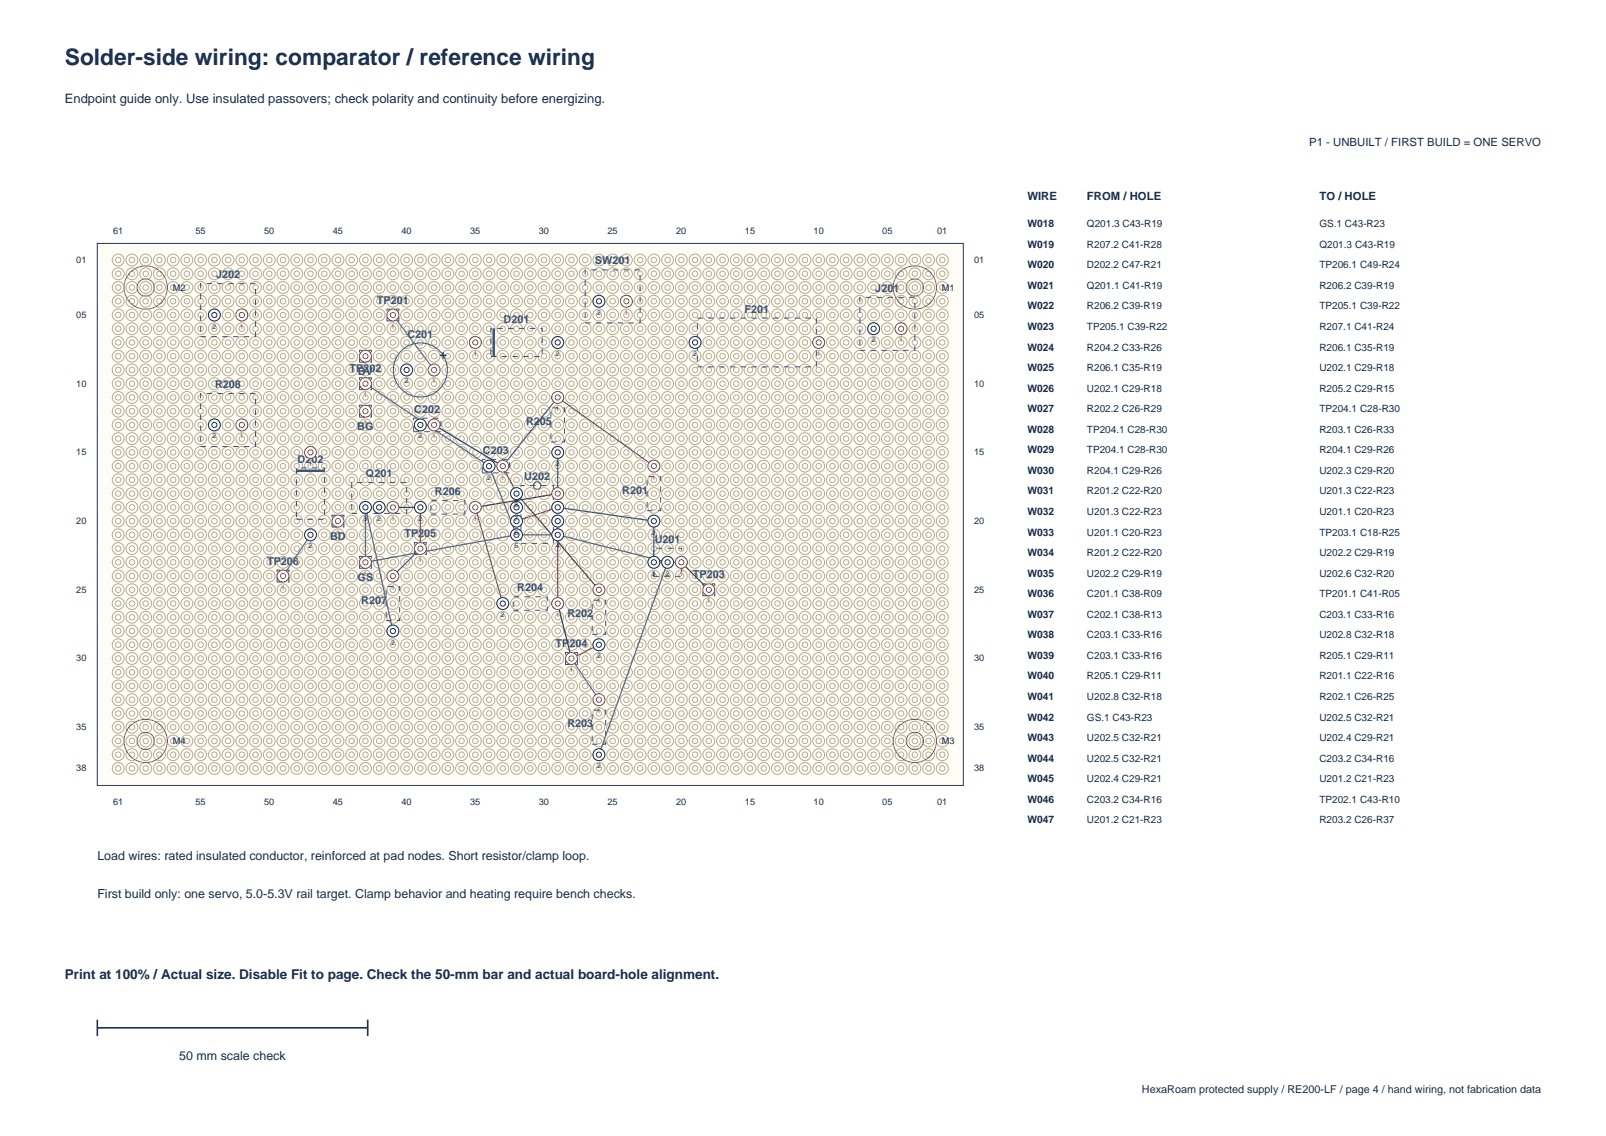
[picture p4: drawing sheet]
<svg xmlns="http://www.w3.org/2000/svg" width="297mm" height="210mm" viewBox="0 0 297 210" stroke-linecap="round" stroke-linejoin="round" font-family="sans-serif">
<defs><g id="words">
<text font-size="4.2" fill="#172b4d" x="12" y="12">Solder-side wiring: comparator / reference wiring</text>
<text font-size="2.5" fill="#172b4d" x="12" y="181">Print at 100% / Actual size. Disable Fit to page. Check the 50-mm bar and actual board-hole alignment.</text>
<g font-size="2.4" fill="#172b4d">
<text x="12" y="19">Endpoint guide only. Use insulated passovers; check polarity and continuity before energizing.</text>
<text x="81.3" y="66.4">+</text>
</g>
<g font-size="2.3" fill="#172b4d">
<text x="18" y="159">Load wires: rated insulated conductor, reinforced at pad nodes. Short resistor/clamp loop.</text>
<text x="18" y="166">First build only: one servo, 5.0-5.3V rail target. Clamp behavior and heating require bench checks.</text>
<text x="33.2" y="196">50 mm scale check</text>
</g>
<g font-size="2.1" fill="#172b4d">
<text x="242.1" y="27">P1 - UNBUILT / FIRST BUILD = ONE SERVO</text>
<text x="190" y="37">WIRE</text>
<text x="201" y="37">FROM / HOLE</text>
<text x="244" y="37">TO / HOLE</text>
</g>
<g font-size="2" fill="#345575">
<text x="40" y="51.4">J202</text>
<text x="110" y="48.9">SW201</text>
<text x="161.9" y="54">J201</text>
<text x="69.7" y="56.1">TP201</text>
<text x="93.1" y="59.7">D201</text>
<text x="137.7" y="57.8">F201</text>
<text x="75.4" y="62.4">C201</text>
<text x="39.8" y="71.7">R208</text>
<text x="64.6" y="68.8">TP202</text>
<text x="66.2" y="69.3">BV</text>
<text x="76.6" y="76.3">C202</text>
<text x="66.1" y="79.5">BG</text>
<text x="89.3" y="83.9">C203</text>
<text x="97.3" y="78.5">R205</text>
<text x="55" y="85.5">D202</text>
<text x="67.7" y="88.2">Q201</text>
<text x="97" y="88.7">U202</text>
<text x="80.4" y="91.5">R206</text>
<text x="115.1" y="91.2">R201</text>
<text x="61.1" y="99.8">BD</text>
<text x="74.8" y="99.3">TP205</text>
<text x="121.1" y="100.3">U201</text>
<text x="49.4" y="104.4">TP206</text>
<text x="66.1" y="107.4">GS</text>
<text x="128.1" y="106.9">TP203</text>
<text x="66.8" y="111.6">R207</text>
<text x="95.7" y="109.3">R204</text>
<text x="102.7" y="119.6">TP204</text>
<text x="104.9" y="114.1">R202</text>
<text x="104.9" y="134.4">R203</text>
</g>
<text font-size="2" fill="#172b4d" x="211.2" y="202">HexaRoam protected supply / RE200-LF / page 4 / hand wiring, not fabrication data</text>
<g font-size="1.9" fill="#172b4d">
<text x="190" y="42">W018</text>
<text x="190" y="45.8">W019</text>
<text x="190" y="49.6">W020</text>
<text x="190" y="53.4">W021</text>
<text x="190" y="57.2">W022</text>
<text x="190" y="61">W023</text>
<text x="190" y="64.8">W024</text>
<text x="190" y="68.6">W025</text>
<text x="190" y="72.4">W026</text>
<text x="190" y="76.2">W027</text>
<text x="190" y="80">W028</text>
<text x="190" y="83.8">W029</text>
<text x="190" y="87.6">W030</text>
<text x="190" y="91.4">W031</text>
<text x="190" y="95.2">W032</text>
<text x="190" y="99">W033</text>
<text x="190" y="102.8">W034</text>
<text x="190" y="106.6">W035</text>
<text x="190" y="110.4">W036</text>
<text x="190" y="114.2">W037</text>
<text x="190" y="118">W038</text>
<text x="190" y="121.8">W039</text>
<text x="190" y="125.6">W040</text>
<text x="190" y="129.4">W041</text>
<text x="190" y="133.2">W042</text>
<text x="190" y="137">W043</text>
<text x="190" y="140.8">W044</text>
<text x="190" y="144.6">W045</text>
<text x="190" y="148.4">W046</text>
<text x="190" y="152.2">W047</text>
</g>
<g font-size="1.8" fill="#172b4d">
<text x="201" y="42">Q201.3 C43-R19</text>
<text x="244" y="42">GS.1 C43-R23</text>
<text x="201" y="45.8">R207.2 C41-R28</text>
<text x="244" y="45.8">Q201.3 C43-R19</text>
<text x="201" y="49.6">D202.2 C47-R21</text>
<text x="201" y="53.4">Q201.1 C41-R19</text>
<text x="244" y="49.6">TP206.1 C49-R24</text>
<text x="244" y="53.4">R206.2 C39-R19</text>
<text x="201" y="57.2">R206.2 C39-R19</text>
<text x="244" y="57.2">TP205.1 C39-R22</text>
<text x="201" y="61">TP205.1 C39-R22</text>
<text x="201" y="64.8">R204.2 C33-R26</text>
<text x="244" y="61">R207.1 C41-R24</text>
<text x="244" y="64.8">R206.1 C35-R19</text>
<text x="201" y="68.6">R206.1 C35-R19</text>
<text x="244" y="68.6">U202.1 C29-R18</text>
<text x="201" y="72.4">U202.1 C29-R18</text>
<text x="201" y="76.2">R202.2 C26-R29</text>
<text x="244" y="72.4">R205.2 C29-R15</text>
<text x="244" y="76.2">TP204.1 C28-R30</text>
<text x="201" y="80">TP204.1 C28-R30</text>
<text x="201" y="83.8">TP204.1 C28-R30</text>
<text x="244" y="80">R203.1 C26-R33</text>
<text x="244" y="83.8">R204.1 C29-R26</text>
<text x="201" y="87.6">R204.1 C29-R26</text>
<text x="244" y="87.6">U202.3 C29-R20</text>
<text x="201" y="91.4">R201.2 C22-R20</text>
<text x="201" y="95.2">U201.3 C22-R23</text>
<text x="244" y="91.4">U201.3 C22-R23</text>
<text x="244" y="95.2">U201.1 C20-R23</text>
<text x="201" y="99">U201.1 C20-R23</text>
<text x="244" y="99">TP203.1 C18-R25</text>
<text x="201" y="102.8">R201.2 C22-R20</text>
<text x="201" y="106.6">U202.2 C29-R19</text>
<text x="244" y="102.8">U202.2 C29-R19</text>
<text x="244" y="106.6">U202.6 C32-R20</text>
<text x="201" y="110.4">C201.1 C38-R09</text>
<text x="244" y="110.4">TP201.1 C41-R05</text>
<text x="201" y="114.2">C202.1 C38-R13</text>
<text x="201" y="118">C203.1 C33-R16</text>
<text x="244" y="114.2">C203.1 C33-R16</text>
<text x="244" y="118">U202.8 C32-R18</text>
<text x="201" y="121.8">C203.1 C33-R16</text>
<text x="201" y="125.6">R205.1 C29-R11</text>
<text x="244" y="121.8">R205.1 C29-R11</text>
<text x="244" y="125.6">R201.1 C22-R16</text>
<text x="201" y="129.4">U202.8 C32-R18</text>
<text x="244" y="129.4">R202.1 C26-R25</text>
<text x="201" y="133.2">GS.1 C43-R23</text>
<text x="201" y="137">U202.5 C32-R21</text>
<text x="244" y="133.2">U202.5 C32-R21</text>
<text x="244" y="137">U202.4 C29-R21</text>
<text x="201" y="140.8">U202.5 C32-R21</text>
<text x="244" y="140.8">C203.2 C34-R16</text>
<text x="201" y="144.6">U202.4 C29-R21</text>
<text x="201" y="148.4">C203.2 C34-R16</text>
<text x="244" y="144.6">U201.2 C21-R23</text>
<text x="244" y="148.4">TP202.1 C43-R10</text>
<text x="201" y="152.2">U201.2 C21-R23</text>
<text x="244" y="152.2">R203.2 C26-R37</text>
</g>
<g font-size="1.7" fill="#172b4d">
<text x="20.9" y="43.3">61</text>
<text x="36.2" y="43.3">55</text>
<text x="48.9" y="43.3">50</text>
<text x="61.6" y="43.3">45</text>
<text x="74.3" y="43.3">40</text>
<text x="87" y="43.3">35</text>
<text x="99.7" y="43.3">30</text>
<text x="112.4" y="43.3">25</text>
<text x="125.1" y="43.3">20</text>
<text x="137.8" y="43.3">15</text>
<text x="150.5" y="43.3">10</text>
<text x="163.2" y="43.3">05</text>
<text x="173.3" y="43.3">01</text>
<text x="14.1" y="48.6">01</text>
<text x="31.9" y="53.7">M2</text>
<text x="174.2" y="53.7">M1</text>
<text x="180.1" y="48.6">01</text>
<text x="14.1" y="58.8">05</text>
<text x="180.1" y="58.8">05</text>
<text x="14.1" y="71.5">10</text>
<text x="180.1" y="71.5">10</text>
<text x="14.1" y="84.2">15</text>
<text x="180.1" y="84.2">15</text>
<text x="14.1" y="96.9">20</text>
<text x="180.1" y="96.9">20</text>
<text x="14.1" y="109.6">25</text>
<text x="180.1" y="109.6">25</text>
<text x="14.1" y="122.3">30</text>
<text x="180.1" y="122.3">30</text>
<text x="14.1" y="135">35</text>
<text x="31.9" y="137.6">M4</text>
<text x="174.2" y="137.6">M3</text>
<text x="180.1" y="135">35</text>
<text x="14.1" y="142.6">38</text>
<text x="180.1" y="142.6">38</text>
<text x="20.9" y="148.8">61</text>
<text x="36.2" y="148.8">55</text>
<text x="48.9" y="148.8">50</text>
<text x="61.6" y="148.8">45</text>
<text x="74.3" y="148.8">40</text>
<text x="87" y="148.8">35</text>
<text x="99.7" y="148.8">30</text>
<text x="112.4" y="148.8">25</text>
<text x="125.1" y="148.8">20</text>
<text x="137.8" y="148.8">15</text>
<text x="150.5" y="148.8">10</text>
<text x="163.2" y="148.8">05</text>
<text x="173.3" y="148.8">01</text>
</g>
<g font-size="1.2" fill="#172b4d">
<text x="110.4" y="58.2">2</text>
<text x="39.3" y="60.7">2</text>
<text x="102.8" y="65.8">2</text>
<text x="128.2" y="65.8">2</text>
<text x="161.2" y="63.3">2</text>
<text x="74.9" y="70.9">2</text>
<text x="39.3" y="81">2</text>
<text x="77.4" y="81">2</text>
<text x="90.1" y="88.7">2</text>
<text x="102.8" y="86.1">2</text>
<text x="95.2" y="93.7">8</text>
<text x="57.1" y="101.4">2</text>
<text x="67.2" y="96.3">3</text>
<text x="69.8" y="96.3">2</text>
<text x="77.4" y="96.3">2</text>
<text x="95.2" y="101.4">5</text>
<text x="95.2" y="98.8">6</text>
<text x="95.2" y="96.3">7</text>
<text x="102.8" y="96.3">2</text>
<text x="102.8" y="98.8">3</text>
<text x="102.8" y="101.4">4</text>
<text x="120.6" y="98.8">2</text>
<text x="120.6" y="106.4">3</text>
<text x="123.1" y="106.4">2</text>
<text x="72.3" y="119.1">2</text>
<text x="92.6" y="114.1">2</text>
<text x="110.4" y="121.7">2</text>
<text x="110.4" y="142">2</text>
</g>
<g font-size="1.2" fill="#c92a2a">
<text x="115.5" y="58.2">1</text>
<text x="44.4" y="60.7">1</text>
<text x="72.3" y="60.7">1</text>
<text x="87.6" y="65.8">1</text>
<text x="151.1" y="65.8">1</text>
<text x="166.3" y="63.3">1</text>
<text x="67.2" y="68.3">1</text>
<text x="79.9" y="70.9">1</text>
<text x="67.2" y="73.4">1</text>
<text x="102.8" y="76">1</text>
<text x="44.4" y="81">1</text>
<text x="67.2" y="78.5">1</text>
<text x="79.9" y="81">1</text>
<text x="57.1" y="86.1">1</text>
<text x="92.6" y="88.7">1</text>
<text x="120.6" y="88.7">1</text>
<text x="102.8" y="93.7">1</text>
<text x="62.2" y="98.8">1</text>
<text x="72.3" y="96.3">1</text>
<text x="87.6" y="96.3">1</text>
<text x="67.2" y="106.4">1</text>
<text x="77.4" y="103.9">1</text>
<text x="125.7" y="106.4">1</text>
<text x="52" y="109">1</text>
<text x="72.3" y="109">1</text>
<text x="110.4" y="111.5">1</text>
<text x="130.7" y="111.5">1</text>
<text x="102.8" y="114.1">1</text>
<text x="105.3" y="124.2">1</text>
<text x="110.4" y="131.8">1</text>
</g>
</g></defs>
<path d="M18 45h160.2v100.2h-160.2z" fill-rule="evenodd" fill="#fffdf5" stroke="#243b53" stroke-width=".18"/>
<circle cx="174.3" cy="48.1" r="1.1" fill="none" stroke="#b6ab91" stroke-width=".18"/>
<circle cx="174.3" cy="48.1" r=".5" fill="#fff" stroke="#b6ab91" stroke-width=".18"/>
<circle cx="174.3" cy="50.6" r="1.1" fill="none" stroke="#b6ab91" stroke-width=".18"/>
<circle cx="174.3" cy="50.6" r=".5" fill="#fff" stroke="#b6ab91" stroke-width=".18"/>
<circle cx="174.3" cy="53.1" r="1.1" fill="none" stroke="#b6ab91" stroke-width=".18"/>
<circle cx="174.3" cy="53.1" r=".5" fill="#fff" stroke="#b6ab91" stroke-width=".18"/>
<circle cx="174.3" cy="55.7" r="1.1" fill="none" stroke="#b6ab91" stroke-width=".18"/>
<circle cx="174.3" cy="55.7" r=".5" fill="#fff" stroke="#b6ab91" stroke-width=".18"/>
<circle cx="174.3" cy="58.2" r="1.1" fill="none" stroke="#b6ab91" stroke-width=".18"/>
<circle cx="174.3" cy="58.2" r=".5" fill="#fff" stroke="#b6ab91" stroke-width=".18"/>
<circle cx="174.3" cy="60.8" r="1.1" fill="none" stroke="#b6ab91" stroke-width=".18"/>
<circle cx="174.3" cy="60.8" r=".5" fill="#fff" stroke="#b6ab91" stroke-width=".18"/>
<circle cx="174.3" cy="63.3" r="1.1" fill="none" stroke="#b6ab91" stroke-width=".18"/>
<circle cx="174.3" cy="63.3" r=".5" fill="#fff" stroke="#b6ab91" stroke-width=".18"/>
<circle cx="174.3" cy="65.8" r="1.1" fill="none" stroke="#b6ab91" stroke-width=".18"/>
<circle cx="174.3" cy="65.8" r=".5" fill="#fff" stroke="#b6ab91" stroke-width=".18"/>
<circle cx="174.3" cy="68.4" r="1.1" fill="none" stroke="#b6ab91" stroke-width=".18"/>
<circle cx="174.3" cy="68.4" r=".5" fill="#fff" stroke="#b6ab91" stroke-width=".18"/>
<circle cx="174.3" cy="70.9" r="1.1" fill="none" stroke="#b6ab91" stroke-width=".18"/>
<circle cx="174.3" cy="70.9" r=".5" fill="#fff" stroke="#b6ab91" stroke-width=".18"/>
<circle cx="174.3" cy="73.5" r="1.1" fill="none" stroke="#b6ab91" stroke-width=".18"/>
<circle cx="174.3" cy="73.5" r=".5" fill="#fff" stroke="#b6ab91" stroke-width=".18"/>
<circle cx="174.3" cy="76" r="1.1" fill="none" stroke="#b6ab91" stroke-width=".18"/>
<circle cx="174.3" cy="76" r=".5" fill="#fff" stroke="#b6ab91" stroke-width=".18"/>
<circle cx="174.3" cy="78.5" r="1.1" fill="none" stroke="#b6ab91" stroke-width=".18"/>
<circle cx="174.3" cy="78.5" r=".5" fill="#fff" stroke="#b6ab91" stroke-width=".18"/>
<circle cx="174.3" cy="81.1" r="1.1" fill="none" stroke="#b6ab91" stroke-width=".18"/>
<circle cx="174.3" cy="81.1" r=".5" fill="#fff" stroke="#b6ab91" stroke-width=".18"/>
<circle cx="174.3" cy="83.6" r="1.1" fill="none" stroke="#b6ab91" stroke-width=".18"/>
<circle cx="174.3" cy="83.6" r=".5" fill="#fff" stroke="#b6ab91" stroke-width=".18"/>
<circle cx="174.3" cy="86.2" r="1.1" fill="none" stroke="#b6ab91" stroke-width=".18"/>
<circle cx="174.3" cy="86.2" r=".5" fill="#fff" stroke="#b6ab91" stroke-width=".18"/>
<circle cx="174.3" cy="88.7" r="1.1" fill="none" stroke="#b6ab91" stroke-width=".18"/>
<circle cx="174.3" cy="88.7" r=".5" fill="#fff" stroke="#b6ab91" stroke-width=".18"/>
<circle cx="174.3" cy="91.2" r="1.1" fill="none" stroke="#b6ab91" stroke-width=".18"/>
<circle cx="174.3" cy="91.2" r=".5" fill="#fff" stroke="#b6ab91" stroke-width=".18"/>
<circle cx="174.3" cy="93.8" r="1.1" fill="none" stroke="#b6ab91" stroke-width=".18"/>
<circle cx="174.3" cy="93.8" r=".5" fill="#fff" stroke="#b6ab91" stroke-width=".18"/>
<circle cx="174.3" cy="96.3" r="1.1" fill="none" stroke="#b6ab91" stroke-width=".18"/>
<circle cx="174.3" cy="96.3" r=".5" fill="#fff" stroke="#b6ab91" stroke-width=".18"/>
<circle cx="174.3" cy="98.9" r="1.1" fill="none" stroke="#b6ab91" stroke-width=".18"/>
<circle cx="174.3" cy="98.9" r=".5" fill="#fff" stroke="#b6ab91" stroke-width=".18"/>
<circle cx="174.3" cy="101.4" r="1.1" fill="none" stroke="#b6ab91" stroke-width=".18"/>
<circle cx="174.3" cy="101.4" r=".5" fill="#fff" stroke="#b6ab91" stroke-width=".18"/>
<circle cx="174.3" cy="103.9" r="1.1" fill="none" stroke="#b6ab91" stroke-width=".18"/>
<circle cx="174.3" cy="103.9" r=".5" fill="#fff" stroke="#b6ab91" stroke-width=".18"/>
<circle cx="174.3" cy="106.5" r="1.1" fill="none" stroke="#b6ab91" stroke-width=".18"/>
<circle cx="174.3" cy="106.5" r=".5" fill="#fff" stroke="#b6ab91" stroke-width=".18"/>
<circle cx="174.3" cy="109" r="1.1" fill="none" stroke="#b6ab91" stroke-width=".18"/>
<circle cx="174.3" cy="109" r=".5" fill="#fff" stroke="#b6ab91" stroke-width=".18"/>
<circle cx="174.3" cy="111.6" r="1.1" fill="none" stroke="#b6ab91" stroke-width=".18"/>
<circle cx="174.3" cy="111.6" r=".5" fill="#fff" stroke="#b6ab91" stroke-width=".18"/>
<circle cx="174.3" cy="114.1" r="1.1" fill="none" stroke="#b6ab91" stroke-width=".18"/>
<circle cx="174.3" cy="114.1" r=".5" fill="#fff" stroke="#b6ab91" stroke-width=".18"/>
<circle cx="174.3" cy="116.6" r="1.1" fill="none" stroke="#b6ab91" stroke-width=".18"/>
<circle cx="174.3" cy="116.6" r=".5" fill="#fff" stroke="#b6ab91" stroke-width=".18"/>
<circle cx="174.3" cy="119.2" r="1.1" fill="none" stroke="#b6ab91" stroke-width=".18"/>
<circle cx="174.3" cy="119.2" r=".5" fill="#fff" stroke="#b6ab91" stroke-width=".18"/>
<circle cx="174.3" cy="121.7" r="1.1" fill="none" stroke="#b6ab91" stroke-width=".18"/>
<circle cx="174.3" cy="121.7" r=".5" fill="#fff" stroke="#b6ab91" stroke-width=".18"/>
<circle cx="174.3" cy="124.3" r="1.1" fill="none" stroke="#b6ab91" stroke-width=".18"/>
<circle cx="174.3" cy="124.3" r=".5" fill="#fff" stroke="#b6ab91" stroke-width=".18"/>
<circle cx="174.3" cy="126.8" r="1.1" fill="none" stroke="#b6ab91" stroke-width=".18"/>
<circle cx="174.3" cy="126.8" r=".5" fill="#fff" stroke="#b6ab91" stroke-width=".18"/>
<circle cx="174.3" cy="129.3" r="1.1" fill="none" stroke="#b6ab91" stroke-width=".18"/>
<circle cx="174.3" cy="129.3" r=".5" fill="#fff" stroke="#b6ab91" stroke-width=".18"/>
<circle cx="174.3" cy="131.9" r="1.1" fill="none" stroke="#b6ab91" stroke-width=".18"/>
<circle cx="174.3" cy="131.9" r=".5" fill="#fff" stroke="#b6ab91" stroke-width=".18"/>
<circle cx="174.3" cy="134.4" r="1.1" fill="none" stroke="#b6ab91" stroke-width=".18"/>
<circle cx="174.3" cy="134.4" r=".5" fill="#fff" stroke="#b6ab91" stroke-width=".18"/>
<circle cx="174.3" cy="137" r="1.1" fill="none" stroke="#b6ab91" stroke-width=".18"/>
<circle cx="174.3" cy="137" r=".5" fill="#fff" stroke="#b6ab91" stroke-width=".18"/>
<circle cx="174.3" cy="139.5" r="1.1" fill="none" stroke="#b6ab91" stroke-width=".18"/>
<circle cx="174.3" cy="139.5" r=".5" fill="#fff" stroke="#b6ab91" stroke-width=".18"/>
<circle cx="174.3" cy="142" r="1.1" fill="none" stroke="#b6ab91" stroke-width=".18"/>
<circle cx="174.3" cy="142" r=".5" fill="#fff" stroke="#b6ab91" stroke-width=".18"/>
<circle cx="171.7" cy="48.1" r="1.1" fill="none" stroke="#b6ab91" stroke-width=".18"/>
<circle cx="171.7" cy="48.1" r=".5" fill="#fff" stroke="#b6ab91" stroke-width=".18"/>
<circle cx="171.7" cy="50.6" r="1.1" fill="none" stroke="#b6ab91" stroke-width=".18"/>
<circle cx="171.7" cy="50.6" r=".5" fill="#fff" stroke="#b6ab91" stroke-width=".18"/>
<circle cx="171.7" cy="53.1" r="1.1" fill="none" stroke="#b6ab91" stroke-width=".18"/>
<circle cx="171.7" cy="53.1" r=".5" fill="#fff" stroke="#b6ab91" stroke-width=".18"/>
<circle cx="171.7" cy="55.7" r="1.1" fill="none" stroke="#b6ab91" stroke-width=".18"/>
<circle cx="171.7" cy="55.7" r=".5" fill="#fff" stroke="#b6ab91" stroke-width=".18"/>
<circle cx="171.7" cy="58.2" r="1.1" fill="none" stroke="#b6ab91" stroke-width=".18"/>
<circle cx="171.7" cy="58.2" r=".5" fill="#fff" stroke="#b6ab91" stroke-width=".18"/>
<circle cx="171.7" cy="60.8" r="1.1" fill="none" stroke="#b6ab91" stroke-width=".18"/>
<circle cx="171.7" cy="60.8" r=".5" fill="#fff" stroke="#b6ab91" stroke-width=".18"/>
<circle cx="171.7" cy="63.3" r="1.1" fill="none" stroke="#b6ab91" stroke-width=".18"/>
<circle cx="171.7" cy="63.3" r=".5" fill="#fff" stroke="#b6ab91" stroke-width=".18"/>
<circle cx="171.7" cy="65.8" r="1.1" fill="none" stroke="#b6ab91" stroke-width=".18"/>
<circle cx="171.7" cy="65.8" r=".5" fill="#fff" stroke="#b6ab91" stroke-width=".18"/>
<circle cx="171.7" cy="68.4" r="1.1" fill="none" stroke="#b6ab91" stroke-width=".18"/>
<circle cx="171.7" cy="68.4" r=".5" fill="#fff" stroke="#b6ab91" stroke-width=".18"/>
<circle cx="171.7" cy="70.9" r="1.1" fill="none" stroke="#b6ab91" stroke-width=".18"/>
<circle cx="171.7" cy="70.9" r=".5" fill="#fff" stroke="#b6ab91" stroke-width=".18"/>
<circle cx="171.7" cy="73.5" r="1.1" fill="none" stroke="#b6ab91" stroke-width=".18"/>
<circle cx="171.7" cy="73.5" r=".5" fill="#fff" stroke="#b6ab91" stroke-width=".18"/>
<circle cx="171.7" cy="76" r="1.1" fill="none" stroke="#b6ab91" stroke-width=".18"/>
<circle cx="171.7" cy="76" r=".5" fill="#fff" stroke="#b6ab91" stroke-width=".18"/>
<circle cx="171.7" cy="78.5" r="1.1" fill="none" stroke="#b6ab91" stroke-width=".18"/>
<circle cx="171.7" cy="78.5" r=".5" fill="#fff" stroke="#b6ab91" stroke-width=".18"/>
<circle cx="171.7" cy="81.1" r="1.1" fill="none" stroke="#b6ab91" stroke-width=".18"/>
<circle cx="171.7" cy="81.1" r=".5" fill="#fff" stroke="#b6ab91" stroke-width=".18"/>
<circle cx="171.7" cy="83.6" r="1.1" fill="none" stroke="#b6ab91" stroke-width=".18"/>
<circle cx="171.7" cy="83.6" r=".5" fill="#fff" stroke="#b6ab91" stroke-width=".18"/>
<circle cx="171.7" cy="86.2" r="1.1" fill="none" stroke="#b6ab91" stroke-width=".18"/>
<circle cx="171.7" cy="86.2" r=".5" fill="#fff" stroke="#b6ab91" stroke-width=".18"/>
<circle cx="171.7" cy="88.7" r="1.1" fill="none" stroke="#b6ab91" stroke-width=".18"/>
<circle cx="171.7" cy="88.7" r=".5" fill="#fff" stroke="#b6ab91" stroke-width=".18"/>
<circle cx="171.7" cy="91.2" r="1.1" fill="none" stroke="#b6ab91" stroke-width=".18"/>
<circle cx="171.7" cy="91.2" r=".5" fill="#fff" stroke="#b6ab91" stroke-width=".18"/>
<circle cx="171.7" cy="93.8" r="1.1" fill="none" stroke="#b6ab91" stroke-width=".18"/>
<circle cx="171.7" cy="93.8" r=".5" fill="#fff" stroke="#b6ab91" stroke-width=".18"/>
<circle cx="171.7" cy="96.3" r="1.1" fill="none" stroke="#b6ab91" stroke-width=".18"/>
<circle cx="171.7" cy="96.3" r=".5" fill="#fff" stroke="#b6ab91" stroke-width=".18"/>
<circle cx="171.7" cy="98.9" r="1.1" fill="none" stroke="#b6ab91" stroke-width=".18"/>
<circle cx="171.7" cy="98.9" r=".5" fill="#fff" stroke="#b6ab91" stroke-width=".18"/>
<circle cx="171.7" cy="101.4" r="1.1" fill="none" stroke="#b6ab91" stroke-width=".18"/>
<circle cx="171.7" cy="101.4" r=".5" fill="#fff" stroke="#b6ab91" stroke-width=".18"/>
<circle cx="171.7" cy="103.9" r="1.1" fill="none" stroke="#b6ab91" stroke-width=".18"/>
<circle cx="171.7" cy="103.9" r=".5" fill="#fff" stroke="#b6ab91" stroke-width=".18"/>
<circle cx="171.7" cy="106.5" r="1.1" fill="none" stroke="#b6ab91" stroke-width=".18"/>
<circle cx="171.7" cy="106.5" r=".5" fill="#fff" stroke="#b6ab91" stroke-width=".18"/>
<circle cx="171.7" cy="109" r="1.1" fill="none" stroke="#b6ab91" stroke-width=".18"/>
<circle cx="171.7" cy="109" r=".5" fill="#fff" stroke="#b6ab91" stroke-width=".18"/>
<circle cx="171.7" cy="111.6" r="1.1" fill="none" stroke="#b6ab91" stroke-width=".18"/>
<circle cx="171.7" cy="111.6" r=".5" fill="#fff" stroke="#b6ab91" stroke-width=".18"/>
<circle cx="171.7" cy="114.1" r="1.1" fill="none" stroke="#b6ab91" stroke-width=".18"/>
<circle cx="171.7" cy="114.1" r=".5" fill="#fff" stroke="#b6ab91" stroke-width=".18"/>
<circle cx="171.7" cy="116.6" r="1.1" fill="none" stroke="#b6ab91" stroke-width=".18"/>
<circle cx="171.7" cy="116.6" r=".5" fill="#fff" stroke="#b6ab91" stroke-width=".18"/>
<circle cx="171.7" cy="119.2" r="1.1" fill="none" stroke="#b6ab91" stroke-width=".18"/>
<circle cx="171.7" cy="119.2" r=".5" fill="#fff" stroke="#b6ab91" stroke-width=".18"/>
<circle cx="171.7" cy="121.7" r="1.1" fill="none" stroke="#b6ab91" stroke-width=".18"/>
<circle cx="171.7" cy="121.7" r=".5" fill="#fff" stroke="#b6ab91" stroke-width=".18"/>
<circle cx="171.7" cy="124.3" r="1.1" fill="none" stroke="#b6ab91" stroke-width=".18"/>
<circle cx="171.7" cy="124.3" r=".5" fill="#fff" stroke="#b6ab91" stroke-width=".18"/>
<circle cx="171.7" cy="126.8" r="1.1" fill="none" stroke="#b6ab91" stroke-width=".18"/>
<circle cx="171.7" cy="126.8" r=".5" fill="#fff" stroke="#b6ab91" stroke-width=".18"/>
<circle cx="171.7" cy="129.3" r="1.1" fill="none" stroke="#b6ab91" stroke-width=".18"/>
<circle cx="171.7" cy="129.3" r=".5" fill="#fff" stroke="#b6ab91" stroke-width=".18"/>
<circle cx="171.7" cy="131.9" r="1.1" fill="none" stroke="#b6ab91" stroke-width=".18"/>
<circle cx="171.7" cy="131.9" r=".5" fill="#fff" stroke="#b6ab91" stroke-width=".18"/>
<circle cx="171.7" cy="134.4" r="1.1" fill="none" stroke="#b6ab91" stroke-width=".18"/>
<circle cx="171.7" cy="134.4" r=".5" fill="#fff" stroke="#b6ab91" stroke-width=".18"/>
<circle cx="171.7" cy="137" r="1.1" fill="none" stroke="#b6ab91" stroke-width=".18"/>
<circle cx="171.7" cy="137" r=".5" fill="#fff" stroke="#b6ab91" stroke-width=".18"/>
<circle cx="171.7" cy="139.5" r="1.1" fill="none" stroke="#b6ab91" stroke-width=".18"/>
<circle cx="171.7" cy="139.5" r=".5" fill="#fff" stroke="#b6ab91" stroke-width=".18"/>
<circle cx="171.7" cy="142" r="1.1" fill="none" stroke="#b6ab91" stroke-width=".18"/>
<circle cx="171.7" cy="142" r=".5" fill="#fff" stroke="#b6ab91" stroke-width=".18"/>
<circle cx="169.2" cy="48.1" r="1.1" fill="none" stroke="#b6ab91" stroke-width=".18"/>
<circle cx="169.2" cy="48.1" r=".5" fill="#fff" stroke="#b6ab91" stroke-width=".18"/>
<circle cx="169.2" cy="50.6" r="1.1" fill="none" stroke="#b6ab91" stroke-width=".18"/>
<circle cx="169.2" cy="50.6" r=".5" fill="#fff" stroke="#b6ab91" stroke-width=".18"/>
<circle cx="169.2" cy="53.1" r="1.1" fill="none" stroke="#b6ab91" stroke-width=".18"/>
<circle cx="169.2" cy="53.1" r=".5" fill="#fff" stroke="#b6ab91" stroke-width=".18"/>
<circle cx="169.2" cy="55.7" r="1.1" fill="none" stroke="#b6ab91" stroke-width=".18"/>
<circle cx="169.2" cy="55.7" r=".5" fill="#fff" stroke="#b6ab91" stroke-width=".18"/>
<circle cx="169.2" cy="58.2" r="1.1" fill="none" stroke="#b6ab91" stroke-width=".18"/>
<circle cx="169.2" cy="58.2" r=".5" fill="#fff" stroke="#b6ab91" stroke-width=".18"/>
<circle cx="169.2" cy="60.8" r="1.1" fill="none" stroke="#b6ab91" stroke-width=".18"/>
<circle cx="169.2" cy="60.8" r=".5" fill="#fff" stroke="#b6ab91" stroke-width=".18"/>
<circle cx="169.2" cy="63.3" r="1.1" fill="none" stroke="#b6ab91" stroke-width=".18"/>
<circle cx="169.2" cy="63.3" r=".5" fill="#fff" stroke="#b6ab91" stroke-width=".18"/>
<circle cx="169.2" cy="65.8" r="1.1" fill="none" stroke="#b6ab91" stroke-width=".18"/>
<circle cx="169.2" cy="65.8" r=".5" fill="#fff" stroke="#b6ab91" stroke-width=".18"/>
<circle cx="169.2" cy="68.4" r="1.1" fill="none" stroke="#b6ab91" stroke-width=".18"/>
<circle cx="169.2" cy="68.4" r=".5" fill="#fff" stroke="#b6ab91" stroke-width=".18"/>
<circle cx="169.2" cy="70.9" r="1.1" fill="none" stroke="#b6ab91" stroke-width=".18"/>
<circle cx="169.2" cy="70.9" r=".5" fill="#fff" stroke="#b6ab91" stroke-width=".18"/>
<circle cx="169.2" cy="73.5" r="1.1" fill="none" stroke="#b6ab91" stroke-width=".18"/>
<circle cx="169.2" cy="73.5" r=".5" fill="#fff" stroke="#b6ab91" stroke-width=".18"/>
<circle cx="169.2" cy="76" r="1.1" fill="none" stroke="#b6ab91" stroke-width=".18"/>
<circle cx="169.2" cy="76" r=".5" fill="#fff" stroke="#b6ab91" stroke-width=".18"/>
<circle cx="169.2" cy="78.5" r="1.1" fill="none" stroke="#b6ab91" stroke-width=".18"/>
<circle cx="169.2" cy="78.5" r=".5" fill="#fff" stroke="#b6ab91" stroke-width=".18"/>
<circle cx="169.2" cy="81.1" r="1.1" fill="none" stroke="#b6ab91" stroke-width=".18"/>
<circle cx="169.2" cy="81.1" r=".5" fill="#fff" stroke="#b6ab91" stroke-width=".18"/>
<circle cx="169.2" cy="83.6" r="1.1" fill="none" stroke="#b6ab91" stroke-width=".18"/>
<circle cx="169.2" cy="83.6" r=".5" fill="#fff" stroke="#b6ab91" stroke-width=".18"/>
<circle cx="169.2" cy="86.2" r="1.1" fill="none" stroke="#b6ab91" stroke-width=".18"/>
<circle cx="169.2" cy="86.2" r=".5" fill="#fff" stroke="#b6ab91" stroke-width=".18"/>
<circle cx="169.2" cy="88.7" r="1.1" fill="none" stroke="#b6ab91" stroke-width=".18"/>
<circle cx="169.2" cy="88.7" r=".5" fill="#fff" stroke="#b6ab91" stroke-width=".18"/>
<circle cx="169.2" cy="91.2" r="1.1" fill="none" stroke="#b6ab91" stroke-width=".18"/>
<circle cx="169.2" cy="91.2" r=".5" fill="#fff" stroke="#b6ab91" stroke-width=".18"/>
<circle cx="169.2" cy="93.8" r="1.1" fill="none" stroke="#b6ab91" stroke-width=".18"/>
<circle cx="169.2" cy="93.8" r=".5" fill="#fff" stroke="#b6ab91" stroke-width=".18"/>
<circle cx="169.2" cy="96.3" r="1.1" fill="none" stroke="#b6ab91" stroke-width=".18"/>
<circle cx="169.2" cy="96.3" r=".5" fill="#fff" stroke="#b6ab91" stroke-width=".18"/>
<circle cx="169.2" cy="98.9" r="1.1" fill="none" stroke="#b6ab91" stroke-width=".18"/>
<circle cx="169.2" cy="98.9" r=".5" fill="#fff" stroke="#b6ab91" stroke-width=".18"/>
<circle cx="169.2" cy="101.4" r="1.1" fill="none" stroke="#b6ab91" stroke-width=".18"/>
<circle cx="169.2" cy="101.4" r=".5" fill="#fff" stroke="#b6ab91" stroke-width=".18"/>
<circle cx="169.2" cy="103.9" r="1.1" fill="none" stroke="#b6ab91" stroke-width=".18"/>
<circle cx="169.2" cy="103.9" r=".5" fill="#fff" stroke="#b6ab91" stroke-width=".18"/>
<circle cx="169.2" cy="106.5" r="1.1" fill="none" stroke="#b6ab91" stroke-width=".18"/>
<circle cx="169.2" cy="106.5" r=".5" fill="#fff" stroke="#b6ab91" stroke-width=".18"/>
<circle cx="169.2" cy="109" r="1.1" fill="none" stroke="#b6ab91" stroke-width=".18"/>
<circle cx="169.2" cy="109" r=".5" fill="#fff" stroke="#b6ab91" stroke-width=".18"/>
<circle cx="169.2" cy="111.6" r="1.1" fill="none" stroke="#b6ab91" stroke-width=".18"/>
<circle cx="169.2" cy="111.6" r=".5" fill="#fff" stroke="#b6ab91" stroke-width=".18"/>
<circle cx="169.2" cy="114.1" r="1.1" fill="none" stroke="#b6ab91" stroke-width=".18"/>
<circle cx="169.2" cy="114.1" r=".5" fill="#fff" stroke="#b6ab91" stroke-width=".18"/>
<circle cx="169.2" cy="116.6" r="1.1" fill="none" stroke="#b6ab91" stroke-width=".18"/>
<circle cx="169.2" cy="116.6" r=".5" fill="#fff" stroke="#b6ab91" stroke-width=".18"/>
<circle cx="169.2" cy="119.2" r="1.1" fill="none" stroke="#b6ab91" stroke-width=".18"/>
<circle cx="169.2" cy="119.2" r=".5" fill="#fff" stroke="#b6ab91" stroke-width=".18"/>
<circle cx="169.2" cy="121.7" r="1.1" fill="none" stroke="#b6ab91" stroke-width=".18"/>
<circle cx="169.2" cy="121.7" r=".5" fill="#fff" stroke="#b6ab91" stroke-width=".18"/>
<circle cx="169.2" cy="124.3" r="1.1" fill="none" stroke="#b6ab91" stroke-width=".18"/>
<circle cx="169.2" cy="124.3" r=".5" fill="#fff" stroke="#b6ab91" stroke-width=".18"/>
<circle cx="169.2" cy="126.8" r="1.1" fill="none" stroke="#b6ab91" stroke-width=".18"/>
<circle cx="169.2" cy="126.8" r=".5" fill="#fff" stroke="#b6ab91" stroke-width=".18"/>
<circle cx="169.2" cy="129.3" r="1.1" fill="none" stroke="#b6ab91" stroke-width=".18"/>
<circle cx="169.2" cy="129.3" r=".5" fill="#fff" stroke="#b6ab91" stroke-width=".18"/>
<circle cx="169.2" cy="131.9" r="1.1" fill="none" stroke="#b6ab91" stroke-width=".18"/>
<circle cx="169.2" cy="131.9" r=".5" fill="#fff" stroke="#b6ab91" stroke-width=".18"/>
<circle cx="169.2" cy="134.4" r="1.1" fill="none" stroke="#b6ab91" stroke-width=".18"/>
<circle cx="169.2" cy="134.4" r=".5" fill="#fff" stroke="#b6ab91" stroke-width=".18"/>
<circle cx="169.2" cy="137" r="1.1" fill="none" stroke="#b6ab91" stroke-width=".18"/>
<circle cx="169.2" cy="137" r=".5" fill="#fff" stroke="#b6ab91" stroke-width=".18"/>
<circle cx="169.2" cy="139.5" r="1.1" fill="none" stroke="#b6ab91" stroke-width=".18"/>
<circle cx="169.2" cy="139.5" r=".5" fill="#fff" stroke="#b6ab91" stroke-width=".18"/>
<circle cx="169.2" cy="142" r="1.1" fill="none" stroke="#b6ab91" stroke-width=".18"/>
<circle cx="169.2" cy="142" r=".5" fill="#fff" stroke="#b6ab91" stroke-width=".18"/>
<circle cx="166.6" cy="48.1" r="1.1" fill="none" stroke="#b6ab91" stroke-width=".18"/>
<circle cx="166.6" cy="48.1" r=".5" fill="#fff" stroke="#b6ab91" stroke-width=".18"/>
<circle cx="166.6" cy="50.6" r="1.1" fill="none" stroke="#b6ab91" stroke-width=".18"/>
<circle cx="166.6" cy="50.6" r=".5" fill="#fff" stroke="#b6ab91" stroke-width=".18"/>
<circle cx="166.6" cy="53.1" r="1.1" fill="none" stroke="#b6ab91" stroke-width=".18"/>
<circle cx="166.6" cy="53.1" r=".5" fill="#fff" stroke="#b6ab91" stroke-width=".18"/>
<circle cx="166.6" cy="55.7" r="1.1" fill="none" stroke="#b6ab91" stroke-width=".18"/>
<circle cx="166.6" cy="55.7" r=".5" fill="#fff" stroke="#b6ab91" stroke-width=".18"/>
<circle cx="166.6" cy="58.2" r="1.1" fill="none" stroke="#b6ab91" stroke-width=".18"/>
<circle cx="166.6" cy="58.2" r=".5" fill="#fff" stroke="#b6ab91" stroke-width=".18"/>
<circle cx="166.6" cy="60.8" r="1.1" fill="none" stroke="#b6ab91" stroke-width=".18"/>
<circle cx="166.6" cy="60.8" r=".5" fill="#fff" stroke="#b6ab91" stroke-width=".18"/>
<circle cx="166.6" cy="63.3" r="1.1" fill="none" stroke="#b6ab91" stroke-width=".18"/>
<circle cx="166.6" cy="63.3" r=".5" fill="#fff" stroke="#b6ab91" stroke-width=".18"/>
<circle cx="166.6" cy="65.8" r="1.1" fill="none" stroke="#b6ab91" stroke-width=".18"/>
<circle cx="166.6" cy="65.8" r=".5" fill="#fff" stroke="#b6ab91" stroke-width=".18"/>
<circle cx="166.6" cy="68.4" r="1.1" fill="none" stroke="#b6ab91" stroke-width=".18"/>
<circle cx="166.6" cy="68.4" r=".5" fill="#fff" stroke="#b6ab91" stroke-width=".18"/>
<circle cx="166.6" cy="70.9" r="1.1" fill="none" stroke="#b6ab91" stroke-width=".18"/>
<circle cx="166.6" cy="70.9" r=".5" fill="#fff" stroke="#b6ab91" stroke-width=".18"/>
<circle cx="166.6" cy="73.5" r="1.1" fill="none" stroke="#b6ab91" stroke-width=".18"/>
<circle cx="166.6" cy="73.5" r=".5" fill="#fff" stroke="#b6ab91" stroke-width=".18"/>
<circle cx="166.6" cy="76" r="1.1" fill="none" stroke="#b6ab91" stroke-width=".18"/>
<circle cx="166.6" cy="76" r=".5" fill="#fff" stroke="#b6ab91" stroke-width=".18"/>
<circle cx="166.6" cy="78.5" r="1.1" fill="none" stroke="#b6ab91" stroke-width=".18"/>
<circle cx="166.6" cy="78.5" r=".5" fill="#fff" stroke="#b6ab91" stroke-width=".18"/>
<circle cx="166.6" cy="81.1" r="1.1" fill="none" stroke="#b6ab91" stroke-width=".18"/>
<circle cx="166.6" cy="81.1" r=".5" fill="#fff" stroke="#b6ab91" stroke-width=".18"/>
<circle cx="166.6" cy="83.6" r="1.1" fill="none" stroke="#b6ab91" stroke-width=".18"/>
<circle cx="166.6" cy="83.6" r=".5" fill="#fff" stroke="#b6ab91" stroke-width=".18"/>
<circle cx="166.6" cy="86.2" r="1.1" fill="none" stroke="#b6ab91" stroke-width=".18"/>
<circle cx="166.6" cy="86.2" r=".5" fill="#fff" stroke="#b6ab91" stroke-width=".18"/>
<circle cx="166.6" cy="88.7" r="1.1" fill="none" stroke="#b6ab91" stroke-width=".18"/>
<circle cx="166.6" cy="88.7" r=".5" fill="#fff" stroke="#b6ab91" stroke-width=".18"/>
<circle cx="166.6" cy="91.2" r="1.1" fill="none" stroke="#b6ab91" stroke-width=".18"/>
<circle cx="166.6" cy="91.2" r=".5" fill="#fff" stroke="#b6ab91" stroke-width=".18"/>
<circle cx="166.6" cy="93.8" r="1.1" fill="none" stroke="#b6ab91" stroke-width=".18"/>
<circle cx="166.6" cy="93.8" r=".5" fill="#fff" stroke="#b6ab91" stroke-width=".18"/>
<circle cx="166.6" cy="96.3" r="1.1" fill="none" stroke="#b6ab91" stroke-width=".18"/>
<circle cx="166.6" cy="96.3" r=".5" fill="#fff" stroke="#b6ab91" stroke-width=".18"/>
<circle cx="166.6" cy="98.9" r="1.1" fill="none" stroke="#b6ab91" stroke-width=".18"/>
<circle cx="166.6" cy="98.9" r=".5" fill="#fff" stroke="#b6ab91" stroke-width=".18"/>
<circle cx="166.6" cy="101.4" r="1.1" fill="none" stroke="#b6ab91" stroke-width=".18"/>
<circle cx="166.6" cy="101.4" r=".5" fill="#fff" stroke="#b6ab91" stroke-width=".18"/>
<circle cx="166.6" cy="103.9" r="1.1" fill="none" stroke="#b6ab91" stroke-width=".18"/>
<circle cx="166.6" cy="103.9" r=".5" fill="#fff" stroke="#b6ab91" stroke-width=".18"/>
<circle cx="166.6" cy="106.5" r="1.1" fill="none" stroke="#b6ab91" stroke-width=".18"/>
<circle cx="166.6" cy="106.5" r=".5" fill="#fff" stroke="#b6ab91" stroke-width=".18"/>
<circle cx="166.6" cy="109" r="1.1" fill="none" stroke="#b6ab91" stroke-width=".18"/>
<circle cx="166.6" cy="109" r=".5" fill="#fff" stroke="#b6ab91" stroke-width=".18"/>
<circle cx="166.6" cy="111.6" r="1.1" fill="none" stroke="#b6ab91" stroke-width=".18"/>
<circle cx="166.6" cy="111.6" r=".5" fill="#fff" stroke="#b6ab91" stroke-width=".18"/>
<circle cx="166.6" cy="114.1" r="1.1" fill="none" stroke="#b6ab91" stroke-width=".18"/>
<circle cx="166.6" cy="114.1" r=".5" fill="#fff" stroke="#b6ab91" stroke-width=".18"/>
<circle cx="166.6" cy="116.6" r="1.1" fill="none" stroke="#b6ab91" stroke-width=".18"/>
<circle cx="166.6" cy="116.6" r=".5" fill="#fff" stroke="#b6ab91" stroke-width=".18"/>
<circle cx="166.6" cy="119.2" r="1.1" fill="none" stroke="#b6ab91" stroke-width=".18"/>
<circle cx="166.6" cy="119.2" r=".5" fill="#fff" stroke="#b6ab91" stroke-width=".18"/>
<circle cx="166.6" cy="121.7" r="1.1" fill="none" stroke="#b6ab91" stroke-width=".18"/>
<circle cx="166.6" cy="121.7" r=".5" fill="#fff" stroke="#b6ab91" stroke-width=".18"/>
<circle cx="166.6" cy="124.3" r="1.1" fill="none" stroke="#b6ab91" stroke-width=".18"/>
<circle cx="166.6" cy="124.3" r=".5" fill="#fff" stroke="#b6ab91" stroke-width=".18"/>
<circle cx="166.6" cy="126.8" r="1.1" fill="none" stroke="#b6ab91" stroke-width=".18"/>
<circle cx="166.6" cy="126.8" r=".5" fill="#fff" stroke="#b6ab91" stroke-width=".18"/>
<circle cx="166.6" cy="129.3" r="1.1" fill="none" stroke="#b6ab91" stroke-width=".18"/>
<circle cx="166.6" cy="129.3" r=".5" fill="#fff" stroke="#b6ab91" stroke-width=".18"/>
<circle cx="166.6" cy="131.9" r="1.1" fill="none" stroke="#b6ab91" stroke-width=".18"/>
<circle cx="166.6" cy="131.9" r=".5" fill="#fff" stroke="#b6ab91" stroke-width=".18"/>
<circle cx="166.6" cy="134.4" r="1.1" fill="none" stroke="#b6ab91" stroke-width=".18"/>
<circle cx="166.6" cy="134.4" r=".5" fill="#fff" stroke="#b6ab91" stroke-width=".18"/>
<circle cx="166.6" cy="137" r="1.1" fill="none" stroke="#b6ab91" stroke-width=".18"/>
<circle cx="166.6" cy="137" r=".5" fill="#fff" stroke="#b6ab91" stroke-width=".18"/>
<circle cx="166.6" cy="139.5" r="1.1" fill="none" stroke="#b6ab91" stroke-width=".18"/>
<circle cx="166.6" cy="139.5" r=".5" fill="#fff" stroke="#b6ab91" stroke-width=".18"/>
<circle cx="166.6" cy="142" r="1.1" fill="none" stroke="#b6ab91" stroke-width=".18"/>
<circle cx="166.6" cy="142" r=".5" fill="#fff" stroke="#b6ab91" stroke-width=".18"/>
<circle cx="164.1" cy="48.1" r="1.1" fill="none" stroke="#b6ab91" stroke-width=".18"/>
<circle cx="164.1" cy="48.1" r=".5" fill="#fff" stroke="#b6ab91" stroke-width=".18"/>
<circle cx="164.1" cy="50.6" r="1.1" fill="none" stroke="#b6ab91" stroke-width=".18"/>
<circle cx="164.1" cy="50.6" r=".5" fill="#fff" stroke="#b6ab91" stroke-width=".18"/>
<circle cx="164.1" cy="53.1" r="1.1" fill="none" stroke="#b6ab91" stroke-width=".18"/>
<circle cx="164.1" cy="53.1" r=".5" fill="#fff" stroke="#b6ab91" stroke-width=".18"/>
<circle cx="164.1" cy="55.7" r="1.1" fill="none" stroke="#b6ab91" stroke-width=".18"/>
<circle cx="164.1" cy="55.7" r=".5" fill="#fff" stroke="#b6ab91" stroke-width=".18"/>
<circle cx="164.1" cy="58.2" r="1.1" fill="none" stroke="#b6ab91" stroke-width=".18"/>
<circle cx="164.1" cy="58.2" r=".5" fill="#fff" stroke="#b6ab91" stroke-width=".18"/>
<circle cx="164.1" cy="60.8" r="1.1" fill="none" stroke="#b6ab91" stroke-width=".18"/>
<circle cx="164.1" cy="60.8" r=".5" fill="#fff" stroke="#b6ab91" stroke-width=".18"/>
<circle cx="164.1" cy="63.3" r="1.1" fill="none" stroke="#b6ab91" stroke-width=".18"/>
<circle cx="164.1" cy="63.3" r=".5" fill="#fff" stroke="#b6ab91" stroke-width=".18"/>
<circle cx="164.1" cy="65.8" r="1.1" fill="none" stroke="#b6ab91" stroke-width=".18"/>
<circle cx="164.1" cy="65.8" r=".5" fill="#fff" stroke="#b6ab91" stroke-width=".18"/>
<circle cx="164.1" cy="68.4" r="1.1" fill="none" stroke="#b6ab91" stroke-width=".18"/>
<circle cx="164.1" cy="68.4" r=".5" fill="#fff" stroke="#b6ab91" stroke-width=".18"/>
<circle cx="164.1" cy="70.9" r="1.1" fill="none" stroke="#b6ab91" stroke-width=".18"/>
<circle cx="164.1" cy="70.9" r=".5" fill="#fff" stroke="#b6ab91" stroke-width=".18"/>
<circle cx="164.1" cy="73.5" r="1.1" fill="none" stroke="#b6ab91" stroke-width=".18"/>
<circle cx="164.1" cy="73.5" r=".5" fill="#fff" stroke="#b6ab91" stroke-width=".18"/>
<circle cx="164.1" cy="76" r="1.1" fill="none" stroke="#b6ab91" stroke-width=".18"/>
<circle cx="164.1" cy="76" r=".5" fill="#fff" stroke="#b6ab91" stroke-width=".18"/>
<circle cx="164.1" cy="78.5" r="1.1" fill="none" stroke="#b6ab91" stroke-width=".18"/>
<circle cx="164.1" cy="78.5" r=".5" fill="#fff" stroke="#b6ab91" stroke-width=".18"/>
<circle cx="164.1" cy="81.1" r="1.1" fill="none" stroke="#b6ab91" stroke-width=".18"/>
<circle cx="164.1" cy="81.1" r=".5" fill="#fff" stroke="#b6ab91" stroke-width=".18"/>
<circle cx="164.1" cy="83.6" r="1.1" fill="none" stroke="#b6ab91" stroke-width=".18"/>
<circle cx="164.1" cy="83.6" r=".5" fill="#fff" stroke="#b6ab91" stroke-width=".18"/>
<circle cx="164.1" cy="86.2" r="1.1" fill="none" stroke="#b6ab91" stroke-width=".18"/>
<circle cx="164.1" cy="86.2" r=".5" fill="#fff" stroke="#b6ab91" stroke-width=".18"/>
<circle cx="164.1" cy="88.7" r="1.1" fill="none" stroke="#b6ab91" stroke-width=".18"/>
<circle cx="164.1" cy="88.7" r=".5" fill="#fff" stroke="#b6ab91" stroke-width=".18"/>
<circle cx="164.1" cy="91.2" r="1.1" fill="none" stroke="#b6ab91" stroke-width=".18"/>
<circle cx="164.1" cy="91.2" r=".5" fill="#fff" stroke="#b6ab91" stroke-width=".18"/>
<circle cx="164.1" cy="93.8" r="1.1" fill="none" stroke="#b6ab91" stroke-width=".18"/>
<circle cx="164.1" cy="93.8" r=".5" fill="#fff" stroke="#b6ab91" stroke-width=".18"/>
<circle cx="164.1" cy="96.3" r="1.1" fill="none" stroke="#b6ab91" stroke-width=".18"/>
<circle cx="164.1" cy="96.3" r=".5" fill="#fff" stroke="#b6ab91" stroke-width=".18"/>
<circle cx="164.1" cy="98.9" r="1.1" fill="none" stroke="#b6ab91" stroke-width=".18"/>
<circle cx="164.1" cy="98.9" r=".5" fill="#fff" stroke="#b6ab91" stroke-width=".18"/>
<circle cx="164.1" cy="101.4" r="1.1" fill="none" stroke="#b6ab91" stroke-width=".18"/>
<circle cx="164.1" cy="101.4" r=".5" fill="#fff" stroke="#b6ab91" stroke-width=".18"/>
<circle cx="164.1" cy="103.9" r="1.1" fill="none" stroke="#b6ab91" stroke-width=".18"/>
<circle cx="164.1" cy="103.9" r=".5" fill="#fff" stroke="#b6ab91" stroke-width=".18"/>
<circle cx="164.1" cy="106.5" r="1.1" fill="none" stroke="#b6ab91" stroke-width=".18"/>
<circle cx="164.1" cy="106.5" r=".5" fill="#fff" stroke="#b6ab91" stroke-width=".18"/>
<circle cx="164.1" cy="109" r="1.1" fill="none" stroke="#b6ab91" stroke-width=".18"/>
<circle cx="164.1" cy="109" r=".5" fill="#fff" stroke="#b6ab91" stroke-width=".18"/>
<circle cx="164.1" cy="111.6" r="1.1" fill="none" stroke="#b6ab91" stroke-width=".18"/>
<circle cx="164.1" cy="111.6" r=".5" fill="#fff" stroke="#b6ab91" stroke-width=".18"/>
<circle cx="164.1" cy="114.1" r="1.1" fill="none" stroke="#b6ab91" stroke-width=".18"/>
<circle cx="164.1" cy="114.1" r=".5" fill="#fff" stroke="#b6ab91" stroke-width=".18"/>
<circle cx="164.1" cy="116.6" r="1.1" fill="none" stroke="#b6ab91" stroke-width=".18"/>
<circle cx="164.1" cy="116.6" r=".5" fill="#fff" stroke="#b6ab91" stroke-width=".18"/>
<circle cx="164.1" cy="119.2" r="1.1" fill="none" stroke="#b6ab91" stroke-width=".18"/>
<circle cx="164.1" cy="119.2" r=".5" fill="#fff" stroke="#b6ab91" stroke-width=".18"/>
<circle cx="164.1" cy="121.7" r="1.1" fill="none" stroke="#b6ab91" stroke-width=".18"/>
<circle cx="164.1" cy="121.7" r=".5" fill="#fff" stroke="#b6ab91" stroke-width=".18"/>
<circle cx="164.1" cy="124.3" r="1.1" fill="none" stroke="#b6ab91" stroke-width=".18"/>
<circle cx="164.1" cy="124.3" r=".5" fill="#fff" stroke="#b6ab91" stroke-width=".18"/>
<circle cx="164.1" cy="126.8" r="1.1" fill="none" stroke="#b6ab91" stroke-width=".18"/>
<circle cx="164.1" cy="126.8" r=".5" fill="#fff" stroke="#b6ab91" stroke-width=".18"/>
<circle cx="164.1" cy="129.3" r="1.1" fill="none" stroke="#b6ab91" stroke-width=".18"/>
<circle cx="164.1" cy="129.3" r=".5" fill="#fff" stroke="#b6ab91" stroke-width=".18"/>
<circle cx="164.1" cy="131.9" r="1.1" fill="none" stroke="#b6ab91" stroke-width=".18"/>
<circle cx="164.1" cy="131.9" r=".5" fill="#fff" stroke="#b6ab91" stroke-width=".18"/>
<circle cx="164.1" cy="134.4" r="1.1" fill="none" stroke="#b6ab91" stroke-width=".18"/>
<circle cx="164.1" cy="134.4" r=".5" fill="#fff" stroke="#b6ab91" stroke-width=".18"/>
<circle cx="164.1" cy="137" r="1.1" fill="none" stroke="#b6ab91" stroke-width=".18"/>
<circle cx="164.1" cy="137" r=".5" fill="#fff" stroke="#b6ab91" stroke-width=".18"/>
<circle cx="164.1" cy="139.5" r="1.1" fill="none" stroke="#b6ab91" stroke-width=".18"/>
<circle cx="164.1" cy="139.5" r=".5" fill="#fff" stroke="#b6ab91" stroke-width=".18"/>
<circle cx="164.1" cy="142" r="1.1" fill="none" stroke="#b6ab91" stroke-width=".18"/>
<circle cx="164.1" cy="142" r=".5" fill="#fff" stroke="#b6ab91" stroke-width=".18"/>
<circle cx="161.6" cy="48.1" r="1.1" fill="none" stroke="#b6ab91" stroke-width=".18"/>
<circle cx="161.6" cy="48.1" r=".5" fill="#fff" stroke="#b6ab91" stroke-width=".18"/>
<circle cx="161.6" cy="50.6" r="1.1" fill="none" stroke="#b6ab91" stroke-width=".18"/>
<circle cx="161.6" cy="50.6" r=".5" fill="#fff" stroke="#b6ab91" stroke-width=".18"/>
<circle cx="161.6" cy="53.1" r="1.1" fill="none" stroke="#b6ab91" stroke-width=".18"/>
<circle cx="161.6" cy="53.1" r=".5" fill="#fff" stroke="#b6ab91" stroke-width=".18"/>
<circle cx="161.6" cy="55.7" r="1.1" fill="none" stroke="#b6ab91" stroke-width=".18"/>
<circle cx="161.6" cy="55.7" r=".5" fill="#fff" stroke="#b6ab91" stroke-width=".18"/>
<circle cx="161.6" cy="58.2" r="1.1" fill="none" stroke="#b6ab91" stroke-width=".18"/>
<circle cx="161.6" cy="58.2" r=".5" fill="#fff" stroke="#b6ab91" stroke-width=".18"/>
<circle cx="161.6" cy="60.8" r="1.1" fill="none" stroke="#b6ab91" stroke-width=".18"/>
<circle cx="161.6" cy="60.8" r=".5" fill="#fff" stroke="#b6ab91" stroke-width=".18"/>
<circle cx="161.6" cy="63.3" r="1.1" fill="none" stroke="#b6ab91" stroke-width=".18"/>
<circle cx="161.6" cy="63.3" r=".5" fill="#fff" stroke="#b6ab91" stroke-width=".18"/>
<circle cx="161.6" cy="65.8" r="1.1" fill="none" stroke="#b6ab91" stroke-width=".18"/>
<circle cx="161.6" cy="65.8" r=".5" fill="#fff" stroke="#b6ab91" stroke-width=".18"/>
<circle cx="161.6" cy="68.4" r="1.1" fill="none" stroke="#b6ab91" stroke-width=".18"/>
<circle cx="161.6" cy="68.4" r=".5" fill="#fff" stroke="#b6ab91" stroke-width=".18"/>
<circle cx="161.6" cy="70.9" r="1.1" fill="none" stroke="#b6ab91" stroke-width=".18"/>
<circle cx="161.6" cy="70.9" r=".5" fill="#fff" stroke="#b6ab91" stroke-width=".18"/>
<circle cx="161.6" cy="73.5" r="1.1" fill="none" stroke="#b6ab91" stroke-width=".18"/>
<circle cx="161.6" cy="73.5" r=".5" fill="#fff" stroke="#b6ab91" stroke-width=".18"/>
<circle cx="161.6" cy="76" r="1.1" fill="none" stroke="#b6ab91" stroke-width=".18"/>
<circle cx="161.6" cy="76" r=".5" fill="#fff" stroke="#b6ab91" stroke-width=".18"/>
<circle cx="161.6" cy="78.5" r="1.1" fill="none" stroke="#b6ab91" stroke-width=".18"/>
<circle cx="161.6" cy="78.5" r=".5" fill="#fff" stroke="#b6ab91" stroke-width=".18"/>
<circle cx="161.6" cy="81.1" r="1.1" fill="none" stroke="#b6ab91" stroke-width=".18"/>
<circle cx="161.6" cy="81.1" r=".5" fill="#fff" stroke="#b6ab91" stroke-width=".18"/>
<circle cx="161.6" cy="83.6" r="1.1" fill="none" stroke="#b6ab91" stroke-width=".18"/>
<circle cx="161.6" cy="83.6" r=".5" fill="#fff" stroke="#b6ab91" stroke-width=".18"/>
<circle cx="161.6" cy="86.2" r="1.1" fill="none" stroke="#b6ab91" stroke-width=".18"/>
<circle cx="161.6" cy="86.2" r=".5" fill="#fff" stroke="#b6ab91" stroke-width=".18"/>
<circle cx="161.6" cy="88.7" r="1.1" fill="none" stroke="#b6ab91" stroke-width=".18"/>
<circle cx="161.6" cy="88.7" r=".5" fill="#fff" stroke="#b6ab91" stroke-width=".18"/>
<circle cx="161.6" cy="91.2" r="1.1" fill="none" stroke="#b6ab91" stroke-width=".18"/>
<circle cx="161.6" cy="91.2" r=".5" fill="#fff" stroke="#b6ab91" stroke-width=".18"/>
<circle cx="161.6" cy="93.8" r="1.1" fill="none" stroke="#b6ab91" stroke-width=".18"/>
<circle cx="161.6" cy="93.8" r=".5" fill="#fff" stroke="#b6ab91" stroke-width=".18"/>
<circle cx="161.6" cy="96.3" r="1.1" fill="none" stroke="#b6ab91" stroke-width=".18"/>
<circle cx="161.6" cy="96.3" r=".5" fill="#fff" stroke="#b6ab91" stroke-width=".18"/>
<circle cx="161.6" cy="98.9" r="1.1" fill="none" stroke="#b6ab91" stroke-width=".18"/>
<circle cx="161.6" cy="98.9" r=".5" fill="#fff" stroke="#b6ab91" stroke-width=".18"/>
<circle cx="161.6" cy="101.4" r="1.1" fill="none" stroke="#b6ab91" stroke-width=".18"/>
<circle cx="161.6" cy="101.4" r=".5" fill="#fff" stroke="#b6ab91" stroke-width=".18"/>
<circle cx="161.6" cy="103.9" r="1.1" fill="none" stroke="#b6ab91" stroke-width=".18"/>
<circle cx="161.6" cy="103.9" r=".5" fill="#fff" stroke="#b6ab91" stroke-width=".18"/>
<circle cx="161.6" cy="106.5" r="1.1" fill="none" stroke="#b6ab91" stroke-width=".18"/>
<circle cx="161.6" cy="106.5" r=".5" fill="#fff" stroke="#b6ab91" stroke-width=".18"/>
<circle cx="161.6" cy="109" r="1.1" fill="none" stroke="#b6ab91" stroke-width=".18"/>
<circle cx="161.6" cy="109" r=".5" fill="#fff" stroke="#b6ab91" stroke-width=".18"/>
<circle cx="161.6" cy="111.6" r="1.1" fill="none" stroke="#b6ab91" stroke-width=".18"/>
<circle cx="161.6" cy="111.6" r=".5" fill="#fff" stroke="#b6ab91" stroke-width=".18"/>
<circle cx="161.6" cy="114.1" r="1.1" fill="none" stroke="#b6ab91" stroke-width=".18"/>
<circle cx="161.6" cy="114.1" r=".5" fill="#fff" stroke="#b6ab91" stroke-width=".18"/>
<circle cx="161.6" cy="116.6" r="1.1" fill="none" stroke="#b6ab91" stroke-width=".18"/>
<circle cx="161.6" cy="116.6" r=".5" fill="#fff" stroke="#b6ab91" stroke-width=".18"/>
<circle cx="161.6" cy="119.2" r="1.1" fill="none" stroke="#b6ab91" stroke-width=".18"/>
<circle cx="161.6" cy="119.2" r=".5" fill="#fff" stroke="#b6ab91" stroke-width=".18"/>
<circle cx="161.6" cy="121.7" r="1.1" fill="none" stroke="#b6ab91" stroke-width=".18"/>
<circle cx="161.6" cy="121.7" r=".5" fill="#fff" stroke="#b6ab91" stroke-width=".18"/>
<circle cx="161.6" cy="124.3" r="1.1" fill="none" stroke="#b6ab91" stroke-width=".18"/>
<circle cx="161.6" cy="124.3" r=".5" fill="#fff" stroke="#b6ab91" stroke-width=".18"/>
<circle cx="161.6" cy="126.8" r="1.1" fill="none" stroke="#b6ab91" stroke-width=".18"/>
<circle cx="161.6" cy="126.8" r=".5" fill="#fff" stroke="#b6ab91" stroke-width=".18"/>
<circle cx="161.6" cy="129.3" r="1.1" fill="none" stroke="#b6ab91" stroke-width=".18"/>
<circle cx="161.6" cy="129.3" r=".5" fill="#fff" stroke="#b6ab91" stroke-width=".18"/>
<circle cx="161.6" cy="131.9" r="1.1" fill="none" stroke="#b6ab91" stroke-width=".18"/>
<circle cx="161.6" cy="131.9" r=".5" fill="#fff" stroke="#b6ab91" stroke-width=".18"/>
<circle cx="161.6" cy="134.4" r="1.1" fill="none" stroke="#b6ab91" stroke-width=".18"/>
<circle cx="161.6" cy="134.4" r=".5" fill="#fff" stroke="#b6ab91" stroke-width=".18"/>
<circle cx="161.6" cy="137" r="1.1" fill="none" stroke="#b6ab91" stroke-width=".18"/>
<circle cx="161.6" cy="137" r=".5" fill="#fff" stroke="#b6ab91" stroke-width=".18"/>
<circle cx="161.6" cy="139.5" r="1.1" fill="none" stroke="#b6ab91" stroke-width=".18"/>
<circle cx="161.6" cy="139.5" r=".5" fill="#fff" stroke="#b6ab91" stroke-width=".18"/>
<circle cx="161.6" cy="142" r="1.1" fill="none" stroke="#b6ab91" stroke-width=".18"/>
<circle cx="161.6" cy="142" r=".5" fill="#fff" stroke="#b6ab91" stroke-width=".18"/>
<circle cx="159" cy="48.1" r="1.1" fill="none" stroke="#b6ab91" stroke-width=".18"/>
<circle cx="159" cy="48.1" r=".5" fill="#fff" stroke="#b6ab91" stroke-width=".18"/>
<circle cx="159" cy="50.6" r="1.1" fill="none" stroke="#b6ab91" stroke-width=".18"/>
<circle cx="159" cy="50.6" r=".5" fill="#fff" stroke="#b6ab91" stroke-width=".18"/>
<circle cx="159" cy="53.1" r="1.1" fill="none" stroke="#b6ab91" stroke-width=".18"/>
<circle cx="159" cy="53.1" r=".5" fill="#fff" stroke="#b6ab91" stroke-width=".18"/>
<circle cx="159" cy="55.7" r="1.1" fill="none" stroke="#b6ab91" stroke-width=".18"/>
<circle cx="159" cy="55.7" r=".5" fill="#fff" stroke="#b6ab91" stroke-width=".18"/>
<circle cx="159" cy="58.2" r="1.1" fill="none" stroke="#b6ab91" stroke-width=".18"/>
<circle cx="159" cy="58.2" r=".5" fill="#fff" stroke="#b6ab91" stroke-width=".18"/>
<circle cx="159" cy="60.8" r="1.1" fill="none" stroke="#b6ab91" stroke-width=".18"/>
<circle cx="159" cy="60.8" r=".5" fill="#fff" stroke="#b6ab91" stroke-width=".18"/>
<circle cx="159" cy="63.3" r="1.1" fill="none" stroke="#b6ab91" stroke-width=".18"/>
<circle cx="159" cy="63.3" r=".5" fill="#fff" stroke="#b6ab91" stroke-width=".18"/>
<circle cx="159" cy="65.8" r="1.1" fill="none" stroke="#b6ab91" stroke-width=".18"/>
<circle cx="159" cy="65.8" r=".5" fill="#fff" stroke="#b6ab91" stroke-width=".18"/>
<circle cx="159" cy="68.4" r="1.1" fill="none" stroke="#b6ab91" stroke-width=".18"/>
<circle cx="159" cy="68.4" r=".5" fill="#fff" stroke="#b6ab91" stroke-width=".18"/>
<circle cx="159" cy="70.9" r="1.1" fill="none" stroke="#b6ab91" stroke-width=".18"/>
<circle cx="159" cy="70.9" r=".5" fill="#fff" stroke="#b6ab91" stroke-width=".18"/>
<circle cx="159" cy="73.5" r="1.1" fill="none" stroke="#b6ab91" stroke-width=".18"/>
<circle cx="159" cy="73.5" r=".5" fill="#fff" stroke="#b6ab91" stroke-width=".18"/>
<circle cx="159" cy="76" r="1.1" fill="none" stroke="#b6ab91" stroke-width=".18"/>
<circle cx="159" cy="76" r=".5" fill="#fff" stroke="#b6ab91" stroke-width=".18"/>
<circle cx="159" cy="78.5" r="1.1" fill="none" stroke="#b6ab91" stroke-width=".18"/>
<circle cx="159" cy="78.5" r=".5" fill="#fff" stroke="#b6ab91" stroke-width=".18"/>
<circle cx="159" cy="81.1" r="1.1" fill="none" stroke="#b6ab91" stroke-width=".18"/>
<circle cx="159" cy="81.1" r=".5" fill="#fff" stroke="#b6ab91" stroke-width=".18"/>
<circle cx="159" cy="83.6" r="1.1" fill="none" stroke="#b6ab91" stroke-width=".18"/>
<circle cx="159" cy="83.6" r=".5" fill="#fff" stroke="#b6ab91" stroke-width=".18"/>
<circle cx="159" cy="86.2" r="1.1" fill="none" stroke="#b6ab91" stroke-width=".18"/>
<circle cx="159" cy="86.2" r=".5" fill="#fff" stroke="#b6ab91" stroke-width=".18"/>
<circle cx="159" cy="88.7" r="1.1" fill="none" stroke="#b6ab91" stroke-width=".18"/>
<circle cx="159" cy="88.7" r=".5" fill="#fff" stroke="#b6ab91" stroke-width=".18"/>
<circle cx="159" cy="91.2" r="1.1" fill="none" stroke="#b6ab91" stroke-width=".18"/>
<circle cx="159" cy="91.2" r=".5" fill="#fff" stroke="#b6ab91" stroke-width=".18"/>
<circle cx="159" cy="93.8" r="1.1" fill="none" stroke="#b6ab91" stroke-width=".18"/>
<circle cx="159" cy="93.8" r=".5" fill="#fff" stroke="#b6ab91" stroke-width=".18"/>
<circle cx="159" cy="96.3" r="1.1" fill="none" stroke="#b6ab91" stroke-width=".18"/>
<circle cx="159" cy="96.3" r=".5" fill="#fff" stroke="#b6ab91" stroke-width=".18"/>
<circle cx="159" cy="98.9" r="1.1" fill="none" stroke="#b6ab91" stroke-width=".18"/>
<circle cx="159" cy="98.9" r=".5" fill="#fff" stroke="#b6ab91" stroke-width=".18"/>
<circle cx="159" cy="101.4" r="1.1" fill="none" stroke="#b6ab91" stroke-width=".18"/>
<circle cx="159" cy="101.4" r=".5" fill="#fff" stroke="#b6ab91" stroke-width=".18"/>
<circle cx="159" cy="103.9" r="1.1" fill="none" stroke="#b6ab91" stroke-width=".18"/>
<circle cx="159" cy="103.9" r=".5" fill="#fff" stroke="#b6ab91" stroke-width=".18"/>
<circle cx="159" cy="106.5" r="1.1" fill="none" stroke="#b6ab91" stroke-width=".18"/>
<circle cx="159" cy="106.5" r=".5" fill="#fff" stroke="#b6ab91" stroke-width=".18"/>
<circle cx="159" cy="109" r="1.1" fill="none" stroke="#b6ab91" stroke-width=".18"/>
<circle cx="159" cy="109" r=".5" fill="#fff" stroke="#b6ab91" stroke-width=".18"/>
<circle cx="159" cy="111.6" r="1.1" fill="none" stroke="#b6ab91" stroke-width=".18"/>
<circle cx="159" cy="111.6" r=".5" fill="#fff" stroke="#b6ab91" stroke-width=".18"/>
<circle cx="159" cy="114.1" r="1.1" fill="none" stroke="#b6ab91" stroke-width=".18"/>
<circle cx="159" cy="114.1" r=".5" fill="#fff" stroke="#b6ab91" stroke-width=".18"/>
<circle cx="159" cy="116.6" r="1.1" fill="none" stroke="#b6ab91" stroke-width=".18"/>
<circle cx="159" cy="116.6" r=".5" fill="#fff" stroke="#b6ab91" stroke-width=".18"/>
<circle cx="159" cy="119.2" r="1.1" fill="none" stroke="#b6ab91" stroke-width=".18"/>
<circle cx="159" cy="119.2" r=".5" fill="#fff" stroke="#b6ab91" stroke-width=".18"/>
<circle cx="159" cy="121.7" r="1.1" fill="none" stroke="#b6ab91" stroke-width=".18"/>
<circle cx="159" cy="121.7" r=".5" fill="#fff" stroke="#b6ab91" stroke-width=".18"/>
<circle cx="159" cy="124.3" r="1.1" fill="none" stroke="#b6ab91" stroke-width=".18"/>
<circle cx="159" cy="124.3" r=".5" fill="#fff" stroke="#b6ab91" stroke-width=".18"/>
<circle cx="159" cy="126.8" r="1.1" fill="none" stroke="#b6ab91" stroke-width=".18"/>
<circle cx="159" cy="126.8" r=".5" fill="#fff" stroke="#b6ab91" stroke-width=".18"/>
<circle cx="159" cy="129.3" r="1.1" fill="none" stroke="#b6ab91" stroke-width=".18"/>
<circle cx="159" cy="129.3" r=".5" fill="#fff" stroke="#b6ab91" stroke-width=".18"/>
<circle cx="159" cy="131.9" r="1.1" fill="none" stroke="#b6ab91" stroke-width=".18"/>
<circle cx="159" cy="131.9" r=".5" fill="#fff" stroke="#b6ab91" stroke-width=".18"/>
<circle cx="159" cy="134.4" r="1.1" fill="none" stroke="#b6ab91" stroke-width=".18"/>
<circle cx="159" cy="134.4" r=".5" fill="#fff" stroke="#b6ab91" stroke-width=".18"/>
<circle cx="159" cy="137" r="1.1" fill="none" stroke="#b6ab91" stroke-width=".18"/>
<circle cx="159" cy="137" r=".5" fill="#fff" stroke="#b6ab91" stroke-width=".18"/>
<circle cx="159" cy="139.5" r="1.1" fill="none" stroke="#b6ab91" stroke-width=".18"/>
<circle cx="159" cy="139.5" r=".5" fill="#fff" stroke="#b6ab91" stroke-width=".18"/>
<circle cx="159" cy="142" r="1.1" fill="none" stroke="#b6ab91" stroke-width=".18"/>
<circle cx="159" cy="142" r=".5" fill="#fff" stroke="#b6ab91" stroke-width=".18"/>
<circle cx="156.5" cy="48.1" r="1.1" fill="none" stroke="#b6ab91" stroke-width=".18"/>
<circle cx="156.5" cy="48.1" r=".5" fill="#fff" stroke="#b6ab91" stroke-width=".18"/>
<circle cx="156.5" cy="50.6" r="1.1" fill="none" stroke="#b6ab91" stroke-width=".18"/>
<circle cx="156.5" cy="50.6" r=".5" fill="#fff" stroke="#b6ab91" stroke-width=".18"/>
<circle cx="156.5" cy="53.1" r="1.1" fill="none" stroke="#b6ab91" stroke-width=".18"/>
<circle cx="156.5" cy="53.1" r=".5" fill="#fff" stroke="#b6ab91" stroke-width=".18"/>
<circle cx="156.5" cy="55.7" r="1.1" fill="none" stroke="#b6ab91" stroke-width=".18"/>
<circle cx="156.5" cy="55.7" r=".5" fill="#fff" stroke="#b6ab91" stroke-width=".18"/>
<circle cx="156.5" cy="58.2" r="1.1" fill="none" stroke="#b6ab91" stroke-width=".18"/>
<circle cx="156.5" cy="58.2" r=".5" fill="#fff" stroke="#b6ab91" stroke-width=".18"/>
<circle cx="156.5" cy="60.8" r="1.1" fill="none" stroke="#b6ab91" stroke-width=".18"/>
<circle cx="156.5" cy="60.8" r=".5" fill="#fff" stroke="#b6ab91" stroke-width=".18"/>
<circle cx="156.5" cy="63.3" r="1.1" fill="none" stroke="#b6ab91" stroke-width=".18"/>
<circle cx="156.5" cy="63.3" r=".5" fill="#fff" stroke="#b6ab91" stroke-width=".18"/>
<circle cx="156.5" cy="65.8" r="1.1" fill="none" stroke="#b6ab91" stroke-width=".18"/>
<circle cx="156.5" cy="65.8" r=".5" fill="#fff" stroke="#b6ab91" stroke-width=".18"/>
<circle cx="156.5" cy="68.4" r="1.1" fill="none" stroke="#b6ab91" stroke-width=".18"/>
<circle cx="156.5" cy="68.4" r=".5" fill="#fff" stroke="#b6ab91" stroke-width=".18"/>
<circle cx="156.5" cy="70.9" r="1.1" fill="none" stroke="#b6ab91" stroke-width=".18"/>
<circle cx="156.5" cy="70.9" r=".5" fill="#fff" stroke="#b6ab91" stroke-width=".18"/>
<circle cx="156.5" cy="73.5" r="1.1" fill="none" stroke="#b6ab91" stroke-width=".18"/>
<circle cx="156.5" cy="73.5" r=".5" fill="#fff" stroke="#b6ab91" stroke-width=".18"/>
<circle cx="156.5" cy="76" r="1.1" fill="none" stroke="#b6ab91" stroke-width=".18"/>
<circle cx="156.5" cy="76" r=".5" fill="#fff" stroke="#b6ab91" stroke-width=".18"/>
<circle cx="156.5" cy="78.5" r="1.1" fill="none" stroke="#b6ab91" stroke-width=".18"/>
<circle cx="156.5" cy="78.5" r=".5" fill="#fff" stroke="#b6ab91" stroke-width=".18"/>
<circle cx="156.5" cy="81.1" r="1.1" fill="none" stroke="#b6ab91" stroke-width=".18"/>
<circle cx="156.5" cy="81.1" r=".5" fill="#fff" stroke="#b6ab91" stroke-width=".18"/>
<circle cx="156.5" cy="83.6" r="1.1" fill="none" stroke="#b6ab91" stroke-width=".18"/>
<circle cx="156.5" cy="83.6" r=".5" fill="#fff" stroke="#b6ab91" stroke-width=".18"/>
<circle cx="156.5" cy="86.2" r="1.1" fill="none" stroke="#b6ab91" stroke-width=".18"/>
<circle cx="156.5" cy="86.2" r=".5" fill="#fff" stroke="#b6ab91" stroke-width=".18"/>
<circle cx="156.5" cy="88.7" r="1.1" fill="none" stroke="#b6ab91" stroke-width=".18"/>
<circle cx="156.5" cy="88.7" r=".5" fill="#fff" stroke="#b6ab91" stroke-width=".18"/>
<circle cx="156.5" cy="91.2" r="1.1" fill="none" stroke="#b6ab91" stroke-width=".18"/>
<circle cx="156.5" cy="91.2" r=".5" fill="#fff" stroke="#b6ab91" stroke-width=".18"/>
<circle cx="156.5" cy="93.8" r="1.1" fill="none" stroke="#b6ab91" stroke-width=".18"/>
<circle cx="156.5" cy="93.8" r=".5" fill="#fff" stroke="#b6ab91" stroke-width=".18"/>
<circle cx="156.5" cy="96.3" r="1.1" fill="none" stroke="#b6ab91" stroke-width=".18"/>
<circle cx="156.5" cy="96.3" r=".5" fill="#fff" stroke="#b6ab91" stroke-width=".18"/>
<circle cx="156.5" cy="98.9" r="1.1" fill="none" stroke="#b6ab91" stroke-width=".18"/>
<circle cx="156.5" cy="98.9" r=".5" fill="#fff" stroke="#b6ab91" stroke-width=".18"/>
<circle cx="156.5" cy="101.4" r="1.1" fill="none" stroke="#b6ab91" stroke-width=".18"/>
<circle cx="156.5" cy="101.4" r=".5" fill="#fff" stroke="#b6ab91" stroke-width=".18"/>
<circle cx="156.5" cy="103.9" r="1.1" fill="none" stroke="#b6ab91" stroke-width=".18"/>
<circle cx="156.5" cy="103.9" r=".5" fill="#fff" stroke="#b6ab91" stroke-width=".18"/>
<circle cx="156.5" cy="106.5" r="1.1" fill="none" stroke="#b6ab91" stroke-width=".18"/>
<circle cx="156.5" cy="106.5" r=".5" fill="#fff" stroke="#b6ab91" stroke-width=".18"/>
<circle cx="156.5" cy="109" r="1.1" fill="none" stroke="#b6ab91" stroke-width=".18"/>
<circle cx="156.5" cy="109" r=".5" fill="#fff" stroke="#b6ab91" stroke-width=".18"/>
<circle cx="156.5" cy="111.6" r="1.1" fill="none" stroke="#b6ab91" stroke-width=".18"/>
<circle cx="156.5" cy="111.6" r=".5" fill="#fff" stroke="#b6ab91" stroke-width=".18"/>
<circle cx="156.5" cy="114.1" r="1.1" fill="none" stroke="#b6ab91" stroke-width=".18"/>
<circle cx="156.5" cy="114.1" r=".5" fill="#fff" stroke="#b6ab91" stroke-width=".18"/>
<circle cx="156.5" cy="116.6" r="1.1" fill="none" stroke="#b6ab91" stroke-width=".18"/>
<circle cx="156.5" cy="116.6" r=".5" fill="#fff" stroke="#b6ab91" stroke-width=".18"/>
<circle cx="156.5" cy="119.2" r="1.1" fill="none" stroke="#b6ab91" stroke-width=".18"/>
<circle cx="156.5" cy="119.2" r=".5" fill="#fff" stroke="#b6ab91" stroke-width=".18"/>
<circle cx="156.5" cy="121.7" r="1.1" fill="none" stroke="#b6ab91" stroke-width=".18"/>
<circle cx="156.5" cy="121.7" r=".5" fill="#fff" stroke="#b6ab91" stroke-width=".18"/>
<circle cx="156.5" cy="124.3" r="1.1" fill="none" stroke="#b6ab91" stroke-width=".18"/>
<circle cx="156.5" cy="124.3" r=".5" fill="#fff" stroke="#b6ab91" stroke-width=".18"/>
<circle cx="156.5" cy="126.8" r="1.1" fill="none" stroke="#b6ab91" stroke-width=".18"/>
<circle cx="156.5" cy="126.8" r=".5" fill="#fff" stroke="#b6ab91" stroke-width=".18"/>
<circle cx="156.5" cy="129.3" r="1.1" fill="none" stroke="#b6ab91" stroke-width=".18"/>
<circle cx="156.5" cy="129.3" r=".5" fill="#fff" stroke="#b6ab91" stroke-width=".18"/>
<circle cx="156.5" cy="131.9" r="1.1" fill="none" stroke="#b6ab91" stroke-width=".18"/>
<circle cx="156.5" cy="131.9" r=".5" fill="#fff" stroke="#b6ab91" stroke-width=".18"/>
<circle cx="156.5" cy="134.4" r="1.1" fill="none" stroke="#b6ab91" stroke-width=".18"/>
<circle cx="156.5" cy="134.4" r=".5" fill="#fff" stroke="#b6ab91" stroke-width=".18"/>
<circle cx="156.5" cy="137" r="1.1" fill="none" stroke="#b6ab91" stroke-width=".18"/>
<circle cx="156.5" cy="137" r=".5" fill="#fff" stroke="#b6ab91" stroke-width=".18"/>
<circle cx="156.5" cy="139.5" r="1.1" fill="none" stroke="#b6ab91" stroke-width=".18"/>
<circle cx="156.5" cy="139.5" r=".5" fill="#fff" stroke="#b6ab91" stroke-width=".18"/>
<circle cx="156.5" cy="142" r="1.1" fill="none" stroke="#b6ab91" stroke-width=".18"/>
<circle cx="156.5" cy="142" r=".5" fill="#fff" stroke="#b6ab91" stroke-width=".18"/>
<circle cx="153.9" cy="48.1" r="1.1" fill="none" stroke="#b6ab91" stroke-width=".18"/>
<circle cx="153.9" cy="48.1" r=".5" fill="#fff" stroke="#b6ab91" stroke-width=".18"/>
<circle cx="153.9" cy="50.6" r="1.1" fill="none" stroke="#b6ab91" stroke-width=".18"/>
<circle cx="153.9" cy="50.6" r=".5" fill="#fff" stroke="#b6ab91" stroke-width=".18"/>
<circle cx="153.9" cy="53.1" r="1.1" fill="none" stroke="#b6ab91" stroke-width=".18"/>
<circle cx="153.9" cy="53.1" r=".5" fill="#fff" stroke="#b6ab91" stroke-width=".18"/>
<circle cx="153.9" cy="55.7" r="1.1" fill="none" stroke="#b6ab91" stroke-width=".18"/>
<circle cx="153.9" cy="55.7" r=".5" fill="#fff" stroke="#b6ab91" stroke-width=".18"/>
<circle cx="153.9" cy="58.2" r="1.1" fill="none" stroke="#b6ab91" stroke-width=".18"/>
<circle cx="153.9" cy="58.2" r=".5" fill="#fff" stroke="#b6ab91" stroke-width=".18"/>
<circle cx="153.9" cy="60.8" r="1.1" fill="none" stroke="#b6ab91" stroke-width=".18"/>
<circle cx="153.9" cy="60.8" r=".5" fill="#fff" stroke="#b6ab91" stroke-width=".18"/>
<circle cx="153.9" cy="63.3" r="1.1" fill="none" stroke="#b6ab91" stroke-width=".18"/>
<circle cx="153.9" cy="63.3" r=".5" fill="#fff" stroke="#b6ab91" stroke-width=".18"/>
<circle cx="153.9" cy="65.8" r="1.1" fill="none" stroke="#b6ab91" stroke-width=".18"/>
<circle cx="153.9" cy="65.8" r=".5" fill="#fff" stroke="#b6ab91" stroke-width=".18"/>
<circle cx="153.9" cy="68.4" r="1.1" fill="none" stroke="#b6ab91" stroke-width=".18"/>
<circle cx="153.9" cy="68.4" r=".5" fill="#fff" stroke="#b6ab91" stroke-width=".18"/>
<circle cx="153.9" cy="70.9" r="1.1" fill="none" stroke="#b6ab91" stroke-width=".18"/>
<circle cx="153.9" cy="70.9" r=".5" fill="#fff" stroke="#b6ab91" stroke-width=".18"/>
<circle cx="153.9" cy="73.5" r="1.1" fill="none" stroke="#b6ab91" stroke-width=".18"/>
<circle cx="153.9" cy="73.5" r=".5" fill="#fff" stroke="#b6ab91" stroke-width=".18"/>
<circle cx="153.9" cy="76" r="1.1" fill="none" stroke="#b6ab91" stroke-width=".18"/>
<circle cx="153.9" cy="76" r=".5" fill="#fff" stroke="#b6ab91" stroke-width=".18"/>
<circle cx="153.9" cy="78.5" r="1.1" fill="none" stroke="#b6ab91" stroke-width=".18"/>
<circle cx="153.9" cy="78.5" r=".5" fill="#fff" stroke="#b6ab91" stroke-width=".18"/>
<circle cx="153.9" cy="81.1" r="1.1" fill="none" stroke="#b6ab91" stroke-width=".18"/>
<circle cx="153.9" cy="81.1" r=".5" fill="#fff" stroke="#b6ab91" stroke-width=".18"/>
<circle cx="153.9" cy="83.6" r="1.1" fill="none" stroke="#b6ab91" stroke-width=".18"/>
<circle cx="153.9" cy="83.6" r=".5" fill="#fff" stroke="#b6ab91" stroke-width=".18"/>
<circle cx="153.9" cy="86.2" r="1.1" fill="none" stroke="#b6ab91" stroke-width=".18"/>
<circle cx="153.9" cy="86.2" r=".5" fill="#fff" stroke="#b6ab91" stroke-width=".18"/>
<circle cx="153.9" cy="88.7" r="1.1" fill="none" stroke="#b6ab91" stroke-width=".18"/>
<circle cx="153.9" cy="88.7" r=".5" fill="#fff" stroke="#b6ab91" stroke-width=".18"/>
<circle cx="153.9" cy="91.2" r="1.1" fill="none" stroke="#b6ab91" stroke-width=".18"/>
<circle cx="153.9" cy="91.2" r=".5" fill="#fff" stroke="#b6ab91" stroke-width=".18"/>
<circle cx="153.9" cy="93.8" r="1.1" fill="none" stroke="#b6ab91" stroke-width=".18"/>
<circle cx="153.9" cy="93.8" r=".5" fill="#fff" stroke="#b6ab91" stroke-width=".18"/>
<circle cx="153.9" cy="96.3" r="1.1" fill="none" stroke="#b6ab91" stroke-width=".18"/>
<circle cx="153.9" cy="96.3" r=".5" fill="#fff" stroke="#b6ab91" stroke-width=".18"/>
<circle cx="153.9" cy="98.9" r="1.1" fill="none" stroke="#b6ab91" stroke-width=".18"/>
<circle cx="153.9" cy="98.9" r=".5" fill="#fff" stroke="#b6ab91" stroke-width=".18"/>
<circle cx="153.9" cy="101.4" r="1.1" fill="none" stroke="#b6ab91" stroke-width=".18"/>
<circle cx="153.9" cy="101.4" r=".5" fill="#fff" stroke="#b6ab91" stroke-width=".18"/>
<circle cx="153.9" cy="103.9" r="1.1" fill="none" stroke="#b6ab91" stroke-width=".18"/>
<circle cx="153.9" cy="103.9" r=".5" fill="#fff" stroke="#b6ab91" stroke-width=".18"/>
<circle cx="153.9" cy="106.5" r="1.1" fill="none" stroke="#b6ab91" stroke-width=".18"/>
<circle cx="153.9" cy="106.5" r=".5" fill="#fff" stroke="#b6ab91" stroke-width=".18"/>
<circle cx="153.9" cy="109" r="1.1" fill="none" stroke="#b6ab91" stroke-width=".18"/>
<circle cx="153.9" cy="109" r=".5" fill="#fff" stroke="#b6ab91" stroke-width=".18"/>
<circle cx="153.9" cy="111.6" r="1.1" fill="none" stroke="#b6ab91" stroke-width=".18"/>
<circle cx="153.9" cy="111.6" r=".5" fill="#fff" stroke="#b6ab91" stroke-width=".18"/>
<circle cx="153.9" cy="114.1" r="1.1" fill="none" stroke="#b6ab91" stroke-width=".18"/>
<circle cx="153.9" cy="114.1" r=".5" fill="#fff" stroke="#b6ab91" stroke-width=".18"/>
<circle cx="153.9" cy="116.6" r="1.1" fill="none" stroke="#b6ab91" stroke-width=".18"/>
<circle cx="153.9" cy="116.6" r=".5" fill="#fff" stroke="#b6ab91" stroke-width=".18"/>
<circle cx="153.9" cy="119.2" r="1.1" fill="none" stroke="#b6ab91" stroke-width=".18"/>
<circle cx="153.9" cy="119.2" r=".5" fill="#fff" stroke="#b6ab91" stroke-width=".18"/>
<circle cx="153.9" cy="121.7" r="1.1" fill="none" stroke="#b6ab91" stroke-width=".18"/>
<circle cx="153.9" cy="121.7" r=".5" fill="#fff" stroke="#b6ab91" stroke-width=".18"/>
<circle cx="153.9" cy="124.3" r="1.1" fill="none" stroke="#b6ab91" stroke-width=".18"/>
<circle cx="153.9" cy="124.3" r=".5" fill="#fff" stroke="#b6ab91" stroke-width=".18"/>
<circle cx="153.9" cy="126.8" r="1.1" fill="none" stroke="#b6ab91" stroke-width=".18"/>
<circle cx="153.9" cy="126.8" r=".5" fill="#fff" stroke="#b6ab91" stroke-width=".18"/>
<circle cx="153.9" cy="129.3" r="1.1" fill="none" stroke="#b6ab91" stroke-width=".18"/>
<circle cx="153.9" cy="129.3" r=".5" fill="#fff" stroke="#b6ab91" stroke-width=".18"/>
<circle cx="153.9" cy="131.9" r="1.1" fill="none" stroke="#b6ab91" stroke-width=".18"/>
<circle cx="153.9" cy="131.9" r=".5" fill="#fff" stroke="#b6ab91" stroke-width=".18"/>
<circle cx="153.9" cy="134.4" r="1.1" fill="none" stroke="#b6ab91" stroke-width=".18"/>
<circle cx="153.9" cy="134.4" r=".5" fill="#fff" stroke="#b6ab91" stroke-width=".18"/>
<circle cx="153.9" cy="137" r="1.1" fill="none" stroke="#b6ab91" stroke-width=".18"/>
<circle cx="153.9" cy="137" r=".5" fill="#fff" stroke="#b6ab91" stroke-width=".18"/>
<circle cx="153.9" cy="139.5" r="1.1" fill="none" stroke="#b6ab91" stroke-width=".18"/>
<circle cx="153.9" cy="139.5" r=".5" fill="#fff" stroke="#b6ab91" stroke-width=".18"/>
<circle cx="153.9" cy="142" r="1.1" fill="none" stroke="#b6ab91" stroke-width=".18"/>
<circle cx="153.9" cy="142" r=".5" fill="#fff" stroke="#b6ab91" stroke-width=".18"/>
<circle cx="151.4" cy="48.1" r="1.1" fill="none" stroke="#b6ab91" stroke-width=".18"/>
<circle cx="151.4" cy="48.1" r=".5" fill="#fff" stroke="#b6ab91" stroke-width=".18"/>
<circle cx="151.4" cy="50.6" r="1.1" fill="none" stroke="#b6ab91" stroke-width=".18"/>
<circle cx="151.4" cy="50.6" r=".5" fill="#fff" stroke="#b6ab91" stroke-width=".18"/>
<circle cx="151.4" cy="53.1" r="1.1" fill="none" stroke="#b6ab91" stroke-width=".18"/>
<circle cx="151.4" cy="53.1" r=".5" fill="#fff" stroke="#b6ab91" stroke-width=".18"/>
<circle cx="151.4" cy="55.7" r="1.1" fill="none" stroke="#b6ab91" stroke-width=".18"/>
<circle cx="151.4" cy="55.7" r=".5" fill="#fff" stroke="#b6ab91" stroke-width=".18"/>
<circle cx="151.4" cy="58.2" r="1.1" fill="none" stroke="#b6ab91" stroke-width=".18"/>
<circle cx="151.4" cy="58.2" r=".5" fill="#fff" stroke="#b6ab91" stroke-width=".18"/>
<circle cx="151.4" cy="60.8" r="1.1" fill="none" stroke="#b6ab91" stroke-width=".18"/>
<circle cx="151.4" cy="60.8" r=".5" fill="#fff" stroke="#b6ab91" stroke-width=".18"/>
<circle cx="151.4" cy="63.3" r="1.1" fill="none" stroke="#b6ab91" stroke-width=".18"/>
<circle cx="151.4" cy="63.3" r=".5" fill="#fff" stroke="#b6ab91" stroke-width=".18"/>
<circle cx="151.4" cy="65.8" r="1.1" fill="none" stroke="#b6ab91" stroke-width=".18"/>
<circle cx="151.4" cy="65.8" r=".5" fill="#fff" stroke="#b6ab91" stroke-width=".18"/>
<circle cx="151.4" cy="68.4" r="1.1" fill="none" stroke="#b6ab91" stroke-width=".18"/>
<circle cx="151.4" cy="68.4" r=".5" fill="#fff" stroke="#b6ab91" stroke-width=".18"/>
<circle cx="151.4" cy="70.9" r="1.1" fill="none" stroke="#b6ab91" stroke-width=".18"/>
<circle cx="151.4" cy="70.9" r=".5" fill="#fff" stroke="#b6ab91" stroke-width=".18"/>
<circle cx="151.4" cy="73.5" r="1.1" fill="none" stroke="#b6ab91" stroke-width=".18"/>
<circle cx="151.4" cy="73.5" r=".5" fill="#fff" stroke="#b6ab91" stroke-width=".18"/>
<circle cx="151.4" cy="76" r="1.1" fill="none" stroke="#b6ab91" stroke-width=".18"/>
<circle cx="151.4" cy="76" r=".5" fill="#fff" stroke="#b6ab91" stroke-width=".18"/>
<circle cx="151.4" cy="78.5" r="1.1" fill="none" stroke="#b6ab91" stroke-width=".18"/>
<circle cx="151.4" cy="78.5" r=".5" fill="#fff" stroke="#b6ab91" stroke-width=".18"/>
<circle cx="151.4" cy="81.1" r="1.1" fill="none" stroke="#b6ab91" stroke-width=".18"/>
<circle cx="151.4" cy="81.1" r=".5" fill="#fff" stroke="#b6ab91" stroke-width=".18"/>
<circle cx="151.4" cy="83.6" r="1.1" fill="none" stroke="#b6ab91" stroke-width=".18"/>
<circle cx="151.4" cy="83.6" r=".5" fill="#fff" stroke="#b6ab91" stroke-width=".18"/>
<circle cx="151.4" cy="86.2" r="1.1" fill="none" stroke="#b6ab91" stroke-width=".18"/>
<circle cx="151.4" cy="86.2" r=".5" fill="#fff" stroke="#b6ab91" stroke-width=".18"/>
<circle cx="151.4" cy="88.7" r="1.1" fill="none" stroke="#b6ab91" stroke-width=".18"/>
<circle cx="151.4" cy="88.7" r=".5" fill="#fff" stroke="#b6ab91" stroke-width=".18"/>
<circle cx="151.4" cy="91.2" r="1.1" fill="none" stroke="#b6ab91" stroke-width=".18"/>
<circle cx="151.4" cy="91.2" r=".5" fill="#fff" stroke="#b6ab91" stroke-width=".18"/>
<circle cx="151.4" cy="93.8" r="1.1" fill="none" stroke="#b6ab91" stroke-width=".18"/>
<circle cx="151.4" cy="93.8" r=".5" fill="#fff" stroke="#b6ab91" stroke-width=".18"/>
<circle cx="151.4" cy="96.3" r="1.1" fill="none" stroke="#b6ab91" stroke-width=".18"/>
<circle cx="151.4" cy="96.3" r=".5" fill="#fff" stroke="#b6ab91" stroke-width=".18"/>
<circle cx="151.4" cy="98.9" r="1.1" fill="none" stroke="#b6ab91" stroke-width=".18"/>
<circle cx="151.4" cy="98.9" r=".5" fill="#fff" stroke="#b6ab91" stroke-width=".18"/>
<circle cx="151.4" cy="101.4" r="1.1" fill="none" stroke="#b6ab91" stroke-width=".18"/>
<circle cx="151.4" cy="101.4" r=".5" fill="#fff" stroke="#b6ab91" stroke-width=".18"/>
<circle cx="151.4" cy="103.9" r="1.1" fill="none" stroke="#b6ab91" stroke-width=".18"/>
<circle cx="151.4" cy="103.9" r=".5" fill="#fff" stroke="#b6ab91" stroke-width=".18"/>
<circle cx="151.4" cy="106.5" r="1.1" fill="none" stroke="#b6ab91" stroke-width=".18"/>
<circle cx="151.4" cy="106.5" r=".5" fill="#fff" stroke="#b6ab91" stroke-width=".18"/>
<circle cx="151.4" cy="109" r="1.1" fill="none" stroke="#b6ab91" stroke-width=".18"/>
<circle cx="151.4" cy="109" r=".5" fill="#fff" stroke="#b6ab91" stroke-width=".18"/>
<circle cx="151.4" cy="111.6" r="1.1" fill="none" stroke="#b6ab91" stroke-width=".18"/>
<circle cx="151.4" cy="111.6" r=".5" fill="#fff" stroke="#b6ab91" stroke-width=".18"/>
<circle cx="151.4" cy="114.1" r="1.1" fill="none" stroke="#b6ab91" stroke-width=".18"/>
<circle cx="151.4" cy="114.1" r=".5" fill="#fff" stroke="#b6ab91" stroke-width=".18"/>
<circle cx="151.4" cy="116.6" r="1.1" fill="none" stroke="#b6ab91" stroke-width=".18"/>
<circle cx="151.4" cy="116.6" r=".5" fill="#fff" stroke="#b6ab91" stroke-width=".18"/>
<circle cx="151.4" cy="119.2" r="1.1" fill="none" stroke="#b6ab91" stroke-width=".18"/>
<circle cx="151.4" cy="119.2" r=".5" fill="#fff" stroke="#b6ab91" stroke-width=".18"/>
<circle cx="151.4" cy="121.7" r="1.1" fill="none" stroke="#b6ab91" stroke-width=".18"/>
<circle cx="151.4" cy="121.7" r=".5" fill="#fff" stroke="#b6ab91" stroke-width=".18"/>
<circle cx="151.4" cy="124.3" r="1.1" fill="none" stroke="#b6ab91" stroke-width=".18"/>
<circle cx="151.4" cy="124.3" r=".5" fill="#fff" stroke="#b6ab91" stroke-width=".18"/>
<circle cx="151.4" cy="126.8" r="1.1" fill="none" stroke="#b6ab91" stroke-width=".18"/>
<circle cx="151.4" cy="126.8" r=".5" fill="#fff" stroke="#b6ab91" stroke-width=".18"/>
<circle cx="151.4" cy="129.3" r="1.1" fill="none" stroke="#b6ab91" stroke-width=".18"/>
<circle cx="151.4" cy="129.3" r=".5" fill="#fff" stroke="#b6ab91" stroke-width=".18"/>
<circle cx="151.4" cy="131.9" r="1.1" fill="none" stroke="#b6ab91" stroke-width=".18"/>
<circle cx="151.4" cy="131.9" r=".5" fill="#fff" stroke="#b6ab91" stroke-width=".18"/>
<circle cx="151.4" cy="134.4" r="1.1" fill="none" stroke="#b6ab91" stroke-width=".18"/>
<circle cx="151.4" cy="134.4" r=".5" fill="#fff" stroke="#b6ab91" stroke-width=".18"/>
<circle cx="151.4" cy="137" r="1.1" fill="none" stroke="#b6ab91" stroke-width=".18"/>
<circle cx="151.4" cy="137" r=".5" fill="#fff" stroke="#b6ab91" stroke-width=".18"/>
<circle cx="151.4" cy="139.5" r="1.1" fill="none" stroke="#b6ab91" stroke-width=".18"/>
<circle cx="151.4" cy="139.5" r=".5" fill="#fff" stroke="#b6ab91" stroke-width=".18"/>
<circle cx="151.4" cy="142" r="1.1" fill="none" stroke="#b6ab91" stroke-width=".18"/>
<circle cx="151.4" cy="142" r=".5" fill="#fff" stroke="#b6ab91" stroke-width=".18"/>
<circle cx="148.9" cy="48.1" r="1.1" fill="none" stroke="#b6ab91" stroke-width=".18"/>
<circle cx="148.9" cy="48.1" r=".5" fill="#fff" stroke="#b6ab91" stroke-width=".18"/>
<circle cx="148.9" cy="50.6" r="1.1" fill="none" stroke="#b6ab91" stroke-width=".18"/>
<circle cx="148.9" cy="50.6" r=".5" fill="#fff" stroke="#b6ab91" stroke-width=".18"/>
<circle cx="148.9" cy="53.1" r="1.1" fill="none" stroke="#b6ab91" stroke-width=".18"/>
<circle cx="148.9" cy="53.1" r=".5" fill="#fff" stroke="#b6ab91" stroke-width=".18"/>
<circle cx="148.9" cy="55.7" r="1.1" fill="none" stroke="#b6ab91" stroke-width=".18"/>
<circle cx="148.9" cy="55.7" r=".5" fill="#fff" stroke="#b6ab91" stroke-width=".18"/>
<circle cx="148.9" cy="58.2" r="1.1" fill="none" stroke="#b6ab91" stroke-width=".18"/>
<circle cx="148.9" cy="58.2" r=".5" fill="#fff" stroke="#b6ab91" stroke-width=".18"/>
<circle cx="148.9" cy="60.8" r="1.1" fill="none" stroke="#b6ab91" stroke-width=".18"/>
<circle cx="148.9" cy="60.8" r=".5" fill="#fff" stroke="#b6ab91" stroke-width=".18"/>
<circle cx="148.9" cy="63.3" r="1.1" fill="none" stroke="#b6ab91" stroke-width=".18"/>
<circle cx="148.9" cy="63.3" r=".5" fill="#fff" stroke="#b6ab91" stroke-width=".18"/>
<circle cx="148.9" cy="65.8" r="1.1" fill="none" stroke="#b6ab91" stroke-width=".18"/>
<circle cx="148.9" cy="65.8" r=".5" fill="#fff" stroke="#b6ab91" stroke-width=".18"/>
<circle cx="148.9" cy="68.4" r="1.1" fill="none" stroke="#b6ab91" stroke-width=".18"/>
<circle cx="148.9" cy="68.4" r=".5" fill="#fff" stroke="#b6ab91" stroke-width=".18"/>
<circle cx="148.9" cy="70.9" r="1.1" fill="none" stroke="#b6ab91" stroke-width=".18"/>
<circle cx="148.9" cy="70.9" r=".5" fill="#fff" stroke="#b6ab91" stroke-width=".18"/>
<circle cx="148.9" cy="73.5" r="1.1" fill="none" stroke="#b6ab91" stroke-width=".18"/>
<circle cx="148.9" cy="73.5" r=".5" fill="#fff" stroke="#b6ab91" stroke-width=".18"/>
<circle cx="148.9" cy="76" r="1.1" fill="none" stroke="#b6ab91" stroke-width=".18"/>
<circle cx="148.9" cy="76" r=".5" fill="#fff" stroke="#b6ab91" stroke-width=".18"/>
<circle cx="148.9" cy="78.5" r="1.1" fill="none" stroke="#b6ab91" stroke-width=".18"/>
<circle cx="148.9" cy="78.5" r=".5" fill="#fff" stroke="#b6ab91" stroke-width=".18"/>
<circle cx="148.9" cy="81.1" r="1.1" fill="none" stroke="#b6ab91" stroke-width=".18"/>
<circle cx="148.9" cy="81.1" r=".5" fill="#fff" stroke="#b6ab91" stroke-width=".18"/>
<circle cx="148.9" cy="83.6" r="1.1" fill="none" stroke="#b6ab91" stroke-width=".18"/>
<circle cx="148.9" cy="83.6" r=".5" fill="#fff" stroke="#b6ab91" stroke-width=".18"/>
<circle cx="148.9" cy="86.2" r="1.1" fill="none" stroke="#b6ab91" stroke-width=".18"/>
<circle cx="148.9" cy="86.2" r=".5" fill="#fff" stroke="#b6ab91" stroke-width=".18"/>
<circle cx="148.9" cy="88.7" r="1.1" fill="none" stroke="#b6ab91" stroke-width=".18"/>
<circle cx="148.9" cy="88.7" r=".5" fill="#fff" stroke="#b6ab91" stroke-width=".18"/>
<circle cx="148.9" cy="91.2" r="1.1" fill="none" stroke="#b6ab91" stroke-width=".18"/>
<circle cx="148.9" cy="91.2" r=".5" fill="#fff" stroke="#b6ab91" stroke-width=".18"/>
<circle cx="148.9" cy="93.8" r="1.1" fill="none" stroke="#b6ab91" stroke-width=".18"/>
<circle cx="148.9" cy="93.8" r=".5" fill="#fff" stroke="#b6ab91" stroke-width=".18"/>
<circle cx="148.9" cy="96.3" r="1.1" fill="none" stroke="#b6ab91" stroke-width=".18"/>
<circle cx="148.9" cy="96.3" r=".5" fill="#fff" stroke="#b6ab91" stroke-width=".18"/>
<circle cx="148.9" cy="98.9" r="1.1" fill="none" stroke="#b6ab91" stroke-width=".18"/>
<circle cx="148.9" cy="98.9" r=".5" fill="#fff" stroke="#b6ab91" stroke-width=".18"/>
<circle cx="148.9" cy="101.4" r="1.1" fill="none" stroke="#b6ab91" stroke-width=".18"/>
<circle cx="148.9" cy="101.4" r=".5" fill="#fff" stroke="#b6ab91" stroke-width=".18"/>
<circle cx="148.9" cy="103.9" r="1.1" fill="none" stroke="#b6ab91" stroke-width=".18"/>
<circle cx="148.9" cy="103.9" r=".5" fill="#fff" stroke="#b6ab91" stroke-width=".18"/>
<circle cx="148.9" cy="106.5" r="1.1" fill="none" stroke="#b6ab91" stroke-width=".18"/>
<circle cx="148.9" cy="106.5" r=".5" fill="#fff" stroke="#b6ab91" stroke-width=".18"/>
<circle cx="148.9" cy="109" r="1.1" fill="none" stroke="#b6ab91" stroke-width=".18"/>
<circle cx="148.9" cy="109" r=".5" fill="#fff" stroke="#b6ab91" stroke-width=".18"/>
<circle cx="148.9" cy="111.6" r="1.1" fill="none" stroke="#b6ab91" stroke-width=".18"/>
<circle cx="148.9" cy="111.6" r=".5" fill="#fff" stroke="#b6ab91" stroke-width=".18"/>
<circle cx="148.9" cy="114.1" r="1.1" fill="none" stroke="#b6ab91" stroke-width=".18"/>
<circle cx="148.9" cy="114.1" r=".5" fill="#fff" stroke="#b6ab91" stroke-width=".18"/>
<circle cx="148.9" cy="116.6" r="1.1" fill="none" stroke="#b6ab91" stroke-width=".18"/>
<circle cx="148.9" cy="116.6" r=".5" fill="#fff" stroke="#b6ab91" stroke-width=".18"/>
<circle cx="148.9" cy="119.2" r="1.1" fill="none" stroke="#b6ab91" stroke-width=".18"/>
<circle cx="148.9" cy="119.2" r=".5" fill="#fff" stroke="#b6ab91" stroke-width=".18"/>
<circle cx="148.9" cy="121.7" r="1.1" fill="none" stroke="#b6ab91" stroke-width=".18"/>
<circle cx="148.9" cy="121.7" r=".5" fill="#fff" stroke="#b6ab91" stroke-width=".18"/>
<circle cx="148.9" cy="124.3" r="1.1" fill="none" stroke="#b6ab91" stroke-width=".18"/>
<circle cx="148.9" cy="124.3" r=".5" fill="#fff" stroke="#b6ab91" stroke-width=".18"/>
<circle cx="148.9" cy="126.8" r="1.1" fill="none" stroke="#b6ab91" stroke-width=".18"/>
<circle cx="148.9" cy="126.8" r=".5" fill="#fff" stroke="#b6ab91" stroke-width=".18"/>
<circle cx="148.9" cy="129.3" r="1.1" fill="none" stroke="#b6ab91" stroke-width=".18"/>
<circle cx="148.9" cy="129.3" r=".5" fill="#fff" stroke="#b6ab91" stroke-width=".18"/>
<circle cx="148.9" cy="131.9" r="1.1" fill="none" stroke="#b6ab91" stroke-width=".18"/>
<circle cx="148.9" cy="131.9" r=".5" fill="#fff" stroke="#b6ab91" stroke-width=".18"/>
<circle cx="148.9" cy="134.4" r="1.1" fill="none" stroke="#b6ab91" stroke-width=".18"/>
<circle cx="148.9" cy="134.4" r=".5" fill="#fff" stroke="#b6ab91" stroke-width=".18"/>
<circle cx="148.9" cy="137" r="1.1" fill="none" stroke="#b6ab91" stroke-width=".18"/>
<circle cx="148.9" cy="137" r=".5" fill="#fff" stroke="#b6ab91" stroke-width=".18"/>
<circle cx="148.9" cy="139.5" r="1.1" fill="none" stroke="#b6ab91" stroke-width=".18"/>
<circle cx="148.9" cy="139.5" r=".5" fill="#fff" stroke="#b6ab91" stroke-width=".18"/>
<circle cx="148.9" cy="142" r="1.1" fill="none" stroke="#b6ab91" stroke-width=".18"/>
<circle cx="148.9" cy="142" r=".5" fill="#fff" stroke="#b6ab91" stroke-width=".18"/>
<circle cx="146.3" cy="48.1" r="1.1" fill="none" stroke="#b6ab91" stroke-width=".18"/>
<circle cx="146.3" cy="48.1" r=".5" fill="#fff" stroke="#b6ab91" stroke-width=".18"/>
<circle cx="146.3" cy="50.6" r="1.1" fill="none" stroke="#b6ab91" stroke-width=".18"/>
<circle cx="146.3" cy="50.6" r=".5" fill="#fff" stroke="#b6ab91" stroke-width=".18"/>
<circle cx="146.3" cy="53.1" r="1.1" fill="none" stroke="#b6ab91" stroke-width=".18"/>
<circle cx="146.3" cy="53.1" r=".5" fill="#fff" stroke="#b6ab91" stroke-width=".18"/>
<circle cx="146.3" cy="55.7" r="1.1" fill="none" stroke="#b6ab91" stroke-width=".18"/>
<circle cx="146.3" cy="55.7" r=".5" fill="#fff" stroke="#b6ab91" stroke-width=".18"/>
<circle cx="146.3" cy="58.2" r="1.1" fill="none" stroke="#b6ab91" stroke-width=".18"/>
<circle cx="146.3" cy="58.2" r=".5" fill="#fff" stroke="#b6ab91" stroke-width=".18"/>
<circle cx="146.3" cy="60.8" r="1.1" fill="none" stroke="#b6ab91" stroke-width=".18"/>
<circle cx="146.3" cy="60.8" r=".5" fill="#fff" stroke="#b6ab91" stroke-width=".18"/>
<circle cx="146.3" cy="63.3" r="1.1" fill="none" stroke="#b6ab91" stroke-width=".18"/>
<circle cx="146.3" cy="63.3" r=".5" fill="#fff" stroke="#b6ab91" stroke-width=".18"/>
<circle cx="146.3" cy="65.8" r="1.1" fill="none" stroke="#b6ab91" stroke-width=".18"/>
<circle cx="146.3" cy="65.8" r=".5" fill="#fff" stroke="#b6ab91" stroke-width=".18"/>
<circle cx="146.3" cy="68.4" r="1.1" fill="none" stroke="#b6ab91" stroke-width=".18"/>
<circle cx="146.3" cy="68.4" r=".5" fill="#fff" stroke="#b6ab91" stroke-width=".18"/>
<circle cx="146.3" cy="70.9" r="1.1" fill="none" stroke="#b6ab91" stroke-width=".18"/>
<circle cx="146.3" cy="70.9" r=".5" fill="#fff" stroke="#b6ab91" stroke-width=".18"/>
<circle cx="146.3" cy="73.5" r="1.1" fill="none" stroke="#b6ab91" stroke-width=".18"/>
<circle cx="146.3" cy="73.5" r=".5" fill="#fff" stroke="#b6ab91" stroke-width=".18"/>
<circle cx="146.3" cy="76" r="1.1" fill="none" stroke="#b6ab91" stroke-width=".18"/>
<circle cx="146.3" cy="76" r=".5" fill="#fff" stroke="#b6ab91" stroke-width=".18"/>
<circle cx="146.3" cy="78.5" r="1.1" fill="none" stroke="#b6ab91" stroke-width=".18"/>
<circle cx="146.3" cy="78.5" r=".5" fill="#fff" stroke="#b6ab91" stroke-width=".18"/>
<circle cx="146.3" cy="81.1" r="1.1" fill="none" stroke="#b6ab91" stroke-width=".18"/>
<circle cx="146.3" cy="81.1" r=".5" fill="#fff" stroke="#b6ab91" stroke-width=".18"/>
<circle cx="146.3" cy="83.6" r="1.1" fill="none" stroke="#b6ab91" stroke-width=".18"/>
<circle cx="146.3" cy="83.6" r=".5" fill="#fff" stroke="#b6ab91" stroke-width=".18"/>
<circle cx="146.3" cy="86.2" r="1.1" fill="none" stroke="#b6ab91" stroke-width=".18"/>
<circle cx="146.3" cy="86.2" r=".5" fill="#fff" stroke="#b6ab91" stroke-width=".18"/>
<circle cx="146.3" cy="88.7" r="1.1" fill="none" stroke="#b6ab91" stroke-width=".18"/>
<circle cx="146.3" cy="88.7" r=".5" fill="#fff" stroke="#b6ab91" stroke-width=".18"/>
<circle cx="146.3" cy="91.2" r="1.1" fill="none" stroke="#b6ab91" stroke-width=".18"/>
<circle cx="146.3" cy="91.2" r=".5" fill="#fff" stroke="#b6ab91" stroke-width=".18"/>
<circle cx="146.3" cy="93.8" r="1.1" fill="none" stroke="#b6ab91" stroke-width=".18"/>
<circle cx="146.3" cy="93.8" r=".5" fill="#fff" stroke="#b6ab91" stroke-width=".18"/>
<circle cx="146.3" cy="96.3" r="1.1" fill="none" stroke="#b6ab91" stroke-width=".18"/>
<circle cx="146.3" cy="96.3" r=".5" fill="#fff" stroke="#b6ab91" stroke-width=".18"/>
<circle cx="146.3" cy="98.9" r="1.1" fill="none" stroke="#b6ab91" stroke-width=".18"/>
<circle cx="146.3" cy="98.9" r=".5" fill="#fff" stroke="#b6ab91" stroke-width=".18"/>
<circle cx="146.3" cy="101.4" r="1.1" fill="none" stroke="#b6ab91" stroke-width=".18"/>
<circle cx="146.3" cy="101.4" r=".5" fill="#fff" stroke="#b6ab91" stroke-width=".18"/>
<circle cx="146.3" cy="103.9" r="1.1" fill="none" stroke="#b6ab91" stroke-width=".18"/>
<circle cx="146.3" cy="103.9" r=".5" fill="#fff" stroke="#b6ab91" stroke-width=".18"/>
<circle cx="146.3" cy="106.5" r="1.1" fill="none" stroke="#b6ab91" stroke-width=".18"/>
<circle cx="146.3" cy="106.5" r=".5" fill="#fff" stroke="#b6ab91" stroke-width=".18"/>
<circle cx="146.3" cy="109" r="1.1" fill="none" stroke="#b6ab91" stroke-width=".18"/>
<circle cx="146.3" cy="109" r=".5" fill="#fff" stroke="#b6ab91" stroke-width=".18"/>
<circle cx="146.3" cy="111.6" r="1.1" fill="none" stroke="#b6ab91" stroke-width=".18"/>
<circle cx="146.3" cy="111.6" r=".5" fill="#fff" stroke="#b6ab91" stroke-width=".18"/>
<circle cx="146.3" cy="114.1" r="1.1" fill="none" stroke="#b6ab91" stroke-width=".18"/>
<circle cx="146.3" cy="114.1" r=".5" fill="#fff" stroke="#b6ab91" stroke-width=".18"/>
<circle cx="146.3" cy="116.6" r="1.1" fill="none" stroke="#b6ab91" stroke-width=".18"/>
<circle cx="146.3" cy="116.6" r=".5" fill="#fff" stroke="#b6ab91" stroke-width=".18"/>
<circle cx="146.3" cy="119.2" r="1.1" fill="none" stroke="#b6ab91" stroke-width=".18"/>
<circle cx="146.3" cy="119.2" r=".5" fill="#fff" stroke="#b6ab91" stroke-width=".18"/>
<circle cx="146.3" cy="121.7" r="1.1" fill="none" stroke="#b6ab91" stroke-width=".18"/>
<circle cx="146.3" cy="121.7" r=".5" fill="#fff" stroke="#b6ab91" stroke-width=".18"/>
<circle cx="146.3" cy="124.3" r="1.1" fill="none" stroke="#b6ab91" stroke-width=".18"/>
<circle cx="146.3" cy="124.3" r=".5" fill="#fff" stroke="#b6ab91" stroke-width=".18"/>
<circle cx="146.3" cy="126.8" r="1.1" fill="none" stroke="#b6ab91" stroke-width=".18"/>
<circle cx="146.3" cy="126.8" r=".5" fill="#fff" stroke="#b6ab91" stroke-width=".18"/>
<circle cx="146.3" cy="129.3" r="1.1" fill="none" stroke="#b6ab91" stroke-width=".18"/>
<circle cx="146.3" cy="129.3" r=".5" fill="#fff" stroke="#b6ab91" stroke-width=".18"/>
<circle cx="146.3" cy="131.9" r="1.1" fill="none" stroke="#b6ab91" stroke-width=".18"/>
<circle cx="146.3" cy="131.9" r=".5" fill="#fff" stroke="#b6ab91" stroke-width=".18"/>
<circle cx="146.3" cy="134.4" r="1.1" fill="none" stroke="#b6ab91" stroke-width=".18"/>
<circle cx="146.3" cy="134.4" r=".5" fill="#fff" stroke="#b6ab91" stroke-width=".18"/>
<circle cx="146.3" cy="137" r="1.1" fill="none" stroke="#b6ab91" stroke-width=".18"/>
<circle cx="146.3" cy="137" r=".5" fill="#fff" stroke="#b6ab91" stroke-width=".18"/>
<circle cx="146.3" cy="139.5" r="1.1" fill="none" stroke="#b6ab91" stroke-width=".18"/>
<circle cx="146.3" cy="139.5" r=".5" fill="#fff" stroke="#b6ab91" stroke-width=".18"/>
<circle cx="146.3" cy="142" r="1.1" fill="none" stroke="#b6ab91" stroke-width=".18"/>
<circle cx="146.3" cy="142" r=".5" fill="#fff" stroke="#b6ab91" stroke-width=".18"/>
<circle cx="143.8" cy="48.1" r="1.1" fill="none" stroke="#b6ab91" stroke-width=".18"/>
<circle cx="143.8" cy="48.1" r=".5" fill="#fff" stroke="#b6ab91" stroke-width=".18"/>
<circle cx="143.8" cy="50.6" r="1.1" fill="none" stroke="#b6ab91" stroke-width=".18"/>
<circle cx="143.8" cy="50.6" r=".5" fill="#fff" stroke="#b6ab91" stroke-width=".18"/>
<circle cx="143.8" cy="53.1" r="1.1" fill="none" stroke="#b6ab91" stroke-width=".18"/>
<circle cx="143.8" cy="53.1" r=".5" fill="#fff" stroke="#b6ab91" stroke-width=".18"/>
<circle cx="143.8" cy="55.7" r="1.1" fill="none" stroke="#b6ab91" stroke-width=".18"/>
<circle cx="143.8" cy="55.7" r=".5" fill="#fff" stroke="#b6ab91" stroke-width=".18"/>
<circle cx="143.8" cy="58.2" r="1.1" fill="none" stroke="#b6ab91" stroke-width=".18"/>
<circle cx="143.8" cy="58.2" r=".5" fill="#fff" stroke="#b6ab91" stroke-width=".18"/>
<circle cx="143.8" cy="60.8" r="1.1" fill="none" stroke="#b6ab91" stroke-width=".18"/>
<circle cx="143.8" cy="60.8" r=".5" fill="#fff" stroke="#b6ab91" stroke-width=".18"/>
<circle cx="143.8" cy="63.3" r="1.1" fill="none" stroke="#b6ab91" stroke-width=".18"/>
<circle cx="143.8" cy="63.3" r=".5" fill="#fff" stroke="#b6ab91" stroke-width=".18"/>
<circle cx="143.8" cy="65.8" r="1.1" fill="none" stroke="#b6ab91" stroke-width=".18"/>
<circle cx="143.8" cy="65.8" r=".5" fill="#fff" stroke="#b6ab91" stroke-width=".18"/>
<circle cx="143.8" cy="68.4" r="1.1" fill="none" stroke="#b6ab91" stroke-width=".18"/>
<circle cx="143.8" cy="68.4" r=".5" fill="#fff" stroke="#b6ab91" stroke-width=".18"/>
<circle cx="143.8" cy="70.9" r="1.1" fill="none" stroke="#b6ab91" stroke-width=".18"/>
<circle cx="143.8" cy="70.9" r=".5" fill="#fff" stroke="#b6ab91" stroke-width=".18"/>
<circle cx="143.8" cy="73.5" r="1.1" fill="none" stroke="#b6ab91" stroke-width=".18"/>
<circle cx="143.8" cy="73.5" r=".5" fill="#fff" stroke="#b6ab91" stroke-width=".18"/>
<circle cx="143.8" cy="76" r="1.1" fill="none" stroke="#b6ab91" stroke-width=".18"/>
<circle cx="143.8" cy="76" r=".5" fill="#fff" stroke="#b6ab91" stroke-width=".18"/>
<circle cx="143.8" cy="78.5" r="1.1" fill="none" stroke="#b6ab91" stroke-width=".18"/>
<circle cx="143.8" cy="78.5" r=".5" fill="#fff" stroke="#b6ab91" stroke-width=".18"/>
<circle cx="143.8" cy="81.1" r="1.1" fill="none" stroke="#b6ab91" stroke-width=".18"/>
<circle cx="143.8" cy="81.1" r=".5" fill="#fff" stroke="#b6ab91" stroke-width=".18"/>
<circle cx="143.8" cy="83.6" r="1.1" fill="none" stroke="#b6ab91" stroke-width=".18"/>
<circle cx="143.8" cy="83.6" r=".5" fill="#fff" stroke="#b6ab91" stroke-width=".18"/>
<circle cx="143.8" cy="86.2" r="1.1" fill="none" stroke="#b6ab91" stroke-width=".18"/>
<circle cx="143.8" cy="86.2" r=".5" fill="#fff" stroke="#b6ab91" stroke-width=".18"/>
<circle cx="143.8" cy="88.7" r="1.1" fill="none" stroke="#b6ab91" stroke-width=".18"/>
<circle cx="143.8" cy="88.7" r=".5" fill="#fff" stroke="#b6ab91" stroke-width=".18"/>
<circle cx="143.8" cy="91.2" r="1.1" fill="none" stroke="#b6ab91" stroke-width=".18"/>
<circle cx="143.8" cy="91.2" r=".5" fill="#fff" stroke="#b6ab91" stroke-width=".18"/>
<circle cx="143.8" cy="93.8" r="1.1" fill="none" stroke="#b6ab91" stroke-width=".18"/>
<circle cx="143.8" cy="93.8" r=".5" fill="#fff" stroke="#b6ab91" stroke-width=".18"/>
<circle cx="143.8" cy="96.3" r="1.1" fill="none" stroke="#b6ab91" stroke-width=".18"/>
<circle cx="143.8" cy="96.3" r=".5" fill="#fff" stroke="#b6ab91" stroke-width=".18"/>
<circle cx="143.8" cy="98.9" r="1.1" fill="none" stroke="#b6ab91" stroke-width=".18"/>
<circle cx="143.8" cy="98.9" r=".5" fill="#fff" stroke="#b6ab91" stroke-width=".18"/>
<circle cx="143.8" cy="101.4" r="1.1" fill="none" stroke="#b6ab91" stroke-width=".18"/>
<circle cx="143.8" cy="101.4" r=".5" fill="#fff" stroke="#b6ab91" stroke-width=".18"/>
<circle cx="143.8" cy="103.9" r="1.1" fill="none" stroke="#b6ab91" stroke-width=".18"/>
<circle cx="143.8" cy="103.9" r=".5" fill="#fff" stroke="#b6ab91" stroke-width=".18"/>
<circle cx="143.8" cy="106.5" r="1.1" fill="none" stroke="#b6ab91" stroke-width=".18"/>
<circle cx="143.8" cy="106.5" r=".5" fill="#fff" stroke="#b6ab91" stroke-width=".18"/>
<circle cx="143.8" cy="109" r="1.1" fill="none" stroke="#b6ab91" stroke-width=".18"/>
<circle cx="143.8" cy="109" r=".5" fill="#fff" stroke="#b6ab91" stroke-width=".18"/>
<circle cx="143.8" cy="111.6" r="1.1" fill="none" stroke="#b6ab91" stroke-width=".18"/>
<circle cx="143.8" cy="111.6" r=".5" fill="#fff" stroke="#b6ab91" stroke-width=".18"/>
<circle cx="143.8" cy="114.1" r="1.1" fill="none" stroke="#b6ab91" stroke-width=".18"/>
<circle cx="143.8" cy="114.1" r=".5" fill="#fff" stroke="#b6ab91" stroke-width=".18"/>
<circle cx="143.8" cy="116.6" r="1.1" fill="none" stroke="#b6ab91" stroke-width=".18"/>
<circle cx="143.8" cy="116.6" r=".5" fill="#fff" stroke="#b6ab91" stroke-width=".18"/>
<circle cx="143.8" cy="119.2" r="1.1" fill="none" stroke="#b6ab91" stroke-width=".18"/>
<circle cx="143.8" cy="119.2" r=".5" fill="#fff" stroke="#b6ab91" stroke-width=".18"/>
<circle cx="143.8" cy="121.7" r="1.1" fill="none" stroke="#b6ab91" stroke-width=".18"/>
<circle cx="143.8" cy="121.7" r=".5" fill="#fff" stroke="#b6ab91" stroke-width=".18"/>
<circle cx="143.8" cy="124.3" r="1.1" fill="none" stroke="#b6ab91" stroke-width=".18"/>
<circle cx="143.8" cy="124.3" r=".5" fill="#fff" stroke="#b6ab91" stroke-width=".18"/>
<circle cx="143.8" cy="126.8" r="1.1" fill="none" stroke="#b6ab91" stroke-width=".18"/>
<circle cx="143.8" cy="126.8" r=".5" fill="#fff" stroke="#b6ab91" stroke-width=".18"/>
<circle cx="143.8" cy="129.3" r="1.1" fill="none" stroke="#b6ab91" stroke-width=".18"/>
<circle cx="143.8" cy="129.3" r=".5" fill="#fff" stroke="#b6ab91" stroke-width=".18"/>
<circle cx="143.8" cy="131.9" r="1.1" fill="none" stroke="#b6ab91" stroke-width=".18"/>
<circle cx="143.8" cy="131.9" r=".5" fill="#fff" stroke="#b6ab91" stroke-width=".18"/>
<circle cx="143.8" cy="134.4" r="1.1" fill="none" stroke="#b6ab91" stroke-width=".18"/>
<circle cx="143.8" cy="134.4" r=".5" fill="#fff" stroke="#b6ab91" stroke-width=".18"/>
<circle cx="143.8" cy="137" r="1.1" fill="none" stroke="#b6ab91" stroke-width=".18"/>
<circle cx="143.8" cy="137" r=".5" fill="#fff" stroke="#b6ab91" stroke-width=".18"/>
<circle cx="143.8" cy="139.5" r="1.1" fill="none" stroke="#b6ab91" stroke-width=".18"/>
<circle cx="143.8" cy="139.5" r=".5" fill="#fff" stroke="#b6ab91" stroke-width=".18"/>
<circle cx="143.8" cy="142" r="1.1" fill="none" stroke="#b6ab91" stroke-width=".18"/>
<circle cx="143.8" cy="142" r=".5" fill="#fff" stroke="#b6ab91" stroke-width=".18"/>
<circle cx="141.2" cy="48.1" r="1.1" fill="none" stroke="#b6ab91" stroke-width=".18"/>
<circle cx="141.2" cy="48.1" r=".5" fill="#fff" stroke="#b6ab91" stroke-width=".18"/>
<circle cx="141.2" cy="50.6" r="1.1" fill="none" stroke="#b6ab91" stroke-width=".18"/>
<circle cx="141.2" cy="50.6" r=".5" fill="#fff" stroke="#b6ab91" stroke-width=".18"/>
<circle cx="141.2" cy="53.1" r="1.1" fill="none" stroke="#b6ab91" stroke-width=".18"/>
<circle cx="141.2" cy="53.1" r=".5" fill="#fff" stroke="#b6ab91" stroke-width=".18"/>
<circle cx="141.2" cy="55.7" r="1.1" fill="none" stroke="#b6ab91" stroke-width=".18"/>
<circle cx="141.2" cy="55.7" r=".5" fill="#fff" stroke="#b6ab91" stroke-width=".18"/>
<circle cx="141.2" cy="58.2" r="1.1" fill="none" stroke="#b6ab91" stroke-width=".18"/>
<circle cx="141.2" cy="58.2" r=".5" fill="#fff" stroke="#b6ab91" stroke-width=".18"/>
<circle cx="141.2" cy="60.8" r="1.1" fill="none" stroke="#b6ab91" stroke-width=".18"/>
<circle cx="141.2" cy="60.8" r=".5" fill="#fff" stroke="#b6ab91" stroke-width=".18"/>
<circle cx="141.2" cy="63.3" r="1.1" fill="none" stroke="#b6ab91" stroke-width=".18"/>
<circle cx="141.2" cy="63.3" r=".5" fill="#fff" stroke="#b6ab91" stroke-width=".18"/>
<circle cx="141.2" cy="65.8" r="1.1" fill="none" stroke="#b6ab91" stroke-width=".18"/>
<circle cx="141.2" cy="65.8" r=".5" fill="#fff" stroke="#b6ab91" stroke-width=".18"/>
<circle cx="141.2" cy="68.4" r="1.1" fill="none" stroke="#b6ab91" stroke-width=".18"/>
<circle cx="141.2" cy="68.4" r=".5" fill="#fff" stroke="#b6ab91" stroke-width=".18"/>
<circle cx="141.2" cy="70.9" r="1.1" fill="none" stroke="#b6ab91" stroke-width=".18"/>
<circle cx="141.2" cy="70.9" r=".5" fill="#fff" stroke="#b6ab91" stroke-width=".18"/>
<circle cx="141.2" cy="73.5" r="1.1" fill="none" stroke="#b6ab91" stroke-width=".18"/>
<circle cx="141.2" cy="73.5" r=".5" fill="#fff" stroke="#b6ab91" stroke-width=".18"/>
<circle cx="141.2" cy="76" r="1.1" fill="none" stroke="#b6ab91" stroke-width=".18"/>
<circle cx="141.2" cy="76" r=".5" fill="#fff" stroke="#b6ab91" stroke-width=".18"/>
<circle cx="141.2" cy="78.5" r="1.1" fill="none" stroke="#b6ab91" stroke-width=".18"/>
<circle cx="141.2" cy="78.5" r=".5" fill="#fff" stroke="#b6ab91" stroke-width=".18"/>
<circle cx="141.2" cy="81.1" r="1.1" fill="none" stroke="#b6ab91" stroke-width=".18"/>
<circle cx="141.2" cy="81.1" r=".5" fill="#fff" stroke="#b6ab91" stroke-width=".18"/>
<circle cx="141.2" cy="83.6" r="1.1" fill="none" stroke="#b6ab91" stroke-width=".18"/>
<circle cx="141.2" cy="83.6" r=".5" fill="#fff" stroke="#b6ab91" stroke-width=".18"/>
<circle cx="141.2" cy="86.2" r="1.1" fill="none" stroke="#b6ab91" stroke-width=".18"/>
<circle cx="141.2" cy="86.2" r=".5" fill="#fff" stroke="#b6ab91" stroke-width=".18"/>
<circle cx="141.2" cy="88.7" r="1.1" fill="none" stroke="#b6ab91" stroke-width=".18"/>
<circle cx="141.2" cy="88.7" r=".5" fill="#fff" stroke="#b6ab91" stroke-width=".18"/>
<circle cx="141.2" cy="91.2" r="1.1" fill="none" stroke="#b6ab91" stroke-width=".18"/>
<circle cx="141.2" cy="91.2" r=".5" fill="#fff" stroke="#b6ab91" stroke-width=".18"/>
<circle cx="141.2" cy="93.8" r="1.1" fill="none" stroke="#b6ab91" stroke-width=".18"/>
<circle cx="141.2" cy="93.8" r=".5" fill="#fff" stroke="#b6ab91" stroke-width=".18"/>
<circle cx="141.2" cy="96.3" r="1.1" fill="none" stroke="#b6ab91" stroke-width=".18"/>
<circle cx="141.2" cy="96.3" r=".5" fill="#fff" stroke="#b6ab91" stroke-width=".18"/>
<circle cx="141.2" cy="98.9" r="1.1" fill="none" stroke="#b6ab91" stroke-width=".18"/>
<circle cx="141.2" cy="98.9" r=".5" fill="#fff" stroke="#b6ab91" stroke-width=".18"/>
<circle cx="141.2" cy="101.4" r="1.1" fill="none" stroke="#b6ab91" stroke-width=".18"/>
<circle cx="141.2" cy="101.4" r=".5" fill="#fff" stroke="#b6ab91" stroke-width=".18"/>
<circle cx="141.2" cy="103.9" r="1.1" fill="none" stroke="#b6ab91" stroke-width=".18"/>
<circle cx="141.2" cy="103.9" r=".5" fill="#fff" stroke="#b6ab91" stroke-width=".18"/>
<circle cx="141.2" cy="106.5" r="1.1" fill="none" stroke="#b6ab91" stroke-width=".18"/>
<circle cx="141.2" cy="106.5" r=".5" fill="#fff" stroke="#b6ab91" stroke-width=".18"/>
<circle cx="141.2" cy="109" r="1.1" fill="none" stroke="#b6ab91" stroke-width=".18"/>
<circle cx="141.2" cy="109" r=".5" fill="#fff" stroke="#b6ab91" stroke-width=".18"/>
<circle cx="141.2" cy="111.6" r="1.1" fill="none" stroke="#b6ab91" stroke-width=".18"/>
<circle cx="141.2" cy="111.6" r=".5" fill="#fff" stroke="#b6ab91" stroke-width=".18"/>
<circle cx="141.2" cy="114.1" r="1.1" fill="none" stroke="#b6ab91" stroke-width=".18"/>
<circle cx="141.2" cy="114.1" r=".5" fill="#fff" stroke="#b6ab91" stroke-width=".18"/>
<circle cx="141.2" cy="116.6" r="1.1" fill="none" stroke="#b6ab91" stroke-width=".18"/>
<circle cx="141.2" cy="116.6" r=".5" fill="#fff" stroke="#b6ab91" stroke-width=".18"/>
<circle cx="141.2" cy="119.2" r="1.1" fill="none" stroke="#b6ab91" stroke-width=".18"/>
<circle cx="141.2" cy="119.2" r=".5" fill="#fff" stroke="#b6ab91" stroke-width=".18"/>
<circle cx="141.2" cy="121.7" r="1.1" fill="none" stroke="#b6ab91" stroke-width=".18"/>
<circle cx="141.2" cy="121.7" r=".5" fill="#fff" stroke="#b6ab91" stroke-width=".18"/>
<circle cx="141.2" cy="124.3" r="1.1" fill="none" stroke="#b6ab91" stroke-width=".18"/>
<circle cx="141.2" cy="124.3" r=".5" fill="#fff" stroke="#b6ab91" stroke-width=".18"/>
<circle cx="141.2" cy="126.8" r="1.1" fill="none" stroke="#b6ab91" stroke-width=".18"/>
<circle cx="141.2" cy="126.8" r=".5" fill="#fff" stroke="#b6ab91" stroke-width=".18"/>
<circle cx="141.2" cy="129.3" r="1.1" fill="none" stroke="#b6ab91" stroke-width=".18"/>
<circle cx="141.2" cy="129.3" r=".5" fill="#fff" stroke="#b6ab91" stroke-width=".18"/>
<circle cx="141.2" cy="131.9" r="1.1" fill="none" stroke="#b6ab91" stroke-width=".18"/>
<circle cx="141.2" cy="131.9" r=".5" fill="#fff" stroke="#b6ab91" stroke-width=".18"/>
<circle cx="141.2" cy="134.4" r="1.1" fill="none" stroke="#b6ab91" stroke-width=".18"/>
<circle cx="141.2" cy="134.4" r=".5" fill="#fff" stroke="#b6ab91" stroke-width=".18"/>
<circle cx="141.2" cy="137" r="1.1" fill="none" stroke="#b6ab91" stroke-width=".18"/>
<circle cx="141.2" cy="137" r=".5" fill="#fff" stroke="#b6ab91" stroke-width=".18"/>
<circle cx="141.2" cy="139.5" r="1.1" fill="none" stroke="#b6ab91" stroke-width=".18"/>
<circle cx="141.2" cy="139.5" r=".5" fill="#fff" stroke="#b6ab91" stroke-width=".18"/>
<circle cx="141.2" cy="142" r="1.1" fill="none" stroke="#b6ab91" stroke-width=".18"/>
<circle cx="141.2" cy="142" r=".5" fill="#fff" stroke="#b6ab91" stroke-width=".18"/>
<circle cx="138.7" cy="48.1" r="1.1" fill="none" stroke="#b6ab91" stroke-width=".18"/>
<circle cx="138.7" cy="48.1" r=".5" fill="#fff" stroke="#b6ab91" stroke-width=".18"/>
<circle cx="138.7" cy="50.6" r="1.1" fill="none" stroke="#b6ab91" stroke-width=".18"/>
<circle cx="138.7" cy="50.6" r=".5" fill="#fff" stroke="#b6ab91" stroke-width=".18"/>
<circle cx="138.7" cy="53.1" r="1.1" fill="none" stroke="#b6ab91" stroke-width=".18"/>
<circle cx="138.7" cy="53.1" r=".5" fill="#fff" stroke="#b6ab91" stroke-width=".18"/>
<circle cx="138.7" cy="55.7" r="1.1" fill="none" stroke="#b6ab91" stroke-width=".18"/>
<circle cx="138.7" cy="55.7" r=".5" fill="#fff" stroke="#b6ab91" stroke-width=".18"/>
<circle cx="138.7" cy="58.2" r="1.1" fill="none" stroke="#b6ab91" stroke-width=".18"/>
<circle cx="138.7" cy="58.2" r=".5" fill="#fff" stroke="#b6ab91" stroke-width=".18"/>
<circle cx="138.7" cy="60.8" r="1.1" fill="none" stroke="#b6ab91" stroke-width=".18"/>
<circle cx="138.7" cy="60.8" r=".5" fill="#fff" stroke="#b6ab91" stroke-width=".18"/>
<circle cx="138.7" cy="63.3" r="1.1" fill="none" stroke="#b6ab91" stroke-width=".18"/>
<circle cx="138.7" cy="63.3" r=".5" fill="#fff" stroke="#b6ab91" stroke-width=".18"/>
<circle cx="138.7" cy="65.8" r="1.1" fill="none" stroke="#b6ab91" stroke-width=".18"/>
<circle cx="138.7" cy="65.8" r=".5" fill="#fff" stroke="#b6ab91" stroke-width=".18"/>
<circle cx="138.7" cy="68.4" r="1.1" fill="none" stroke="#b6ab91" stroke-width=".18"/>
<circle cx="138.7" cy="68.4" r=".5" fill="#fff" stroke="#b6ab91" stroke-width=".18"/>
<circle cx="138.7" cy="70.9" r="1.1" fill="none" stroke="#b6ab91" stroke-width=".18"/>
<circle cx="138.7" cy="70.9" r=".5" fill="#fff" stroke="#b6ab91" stroke-width=".18"/>
<circle cx="138.7" cy="73.5" r="1.1" fill="none" stroke="#b6ab91" stroke-width=".18"/>
<circle cx="138.7" cy="73.5" r=".5" fill="#fff" stroke="#b6ab91" stroke-width=".18"/>
<circle cx="138.7" cy="76" r="1.1" fill="none" stroke="#b6ab91" stroke-width=".18"/>
<circle cx="138.7" cy="76" r=".5" fill="#fff" stroke="#b6ab91" stroke-width=".18"/>
<circle cx="138.7" cy="78.5" r="1.1" fill="none" stroke="#b6ab91" stroke-width=".18"/>
<circle cx="138.7" cy="78.5" r=".5" fill="#fff" stroke="#b6ab91" stroke-width=".18"/>
<circle cx="138.7" cy="81.1" r="1.1" fill="none" stroke="#b6ab91" stroke-width=".18"/>
<circle cx="138.7" cy="81.1" r=".5" fill="#fff" stroke="#b6ab91" stroke-width=".18"/>
<circle cx="138.7" cy="83.6" r="1.1" fill="none" stroke="#b6ab91" stroke-width=".18"/>
<circle cx="138.7" cy="83.6" r=".5" fill="#fff" stroke="#b6ab91" stroke-width=".18"/>
<circle cx="138.7" cy="86.2" r="1.1" fill="none" stroke="#b6ab91" stroke-width=".18"/>
<circle cx="138.7" cy="86.2" r=".5" fill="#fff" stroke="#b6ab91" stroke-width=".18"/>
<circle cx="138.7" cy="88.7" r="1.1" fill="none" stroke="#b6ab91" stroke-width=".18"/>
<circle cx="138.7" cy="88.7" r=".5" fill="#fff" stroke="#b6ab91" stroke-width=".18"/>
<circle cx="138.7" cy="91.2" r="1.1" fill="none" stroke="#b6ab91" stroke-width=".18"/>
<circle cx="138.7" cy="91.2" r=".5" fill="#fff" stroke="#b6ab91" stroke-width=".18"/>
<circle cx="138.7" cy="93.8" r="1.1" fill="none" stroke="#b6ab91" stroke-width=".18"/>
<circle cx="138.7" cy="93.8" r=".5" fill="#fff" stroke="#b6ab91" stroke-width=".18"/>
<circle cx="138.7" cy="96.3" r="1.1" fill="none" stroke="#b6ab91" stroke-width=".18"/>
<circle cx="138.7" cy="96.3" r=".5" fill="#fff" stroke="#b6ab91" stroke-width=".18"/>
<circle cx="138.7" cy="98.9" r="1.1" fill="none" stroke="#b6ab91" stroke-width=".18"/>
<circle cx="138.7" cy="98.9" r=".5" fill="#fff" stroke="#b6ab91" stroke-width=".18"/>
<circle cx="138.7" cy="101.4" r="1.1" fill="none" stroke="#b6ab91" stroke-width=".18"/>
<circle cx="138.7" cy="101.4" r=".5" fill="#fff" stroke="#b6ab91" stroke-width=".18"/>
<circle cx="138.7" cy="103.9" r="1.1" fill="none" stroke="#b6ab91" stroke-width=".18"/>
<circle cx="138.7" cy="103.9" r=".5" fill="#fff" stroke="#b6ab91" stroke-width=".18"/>
<circle cx="138.7" cy="106.5" r="1.1" fill="none" stroke="#b6ab91" stroke-width=".18"/>
<circle cx="138.7" cy="106.5" r=".5" fill="#fff" stroke="#b6ab91" stroke-width=".18"/>
<circle cx="138.7" cy="109" r="1.1" fill="none" stroke="#b6ab91" stroke-width=".18"/>
<circle cx="138.7" cy="109" r=".5" fill="#fff" stroke="#b6ab91" stroke-width=".18"/>
<circle cx="138.7" cy="111.6" r="1.1" fill="none" stroke="#b6ab91" stroke-width=".18"/>
<circle cx="138.7" cy="111.6" r=".5" fill="#fff" stroke="#b6ab91" stroke-width=".18"/>
<circle cx="138.7" cy="114.1" r="1.1" fill="none" stroke="#b6ab91" stroke-width=".18"/>
<circle cx="138.7" cy="114.1" r=".5" fill="#fff" stroke="#b6ab91" stroke-width=".18"/>
<circle cx="138.7" cy="116.6" r="1.1" fill="none" stroke="#b6ab91" stroke-width=".18"/>
<circle cx="138.7" cy="116.6" r=".5" fill="#fff" stroke="#b6ab91" stroke-width=".18"/>
<circle cx="138.7" cy="119.2" r="1.1" fill="none" stroke="#b6ab91" stroke-width=".18"/>
<circle cx="138.7" cy="119.2" r=".5" fill="#fff" stroke="#b6ab91" stroke-width=".18"/>
<circle cx="138.7" cy="121.7" r="1.1" fill="none" stroke="#b6ab91" stroke-width=".18"/>
<circle cx="138.7" cy="121.7" r=".5" fill="#fff" stroke="#b6ab91" stroke-width=".18"/>
<circle cx="138.7" cy="124.3" r="1.1" fill="none" stroke="#b6ab91" stroke-width=".18"/>
<circle cx="138.7" cy="124.3" r=".5" fill="#fff" stroke="#b6ab91" stroke-width=".18"/>
<circle cx="138.7" cy="126.8" r="1.1" fill="none" stroke="#b6ab91" stroke-width=".18"/>
<circle cx="138.7" cy="126.8" r=".5" fill="#fff" stroke="#b6ab91" stroke-width=".18"/>
<circle cx="138.7" cy="129.3" r="1.1" fill="none" stroke="#b6ab91" stroke-width=".18"/>
<circle cx="138.7" cy="129.3" r=".5" fill="#fff" stroke="#b6ab91" stroke-width=".18"/>
<circle cx="138.7" cy="131.9" r="1.1" fill="none" stroke="#b6ab91" stroke-width=".18"/>
<circle cx="138.7" cy="131.9" r=".5" fill="#fff" stroke="#b6ab91" stroke-width=".18"/>
<circle cx="138.7" cy="134.4" r="1.1" fill="none" stroke="#b6ab91" stroke-width=".18"/>
<circle cx="138.7" cy="134.4" r=".5" fill="#fff" stroke="#b6ab91" stroke-width=".18"/>
<circle cx="138.7" cy="137" r="1.1" fill="none" stroke="#b6ab91" stroke-width=".18"/>
<circle cx="138.7" cy="137" r=".5" fill="#fff" stroke="#b6ab91" stroke-width=".18"/>
<circle cx="138.7" cy="139.5" r="1.1" fill="none" stroke="#b6ab91" stroke-width=".18"/>
<circle cx="138.7" cy="139.5" r=".5" fill="#fff" stroke="#b6ab91" stroke-width=".18"/>
<circle cx="138.7" cy="142" r="1.1" fill="none" stroke="#b6ab91" stroke-width=".18"/>
<circle cx="138.7" cy="142" r=".5" fill="#fff" stroke="#b6ab91" stroke-width=".18"/>
<circle cx="136.2" cy="48.1" r="1.1" fill="none" stroke="#b6ab91" stroke-width=".18"/>
<circle cx="136.2" cy="48.1" r=".5" fill="#fff" stroke="#b6ab91" stroke-width=".18"/>
<circle cx="136.2" cy="50.6" r="1.1" fill="none" stroke="#b6ab91" stroke-width=".18"/>
<circle cx="136.2" cy="50.6" r=".5" fill="#fff" stroke="#b6ab91" stroke-width=".18"/>
<circle cx="136.2" cy="53.1" r="1.1" fill="none" stroke="#b6ab91" stroke-width=".18"/>
<circle cx="136.2" cy="53.1" r=".5" fill="#fff" stroke="#b6ab91" stroke-width=".18"/>
<circle cx="136.2" cy="55.7" r="1.1" fill="none" stroke="#b6ab91" stroke-width=".18"/>
<circle cx="136.2" cy="55.7" r=".5" fill="#fff" stroke="#b6ab91" stroke-width=".18"/>
<circle cx="136.2" cy="58.2" r="1.1" fill="none" stroke="#b6ab91" stroke-width=".18"/>
<circle cx="136.2" cy="58.2" r=".5" fill="#fff" stroke="#b6ab91" stroke-width=".18"/>
<circle cx="136.2" cy="60.8" r="1.1" fill="none" stroke="#b6ab91" stroke-width=".18"/>
<circle cx="136.2" cy="60.8" r=".5" fill="#fff" stroke="#b6ab91" stroke-width=".18"/>
<circle cx="136.2" cy="63.3" r="1.1" fill="none" stroke="#b6ab91" stroke-width=".18"/>
<circle cx="136.2" cy="63.3" r=".5" fill="#fff" stroke="#b6ab91" stroke-width=".18"/>
<circle cx="136.2" cy="65.8" r="1.1" fill="none" stroke="#b6ab91" stroke-width=".18"/>
<circle cx="136.2" cy="65.8" r=".5" fill="#fff" stroke="#b6ab91" stroke-width=".18"/>
<circle cx="136.2" cy="68.4" r="1.1" fill="none" stroke="#b6ab91" stroke-width=".18"/>
<circle cx="136.2" cy="68.4" r=".5" fill="#fff" stroke="#b6ab91" stroke-width=".18"/>
<circle cx="136.2" cy="70.9" r="1.1" fill="none" stroke="#b6ab91" stroke-width=".18"/>
<circle cx="136.2" cy="70.9" r=".5" fill="#fff" stroke="#b6ab91" stroke-width=".18"/>
<circle cx="136.2" cy="73.5" r="1.1" fill="none" stroke="#b6ab91" stroke-width=".18"/>
<circle cx="136.2" cy="73.5" r=".5" fill="#fff" stroke="#b6ab91" stroke-width=".18"/>
<circle cx="136.2" cy="76" r="1.1" fill="none" stroke="#b6ab91" stroke-width=".18"/>
<circle cx="136.2" cy="76" r=".5" fill="#fff" stroke="#b6ab91" stroke-width=".18"/>
<circle cx="136.2" cy="78.5" r="1.1" fill="none" stroke="#b6ab91" stroke-width=".18"/>
<circle cx="136.2" cy="78.5" r=".5" fill="#fff" stroke="#b6ab91" stroke-width=".18"/>
<circle cx="136.2" cy="81.1" r="1.1" fill="none" stroke="#b6ab91" stroke-width=".18"/>
<circle cx="136.2" cy="81.1" r=".5" fill="#fff" stroke="#b6ab91" stroke-width=".18"/>
<circle cx="136.2" cy="83.6" r="1.1" fill="none" stroke="#b6ab91" stroke-width=".18"/>
<circle cx="136.2" cy="83.6" r=".5" fill="#fff" stroke="#b6ab91" stroke-width=".18"/>
<circle cx="136.2" cy="86.2" r="1.1" fill="none" stroke="#b6ab91" stroke-width=".18"/>
<circle cx="136.2" cy="86.2" r=".5" fill="#fff" stroke="#b6ab91" stroke-width=".18"/>
<circle cx="136.2" cy="88.7" r="1.1" fill="none" stroke="#b6ab91" stroke-width=".18"/>
<circle cx="136.2" cy="88.7" r=".5" fill="#fff" stroke="#b6ab91" stroke-width=".18"/>
<circle cx="136.2" cy="91.2" r="1.1" fill="none" stroke="#b6ab91" stroke-width=".18"/>
<circle cx="136.2" cy="91.2" r=".5" fill="#fff" stroke="#b6ab91" stroke-width=".18"/>
<circle cx="136.2" cy="93.8" r="1.1" fill="none" stroke="#b6ab91" stroke-width=".18"/>
<circle cx="136.2" cy="93.8" r=".5" fill="#fff" stroke="#b6ab91" stroke-width=".18"/>
<circle cx="136.2" cy="96.3" r="1.1" fill="none" stroke="#b6ab91" stroke-width=".18"/>
<circle cx="136.2" cy="96.3" r=".5" fill="#fff" stroke="#b6ab91" stroke-width=".18"/>
<circle cx="136.2" cy="98.9" r="1.1" fill="none" stroke="#b6ab91" stroke-width=".18"/>
<circle cx="136.2" cy="98.9" r=".5" fill="#fff" stroke="#b6ab91" stroke-width=".18"/>
<circle cx="136.2" cy="101.4" r="1.1" fill="none" stroke="#b6ab91" stroke-width=".18"/>
<circle cx="136.2" cy="101.4" r=".5" fill="#fff" stroke="#b6ab91" stroke-width=".18"/>
<circle cx="136.2" cy="103.9" r="1.1" fill="none" stroke="#b6ab91" stroke-width=".18"/>
<circle cx="136.2" cy="103.9" r=".5" fill="#fff" stroke="#b6ab91" stroke-width=".18"/>
<circle cx="136.2" cy="106.5" r="1.1" fill="none" stroke="#b6ab91" stroke-width=".18"/>
<circle cx="136.2" cy="106.5" r=".5" fill="#fff" stroke="#b6ab91" stroke-width=".18"/>
<circle cx="136.2" cy="109" r="1.1" fill="none" stroke="#b6ab91" stroke-width=".18"/>
<circle cx="136.2" cy="109" r=".5" fill="#fff" stroke="#b6ab91" stroke-width=".18"/>
<circle cx="136.2" cy="111.6" r="1.1" fill="none" stroke="#b6ab91" stroke-width=".18"/>
<circle cx="136.2" cy="111.6" r=".5" fill="#fff" stroke="#b6ab91" stroke-width=".18"/>
<circle cx="136.2" cy="114.1" r="1.1" fill="none" stroke="#b6ab91" stroke-width=".18"/>
<circle cx="136.2" cy="114.1" r=".5" fill="#fff" stroke="#b6ab91" stroke-width=".18"/>
<circle cx="136.2" cy="116.6" r="1.1" fill="none" stroke="#b6ab91" stroke-width=".18"/>
<circle cx="136.2" cy="116.6" r=".5" fill="#fff" stroke="#b6ab91" stroke-width=".18"/>
<circle cx="136.2" cy="119.2" r="1.1" fill="none" stroke="#b6ab91" stroke-width=".18"/>
<circle cx="136.2" cy="119.2" r=".5" fill="#fff" stroke="#b6ab91" stroke-width=".18"/>
<circle cx="136.2" cy="121.7" r="1.1" fill="none" stroke="#b6ab91" stroke-width=".18"/>
<circle cx="136.2" cy="121.7" r=".5" fill="#fff" stroke="#b6ab91" stroke-width=".18"/>
<circle cx="136.2" cy="124.3" r="1.1" fill="none" stroke="#b6ab91" stroke-width=".18"/>
<circle cx="136.2" cy="124.3" r=".5" fill="#fff" stroke="#b6ab91" stroke-width=".18"/>
<circle cx="136.2" cy="126.8" r="1.1" fill="none" stroke="#b6ab91" stroke-width=".18"/>
<circle cx="136.2" cy="126.8" r=".5" fill="#fff" stroke="#b6ab91" stroke-width=".18"/>
<circle cx="136.2" cy="129.3" r="1.1" fill="none" stroke="#b6ab91" stroke-width=".18"/>
<circle cx="136.2" cy="129.3" r=".5" fill="#fff" stroke="#b6ab91" stroke-width=".18"/>
<circle cx="136.2" cy="131.9" r="1.1" fill="none" stroke="#b6ab91" stroke-width=".18"/>
<circle cx="136.2" cy="131.9" r=".5" fill="#fff" stroke="#b6ab91" stroke-width=".18"/>
<circle cx="136.2" cy="134.4" r="1.1" fill="none" stroke="#b6ab91" stroke-width=".18"/>
<circle cx="136.2" cy="134.4" r=".5" fill="#fff" stroke="#b6ab91" stroke-width=".18"/>
<circle cx="136.2" cy="137" r="1.1" fill="none" stroke="#b6ab91" stroke-width=".18"/>
<circle cx="136.2" cy="137" r=".5" fill="#fff" stroke="#b6ab91" stroke-width=".18"/>
<circle cx="136.2" cy="139.5" r="1.1" fill="none" stroke="#b6ab91" stroke-width=".18"/>
<circle cx="136.2" cy="139.5" r=".5" fill="#fff" stroke="#b6ab91" stroke-width=".18"/>
<circle cx="136.2" cy="142" r="1.1" fill="none" stroke="#b6ab91" stroke-width=".18"/>
<circle cx="136.2" cy="142" r=".5" fill="#fff" stroke="#b6ab91" stroke-width=".18"/>
<circle cx="133.6" cy="48.1" r="1.1" fill="none" stroke="#b6ab91" stroke-width=".18"/>
<circle cx="133.6" cy="48.1" r=".5" fill="#fff" stroke="#b6ab91" stroke-width=".18"/>
<circle cx="133.6" cy="50.6" r="1.1" fill="none" stroke="#b6ab91" stroke-width=".18"/>
<circle cx="133.6" cy="50.6" r=".5" fill="#fff" stroke="#b6ab91" stroke-width=".18"/>
<circle cx="133.6" cy="53.1" r="1.1" fill="none" stroke="#b6ab91" stroke-width=".18"/>
<circle cx="133.6" cy="53.1" r=".5" fill="#fff" stroke="#b6ab91" stroke-width=".18"/>
<circle cx="133.6" cy="55.7" r="1.1" fill="none" stroke="#b6ab91" stroke-width=".18"/>
<circle cx="133.6" cy="55.7" r=".5" fill="#fff" stroke="#b6ab91" stroke-width=".18"/>
<circle cx="133.6" cy="58.2" r="1.1" fill="none" stroke="#b6ab91" stroke-width=".18"/>
<circle cx="133.6" cy="58.2" r=".5" fill="#fff" stroke="#b6ab91" stroke-width=".18"/>
<circle cx="133.6" cy="60.8" r="1.1" fill="none" stroke="#b6ab91" stroke-width=".18"/>
<circle cx="133.6" cy="60.8" r=".5" fill="#fff" stroke="#b6ab91" stroke-width=".18"/>
<circle cx="133.6" cy="63.3" r="1.1" fill="none" stroke="#b6ab91" stroke-width=".18"/>
<circle cx="133.6" cy="63.3" r=".5" fill="#fff" stroke="#b6ab91" stroke-width=".18"/>
<circle cx="133.6" cy="65.8" r="1.1" fill="none" stroke="#b6ab91" stroke-width=".18"/>
<circle cx="133.6" cy="65.8" r=".5" fill="#fff" stroke="#b6ab91" stroke-width=".18"/>
<circle cx="133.6" cy="68.4" r="1.1" fill="none" stroke="#b6ab91" stroke-width=".18"/>
<circle cx="133.6" cy="68.4" r=".5" fill="#fff" stroke="#b6ab91" stroke-width=".18"/>
<circle cx="133.6" cy="70.9" r="1.1" fill="none" stroke="#b6ab91" stroke-width=".18"/>
<circle cx="133.6" cy="70.9" r=".5" fill="#fff" stroke="#b6ab91" stroke-width=".18"/>
<circle cx="133.6" cy="73.5" r="1.1" fill="none" stroke="#b6ab91" stroke-width=".18"/>
<circle cx="133.6" cy="73.5" r=".5" fill="#fff" stroke="#b6ab91" stroke-width=".18"/>
<circle cx="133.6" cy="76" r="1.1" fill="none" stroke="#b6ab91" stroke-width=".18"/>
<circle cx="133.6" cy="76" r=".5" fill="#fff" stroke="#b6ab91" stroke-width=".18"/>
<circle cx="133.6" cy="78.5" r="1.1" fill="none" stroke="#b6ab91" stroke-width=".18"/>
<circle cx="133.6" cy="78.5" r=".5" fill="#fff" stroke="#b6ab91" stroke-width=".18"/>
<circle cx="133.6" cy="81.1" r="1.1" fill="none" stroke="#b6ab91" stroke-width=".18"/>
<circle cx="133.6" cy="81.1" r=".5" fill="#fff" stroke="#b6ab91" stroke-width=".18"/>
<circle cx="133.6" cy="83.6" r="1.1" fill="none" stroke="#b6ab91" stroke-width=".18"/>
<circle cx="133.6" cy="83.6" r=".5" fill="#fff" stroke="#b6ab91" stroke-width=".18"/>
<circle cx="133.6" cy="86.2" r="1.1" fill="none" stroke="#b6ab91" stroke-width=".18"/>
<circle cx="133.6" cy="86.2" r=".5" fill="#fff" stroke="#b6ab91" stroke-width=".18"/>
<circle cx="133.6" cy="88.7" r="1.1" fill="none" stroke="#b6ab91" stroke-width=".18"/>
<circle cx="133.6" cy="88.7" r=".5" fill="#fff" stroke="#b6ab91" stroke-width=".18"/>
<circle cx="133.6" cy="91.2" r="1.1" fill="none" stroke="#b6ab91" stroke-width=".18"/>
<circle cx="133.6" cy="91.2" r=".5" fill="#fff" stroke="#b6ab91" stroke-width=".18"/>
<circle cx="133.6" cy="93.8" r="1.1" fill="none" stroke="#b6ab91" stroke-width=".18"/>
<circle cx="133.6" cy="93.8" r=".5" fill="#fff" stroke="#b6ab91" stroke-width=".18"/>
<circle cx="133.6" cy="96.3" r="1.1" fill="none" stroke="#b6ab91" stroke-width=".18"/>
<circle cx="133.6" cy="96.3" r=".5" fill="#fff" stroke="#b6ab91" stroke-width=".18"/>
<circle cx="133.6" cy="98.9" r="1.1" fill="none" stroke="#b6ab91" stroke-width=".18"/>
<circle cx="133.6" cy="98.9" r=".5" fill="#fff" stroke="#b6ab91" stroke-width=".18"/>
<circle cx="133.6" cy="101.4" r="1.1" fill="none" stroke="#b6ab91" stroke-width=".18"/>
<circle cx="133.6" cy="101.4" r=".5" fill="#fff" stroke="#b6ab91" stroke-width=".18"/>
<circle cx="133.6" cy="103.9" r="1.1" fill="none" stroke="#b6ab91" stroke-width=".18"/>
<circle cx="133.6" cy="103.9" r=".5" fill="#fff" stroke="#b6ab91" stroke-width=".18"/>
<circle cx="133.6" cy="106.5" r="1.1" fill="none" stroke="#b6ab91" stroke-width=".18"/>
<circle cx="133.6" cy="106.5" r=".5" fill="#fff" stroke="#b6ab91" stroke-width=".18"/>
<circle cx="133.6" cy="109" r="1.1" fill="none" stroke="#b6ab91" stroke-width=".18"/>
<circle cx="133.6" cy="109" r=".5" fill="#fff" stroke="#b6ab91" stroke-width=".18"/>
<circle cx="133.6" cy="111.6" r="1.1" fill="none" stroke="#b6ab91" stroke-width=".18"/>
<circle cx="133.6" cy="111.6" r=".5" fill="#fff" stroke="#b6ab91" stroke-width=".18"/>
<circle cx="133.6" cy="114.1" r="1.1" fill="none" stroke="#b6ab91" stroke-width=".18"/>
<circle cx="133.6" cy="114.1" r=".5" fill="#fff" stroke="#b6ab91" stroke-width=".18"/>
<circle cx="133.6" cy="116.6" r="1.1" fill="none" stroke="#b6ab91" stroke-width=".18"/>
<circle cx="133.6" cy="116.6" r=".5" fill="#fff" stroke="#b6ab91" stroke-width=".18"/>
<circle cx="133.6" cy="119.2" r="1.1" fill="none" stroke="#b6ab91" stroke-width=".18"/>
<circle cx="133.6" cy="119.2" r=".5" fill="#fff" stroke="#b6ab91" stroke-width=".18"/>
<circle cx="133.6" cy="121.7" r="1.1" fill="none" stroke="#b6ab91" stroke-width=".18"/>
<circle cx="133.6" cy="121.7" r=".5" fill="#fff" stroke="#b6ab91" stroke-width=".18"/>
<circle cx="133.6" cy="124.3" r="1.1" fill="none" stroke="#b6ab91" stroke-width=".18"/>
<circle cx="133.6" cy="124.3" r=".5" fill="#fff" stroke="#b6ab91" stroke-width=".18"/>
<circle cx="133.6" cy="126.8" r="1.1" fill="none" stroke="#b6ab91" stroke-width=".18"/>
<circle cx="133.6" cy="126.8" r=".5" fill="#fff" stroke="#b6ab91" stroke-width=".18"/>
<circle cx="133.6" cy="129.3" r="1.1" fill="none" stroke="#b6ab91" stroke-width=".18"/>
<circle cx="133.6" cy="129.3" r=".5" fill="#fff" stroke="#b6ab91" stroke-width=".18"/>
<circle cx="133.6" cy="131.9" r="1.1" fill="none" stroke="#b6ab91" stroke-width=".18"/>
<circle cx="133.6" cy="131.9" r=".5" fill="#fff" stroke="#b6ab91" stroke-width=".18"/>
<circle cx="133.6" cy="134.4" r="1.1" fill="none" stroke="#b6ab91" stroke-width=".18"/>
<circle cx="133.6" cy="134.4" r=".5" fill="#fff" stroke="#b6ab91" stroke-width=".18"/>
<circle cx="133.6" cy="137" r="1.1" fill="none" stroke="#b6ab91" stroke-width=".18"/>
<circle cx="133.6" cy="137" r=".5" fill="#fff" stroke="#b6ab91" stroke-width=".18"/>
<circle cx="133.6" cy="139.5" r="1.1" fill="none" stroke="#b6ab91" stroke-width=".18"/>
<circle cx="133.6" cy="139.5" r=".5" fill="#fff" stroke="#b6ab91" stroke-width=".18"/>
<circle cx="133.6" cy="142" r="1.1" fill="none" stroke="#b6ab91" stroke-width=".18"/>
<circle cx="133.6" cy="142" r=".5" fill="#fff" stroke="#b6ab91" stroke-width=".18"/>
<circle cx="131.1" cy="48.1" r="1.1" fill="none" stroke="#b6ab91" stroke-width=".18"/>
<circle cx="131.1" cy="48.1" r=".5" fill="#fff" stroke="#b6ab91" stroke-width=".18"/>
<circle cx="131.1" cy="50.6" r="1.1" fill="none" stroke="#b6ab91" stroke-width=".18"/>
<circle cx="131.1" cy="50.6" r=".5" fill="#fff" stroke="#b6ab91" stroke-width=".18"/>
<circle cx="131.1" cy="53.1" r="1.1" fill="none" stroke="#b6ab91" stroke-width=".18"/>
<circle cx="131.1" cy="53.1" r=".5" fill="#fff" stroke="#b6ab91" stroke-width=".18"/>
<circle cx="131.1" cy="55.7" r="1.1" fill="none" stroke="#b6ab91" stroke-width=".18"/>
<circle cx="131.1" cy="55.7" r=".5" fill="#fff" stroke="#b6ab91" stroke-width=".18"/>
<circle cx="131.1" cy="58.2" r="1.1" fill="none" stroke="#b6ab91" stroke-width=".18"/>
<circle cx="131.1" cy="58.2" r=".5" fill="#fff" stroke="#b6ab91" stroke-width=".18"/>
<circle cx="131.1" cy="60.8" r="1.1" fill="none" stroke="#b6ab91" stroke-width=".18"/>
<circle cx="131.1" cy="60.8" r=".5" fill="#fff" stroke="#b6ab91" stroke-width=".18"/>
<circle cx="131.1" cy="63.3" r="1.1" fill="none" stroke="#b6ab91" stroke-width=".18"/>
<circle cx="131.1" cy="63.3" r=".5" fill="#fff" stroke="#b6ab91" stroke-width=".18"/>
<circle cx="131.1" cy="65.8" r="1.1" fill="none" stroke="#b6ab91" stroke-width=".18"/>
<circle cx="131.1" cy="65.8" r=".5" fill="#fff" stroke="#b6ab91" stroke-width=".18"/>
<circle cx="131.1" cy="68.4" r="1.1" fill="none" stroke="#b6ab91" stroke-width=".18"/>
<circle cx="131.1" cy="68.4" r=".5" fill="#fff" stroke="#b6ab91" stroke-width=".18"/>
<circle cx="131.1" cy="70.9" r="1.1" fill="none" stroke="#b6ab91" stroke-width=".18"/>
<circle cx="131.1" cy="70.9" r=".5" fill="#fff" stroke="#b6ab91" stroke-width=".18"/>
<circle cx="131.1" cy="73.5" r="1.1" fill="none" stroke="#b6ab91" stroke-width=".18"/>
<circle cx="131.1" cy="73.5" r=".5" fill="#fff" stroke="#b6ab91" stroke-width=".18"/>
<circle cx="131.1" cy="76" r="1.1" fill="none" stroke="#b6ab91" stroke-width=".18"/>
<circle cx="131.1" cy="76" r=".5" fill="#fff" stroke="#b6ab91" stroke-width=".18"/>
<circle cx="131.1" cy="78.5" r="1.1" fill="none" stroke="#b6ab91" stroke-width=".18"/>
<circle cx="131.1" cy="78.5" r=".5" fill="#fff" stroke="#b6ab91" stroke-width=".18"/>
<circle cx="131.1" cy="81.1" r="1.1" fill="none" stroke="#b6ab91" stroke-width=".18"/>
<circle cx="131.1" cy="81.1" r=".5" fill="#fff" stroke="#b6ab91" stroke-width=".18"/>
<circle cx="131.1" cy="83.6" r="1.1" fill="none" stroke="#b6ab91" stroke-width=".18"/>
<circle cx="131.1" cy="83.6" r=".5" fill="#fff" stroke="#b6ab91" stroke-width=".18"/>
<circle cx="131.1" cy="86.2" r="1.1" fill="none" stroke="#b6ab91" stroke-width=".18"/>
<circle cx="131.1" cy="86.2" r=".5" fill="#fff" stroke="#b6ab91" stroke-width=".18"/>
<circle cx="131.1" cy="88.7" r="1.1" fill="none" stroke="#b6ab91" stroke-width=".18"/>
<circle cx="131.1" cy="88.7" r=".5" fill="#fff" stroke="#b6ab91" stroke-width=".18"/>
<circle cx="131.1" cy="91.2" r="1.1" fill="none" stroke="#b6ab91" stroke-width=".18"/>
<circle cx="131.1" cy="91.2" r=".5" fill="#fff" stroke="#b6ab91" stroke-width=".18"/>
<circle cx="131.1" cy="93.8" r="1.1" fill="none" stroke="#b6ab91" stroke-width=".18"/>
<circle cx="131.1" cy="93.8" r=".5" fill="#fff" stroke="#b6ab91" stroke-width=".18"/>
<circle cx="131.1" cy="96.3" r="1.1" fill="none" stroke="#b6ab91" stroke-width=".18"/>
<circle cx="131.1" cy="96.3" r=".5" fill="#fff" stroke="#b6ab91" stroke-width=".18"/>
<circle cx="131.1" cy="98.9" r="1.1" fill="none" stroke="#b6ab91" stroke-width=".18"/>
<circle cx="131.1" cy="98.9" r=".5" fill="#fff" stroke="#b6ab91" stroke-width=".18"/>
<circle cx="131.1" cy="101.4" r="1.1" fill="none" stroke="#b6ab91" stroke-width=".18"/>
<circle cx="131.1" cy="101.4" r=".5" fill="#fff" stroke="#b6ab91" stroke-width=".18"/>
<circle cx="131.1" cy="103.9" r="1.1" fill="none" stroke="#b6ab91" stroke-width=".18"/>
<circle cx="131.1" cy="103.9" r=".5" fill="#fff" stroke="#b6ab91" stroke-width=".18"/>
<circle cx="131.1" cy="106.5" r="1.1" fill="none" stroke="#b6ab91" stroke-width=".18"/>
<circle cx="131.1" cy="106.5" r=".5" fill="#fff" stroke="#b6ab91" stroke-width=".18"/>
<circle cx="131.1" cy="109" r="1.1" fill="none" stroke="#b6ab91" stroke-width=".18"/>
<circle cx="131.1" cy="109" r=".5" fill="#fff" stroke="#b6ab91" stroke-width=".18"/>
<circle cx="131.1" cy="111.6" r="1.1" fill="none" stroke="#b6ab91" stroke-width=".18"/>
<circle cx="131.1" cy="111.6" r=".5" fill="#fff" stroke="#b6ab91" stroke-width=".18"/>
<circle cx="131.1" cy="114.1" r="1.1" fill="none" stroke="#b6ab91" stroke-width=".18"/>
<circle cx="131.1" cy="114.1" r=".5" fill="#fff" stroke="#b6ab91" stroke-width=".18"/>
<circle cx="131.1" cy="116.6" r="1.1" fill="none" stroke="#b6ab91" stroke-width=".18"/>
<circle cx="131.1" cy="116.6" r=".5" fill="#fff" stroke="#b6ab91" stroke-width=".18"/>
<circle cx="131.1" cy="119.2" r="1.1" fill="none" stroke="#b6ab91" stroke-width=".18"/>
<circle cx="131.1" cy="119.2" r=".5" fill="#fff" stroke="#b6ab91" stroke-width=".18"/>
<circle cx="131.1" cy="121.7" r="1.1" fill="none" stroke="#b6ab91" stroke-width=".18"/>
<circle cx="131.1" cy="121.7" r=".5" fill="#fff" stroke="#b6ab91" stroke-width=".18"/>
<circle cx="131.1" cy="124.3" r="1.1" fill="none" stroke="#b6ab91" stroke-width=".18"/>
<circle cx="131.1" cy="124.3" r=".5" fill="#fff" stroke="#b6ab91" stroke-width=".18"/>
<circle cx="131.1" cy="126.8" r="1.1" fill="none" stroke="#b6ab91" stroke-width=".18"/>
<circle cx="131.1" cy="126.8" r=".5" fill="#fff" stroke="#b6ab91" stroke-width=".18"/>
<circle cx="131.1" cy="129.3" r="1.1" fill="none" stroke="#b6ab91" stroke-width=".18"/>
<circle cx="131.1" cy="129.3" r=".5" fill="#fff" stroke="#b6ab91" stroke-width=".18"/>
<circle cx="131.1" cy="131.9" r="1.1" fill="none" stroke="#b6ab91" stroke-width=".18"/>
<circle cx="131.1" cy="131.9" r=".5" fill="#fff" stroke="#b6ab91" stroke-width=".18"/>
<circle cx="131.1" cy="134.4" r="1.1" fill="none" stroke="#b6ab91" stroke-width=".18"/>
<circle cx="131.1" cy="134.4" r=".5" fill="#fff" stroke="#b6ab91" stroke-width=".18"/>
<circle cx="131.1" cy="137" r="1.1" fill="none" stroke="#b6ab91" stroke-width=".18"/>
<circle cx="131.1" cy="137" r=".5" fill="#fff" stroke="#b6ab91" stroke-width=".18"/>
<circle cx="131.1" cy="139.5" r="1.1" fill="none" stroke="#b6ab91" stroke-width=".18"/>
<circle cx="131.1" cy="139.5" r=".5" fill="#fff" stroke="#b6ab91" stroke-width=".18"/>
<circle cx="131.1" cy="142" r="1.1" fill="none" stroke="#b6ab91" stroke-width=".18"/>
<circle cx="131.1" cy="142" r=".5" fill="#fff" stroke="#b6ab91" stroke-width=".18"/>
<circle cx="128.5" cy="48.1" r="1.1" fill="none" stroke="#b6ab91" stroke-width=".18"/>
<circle cx="128.5" cy="48.1" r=".5" fill="#fff" stroke="#b6ab91" stroke-width=".18"/>
<circle cx="128.5" cy="50.6" r="1.1" fill="none" stroke="#b6ab91" stroke-width=".18"/>
<circle cx="128.5" cy="50.6" r=".5" fill="#fff" stroke="#b6ab91" stroke-width=".18"/>
<circle cx="128.5" cy="53.1" r="1.1" fill="none" stroke="#b6ab91" stroke-width=".18"/>
<circle cx="128.5" cy="53.1" r=".5" fill="#fff" stroke="#b6ab91" stroke-width=".18"/>
<circle cx="128.5" cy="55.7" r="1.1" fill="none" stroke="#b6ab91" stroke-width=".18"/>
<circle cx="128.5" cy="55.7" r=".5" fill="#fff" stroke="#b6ab91" stroke-width=".18"/>
<circle cx="128.5" cy="58.2" r="1.1" fill="none" stroke="#b6ab91" stroke-width=".18"/>
<circle cx="128.5" cy="58.2" r=".5" fill="#fff" stroke="#b6ab91" stroke-width=".18"/>
<circle cx="128.5" cy="60.8" r="1.1" fill="none" stroke="#b6ab91" stroke-width=".18"/>
<circle cx="128.5" cy="60.8" r=".5" fill="#fff" stroke="#b6ab91" stroke-width=".18"/>
<circle cx="128.5" cy="63.3" r="1.1" fill="none" stroke="#b6ab91" stroke-width=".18"/>
<circle cx="128.5" cy="63.3" r=".5" fill="#fff" stroke="#b6ab91" stroke-width=".18"/>
<circle cx="128.5" cy="65.8" r="1.1" fill="none" stroke="#b6ab91" stroke-width=".18"/>
<circle cx="128.5" cy="65.8" r=".5" fill="#fff" stroke="#b6ab91" stroke-width=".18"/>
<circle cx="128.5" cy="68.4" r="1.1" fill="none" stroke="#b6ab91" stroke-width=".18"/>
<circle cx="128.5" cy="68.4" r=".5" fill="#fff" stroke="#b6ab91" stroke-width=".18"/>
<circle cx="128.5" cy="70.9" r="1.1" fill="none" stroke="#b6ab91" stroke-width=".18"/>
<circle cx="128.5" cy="70.9" r=".5" fill="#fff" stroke="#b6ab91" stroke-width=".18"/>
<circle cx="128.5" cy="73.5" r="1.1" fill="none" stroke="#b6ab91" stroke-width=".18"/>
<circle cx="128.5" cy="73.5" r=".5" fill="#fff" stroke="#b6ab91" stroke-width=".18"/>
<circle cx="128.5" cy="76" r="1.1" fill="none" stroke="#b6ab91" stroke-width=".18"/>
<circle cx="128.5" cy="76" r=".5" fill="#fff" stroke="#b6ab91" stroke-width=".18"/>
<circle cx="128.5" cy="78.5" r="1.1" fill="none" stroke="#b6ab91" stroke-width=".18"/>
<circle cx="128.5" cy="78.5" r=".5" fill="#fff" stroke="#b6ab91" stroke-width=".18"/>
<circle cx="128.5" cy="81.1" r="1.1" fill="none" stroke="#b6ab91" stroke-width=".18"/>
<circle cx="128.5" cy="81.1" r=".5" fill="#fff" stroke="#b6ab91" stroke-width=".18"/>
<circle cx="128.5" cy="83.6" r="1.1" fill="none" stroke="#b6ab91" stroke-width=".18"/>
<circle cx="128.5" cy="83.6" r=".5" fill="#fff" stroke="#b6ab91" stroke-width=".18"/>
<circle cx="128.5" cy="86.2" r="1.1" fill="none" stroke="#b6ab91" stroke-width=".18"/>
<circle cx="128.5" cy="86.2" r=".5" fill="#fff" stroke="#b6ab91" stroke-width=".18"/>
<circle cx="128.5" cy="88.7" r="1.1" fill="none" stroke="#b6ab91" stroke-width=".18"/>
<circle cx="128.5" cy="88.7" r=".5" fill="#fff" stroke="#b6ab91" stroke-width=".18"/>
<circle cx="128.5" cy="91.2" r="1.1" fill="none" stroke="#b6ab91" stroke-width=".18"/>
<circle cx="128.5" cy="91.2" r=".5" fill="#fff" stroke="#b6ab91" stroke-width=".18"/>
<circle cx="128.5" cy="93.8" r="1.1" fill="none" stroke="#b6ab91" stroke-width=".18"/>
<circle cx="128.5" cy="93.8" r=".5" fill="#fff" stroke="#b6ab91" stroke-width=".18"/>
<circle cx="128.5" cy="96.3" r="1.1" fill="none" stroke="#b6ab91" stroke-width=".18"/>
<circle cx="128.5" cy="96.3" r=".5" fill="#fff" stroke="#b6ab91" stroke-width=".18"/>
<circle cx="128.5" cy="98.9" r="1.1" fill="none" stroke="#b6ab91" stroke-width=".18"/>
<circle cx="128.5" cy="98.9" r=".5" fill="#fff" stroke="#b6ab91" stroke-width=".18"/>
<circle cx="128.5" cy="101.4" r="1.1" fill="none" stroke="#b6ab91" stroke-width=".18"/>
<circle cx="128.5" cy="101.4" r=".5" fill="#fff" stroke="#b6ab91" stroke-width=".18"/>
<circle cx="128.5" cy="103.9" r="1.1" fill="none" stroke="#b6ab91" stroke-width=".18"/>
<circle cx="128.5" cy="103.9" r=".5" fill="#fff" stroke="#b6ab91" stroke-width=".18"/>
<circle cx="128.5" cy="106.5" r="1.1" fill="none" stroke="#b6ab91" stroke-width=".18"/>
<circle cx="128.5" cy="106.5" r=".5" fill="#fff" stroke="#b6ab91" stroke-width=".18"/>
<circle cx="128.5" cy="109" r="1.1" fill="none" stroke="#b6ab91" stroke-width=".18"/>
<circle cx="128.5" cy="109" r=".5" fill="#fff" stroke="#b6ab91" stroke-width=".18"/>
<circle cx="128.5" cy="111.6" r="1.1" fill="none" stroke="#b6ab91" stroke-width=".18"/>
<circle cx="128.5" cy="111.6" r=".5" fill="#fff" stroke="#b6ab91" stroke-width=".18"/>
<circle cx="128.5" cy="114.1" r="1.1" fill="none" stroke="#b6ab91" stroke-width=".18"/>
<circle cx="128.5" cy="114.1" r=".5" fill="#fff" stroke="#b6ab91" stroke-width=".18"/>
<circle cx="128.5" cy="116.6" r="1.1" fill="none" stroke="#b6ab91" stroke-width=".18"/>
<circle cx="128.5" cy="116.6" r=".5" fill="#fff" stroke="#b6ab91" stroke-width=".18"/>
<circle cx="128.5" cy="119.2" r="1.1" fill="none" stroke="#b6ab91" stroke-width=".18"/>
<circle cx="128.5" cy="119.2" r=".5" fill="#fff" stroke="#b6ab91" stroke-width=".18"/>
<circle cx="128.5" cy="121.7" r="1.1" fill="none" stroke="#b6ab91" stroke-width=".18"/>
<circle cx="128.5" cy="121.7" r=".5" fill="#fff" stroke="#b6ab91" stroke-width=".18"/>
<circle cx="128.5" cy="124.3" r="1.1" fill="none" stroke="#b6ab91" stroke-width=".18"/>
<circle cx="128.5" cy="124.3" r=".5" fill="#fff" stroke="#b6ab91" stroke-width=".18"/>
<circle cx="128.5" cy="126.8" r="1.1" fill="none" stroke="#b6ab91" stroke-width=".18"/>
<circle cx="128.5" cy="126.8" r=".5" fill="#fff" stroke="#b6ab91" stroke-width=".18"/>
<circle cx="128.5" cy="129.3" r="1.1" fill="none" stroke="#b6ab91" stroke-width=".18"/>
<circle cx="128.5" cy="129.3" r=".5" fill="#fff" stroke="#b6ab91" stroke-width=".18"/>
<circle cx="128.5" cy="131.9" r="1.1" fill="none" stroke="#b6ab91" stroke-width=".18"/>
<circle cx="128.5" cy="131.9" r=".5" fill="#fff" stroke="#b6ab91" stroke-width=".18"/>
<circle cx="128.5" cy="134.4" r="1.1" fill="none" stroke="#b6ab91" stroke-width=".18"/>
<circle cx="128.5" cy="134.4" r=".5" fill="#fff" stroke="#b6ab91" stroke-width=".18"/>
<circle cx="128.5" cy="137" r="1.1" fill="none" stroke="#b6ab91" stroke-width=".18"/>
<circle cx="128.5" cy="137" r=".5" fill="#fff" stroke="#b6ab91" stroke-width=".18"/>
<circle cx="128.5" cy="139.5" r="1.1" fill="none" stroke="#b6ab91" stroke-width=".18"/>
<circle cx="128.5" cy="139.5" r=".5" fill="#fff" stroke="#b6ab91" stroke-width=".18"/>
<circle cx="128.5" cy="142" r="1.1" fill="none" stroke="#b6ab91" stroke-width=".18"/>
<circle cx="128.5" cy="142" r=".5" fill="#fff" stroke="#b6ab91" stroke-width=".18"/>
<circle cx="126" cy="48.1" r="1.1" fill="none" stroke="#b6ab91" stroke-width=".18"/>
<circle cx="126" cy="48.1" r=".5" fill="#fff" stroke="#b6ab91" stroke-width=".18"/>
<circle cx="126" cy="50.6" r="1.1" fill="none" stroke="#b6ab91" stroke-width=".18"/>
<circle cx="126" cy="50.6" r=".5" fill="#fff" stroke="#b6ab91" stroke-width=".18"/>
<circle cx="126" cy="53.1" r="1.1" fill="none" stroke="#b6ab91" stroke-width=".18"/>
<circle cx="126" cy="53.1" r=".5" fill="#fff" stroke="#b6ab91" stroke-width=".18"/>
<circle cx="126" cy="55.7" r="1.1" fill="none" stroke="#b6ab91" stroke-width=".18"/>
<circle cx="126" cy="55.7" r=".5" fill="#fff" stroke="#b6ab91" stroke-width=".18"/>
<circle cx="126" cy="58.2" r="1.1" fill="none" stroke="#b6ab91" stroke-width=".18"/>
<circle cx="126" cy="58.2" r=".5" fill="#fff" stroke="#b6ab91" stroke-width=".18"/>
<circle cx="126" cy="60.8" r="1.1" fill="none" stroke="#b6ab91" stroke-width=".18"/>
<circle cx="126" cy="60.8" r=".5" fill="#fff" stroke="#b6ab91" stroke-width=".18"/>
<circle cx="126" cy="63.3" r="1.1" fill="none" stroke="#b6ab91" stroke-width=".18"/>
<circle cx="126" cy="63.3" r=".5" fill="#fff" stroke="#b6ab91" stroke-width=".18"/>
<circle cx="126" cy="65.8" r="1.1" fill="none" stroke="#b6ab91" stroke-width=".18"/>
<circle cx="126" cy="65.8" r=".5" fill="#fff" stroke="#b6ab91" stroke-width=".18"/>
<circle cx="126" cy="68.4" r="1.1" fill="none" stroke="#b6ab91" stroke-width=".18"/>
<circle cx="126" cy="68.4" r=".5" fill="#fff" stroke="#b6ab91" stroke-width=".18"/>
<circle cx="126" cy="70.9" r="1.1" fill="none" stroke="#b6ab91" stroke-width=".18"/>
<circle cx="126" cy="70.9" r=".5" fill="#fff" stroke="#b6ab91" stroke-width=".18"/>
<circle cx="126" cy="73.5" r="1.1" fill="none" stroke="#b6ab91" stroke-width=".18"/>
<circle cx="126" cy="73.5" r=".5" fill="#fff" stroke="#b6ab91" stroke-width=".18"/>
<circle cx="126" cy="76" r="1.1" fill="none" stroke="#b6ab91" stroke-width=".18"/>
<circle cx="126" cy="76" r=".5" fill="#fff" stroke="#b6ab91" stroke-width=".18"/>
<circle cx="126" cy="78.5" r="1.1" fill="none" stroke="#b6ab91" stroke-width=".18"/>
<circle cx="126" cy="78.5" r=".5" fill="#fff" stroke="#b6ab91" stroke-width=".18"/>
<circle cx="126" cy="81.1" r="1.1" fill="none" stroke="#b6ab91" stroke-width=".18"/>
<circle cx="126" cy="81.1" r=".5" fill="#fff" stroke="#b6ab91" stroke-width=".18"/>
<circle cx="126" cy="83.6" r="1.1" fill="none" stroke="#b6ab91" stroke-width=".18"/>
<circle cx="126" cy="83.6" r=".5" fill="#fff" stroke="#b6ab91" stroke-width=".18"/>
<circle cx="126" cy="86.2" r="1.1" fill="none" stroke="#b6ab91" stroke-width=".18"/>
<circle cx="126" cy="86.2" r=".5" fill="#fff" stroke="#b6ab91" stroke-width=".18"/>
<circle cx="126" cy="88.7" r="1.1" fill="none" stroke="#b6ab91" stroke-width=".18"/>
<circle cx="126" cy="88.7" r=".5" fill="#fff" stroke="#b6ab91" stroke-width=".18"/>
<circle cx="126" cy="91.2" r="1.1" fill="none" stroke="#b6ab91" stroke-width=".18"/>
<circle cx="126" cy="91.2" r=".5" fill="#fff" stroke="#b6ab91" stroke-width=".18"/>
<circle cx="126" cy="93.8" r="1.1" fill="none" stroke="#b6ab91" stroke-width=".18"/>
<circle cx="126" cy="93.8" r=".5" fill="#fff" stroke="#b6ab91" stroke-width=".18"/>
<circle cx="126" cy="96.3" r="1.1" fill="none" stroke="#b6ab91" stroke-width=".18"/>
<circle cx="126" cy="96.3" r=".5" fill="#fff" stroke="#b6ab91" stroke-width=".18"/>
<circle cx="126" cy="98.9" r="1.1" fill="none" stroke="#b6ab91" stroke-width=".18"/>
<circle cx="126" cy="98.9" r=".5" fill="#fff" stroke="#b6ab91" stroke-width=".18"/>
<circle cx="126" cy="101.4" r="1.1" fill="none" stroke="#b6ab91" stroke-width=".18"/>
<circle cx="126" cy="101.4" r=".5" fill="#fff" stroke="#b6ab91" stroke-width=".18"/>
<circle cx="126" cy="103.9" r="1.1" fill="none" stroke="#b6ab91" stroke-width=".18"/>
<circle cx="126" cy="103.9" r=".5" fill="#fff" stroke="#b6ab91" stroke-width=".18"/>
<circle cx="126" cy="106.5" r="1.1" fill="none" stroke="#b6ab91" stroke-width=".18"/>
<circle cx="126" cy="106.5" r=".5" fill="#fff" stroke="#b6ab91" stroke-width=".18"/>
<circle cx="126" cy="109" r="1.1" fill="none" stroke="#b6ab91" stroke-width=".18"/>
<circle cx="126" cy="109" r=".5" fill="#fff" stroke="#b6ab91" stroke-width=".18"/>
<circle cx="126" cy="111.6" r="1.1" fill="none" stroke="#b6ab91" stroke-width=".18"/>
<circle cx="126" cy="111.6" r=".5" fill="#fff" stroke="#b6ab91" stroke-width=".18"/>
<circle cx="126" cy="114.1" r="1.1" fill="none" stroke="#b6ab91" stroke-width=".18"/>
<circle cx="126" cy="114.1" r=".5" fill="#fff" stroke="#b6ab91" stroke-width=".18"/>
<circle cx="126" cy="116.6" r="1.1" fill="none" stroke="#b6ab91" stroke-width=".18"/>
<circle cx="126" cy="116.6" r=".5" fill="#fff" stroke="#b6ab91" stroke-width=".18"/>
<circle cx="126" cy="119.2" r="1.1" fill="none" stroke="#b6ab91" stroke-width=".18"/>
<circle cx="126" cy="119.2" r=".5" fill="#fff" stroke="#b6ab91" stroke-width=".18"/>
<circle cx="126" cy="121.7" r="1.1" fill="none" stroke="#b6ab91" stroke-width=".18"/>
<circle cx="126" cy="121.7" r=".5" fill="#fff" stroke="#b6ab91" stroke-width=".18"/>
<circle cx="126" cy="124.3" r="1.1" fill="none" stroke="#b6ab91" stroke-width=".18"/>
<circle cx="126" cy="124.3" r=".5" fill="#fff" stroke="#b6ab91" stroke-width=".18"/>
<circle cx="126" cy="126.8" r="1.1" fill="none" stroke="#b6ab91" stroke-width=".18"/>
<circle cx="126" cy="126.8" r=".5" fill="#fff" stroke="#b6ab91" stroke-width=".18"/>
<circle cx="126" cy="129.3" r="1.1" fill="none" stroke="#b6ab91" stroke-width=".18"/>
<circle cx="126" cy="129.3" r=".5" fill="#fff" stroke="#b6ab91" stroke-width=".18"/>
<circle cx="126" cy="131.9" r="1.1" fill="none" stroke="#b6ab91" stroke-width=".18"/>
<circle cx="126" cy="131.9" r=".5" fill="#fff" stroke="#b6ab91" stroke-width=".18"/>
<circle cx="126" cy="134.4" r="1.1" fill="none" stroke="#b6ab91" stroke-width=".18"/>
<circle cx="126" cy="134.4" r=".5" fill="#fff" stroke="#b6ab91" stroke-width=".18"/>
<circle cx="126" cy="137" r="1.1" fill="none" stroke="#b6ab91" stroke-width=".18"/>
<circle cx="126" cy="137" r=".5" fill="#fff" stroke="#b6ab91" stroke-width=".18"/>
<circle cx="126" cy="139.5" r="1.1" fill="none" stroke="#b6ab91" stroke-width=".18"/>
<circle cx="126" cy="139.5" r=".5" fill="#fff" stroke="#b6ab91" stroke-width=".18"/>
<circle cx="126" cy="142" r="1.1" fill="none" stroke="#b6ab91" stroke-width=".18"/>
<circle cx="126" cy="142" r=".5" fill="#fff" stroke="#b6ab91" stroke-width=".18"/>
<circle cx="123.5" cy="48.1" r="1.1" fill="none" stroke="#b6ab91" stroke-width=".18"/>
<circle cx="123.5" cy="48.1" r=".5" fill="#fff" stroke="#b6ab91" stroke-width=".18"/>
<circle cx="123.5" cy="50.6" r="1.1" fill="none" stroke="#b6ab91" stroke-width=".18"/>
<circle cx="123.5" cy="50.6" r=".5" fill="#fff" stroke="#b6ab91" stroke-width=".18"/>
<circle cx="123.5" cy="53.1" r="1.1" fill="none" stroke="#b6ab91" stroke-width=".18"/>
<circle cx="123.5" cy="53.1" r=".5" fill="#fff" stroke="#b6ab91" stroke-width=".18"/>
<circle cx="123.5" cy="55.7" r="1.1" fill="none" stroke="#b6ab91" stroke-width=".18"/>
<circle cx="123.5" cy="55.7" r=".5" fill="#fff" stroke="#b6ab91" stroke-width=".18"/>
<circle cx="123.5" cy="58.2" r="1.1" fill="none" stroke="#b6ab91" stroke-width=".18"/>
<circle cx="123.5" cy="58.2" r=".5" fill="#fff" stroke="#b6ab91" stroke-width=".18"/>
<circle cx="123.5" cy="60.8" r="1.1" fill="none" stroke="#b6ab91" stroke-width=".18"/>
<circle cx="123.5" cy="60.8" r=".5" fill="#fff" stroke="#b6ab91" stroke-width=".18"/>
<circle cx="123.5" cy="63.3" r="1.1" fill="none" stroke="#b6ab91" stroke-width=".18"/>
<circle cx="123.5" cy="63.3" r=".5" fill="#fff" stroke="#b6ab91" stroke-width=".18"/>
<circle cx="123.5" cy="65.8" r="1.1" fill="none" stroke="#b6ab91" stroke-width=".18"/>
<circle cx="123.5" cy="65.8" r=".5" fill="#fff" stroke="#b6ab91" stroke-width=".18"/>
<circle cx="123.5" cy="68.4" r="1.1" fill="none" stroke="#b6ab91" stroke-width=".18"/>
<circle cx="123.5" cy="68.4" r=".5" fill="#fff" stroke="#b6ab91" stroke-width=".18"/>
<circle cx="123.5" cy="70.9" r="1.1" fill="none" stroke="#b6ab91" stroke-width=".18"/>
<circle cx="123.5" cy="70.9" r=".5" fill="#fff" stroke="#b6ab91" stroke-width=".18"/>
<circle cx="123.5" cy="73.5" r="1.1" fill="none" stroke="#b6ab91" stroke-width=".18"/>
<circle cx="123.5" cy="73.5" r=".5" fill="#fff" stroke="#b6ab91" stroke-width=".18"/>
<circle cx="123.5" cy="76" r="1.1" fill="none" stroke="#b6ab91" stroke-width=".18"/>
<circle cx="123.5" cy="76" r=".5" fill="#fff" stroke="#b6ab91" stroke-width=".18"/>
<circle cx="123.5" cy="78.5" r="1.1" fill="none" stroke="#b6ab91" stroke-width=".18"/>
<circle cx="123.5" cy="78.5" r=".5" fill="#fff" stroke="#b6ab91" stroke-width=".18"/>
<circle cx="123.5" cy="81.1" r="1.1" fill="none" stroke="#b6ab91" stroke-width=".18"/>
<circle cx="123.5" cy="81.1" r=".5" fill="#fff" stroke="#b6ab91" stroke-width=".18"/>
<circle cx="123.5" cy="83.6" r="1.1" fill="none" stroke="#b6ab91" stroke-width=".18"/>
<circle cx="123.5" cy="83.6" r=".5" fill="#fff" stroke="#b6ab91" stroke-width=".18"/>
<circle cx="123.5" cy="86.2" r="1.1" fill="none" stroke="#b6ab91" stroke-width=".18"/>
<circle cx="123.5" cy="86.2" r=".5" fill="#fff" stroke="#b6ab91" stroke-width=".18"/>
<circle cx="123.5" cy="88.7" r="1.1" fill="none" stroke="#b6ab91" stroke-width=".18"/>
<circle cx="123.5" cy="88.7" r=".5" fill="#fff" stroke="#b6ab91" stroke-width=".18"/>
<circle cx="123.5" cy="91.2" r="1.1" fill="none" stroke="#b6ab91" stroke-width=".18"/>
<circle cx="123.5" cy="91.2" r=".5" fill="#fff" stroke="#b6ab91" stroke-width=".18"/>
<circle cx="123.5" cy="93.8" r="1.1" fill="none" stroke="#b6ab91" stroke-width=".18"/>
<circle cx="123.5" cy="93.8" r=".5" fill="#fff" stroke="#b6ab91" stroke-width=".18"/>
<circle cx="123.5" cy="96.3" r="1.1" fill="none" stroke="#b6ab91" stroke-width=".18"/>
<circle cx="123.5" cy="96.3" r=".5" fill="#fff" stroke="#b6ab91" stroke-width=".18"/>
<circle cx="123.5" cy="98.9" r="1.1" fill="none" stroke="#b6ab91" stroke-width=".18"/>
<circle cx="123.5" cy="98.9" r=".5" fill="#fff" stroke="#b6ab91" stroke-width=".18"/>
<circle cx="123.5" cy="101.4" r="1.1" fill="none" stroke="#b6ab91" stroke-width=".18"/>
<circle cx="123.5" cy="101.4" r=".5" fill="#fff" stroke="#b6ab91" stroke-width=".18"/>
<circle cx="123.5" cy="103.9" r="1.1" fill="none" stroke="#b6ab91" stroke-width=".18"/>
<circle cx="123.5" cy="103.9" r=".5" fill="#fff" stroke="#b6ab91" stroke-width=".18"/>
<circle cx="123.5" cy="106.5" r="1.1" fill="none" stroke="#b6ab91" stroke-width=".18"/>
<circle cx="123.5" cy="106.5" r=".5" fill="#fff" stroke="#b6ab91" stroke-width=".18"/>
<circle cx="123.5" cy="109" r="1.1" fill="none" stroke="#b6ab91" stroke-width=".18"/>
<circle cx="123.5" cy="109" r=".5" fill="#fff" stroke="#b6ab91" stroke-width=".18"/>
<circle cx="123.5" cy="111.6" r="1.1" fill="none" stroke="#b6ab91" stroke-width=".18"/>
<circle cx="123.5" cy="111.6" r=".5" fill="#fff" stroke="#b6ab91" stroke-width=".18"/>
<circle cx="123.5" cy="114.1" r="1.1" fill="none" stroke="#b6ab91" stroke-width=".18"/>
<circle cx="123.5" cy="114.1" r=".5" fill="#fff" stroke="#b6ab91" stroke-width=".18"/>
<circle cx="123.5" cy="116.6" r="1.1" fill="none" stroke="#b6ab91" stroke-width=".18"/>
<circle cx="123.5" cy="116.6" r=".5" fill="#fff" stroke="#b6ab91" stroke-width=".18"/>
<circle cx="123.5" cy="119.2" r="1.1" fill="none" stroke="#b6ab91" stroke-width=".18"/>
<circle cx="123.5" cy="119.2" r=".5" fill="#fff" stroke="#b6ab91" stroke-width=".18"/>
<circle cx="123.5" cy="121.7" r="1.1" fill="none" stroke="#b6ab91" stroke-width=".18"/>
<circle cx="123.5" cy="121.7" r=".5" fill="#fff" stroke="#b6ab91" stroke-width=".18"/>
<circle cx="123.5" cy="124.3" r="1.1" fill="none" stroke="#b6ab91" stroke-width=".18"/>
<circle cx="123.5" cy="124.3" r=".5" fill="#fff" stroke="#b6ab91" stroke-width=".18"/>
<circle cx="123.5" cy="126.8" r="1.1" fill="none" stroke="#b6ab91" stroke-width=".18"/>
<circle cx="123.5" cy="126.8" r=".5" fill="#fff" stroke="#b6ab91" stroke-width=".18"/>
<circle cx="123.5" cy="129.3" r="1.1" fill="none" stroke="#b6ab91" stroke-width=".18"/>
<circle cx="123.5" cy="129.3" r=".5" fill="#fff" stroke="#b6ab91" stroke-width=".18"/>
<circle cx="123.5" cy="131.9" r="1.1" fill="none" stroke="#b6ab91" stroke-width=".18"/>
<circle cx="123.5" cy="131.9" r=".5" fill="#fff" stroke="#b6ab91" stroke-width=".18"/>
<circle cx="123.5" cy="134.4" r="1.1" fill="none" stroke="#b6ab91" stroke-width=".18"/>
<circle cx="123.5" cy="134.4" r=".5" fill="#fff" stroke="#b6ab91" stroke-width=".18"/>
<circle cx="123.5" cy="137" r="1.1" fill="none" stroke="#b6ab91" stroke-width=".18"/>
<circle cx="123.5" cy="137" r=".5" fill="#fff" stroke="#b6ab91" stroke-width=".18"/>
<circle cx="123.5" cy="139.5" r="1.1" fill="none" stroke="#b6ab91" stroke-width=".18"/>
<circle cx="123.5" cy="139.5" r=".5" fill="#fff" stroke="#b6ab91" stroke-width=".18"/>
<circle cx="123.5" cy="142" r="1.1" fill="none" stroke="#b6ab91" stroke-width=".18"/>
<circle cx="123.5" cy="142" r=".5" fill="#fff" stroke="#b6ab91" stroke-width=".18"/>
<circle cx="120.9" cy="48.1" r="1.1" fill="none" stroke="#b6ab91" stroke-width=".18"/>
<circle cx="120.9" cy="48.1" r=".5" fill="#fff" stroke="#b6ab91" stroke-width=".18"/>
<circle cx="120.9" cy="50.6" r="1.1" fill="none" stroke="#b6ab91" stroke-width=".18"/>
<circle cx="120.9" cy="50.6" r=".5" fill="#fff" stroke="#b6ab91" stroke-width=".18"/>
<circle cx="120.9" cy="53.1" r="1.1" fill="none" stroke="#b6ab91" stroke-width=".18"/>
<circle cx="120.9" cy="53.1" r=".5" fill="#fff" stroke="#b6ab91" stroke-width=".18"/>
<circle cx="120.9" cy="55.7" r="1.1" fill="none" stroke="#b6ab91" stroke-width=".18"/>
<circle cx="120.9" cy="55.7" r=".5" fill="#fff" stroke="#b6ab91" stroke-width=".18"/>
<circle cx="120.9" cy="58.2" r="1.1" fill="none" stroke="#b6ab91" stroke-width=".18"/>
<circle cx="120.9" cy="58.2" r=".5" fill="#fff" stroke="#b6ab91" stroke-width=".18"/>
<circle cx="120.9" cy="60.8" r="1.1" fill="none" stroke="#b6ab91" stroke-width=".18"/>
<circle cx="120.9" cy="60.8" r=".5" fill="#fff" stroke="#b6ab91" stroke-width=".18"/>
<circle cx="120.9" cy="63.3" r="1.1" fill="none" stroke="#b6ab91" stroke-width=".18"/>
<circle cx="120.9" cy="63.3" r=".5" fill="#fff" stroke="#b6ab91" stroke-width=".18"/>
<circle cx="120.9" cy="65.8" r="1.1" fill="none" stroke="#b6ab91" stroke-width=".18"/>
<circle cx="120.9" cy="65.8" r=".5" fill="#fff" stroke="#b6ab91" stroke-width=".18"/>
<circle cx="120.9" cy="68.4" r="1.1" fill="none" stroke="#b6ab91" stroke-width=".18"/>
<circle cx="120.9" cy="68.4" r=".5" fill="#fff" stroke="#b6ab91" stroke-width=".18"/>
<circle cx="120.9" cy="70.9" r="1.1" fill="none" stroke="#b6ab91" stroke-width=".18"/>
<circle cx="120.9" cy="70.9" r=".5" fill="#fff" stroke="#b6ab91" stroke-width=".18"/>
<circle cx="120.9" cy="73.5" r="1.1" fill="none" stroke="#b6ab91" stroke-width=".18"/>
<circle cx="120.9" cy="73.5" r=".5" fill="#fff" stroke="#b6ab91" stroke-width=".18"/>
<circle cx="120.9" cy="76" r="1.1" fill="none" stroke="#b6ab91" stroke-width=".18"/>
<circle cx="120.9" cy="76" r=".5" fill="#fff" stroke="#b6ab91" stroke-width=".18"/>
<circle cx="120.9" cy="78.5" r="1.1" fill="none" stroke="#b6ab91" stroke-width=".18"/>
<circle cx="120.9" cy="78.5" r=".5" fill="#fff" stroke="#b6ab91" stroke-width=".18"/>
<circle cx="120.9" cy="81.1" r="1.1" fill="none" stroke="#b6ab91" stroke-width=".18"/>
<circle cx="120.9" cy="81.1" r=".5" fill="#fff" stroke="#b6ab91" stroke-width=".18"/>
<circle cx="120.9" cy="83.6" r="1.1" fill="none" stroke="#b6ab91" stroke-width=".18"/>
<circle cx="120.9" cy="83.6" r=".5" fill="#fff" stroke="#b6ab91" stroke-width=".18"/>
<circle cx="120.9" cy="86.2" r="1.1" fill="none" stroke="#b6ab91" stroke-width=".18"/>
<circle cx="120.9" cy="86.2" r=".5" fill="#fff" stroke="#b6ab91" stroke-width=".18"/>
<circle cx="120.9" cy="88.7" r="1.1" fill="none" stroke="#b6ab91" stroke-width=".18"/>
<circle cx="120.9" cy="88.7" r=".5" fill="#fff" stroke="#b6ab91" stroke-width=".18"/>
<circle cx="120.9" cy="91.2" r="1.1" fill="none" stroke="#b6ab91" stroke-width=".18"/>
<circle cx="120.9" cy="91.2" r=".5" fill="#fff" stroke="#b6ab91" stroke-width=".18"/>
<circle cx="120.9" cy="93.8" r="1.1" fill="none" stroke="#b6ab91" stroke-width=".18"/>
<circle cx="120.9" cy="93.8" r=".5" fill="#fff" stroke="#b6ab91" stroke-width=".18"/>
<circle cx="120.9" cy="96.3" r="1.1" fill="none" stroke="#b6ab91" stroke-width=".18"/>
<circle cx="120.9" cy="96.3" r=".5" fill="#fff" stroke="#b6ab91" stroke-width=".18"/>
<circle cx="120.9" cy="98.9" r="1.1" fill="none" stroke="#b6ab91" stroke-width=".18"/>
<circle cx="120.9" cy="98.9" r=".5" fill="#fff" stroke="#b6ab91" stroke-width=".18"/>
<circle cx="120.9" cy="101.4" r="1.1" fill="none" stroke="#b6ab91" stroke-width=".18"/>
<circle cx="120.9" cy="101.4" r=".5" fill="#fff" stroke="#b6ab91" stroke-width=".18"/>
<circle cx="120.9" cy="103.9" r="1.1" fill="none" stroke="#b6ab91" stroke-width=".18"/>
<circle cx="120.9" cy="103.9" r=".5" fill="#fff" stroke="#b6ab91" stroke-width=".18"/>
<circle cx="120.9" cy="106.5" r="1.1" fill="none" stroke="#b6ab91" stroke-width=".18"/>
<circle cx="120.9" cy="106.5" r=".5" fill="#fff" stroke="#b6ab91" stroke-width=".18"/>
<circle cx="120.9" cy="109" r="1.1" fill="none" stroke="#b6ab91" stroke-width=".18"/>
<circle cx="120.9" cy="109" r=".5" fill="#fff" stroke="#b6ab91" stroke-width=".18"/>
<circle cx="120.9" cy="111.6" r="1.1" fill="none" stroke="#b6ab91" stroke-width=".18"/>
<circle cx="120.9" cy="111.6" r=".5" fill="#fff" stroke="#b6ab91" stroke-width=".18"/>
<circle cx="120.9" cy="114.1" r="1.1" fill="none" stroke="#b6ab91" stroke-width=".18"/>
<circle cx="120.9" cy="114.1" r=".5" fill="#fff" stroke="#b6ab91" stroke-width=".18"/>
<circle cx="120.9" cy="116.6" r="1.1" fill="none" stroke="#b6ab91" stroke-width=".18"/>
<circle cx="120.9" cy="116.6" r=".5" fill="#fff" stroke="#b6ab91" stroke-width=".18"/>
<circle cx="120.9" cy="119.2" r="1.1" fill="none" stroke="#b6ab91" stroke-width=".18"/>
<circle cx="120.9" cy="119.2" r=".5" fill="#fff" stroke="#b6ab91" stroke-width=".18"/>
<circle cx="120.9" cy="121.7" r="1.1" fill="none" stroke="#b6ab91" stroke-width=".18"/>
<circle cx="120.9" cy="121.7" r=".5" fill="#fff" stroke="#b6ab91" stroke-width=".18"/>
<circle cx="120.9" cy="124.3" r="1.1" fill="none" stroke="#b6ab91" stroke-width=".18"/>
<circle cx="120.9" cy="124.3" r=".5" fill="#fff" stroke="#b6ab91" stroke-width=".18"/>
<circle cx="120.9" cy="126.8" r="1.1" fill="none" stroke="#b6ab91" stroke-width=".18"/>
<circle cx="120.9" cy="126.8" r=".5" fill="#fff" stroke="#b6ab91" stroke-width=".18"/>
<circle cx="120.9" cy="129.3" r="1.1" fill="none" stroke="#b6ab91" stroke-width=".18"/>
<circle cx="120.9" cy="129.3" r=".5" fill="#fff" stroke="#b6ab91" stroke-width=".18"/>
<circle cx="120.9" cy="131.9" r="1.1" fill="none" stroke="#b6ab91" stroke-width=".18"/>
<circle cx="120.9" cy="131.9" r=".5" fill="#fff" stroke="#b6ab91" stroke-width=".18"/>
<circle cx="120.9" cy="134.4" r="1.1" fill="none" stroke="#b6ab91" stroke-width=".18"/>
<circle cx="120.9" cy="134.4" r=".5" fill="#fff" stroke="#b6ab91" stroke-width=".18"/>
<circle cx="120.9" cy="137" r="1.1" fill="none" stroke="#b6ab91" stroke-width=".18"/>
<circle cx="120.9" cy="137" r=".5" fill="#fff" stroke="#b6ab91" stroke-width=".18"/>
<circle cx="120.9" cy="139.5" r="1.1" fill="none" stroke="#b6ab91" stroke-width=".18"/>
<circle cx="120.9" cy="139.5" r=".5" fill="#fff" stroke="#b6ab91" stroke-width=".18"/>
<circle cx="120.9" cy="142" r="1.1" fill="none" stroke="#b6ab91" stroke-width=".18"/>
<circle cx="120.9" cy="142" r=".5" fill="#fff" stroke="#b6ab91" stroke-width=".18"/>
<circle cx="118.4" cy="48.1" r="1.1" fill="none" stroke="#b6ab91" stroke-width=".18"/>
<circle cx="118.4" cy="48.1" r=".5" fill="#fff" stroke="#b6ab91" stroke-width=".18"/>
<circle cx="118.4" cy="50.6" r="1.1" fill="none" stroke="#b6ab91" stroke-width=".18"/>
<circle cx="118.4" cy="50.6" r=".5" fill="#fff" stroke="#b6ab91" stroke-width=".18"/>
<circle cx="118.4" cy="53.1" r="1.1" fill="none" stroke="#b6ab91" stroke-width=".18"/>
<circle cx="118.4" cy="53.1" r=".5" fill="#fff" stroke="#b6ab91" stroke-width=".18"/>
<circle cx="118.4" cy="55.7" r="1.1" fill="none" stroke="#b6ab91" stroke-width=".18"/>
<circle cx="118.4" cy="55.7" r=".5" fill="#fff" stroke="#b6ab91" stroke-width=".18"/>
<circle cx="118.4" cy="58.2" r="1.1" fill="none" stroke="#b6ab91" stroke-width=".18"/>
<circle cx="118.4" cy="58.2" r=".5" fill="#fff" stroke="#b6ab91" stroke-width=".18"/>
<circle cx="118.4" cy="60.8" r="1.1" fill="none" stroke="#b6ab91" stroke-width=".18"/>
<circle cx="118.4" cy="60.8" r=".5" fill="#fff" stroke="#b6ab91" stroke-width=".18"/>
<circle cx="118.4" cy="63.3" r="1.1" fill="none" stroke="#b6ab91" stroke-width=".18"/>
<circle cx="118.4" cy="63.3" r=".5" fill="#fff" stroke="#b6ab91" stroke-width=".18"/>
<circle cx="118.4" cy="65.8" r="1.1" fill="none" stroke="#b6ab91" stroke-width=".18"/>
<circle cx="118.4" cy="65.8" r=".5" fill="#fff" stroke="#b6ab91" stroke-width=".18"/>
<circle cx="118.4" cy="68.4" r="1.1" fill="none" stroke="#b6ab91" stroke-width=".18"/>
<circle cx="118.4" cy="68.4" r=".5" fill="#fff" stroke="#b6ab91" stroke-width=".18"/>
<circle cx="118.4" cy="70.9" r="1.1" fill="none" stroke="#b6ab91" stroke-width=".18"/>
<circle cx="118.4" cy="70.9" r=".5" fill="#fff" stroke="#b6ab91" stroke-width=".18"/>
<circle cx="118.4" cy="73.5" r="1.1" fill="none" stroke="#b6ab91" stroke-width=".18"/>
<circle cx="118.4" cy="73.5" r=".5" fill="#fff" stroke="#b6ab91" stroke-width=".18"/>
<circle cx="118.4" cy="76" r="1.1" fill="none" stroke="#b6ab91" stroke-width=".18"/>
<circle cx="118.4" cy="76" r=".5" fill="#fff" stroke="#b6ab91" stroke-width=".18"/>
<circle cx="118.4" cy="78.5" r="1.1" fill="none" stroke="#b6ab91" stroke-width=".18"/>
<circle cx="118.4" cy="78.5" r=".5" fill="#fff" stroke="#b6ab91" stroke-width=".18"/>
<circle cx="118.4" cy="81.1" r="1.1" fill="none" stroke="#b6ab91" stroke-width=".18"/>
<circle cx="118.4" cy="81.1" r=".5" fill="#fff" stroke="#b6ab91" stroke-width=".18"/>
<circle cx="118.4" cy="83.6" r="1.1" fill="none" stroke="#b6ab91" stroke-width=".18"/>
<circle cx="118.4" cy="83.6" r=".5" fill="#fff" stroke="#b6ab91" stroke-width=".18"/>
<circle cx="118.4" cy="86.2" r="1.1" fill="none" stroke="#b6ab91" stroke-width=".18"/>
<circle cx="118.4" cy="86.2" r=".5" fill="#fff" stroke="#b6ab91" stroke-width=".18"/>
<circle cx="118.4" cy="88.7" r="1.1" fill="none" stroke="#b6ab91" stroke-width=".18"/>
<circle cx="118.4" cy="88.7" r=".5" fill="#fff" stroke="#b6ab91" stroke-width=".18"/>
<circle cx="118.4" cy="91.2" r="1.1" fill="none" stroke="#b6ab91" stroke-width=".18"/>
<circle cx="118.4" cy="91.2" r=".5" fill="#fff" stroke="#b6ab91" stroke-width=".18"/>
<circle cx="118.4" cy="93.8" r="1.1" fill="none" stroke="#b6ab91" stroke-width=".18"/>
<circle cx="118.4" cy="93.8" r=".5" fill="#fff" stroke="#b6ab91" stroke-width=".18"/>
<circle cx="118.4" cy="96.3" r="1.1" fill="none" stroke="#b6ab91" stroke-width=".18"/>
<circle cx="118.4" cy="96.3" r=".5" fill="#fff" stroke="#b6ab91" stroke-width=".18"/>
<circle cx="118.4" cy="98.9" r="1.1" fill="none" stroke="#b6ab91" stroke-width=".18"/>
<circle cx="118.4" cy="98.9" r=".5" fill="#fff" stroke="#b6ab91" stroke-width=".18"/>
<circle cx="118.4" cy="101.4" r="1.1" fill="none" stroke="#b6ab91" stroke-width=".18"/>
<circle cx="118.4" cy="101.4" r=".5" fill="#fff" stroke="#b6ab91" stroke-width=".18"/>
<circle cx="118.4" cy="103.9" r="1.1" fill="none" stroke="#b6ab91" stroke-width=".18"/>
<circle cx="118.4" cy="103.9" r=".5" fill="#fff" stroke="#b6ab91" stroke-width=".18"/>
<circle cx="118.4" cy="106.5" r="1.1" fill="none" stroke="#b6ab91" stroke-width=".18"/>
<circle cx="118.4" cy="106.5" r=".5" fill="#fff" stroke="#b6ab91" stroke-width=".18"/>
<circle cx="118.4" cy="109" r="1.1" fill="none" stroke="#b6ab91" stroke-width=".18"/>
<circle cx="118.4" cy="109" r=".5" fill="#fff" stroke="#b6ab91" stroke-width=".18"/>
<circle cx="118.4" cy="111.6" r="1.1" fill="none" stroke="#b6ab91" stroke-width=".18"/>
<circle cx="118.4" cy="111.6" r=".5" fill="#fff" stroke="#b6ab91" stroke-width=".18"/>
<circle cx="118.4" cy="114.1" r="1.1" fill="none" stroke="#b6ab91" stroke-width=".18"/>
<circle cx="118.4" cy="114.1" r=".5" fill="#fff" stroke="#b6ab91" stroke-width=".18"/>
<circle cx="118.4" cy="116.6" r="1.1" fill="none" stroke="#b6ab91" stroke-width=".18"/>
<circle cx="118.4" cy="116.6" r=".5" fill="#fff" stroke="#b6ab91" stroke-width=".18"/>
<circle cx="118.4" cy="119.2" r="1.1" fill="none" stroke="#b6ab91" stroke-width=".18"/>
<circle cx="118.4" cy="119.2" r=".5" fill="#fff" stroke="#b6ab91" stroke-width=".18"/>
<circle cx="118.4" cy="121.7" r="1.1" fill="none" stroke="#b6ab91" stroke-width=".18"/>
<circle cx="118.4" cy="121.7" r=".5" fill="#fff" stroke="#b6ab91" stroke-width=".18"/>
<circle cx="118.4" cy="124.3" r="1.1" fill="none" stroke="#b6ab91" stroke-width=".18"/>
<circle cx="118.4" cy="124.3" r=".5" fill="#fff" stroke="#b6ab91" stroke-width=".18"/>
<circle cx="118.4" cy="126.8" r="1.1" fill="none" stroke="#b6ab91" stroke-width=".18"/>
<circle cx="118.4" cy="126.8" r=".5" fill="#fff" stroke="#b6ab91" stroke-width=".18"/>
<circle cx="118.4" cy="129.3" r="1.1" fill="none" stroke="#b6ab91" stroke-width=".18"/>
<circle cx="118.4" cy="129.3" r=".5" fill="#fff" stroke="#b6ab91" stroke-width=".18"/>
<circle cx="118.4" cy="131.9" r="1.1" fill="none" stroke="#b6ab91" stroke-width=".18"/>
<circle cx="118.4" cy="131.9" r=".5" fill="#fff" stroke="#b6ab91" stroke-width=".18"/>
<circle cx="118.4" cy="134.4" r="1.1" fill="none" stroke="#b6ab91" stroke-width=".18"/>
<circle cx="118.4" cy="134.4" r=".5" fill="#fff" stroke="#b6ab91" stroke-width=".18"/>
<circle cx="118.4" cy="137" r="1.1" fill="none" stroke="#b6ab91" stroke-width=".18"/>
<circle cx="118.4" cy="137" r=".5" fill="#fff" stroke="#b6ab91" stroke-width=".18"/>
<circle cx="118.4" cy="139.5" r="1.1" fill="none" stroke="#b6ab91" stroke-width=".18"/>
<circle cx="118.4" cy="139.5" r=".5" fill="#fff" stroke="#b6ab91" stroke-width=".18"/>
<circle cx="118.4" cy="142" r="1.1" fill="none" stroke="#b6ab91" stroke-width=".18"/>
<circle cx="118.4" cy="142" r=".5" fill="#fff" stroke="#b6ab91" stroke-width=".18"/>
<circle cx="115.8" cy="48.1" r="1.1" fill="none" stroke="#b6ab91" stroke-width=".18"/>
<circle cx="115.8" cy="48.1" r=".5" fill="#fff" stroke="#b6ab91" stroke-width=".18"/>
<circle cx="115.8" cy="50.6" r="1.1" fill="none" stroke="#b6ab91" stroke-width=".18"/>
<circle cx="115.8" cy="50.6" r=".5" fill="#fff" stroke="#b6ab91" stroke-width=".18"/>
<circle cx="115.8" cy="53.1" r="1.1" fill="none" stroke="#b6ab91" stroke-width=".18"/>
<circle cx="115.8" cy="53.1" r=".5" fill="#fff" stroke="#b6ab91" stroke-width=".18"/>
<circle cx="115.8" cy="55.7" r="1.1" fill="none" stroke="#b6ab91" stroke-width=".18"/>
<circle cx="115.8" cy="55.7" r=".5" fill="#fff" stroke="#b6ab91" stroke-width=".18"/>
<circle cx="115.8" cy="58.2" r="1.1" fill="none" stroke="#b6ab91" stroke-width=".18"/>
<circle cx="115.8" cy="58.2" r=".5" fill="#fff" stroke="#b6ab91" stroke-width=".18"/>
<circle cx="115.8" cy="60.8" r="1.1" fill="none" stroke="#b6ab91" stroke-width=".18"/>
<circle cx="115.8" cy="60.8" r=".5" fill="#fff" stroke="#b6ab91" stroke-width=".18"/>
<circle cx="115.8" cy="63.3" r="1.1" fill="none" stroke="#b6ab91" stroke-width=".18"/>
<circle cx="115.8" cy="63.3" r=".5" fill="#fff" stroke="#b6ab91" stroke-width=".18"/>
<circle cx="115.8" cy="65.8" r="1.1" fill="none" stroke="#b6ab91" stroke-width=".18"/>
<circle cx="115.8" cy="65.8" r=".5" fill="#fff" stroke="#b6ab91" stroke-width=".18"/>
<circle cx="115.8" cy="68.4" r="1.1" fill="none" stroke="#b6ab91" stroke-width=".18"/>
<circle cx="115.8" cy="68.4" r=".5" fill="#fff" stroke="#b6ab91" stroke-width=".18"/>
<circle cx="115.8" cy="70.9" r="1.1" fill="none" stroke="#b6ab91" stroke-width=".18"/>
<circle cx="115.8" cy="70.9" r=".5" fill="#fff" stroke="#b6ab91" stroke-width=".18"/>
<circle cx="115.8" cy="73.5" r="1.1" fill="none" stroke="#b6ab91" stroke-width=".18"/>
<circle cx="115.8" cy="73.5" r=".5" fill="#fff" stroke="#b6ab91" stroke-width=".18"/>
<circle cx="115.8" cy="76" r="1.1" fill="none" stroke="#b6ab91" stroke-width=".18"/>
<circle cx="115.8" cy="76" r=".5" fill="#fff" stroke="#b6ab91" stroke-width=".18"/>
<circle cx="115.8" cy="78.5" r="1.1" fill="none" stroke="#b6ab91" stroke-width=".18"/>
<circle cx="115.8" cy="78.5" r=".5" fill="#fff" stroke="#b6ab91" stroke-width=".18"/>
<circle cx="115.8" cy="81.1" r="1.1" fill="none" stroke="#b6ab91" stroke-width=".18"/>
<circle cx="115.8" cy="81.1" r=".5" fill="#fff" stroke="#b6ab91" stroke-width=".18"/>
<circle cx="115.8" cy="83.6" r="1.1" fill="none" stroke="#b6ab91" stroke-width=".18"/>
<circle cx="115.8" cy="83.6" r=".5" fill="#fff" stroke="#b6ab91" stroke-width=".18"/>
<circle cx="115.8" cy="86.2" r="1.1" fill="none" stroke="#b6ab91" stroke-width=".18"/>
<circle cx="115.8" cy="86.2" r=".5" fill="#fff" stroke="#b6ab91" stroke-width=".18"/>
<circle cx="115.8" cy="88.7" r="1.1" fill="none" stroke="#b6ab91" stroke-width=".18"/>
<circle cx="115.8" cy="88.7" r=".5" fill="#fff" stroke="#b6ab91" stroke-width=".18"/>
<circle cx="115.8" cy="91.2" r="1.1" fill="none" stroke="#b6ab91" stroke-width=".18"/>
<circle cx="115.8" cy="91.2" r=".5" fill="#fff" stroke="#b6ab91" stroke-width=".18"/>
<circle cx="115.8" cy="93.8" r="1.1" fill="none" stroke="#b6ab91" stroke-width=".18"/>
<circle cx="115.8" cy="93.8" r=".5" fill="#fff" stroke="#b6ab91" stroke-width=".18"/>
<circle cx="115.8" cy="96.3" r="1.1" fill="none" stroke="#b6ab91" stroke-width=".18"/>
<circle cx="115.8" cy="96.3" r=".5" fill="#fff" stroke="#b6ab91" stroke-width=".18"/>
<circle cx="115.8" cy="98.9" r="1.1" fill="none" stroke="#b6ab91" stroke-width=".18"/>
<circle cx="115.8" cy="98.9" r=".5" fill="#fff" stroke="#b6ab91" stroke-width=".18"/>
<circle cx="115.8" cy="101.4" r="1.1" fill="none" stroke="#b6ab91" stroke-width=".18"/>
<circle cx="115.8" cy="101.4" r=".5" fill="#fff" stroke="#b6ab91" stroke-width=".18"/>
<circle cx="115.8" cy="103.9" r="1.1" fill="none" stroke="#b6ab91" stroke-width=".18"/>
<circle cx="115.8" cy="103.9" r=".5" fill="#fff" stroke="#b6ab91" stroke-width=".18"/>
<circle cx="115.8" cy="106.5" r="1.1" fill="none" stroke="#b6ab91" stroke-width=".18"/>
<circle cx="115.8" cy="106.5" r=".5" fill="#fff" stroke="#b6ab91" stroke-width=".18"/>
<circle cx="115.8" cy="109" r="1.1" fill="none" stroke="#b6ab91" stroke-width=".18"/>
<circle cx="115.8" cy="109" r=".5" fill="#fff" stroke="#b6ab91" stroke-width=".18"/>
<circle cx="115.8" cy="111.6" r="1.1" fill="none" stroke="#b6ab91" stroke-width=".18"/>
<circle cx="115.8" cy="111.6" r=".5" fill="#fff" stroke="#b6ab91" stroke-width=".18"/>
<circle cx="115.8" cy="114.1" r="1.1" fill="none" stroke="#b6ab91" stroke-width=".18"/>
<circle cx="115.8" cy="114.1" r=".5" fill="#fff" stroke="#b6ab91" stroke-width=".18"/>
<circle cx="115.8" cy="116.6" r="1.1" fill="none" stroke="#b6ab91" stroke-width=".18"/>
<circle cx="115.8" cy="116.6" r=".5" fill="#fff" stroke="#b6ab91" stroke-width=".18"/>
<circle cx="115.8" cy="119.2" r="1.1" fill="none" stroke="#b6ab91" stroke-width=".18"/>
<circle cx="115.8" cy="119.2" r=".5" fill="#fff" stroke="#b6ab91" stroke-width=".18"/>
<circle cx="115.8" cy="121.7" r="1.1" fill="none" stroke="#b6ab91" stroke-width=".18"/>
<circle cx="115.8" cy="121.7" r=".5" fill="#fff" stroke="#b6ab91" stroke-width=".18"/>
<circle cx="115.8" cy="124.3" r="1.1" fill="none" stroke="#b6ab91" stroke-width=".18"/>
<circle cx="115.8" cy="124.3" r=".5" fill="#fff" stroke="#b6ab91" stroke-width=".18"/>
<circle cx="115.8" cy="126.8" r="1.1" fill="none" stroke="#b6ab91" stroke-width=".18"/>
<circle cx="115.8" cy="126.8" r=".5" fill="#fff" stroke="#b6ab91" stroke-width=".18"/>
<circle cx="115.8" cy="129.3" r="1.1" fill="none" stroke="#b6ab91" stroke-width=".18"/>
<circle cx="115.8" cy="129.3" r=".5" fill="#fff" stroke="#b6ab91" stroke-width=".18"/>
<circle cx="115.8" cy="131.9" r="1.1" fill="none" stroke="#b6ab91" stroke-width=".18"/>
<circle cx="115.8" cy="131.9" r=".5" fill="#fff" stroke="#b6ab91" stroke-width=".18"/>
<circle cx="115.8" cy="134.4" r="1.1" fill="none" stroke="#b6ab91" stroke-width=".18"/>
<circle cx="115.8" cy="134.4" r=".5" fill="#fff" stroke="#b6ab91" stroke-width=".18"/>
<circle cx="115.8" cy="137" r="1.1" fill="none" stroke="#b6ab91" stroke-width=".18"/>
<circle cx="115.8" cy="137" r=".5" fill="#fff" stroke="#b6ab91" stroke-width=".18"/>
<circle cx="115.8" cy="139.5" r="1.1" fill="none" stroke="#b6ab91" stroke-width=".18"/>
<circle cx="115.8" cy="139.5" r=".5" fill="#fff" stroke="#b6ab91" stroke-width=".18"/>
<circle cx="115.8" cy="142" r="1.1" fill="none" stroke="#b6ab91" stroke-width=".18"/>
<circle cx="115.8" cy="142" r=".5" fill="#fff" stroke="#b6ab91" stroke-width=".18"/>
<circle cx="113.3" cy="48.1" r="1.1" fill="none" stroke="#b6ab91" stroke-width=".18"/>
<circle cx="113.3" cy="48.1" r=".5" fill="#fff" stroke="#b6ab91" stroke-width=".18"/>
<circle cx="113.3" cy="50.6" r="1.1" fill="none" stroke="#b6ab91" stroke-width=".18"/>
<circle cx="113.3" cy="50.6" r=".5" fill="#fff" stroke="#b6ab91" stroke-width=".18"/>
<circle cx="113.3" cy="53.1" r="1.1" fill="none" stroke="#b6ab91" stroke-width=".18"/>
<circle cx="113.3" cy="53.1" r=".5" fill="#fff" stroke="#b6ab91" stroke-width=".18"/>
<circle cx="113.3" cy="55.7" r="1.1" fill="none" stroke="#b6ab91" stroke-width=".18"/>
<circle cx="113.3" cy="55.7" r=".5" fill="#fff" stroke="#b6ab91" stroke-width=".18"/>
<circle cx="113.3" cy="58.2" r="1.1" fill="none" stroke="#b6ab91" stroke-width=".18"/>
<circle cx="113.3" cy="58.2" r=".5" fill="#fff" stroke="#b6ab91" stroke-width=".18"/>
<circle cx="113.3" cy="60.8" r="1.1" fill="none" stroke="#b6ab91" stroke-width=".18"/>
<circle cx="113.3" cy="60.8" r=".5" fill="#fff" stroke="#b6ab91" stroke-width=".18"/>
<circle cx="113.3" cy="63.3" r="1.1" fill="none" stroke="#b6ab91" stroke-width=".18"/>
<circle cx="113.3" cy="63.3" r=".5" fill="#fff" stroke="#b6ab91" stroke-width=".18"/>
<circle cx="113.3" cy="65.8" r="1.1" fill="none" stroke="#b6ab91" stroke-width=".18"/>
<circle cx="113.3" cy="65.8" r=".5" fill="#fff" stroke="#b6ab91" stroke-width=".18"/>
<circle cx="113.3" cy="68.4" r="1.1" fill="none" stroke="#b6ab91" stroke-width=".18"/>
<circle cx="113.3" cy="68.4" r=".5" fill="#fff" stroke="#b6ab91" stroke-width=".18"/>
<circle cx="113.3" cy="70.9" r="1.1" fill="none" stroke="#b6ab91" stroke-width=".18"/>
<circle cx="113.3" cy="70.9" r=".5" fill="#fff" stroke="#b6ab91" stroke-width=".18"/>
<circle cx="113.3" cy="73.5" r="1.1" fill="none" stroke="#b6ab91" stroke-width=".18"/>
<circle cx="113.3" cy="73.5" r=".5" fill="#fff" stroke="#b6ab91" stroke-width=".18"/>
<circle cx="113.3" cy="76" r="1.1" fill="none" stroke="#b6ab91" stroke-width=".18"/>
<circle cx="113.3" cy="76" r=".5" fill="#fff" stroke="#b6ab91" stroke-width=".18"/>
<circle cx="113.3" cy="78.5" r="1.1" fill="none" stroke="#b6ab91" stroke-width=".18"/>
<circle cx="113.3" cy="78.5" r=".5" fill="#fff" stroke="#b6ab91" stroke-width=".18"/>
<circle cx="113.3" cy="81.1" r="1.1" fill="none" stroke="#b6ab91" stroke-width=".18"/>
<circle cx="113.3" cy="81.1" r=".5" fill="#fff" stroke="#b6ab91" stroke-width=".18"/>
<circle cx="113.3" cy="83.6" r="1.1" fill="none" stroke="#b6ab91" stroke-width=".18"/>
<circle cx="113.3" cy="83.6" r=".5" fill="#fff" stroke="#b6ab91" stroke-width=".18"/>
<circle cx="113.3" cy="86.2" r="1.1" fill="none" stroke="#b6ab91" stroke-width=".18"/>
<circle cx="113.3" cy="86.2" r=".5" fill="#fff" stroke="#b6ab91" stroke-width=".18"/>
<circle cx="113.3" cy="88.7" r="1.1" fill="none" stroke="#b6ab91" stroke-width=".18"/>
<circle cx="113.3" cy="88.7" r=".5" fill="#fff" stroke="#b6ab91" stroke-width=".18"/>
<circle cx="113.3" cy="91.2" r="1.1" fill="none" stroke="#b6ab91" stroke-width=".18"/>
<circle cx="113.3" cy="91.2" r=".5" fill="#fff" stroke="#b6ab91" stroke-width=".18"/>
<circle cx="113.3" cy="93.8" r="1.1" fill="none" stroke="#b6ab91" stroke-width=".18"/>
<circle cx="113.3" cy="93.8" r=".5" fill="#fff" stroke="#b6ab91" stroke-width=".18"/>
<circle cx="113.3" cy="96.3" r="1.1" fill="none" stroke="#b6ab91" stroke-width=".18"/>
<circle cx="113.3" cy="96.3" r=".5" fill="#fff" stroke="#b6ab91" stroke-width=".18"/>
<circle cx="113.3" cy="98.9" r="1.1" fill="none" stroke="#b6ab91" stroke-width=".18"/>
<circle cx="113.3" cy="98.9" r=".5" fill="#fff" stroke="#b6ab91" stroke-width=".18"/>
<circle cx="113.3" cy="101.4" r="1.1" fill="none" stroke="#b6ab91" stroke-width=".18"/>
<circle cx="113.3" cy="101.4" r=".5" fill="#fff" stroke="#b6ab91" stroke-width=".18"/>
<circle cx="113.3" cy="103.9" r="1.1" fill="none" stroke="#b6ab91" stroke-width=".18"/>
<circle cx="113.3" cy="103.9" r=".5" fill="#fff" stroke="#b6ab91" stroke-width=".18"/>
<circle cx="113.3" cy="106.5" r="1.1" fill="none" stroke="#b6ab91" stroke-width=".18"/>
<circle cx="113.3" cy="106.5" r=".5" fill="#fff" stroke="#b6ab91" stroke-width=".18"/>
<circle cx="113.3" cy="109" r="1.1" fill="none" stroke="#b6ab91" stroke-width=".18"/>
<circle cx="113.3" cy="109" r=".5" fill="#fff" stroke="#b6ab91" stroke-width=".18"/>
<circle cx="113.3" cy="111.6" r="1.1" fill="none" stroke="#b6ab91" stroke-width=".18"/>
<circle cx="113.3" cy="111.6" r=".5" fill="#fff" stroke="#b6ab91" stroke-width=".18"/>
<circle cx="113.3" cy="114.1" r="1.1" fill="none" stroke="#b6ab91" stroke-width=".18"/>
<circle cx="113.3" cy="114.1" r=".5" fill="#fff" stroke="#b6ab91" stroke-width=".18"/>
<circle cx="113.3" cy="116.6" r="1.1" fill="none" stroke="#b6ab91" stroke-width=".18"/>
<circle cx="113.3" cy="116.6" r=".5" fill="#fff" stroke="#b6ab91" stroke-width=".18"/>
<circle cx="113.3" cy="119.2" r="1.1" fill="none" stroke="#b6ab91" stroke-width=".18"/>
<circle cx="113.3" cy="119.2" r=".5" fill="#fff" stroke="#b6ab91" stroke-width=".18"/>
<circle cx="113.3" cy="121.7" r="1.1" fill="none" stroke="#b6ab91" stroke-width=".18"/>
<circle cx="113.3" cy="121.7" r=".5" fill="#fff" stroke="#b6ab91" stroke-width=".18"/>
<circle cx="113.3" cy="124.3" r="1.1" fill="none" stroke="#b6ab91" stroke-width=".18"/>
<circle cx="113.3" cy="124.3" r=".5" fill="#fff" stroke="#b6ab91" stroke-width=".18"/>
<circle cx="113.3" cy="126.8" r="1.1" fill="none" stroke="#b6ab91" stroke-width=".18"/>
<circle cx="113.3" cy="126.8" r=".5" fill="#fff" stroke="#b6ab91" stroke-width=".18"/>
<circle cx="113.3" cy="129.3" r="1.1" fill="none" stroke="#b6ab91" stroke-width=".18"/>
<circle cx="113.3" cy="129.3" r=".5" fill="#fff" stroke="#b6ab91" stroke-width=".18"/>
<circle cx="113.3" cy="131.9" r="1.1" fill="none" stroke="#b6ab91" stroke-width=".18"/>
<circle cx="113.3" cy="131.9" r=".5" fill="#fff" stroke="#b6ab91" stroke-width=".18"/>
<circle cx="113.3" cy="134.4" r="1.1" fill="none" stroke="#b6ab91" stroke-width=".18"/>
<circle cx="113.3" cy="134.4" r=".5" fill="#fff" stroke="#b6ab91" stroke-width=".18"/>
<circle cx="113.3" cy="137" r="1.1" fill="none" stroke="#b6ab91" stroke-width=".18"/>
<circle cx="113.3" cy="137" r=".5" fill="#fff" stroke="#b6ab91" stroke-width=".18"/>
<circle cx="113.3" cy="139.5" r="1.1" fill="none" stroke="#b6ab91" stroke-width=".18"/>
<circle cx="113.3" cy="139.5" r=".5" fill="#fff" stroke="#b6ab91" stroke-width=".18"/>
<circle cx="113.3" cy="142" r="1.1" fill="none" stroke="#b6ab91" stroke-width=".18"/>
<circle cx="113.3" cy="142" r=".5" fill="#fff" stroke="#b6ab91" stroke-width=".18"/>
<circle cx="110.8" cy="48.1" r="1.1" fill="none" stroke="#b6ab91" stroke-width=".18"/>
<circle cx="110.8" cy="48.1" r=".5" fill="#fff" stroke="#b6ab91" stroke-width=".18"/>
<circle cx="110.8" cy="50.6" r="1.1" fill="none" stroke="#b6ab91" stroke-width=".18"/>
<circle cx="110.8" cy="50.6" r=".5" fill="#fff" stroke="#b6ab91" stroke-width=".18"/>
<circle cx="110.8" cy="53.1" r="1.1" fill="none" stroke="#b6ab91" stroke-width=".18"/>
<circle cx="110.8" cy="53.1" r=".5" fill="#fff" stroke="#b6ab91" stroke-width=".18"/>
<circle cx="110.8" cy="55.7" r="1.1" fill="none" stroke="#b6ab91" stroke-width=".18"/>
<circle cx="110.8" cy="55.7" r=".5" fill="#fff" stroke="#b6ab91" stroke-width=".18"/>
<circle cx="110.8" cy="58.2" r="1.1" fill="none" stroke="#b6ab91" stroke-width=".18"/>
<circle cx="110.8" cy="58.2" r=".5" fill="#fff" stroke="#b6ab91" stroke-width=".18"/>
<circle cx="110.8" cy="60.8" r="1.1" fill="none" stroke="#b6ab91" stroke-width=".18"/>
<circle cx="110.8" cy="60.8" r=".5" fill="#fff" stroke="#b6ab91" stroke-width=".18"/>
<circle cx="110.8" cy="63.3" r="1.1" fill="none" stroke="#b6ab91" stroke-width=".18"/>
<circle cx="110.8" cy="63.3" r=".5" fill="#fff" stroke="#b6ab91" stroke-width=".18"/>
<circle cx="110.8" cy="65.8" r="1.1" fill="none" stroke="#b6ab91" stroke-width=".18"/>
<circle cx="110.8" cy="65.8" r=".5" fill="#fff" stroke="#b6ab91" stroke-width=".18"/>
<circle cx="110.8" cy="68.4" r="1.1" fill="none" stroke="#b6ab91" stroke-width=".18"/>
<circle cx="110.8" cy="68.4" r=".5" fill="#fff" stroke="#b6ab91" stroke-width=".18"/>
<circle cx="110.8" cy="70.9" r="1.1" fill="none" stroke="#b6ab91" stroke-width=".18"/>
<circle cx="110.8" cy="70.9" r=".5" fill="#fff" stroke="#b6ab91" stroke-width=".18"/>
<circle cx="110.8" cy="73.5" r="1.1" fill="none" stroke="#b6ab91" stroke-width=".18"/>
<circle cx="110.8" cy="73.5" r=".5" fill="#fff" stroke="#b6ab91" stroke-width=".18"/>
<circle cx="110.8" cy="76" r="1.1" fill="none" stroke="#b6ab91" stroke-width=".18"/>
<circle cx="110.8" cy="76" r=".5" fill="#fff" stroke="#b6ab91" stroke-width=".18"/>
<circle cx="110.8" cy="78.5" r="1.1" fill="none" stroke="#b6ab91" stroke-width=".18"/>
<circle cx="110.8" cy="78.5" r=".5" fill="#fff" stroke="#b6ab91" stroke-width=".18"/>
<circle cx="110.8" cy="81.1" r="1.1" fill="none" stroke="#b6ab91" stroke-width=".18"/>
<circle cx="110.8" cy="81.1" r=".5" fill="#fff" stroke="#b6ab91" stroke-width=".18"/>
<circle cx="110.8" cy="83.6" r="1.1" fill="none" stroke="#b6ab91" stroke-width=".18"/>
<circle cx="110.8" cy="83.6" r=".5" fill="#fff" stroke="#b6ab91" stroke-width=".18"/>
<circle cx="110.8" cy="86.2" r="1.1" fill="none" stroke="#b6ab91" stroke-width=".18"/>
<circle cx="110.8" cy="86.2" r=".5" fill="#fff" stroke="#b6ab91" stroke-width=".18"/>
<circle cx="110.8" cy="88.7" r="1.1" fill="none" stroke="#b6ab91" stroke-width=".18"/>
<circle cx="110.8" cy="88.7" r=".5" fill="#fff" stroke="#b6ab91" stroke-width=".18"/>
<circle cx="110.8" cy="91.2" r="1.1" fill="none" stroke="#b6ab91" stroke-width=".18"/>
<circle cx="110.8" cy="91.2" r=".5" fill="#fff" stroke="#b6ab91" stroke-width=".18"/>
<circle cx="110.8" cy="93.8" r="1.1" fill="none" stroke="#b6ab91" stroke-width=".18"/>
<circle cx="110.8" cy="93.8" r=".5" fill="#fff" stroke="#b6ab91" stroke-width=".18"/>
<circle cx="110.8" cy="96.3" r="1.1" fill="none" stroke="#b6ab91" stroke-width=".18"/>
<circle cx="110.8" cy="96.3" r=".5" fill="#fff" stroke="#b6ab91" stroke-width=".18"/>
<circle cx="110.8" cy="98.9" r="1.1" fill="none" stroke="#b6ab91" stroke-width=".18"/>
<circle cx="110.8" cy="98.9" r=".5" fill="#fff" stroke="#b6ab91" stroke-width=".18"/>
<circle cx="110.8" cy="101.4" r="1.1" fill="none" stroke="#b6ab91" stroke-width=".18"/>
<circle cx="110.8" cy="101.4" r=".5" fill="#fff" stroke="#b6ab91" stroke-width=".18"/>
<circle cx="110.8" cy="103.9" r="1.1" fill="none" stroke="#b6ab91" stroke-width=".18"/>
<circle cx="110.8" cy="103.9" r=".5" fill="#fff" stroke="#b6ab91" stroke-width=".18"/>
<circle cx="110.8" cy="106.5" r="1.1" fill="none" stroke="#b6ab91" stroke-width=".18"/>
<circle cx="110.8" cy="106.5" r=".5" fill="#fff" stroke="#b6ab91" stroke-width=".18"/>
<circle cx="110.8" cy="109" r="1.1" fill="none" stroke="#b6ab91" stroke-width=".18"/>
<circle cx="110.8" cy="109" r=".5" fill="#fff" stroke="#b6ab91" stroke-width=".18"/>
<circle cx="110.8" cy="111.6" r="1.1" fill="none" stroke="#b6ab91" stroke-width=".18"/>
<circle cx="110.8" cy="111.6" r=".5" fill="#fff" stroke="#b6ab91" stroke-width=".18"/>
<circle cx="110.8" cy="114.1" r="1.1" fill="none" stroke="#b6ab91" stroke-width=".18"/>
<circle cx="110.8" cy="114.1" r=".5" fill="#fff" stroke="#b6ab91" stroke-width=".18"/>
<circle cx="110.8" cy="116.6" r="1.1" fill="none" stroke="#b6ab91" stroke-width=".18"/>
<circle cx="110.8" cy="116.6" r=".5" fill="#fff" stroke="#b6ab91" stroke-width=".18"/>
<circle cx="110.8" cy="119.2" r="1.1" fill="none" stroke="#b6ab91" stroke-width=".18"/>
<circle cx="110.8" cy="119.2" r=".5" fill="#fff" stroke="#b6ab91" stroke-width=".18"/>
<circle cx="110.8" cy="121.7" r="1.1" fill="none" stroke="#b6ab91" stroke-width=".18"/>
<circle cx="110.8" cy="121.7" r=".5" fill="#fff" stroke="#b6ab91" stroke-width=".18"/>
<circle cx="110.8" cy="124.3" r="1.1" fill="none" stroke="#b6ab91" stroke-width=".18"/>
<circle cx="110.8" cy="124.3" r=".5" fill="#fff" stroke="#b6ab91" stroke-width=".18"/>
<circle cx="110.8" cy="126.8" r="1.1" fill="none" stroke="#b6ab91" stroke-width=".18"/>
<circle cx="110.8" cy="126.8" r=".5" fill="#fff" stroke="#b6ab91" stroke-width=".18"/>
<circle cx="110.8" cy="129.3" r="1.1" fill="none" stroke="#b6ab91" stroke-width=".18"/>
<circle cx="110.8" cy="129.3" r=".5" fill="#fff" stroke="#b6ab91" stroke-width=".18"/>
<circle cx="110.8" cy="131.9" r="1.1" fill="none" stroke="#b6ab91" stroke-width=".18"/>
<circle cx="110.8" cy="131.9" r=".5" fill="#fff" stroke="#b6ab91" stroke-width=".18"/>
<circle cx="110.8" cy="134.4" r="1.1" fill="none" stroke="#b6ab91" stroke-width=".18"/>
<circle cx="110.8" cy="134.4" r=".5" fill="#fff" stroke="#b6ab91" stroke-width=".18"/>
<circle cx="110.8" cy="137" r="1.1" fill="none" stroke="#b6ab91" stroke-width=".18"/>
<circle cx="110.8" cy="137" r=".5" fill="#fff" stroke="#b6ab91" stroke-width=".18"/>
<circle cx="110.8" cy="139.5" r="1.1" fill="none" stroke="#b6ab91" stroke-width=".18"/>
<circle cx="110.8" cy="139.5" r=".5" fill="#fff" stroke="#b6ab91" stroke-width=".18"/>
<circle cx="110.8" cy="142" r="1.1" fill="none" stroke="#b6ab91" stroke-width=".18"/>
<circle cx="110.8" cy="142" r=".5" fill="#fff" stroke="#b6ab91" stroke-width=".18"/>
<circle cx="108.2" cy="48.1" r="1.1" fill="none" stroke="#b6ab91" stroke-width=".18"/>
<circle cx="108.2" cy="48.1" r=".5" fill="#fff" stroke="#b6ab91" stroke-width=".18"/>
<circle cx="108.2" cy="50.6" r="1.1" fill="none" stroke="#b6ab91" stroke-width=".18"/>
<circle cx="108.2" cy="50.6" r=".5" fill="#fff" stroke="#b6ab91" stroke-width=".18"/>
<circle cx="108.2" cy="53.1" r="1.1" fill="none" stroke="#b6ab91" stroke-width=".18"/>
<circle cx="108.2" cy="53.1" r=".5" fill="#fff" stroke="#b6ab91" stroke-width=".18"/>
<circle cx="108.2" cy="55.7" r="1.1" fill="none" stroke="#b6ab91" stroke-width=".18"/>
<circle cx="108.2" cy="55.7" r=".5" fill="#fff" stroke="#b6ab91" stroke-width=".18"/>
<circle cx="108.2" cy="58.2" r="1.1" fill="none" stroke="#b6ab91" stroke-width=".18"/>
<circle cx="108.2" cy="58.2" r=".5" fill="#fff" stroke="#b6ab91" stroke-width=".18"/>
<circle cx="108.2" cy="60.8" r="1.1" fill="none" stroke="#b6ab91" stroke-width=".18"/>
<circle cx="108.2" cy="60.8" r=".5" fill="#fff" stroke="#b6ab91" stroke-width=".18"/>
<circle cx="108.2" cy="63.3" r="1.1" fill="none" stroke="#b6ab91" stroke-width=".18"/>
<circle cx="108.2" cy="63.3" r=".5" fill="#fff" stroke="#b6ab91" stroke-width=".18"/>
<circle cx="108.2" cy="65.8" r="1.1" fill="none" stroke="#b6ab91" stroke-width=".18"/>
<circle cx="108.2" cy="65.8" r=".5" fill="#fff" stroke="#b6ab91" stroke-width=".18"/>
<circle cx="108.2" cy="68.4" r="1.1" fill="none" stroke="#b6ab91" stroke-width=".18"/>
<circle cx="108.2" cy="68.4" r=".5" fill="#fff" stroke="#b6ab91" stroke-width=".18"/>
<circle cx="108.2" cy="70.9" r="1.1" fill="none" stroke="#b6ab91" stroke-width=".18"/>
<circle cx="108.2" cy="70.9" r=".5" fill="#fff" stroke="#b6ab91" stroke-width=".18"/>
<circle cx="108.2" cy="73.5" r="1.1" fill="none" stroke="#b6ab91" stroke-width=".18"/>
<circle cx="108.2" cy="73.5" r=".5" fill="#fff" stroke="#b6ab91" stroke-width=".18"/>
<circle cx="108.2" cy="76" r="1.1" fill="none" stroke="#b6ab91" stroke-width=".18"/>
<circle cx="108.2" cy="76" r=".5" fill="#fff" stroke="#b6ab91" stroke-width=".18"/>
<circle cx="108.2" cy="78.5" r="1.1" fill="none" stroke="#b6ab91" stroke-width=".18"/>
<circle cx="108.2" cy="78.5" r=".5" fill="#fff" stroke="#b6ab91" stroke-width=".18"/>
<circle cx="108.2" cy="81.1" r="1.1" fill="none" stroke="#b6ab91" stroke-width=".18"/>
<circle cx="108.2" cy="81.1" r=".5" fill="#fff" stroke="#b6ab91" stroke-width=".18"/>
<circle cx="108.2" cy="83.6" r="1.1" fill="none" stroke="#b6ab91" stroke-width=".18"/>
<circle cx="108.2" cy="83.6" r=".5" fill="#fff" stroke="#b6ab91" stroke-width=".18"/>
<circle cx="108.2" cy="86.2" r="1.1" fill="none" stroke="#b6ab91" stroke-width=".18"/>
<circle cx="108.2" cy="86.2" r=".5" fill="#fff" stroke="#b6ab91" stroke-width=".18"/>
<circle cx="108.2" cy="88.7" r="1.1" fill="none" stroke="#b6ab91" stroke-width=".18"/>
<circle cx="108.2" cy="88.7" r=".5" fill="#fff" stroke="#b6ab91" stroke-width=".18"/>
<circle cx="108.2" cy="91.2" r="1.1" fill="none" stroke="#b6ab91" stroke-width=".18"/>
<circle cx="108.2" cy="91.2" r=".5" fill="#fff" stroke="#b6ab91" stroke-width=".18"/>
<circle cx="108.2" cy="93.8" r="1.1" fill="none" stroke="#b6ab91" stroke-width=".18"/>
<circle cx="108.2" cy="93.8" r=".5" fill="#fff" stroke="#b6ab91" stroke-width=".18"/>
<circle cx="108.2" cy="96.3" r="1.1" fill="none" stroke="#b6ab91" stroke-width=".18"/>
<circle cx="108.2" cy="96.3" r=".5" fill="#fff" stroke="#b6ab91" stroke-width=".18"/>
<circle cx="108.2" cy="98.9" r="1.1" fill="none" stroke="#b6ab91" stroke-width=".18"/>
<circle cx="108.2" cy="98.9" r=".5" fill="#fff" stroke="#b6ab91" stroke-width=".18"/>
<circle cx="108.2" cy="101.4" r="1.1" fill="none" stroke="#b6ab91" stroke-width=".18"/>
<circle cx="108.2" cy="101.4" r=".5" fill="#fff" stroke="#b6ab91" stroke-width=".18"/>
<circle cx="108.2" cy="103.9" r="1.1" fill="none" stroke="#b6ab91" stroke-width=".18"/>
<circle cx="108.2" cy="103.9" r=".5" fill="#fff" stroke="#b6ab91" stroke-width=".18"/>
<circle cx="108.2" cy="106.5" r="1.1" fill="none" stroke="#b6ab91" stroke-width=".18"/>
<circle cx="108.2" cy="106.5" r=".5" fill="#fff" stroke="#b6ab91" stroke-width=".18"/>
<circle cx="108.2" cy="109" r="1.1" fill="none" stroke="#b6ab91" stroke-width=".18"/>
<circle cx="108.2" cy="109" r=".5" fill="#fff" stroke="#b6ab91" stroke-width=".18"/>
<circle cx="108.2" cy="111.6" r="1.1" fill="none" stroke="#b6ab91" stroke-width=".18"/>
<circle cx="108.2" cy="111.6" r=".5" fill="#fff" stroke="#b6ab91" stroke-width=".18"/>
<circle cx="108.2" cy="114.1" r="1.1" fill="none" stroke="#b6ab91" stroke-width=".18"/>
<circle cx="108.2" cy="114.1" r=".5" fill="#fff" stroke="#b6ab91" stroke-width=".18"/>
<circle cx="108.2" cy="116.6" r="1.1" fill="none" stroke="#b6ab91" stroke-width=".18"/>
<circle cx="108.2" cy="116.6" r=".5" fill="#fff" stroke="#b6ab91" stroke-width=".18"/>
<circle cx="108.2" cy="119.2" r="1.1" fill="none" stroke="#b6ab91" stroke-width=".18"/>
<circle cx="108.2" cy="119.2" r=".5" fill="#fff" stroke="#b6ab91" stroke-width=".18"/>
<circle cx="108.2" cy="121.7" r="1.1" fill="none" stroke="#b6ab91" stroke-width=".18"/>
<circle cx="108.2" cy="121.7" r=".5" fill="#fff" stroke="#b6ab91" stroke-width=".18"/>
<circle cx="108.2" cy="124.3" r="1.1" fill="none" stroke="#b6ab91" stroke-width=".18"/>
<circle cx="108.2" cy="124.3" r=".5" fill="#fff" stroke="#b6ab91" stroke-width=".18"/>
<circle cx="108.2" cy="126.8" r="1.1" fill="none" stroke="#b6ab91" stroke-width=".18"/>
<circle cx="108.2" cy="126.8" r=".5" fill="#fff" stroke="#b6ab91" stroke-width=".18"/>
<circle cx="108.2" cy="129.3" r="1.1" fill="none" stroke="#b6ab91" stroke-width=".18"/>
<circle cx="108.2" cy="129.3" r=".5" fill="#fff" stroke="#b6ab91" stroke-width=".18"/>
<circle cx="108.2" cy="131.9" r="1.1" fill="none" stroke="#b6ab91" stroke-width=".18"/>
<circle cx="108.2" cy="131.9" r=".5" fill="#fff" stroke="#b6ab91" stroke-width=".18"/>
<circle cx="108.2" cy="134.4" r="1.1" fill="none" stroke="#b6ab91" stroke-width=".18"/>
<circle cx="108.2" cy="134.4" r=".5" fill="#fff" stroke="#b6ab91" stroke-width=".18"/>
<circle cx="108.2" cy="137" r="1.1" fill="none" stroke="#b6ab91" stroke-width=".18"/>
<circle cx="108.2" cy="137" r=".5" fill="#fff" stroke="#b6ab91" stroke-width=".18"/>
<circle cx="108.2" cy="139.5" r="1.1" fill="none" stroke="#b6ab91" stroke-width=".18"/>
<circle cx="108.2" cy="139.5" r=".5" fill="#fff" stroke="#b6ab91" stroke-width=".18"/>
<circle cx="108.2" cy="142" r="1.1" fill="none" stroke="#b6ab91" stroke-width=".18"/>
<circle cx="108.2" cy="142" r=".5" fill="#fff" stroke="#b6ab91" stroke-width=".18"/>
<circle cx="105.7" cy="48.1" r="1.1" fill="none" stroke="#b6ab91" stroke-width=".18"/>
<circle cx="105.7" cy="48.1" r=".5" fill="#fff" stroke="#b6ab91" stroke-width=".18"/>
<circle cx="105.7" cy="50.6" r="1.1" fill="none" stroke="#b6ab91" stroke-width=".18"/>
<circle cx="105.7" cy="50.6" r=".5" fill="#fff" stroke="#b6ab91" stroke-width=".18"/>
<circle cx="105.7" cy="53.1" r="1.1" fill="none" stroke="#b6ab91" stroke-width=".18"/>
<circle cx="105.7" cy="53.1" r=".5" fill="#fff" stroke="#b6ab91" stroke-width=".18"/>
<circle cx="105.7" cy="55.7" r="1.1" fill="none" stroke="#b6ab91" stroke-width=".18"/>
<circle cx="105.7" cy="55.7" r=".5" fill="#fff" stroke="#b6ab91" stroke-width=".18"/>
<circle cx="105.7" cy="58.2" r="1.1" fill="none" stroke="#b6ab91" stroke-width=".18"/>
<circle cx="105.7" cy="58.2" r=".5" fill="#fff" stroke="#b6ab91" stroke-width=".18"/>
<circle cx="105.7" cy="60.8" r="1.1" fill="none" stroke="#b6ab91" stroke-width=".18"/>
<circle cx="105.7" cy="60.8" r=".5" fill="#fff" stroke="#b6ab91" stroke-width=".18"/>
<circle cx="105.7" cy="63.3" r="1.1" fill="none" stroke="#b6ab91" stroke-width=".18"/>
<circle cx="105.7" cy="63.3" r=".5" fill="#fff" stroke="#b6ab91" stroke-width=".18"/>
<circle cx="105.7" cy="65.8" r="1.1" fill="none" stroke="#b6ab91" stroke-width=".18"/>
<circle cx="105.7" cy="65.8" r=".5" fill="#fff" stroke="#b6ab91" stroke-width=".18"/>
<circle cx="105.7" cy="68.4" r="1.1" fill="none" stroke="#b6ab91" stroke-width=".18"/>
<circle cx="105.7" cy="68.4" r=".5" fill="#fff" stroke="#b6ab91" stroke-width=".18"/>
<circle cx="105.7" cy="70.9" r="1.1" fill="none" stroke="#b6ab91" stroke-width=".18"/>
<circle cx="105.7" cy="70.9" r=".5" fill="#fff" stroke="#b6ab91" stroke-width=".18"/>
<circle cx="105.7" cy="73.5" r="1.1" fill="none" stroke="#b6ab91" stroke-width=".18"/>
<circle cx="105.7" cy="73.5" r=".5" fill="#fff" stroke="#b6ab91" stroke-width=".18"/>
<circle cx="105.7" cy="76" r="1.1" fill="none" stroke="#b6ab91" stroke-width=".18"/>
<circle cx="105.7" cy="76" r=".5" fill="#fff" stroke="#b6ab91" stroke-width=".18"/>
<circle cx="105.7" cy="78.5" r="1.1" fill="none" stroke="#b6ab91" stroke-width=".18"/>
<circle cx="105.7" cy="78.5" r=".5" fill="#fff" stroke="#b6ab91" stroke-width=".18"/>
<circle cx="105.7" cy="81.1" r="1.1" fill="none" stroke="#b6ab91" stroke-width=".18"/>
<circle cx="105.7" cy="81.1" r=".5" fill="#fff" stroke="#b6ab91" stroke-width=".18"/>
<circle cx="105.7" cy="83.6" r="1.1" fill="none" stroke="#b6ab91" stroke-width=".18"/>
<circle cx="105.7" cy="83.6" r=".5" fill="#fff" stroke="#b6ab91" stroke-width=".18"/>
<circle cx="105.7" cy="86.2" r="1.1" fill="none" stroke="#b6ab91" stroke-width=".18"/>
<circle cx="105.7" cy="86.2" r=".5" fill="#fff" stroke="#b6ab91" stroke-width=".18"/>
<circle cx="105.7" cy="88.7" r="1.1" fill="none" stroke="#b6ab91" stroke-width=".18"/>
<circle cx="105.7" cy="88.7" r=".5" fill="#fff" stroke="#b6ab91" stroke-width=".18"/>
<circle cx="105.7" cy="91.2" r="1.1" fill="none" stroke="#b6ab91" stroke-width=".18"/>
<circle cx="105.7" cy="91.2" r=".5" fill="#fff" stroke="#b6ab91" stroke-width=".18"/>
<circle cx="105.7" cy="93.8" r="1.1" fill="none" stroke="#b6ab91" stroke-width=".18"/>
<circle cx="105.7" cy="93.8" r=".5" fill="#fff" stroke="#b6ab91" stroke-width=".18"/>
<circle cx="105.7" cy="96.3" r="1.1" fill="none" stroke="#b6ab91" stroke-width=".18"/>
<circle cx="105.7" cy="96.3" r=".5" fill="#fff" stroke="#b6ab91" stroke-width=".18"/>
<circle cx="105.7" cy="98.9" r="1.1" fill="none" stroke="#b6ab91" stroke-width=".18"/>
<circle cx="105.7" cy="98.9" r=".5" fill="#fff" stroke="#b6ab91" stroke-width=".18"/>
<circle cx="105.7" cy="101.4" r="1.1" fill="none" stroke="#b6ab91" stroke-width=".18"/>
<circle cx="105.7" cy="101.4" r=".5" fill="#fff" stroke="#b6ab91" stroke-width=".18"/>
<circle cx="105.7" cy="103.9" r="1.1" fill="none" stroke="#b6ab91" stroke-width=".18"/>
<circle cx="105.7" cy="103.9" r=".5" fill="#fff" stroke="#b6ab91" stroke-width=".18"/>
<circle cx="105.7" cy="106.5" r="1.1" fill="none" stroke="#b6ab91" stroke-width=".18"/>
<circle cx="105.7" cy="106.5" r=".5" fill="#fff" stroke="#b6ab91" stroke-width=".18"/>
<circle cx="105.7" cy="109" r="1.1" fill="none" stroke="#b6ab91" stroke-width=".18"/>
<circle cx="105.7" cy="109" r=".5" fill="#fff" stroke="#b6ab91" stroke-width=".18"/>
<circle cx="105.7" cy="111.6" r="1.1" fill="none" stroke="#b6ab91" stroke-width=".18"/>
<circle cx="105.7" cy="111.6" r=".5" fill="#fff" stroke="#b6ab91" stroke-width=".18"/>
<circle cx="105.7" cy="114.1" r="1.1" fill="none" stroke="#b6ab91" stroke-width=".18"/>
<circle cx="105.7" cy="114.1" r=".5" fill="#fff" stroke="#b6ab91" stroke-width=".18"/>
<circle cx="105.7" cy="116.6" r="1.1" fill="none" stroke="#b6ab91" stroke-width=".18"/>
<circle cx="105.7" cy="116.6" r=".5" fill="#fff" stroke="#b6ab91" stroke-width=".18"/>
<circle cx="105.7" cy="119.2" r="1.1" fill="none" stroke="#b6ab91" stroke-width=".18"/>
<circle cx="105.7" cy="119.2" r=".5" fill="#fff" stroke="#b6ab91" stroke-width=".18"/>
<circle cx="105.7" cy="121.7" r="1.1" fill="none" stroke="#b6ab91" stroke-width=".18"/>
<circle cx="105.7" cy="121.7" r=".5" fill="#fff" stroke="#b6ab91" stroke-width=".18"/>
<circle cx="105.7" cy="124.3" r="1.1" fill="none" stroke="#b6ab91" stroke-width=".18"/>
<circle cx="105.7" cy="124.3" r=".5" fill="#fff" stroke="#b6ab91" stroke-width=".18"/>
<circle cx="105.7" cy="126.8" r="1.1" fill="none" stroke="#b6ab91" stroke-width=".18"/>
<circle cx="105.7" cy="126.8" r=".5" fill="#fff" stroke="#b6ab91" stroke-width=".18"/>
<circle cx="105.7" cy="129.3" r="1.1" fill="none" stroke="#b6ab91" stroke-width=".18"/>
<circle cx="105.7" cy="129.3" r=".5" fill="#fff" stroke="#b6ab91" stroke-width=".18"/>
<circle cx="105.7" cy="131.9" r="1.1" fill="none" stroke="#b6ab91" stroke-width=".18"/>
<circle cx="105.7" cy="131.9" r=".5" fill="#fff" stroke="#b6ab91" stroke-width=".18"/>
<circle cx="105.7" cy="134.4" r="1.1" fill="none" stroke="#b6ab91" stroke-width=".18"/>
<circle cx="105.7" cy="134.4" r=".5" fill="#fff" stroke="#b6ab91" stroke-width=".18"/>
<circle cx="105.7" cy="137" r="1.1" fill="none" stroke="#b6ab91" stroke-width=".18"/>
<circle cx="105.7" cy="137" r=".5" fill="#fff" stroke="#b6ab91" stroke-width=".18"/>
<circle cx="105.7" cy="139.5" r="1.1" fill="none" stroke="#b6ab91" stroke-width=".18"/>
<circle cx="105.7" cy="139.5" r=".5" fill="#fff" stroke="#b6ab91" stroke-width=".18"/>
<circle cx="105.7" cy="142" r="1.1" fill="none" stroke="#b6ab91" stroke-width=".18"/>
<circle cx="105.7" cy="142" r=".5" fill="#fff" stroke="#b6ab91" stroke-width=".18"/>
<circle cx="103.1" cy="48.1" r="1.1" fill="none" stroke="#b6ab91" stroke-width=".18"/>
<circle cx="103.1" cy="48.1" r=".5" fill="#fff" stroke="#b6ab91" stroke-width=".18"/>
<circle cx="103.1" cy="50.6" r="1.1" fill="none" stroke="#b6ab91" stroke-width=".18"/>
<circle cx="103.1" cy="50.6" r=".5" fill="#fff" stroke="#b6ab91" stroke-width=".18"/>
<circle cx="103.1" cy="53.1" r="1.1" fill="none" stroke="#b6ab91" stroke-width=".18"/>
<circle cx="103.1" cy="53.1" r=".5" fill="#fff" stroke="#b6ab91" stroke-width=".18"/>
<circle cx="103.1" cy="55.7" r="1.1" fill="none" stroke="#b6ab91" stroke-width=".18"/>
<circle cx="103.1" cy="55.7" r=".5" fill="#fff" stroke="#b6ab91" stroke-width=".18"/>
<circle cx="103.1" cy="58.2" r="1.1" fill="none" stroke="#b6ab91" stroke-width=".18"/>
<circle cx="103.1" cy="58.2" r=".5" fill="#fff" stroke="#b6ab91" stroke-width=".18"/>
<circle cx="103.1" cy="60.8" r="1.1" fill="none" stroke="#b6ab91" stroke-width=".18"/>
<circle cx="103.1" cy="60.8" r=".5" fill="#fff" stroke="#b6ab91" stroke-width=".18"/>
<circle cx="103.1" cy="63.3" r="1.1" fill="none" stroke="#b6ab91" stroke-width=".18"/>
<circle cx="103.1" cy="63.3" r=".5" fill="#fff" stroke="#b6ab91" stroke-width=".18"/>
<circle cx="103.1" cy="65.8" r="1.1" fill="none" stroke="#b6ab91" stroke-width=".18"/>
<circle cx="103.1" cy="65.8" r=".5" fill="#fff" stroke="#b6ab91" stroke-width=".18"/>
<circle cx="103.1" cy="68.4" r="1.1" fill="none" stroke="#b6ab91" stroke-width=".18"/>
<circle cx="103.1" cy="68.4" r=".5" fill="#fff" stroke="#b6ab91" stroke-width=".18"/>
<circle cx="103.1" cy="70.9" r="1.1" fill="none" stroke="#b6ab91" stroke-width=".18"/>
<circle cx="103.1" cy="70.9" r=".5" fill="#fff" stroke="#b6ab91" stroke-width=".18"/>
<circle cx="103.1" cy="73.5" r="1.1" fill="none" stroke="#b6ab91" stroke-width=".18"/>
<circle cx="103.1" cy="73.5" r=".5" fill="#fff" stroke="#b6ab91" stroke-width=".18"/>
<circle cx="103.1" cy="76" r="1.1" fill="none" stroke="#b6ab91" stroke-width=".18"/>
<circle cx="103.1" cy="76" r=".5" fill="#fff" stroke="#b6ab91" stroke-width=".18"/>
<circle cx="103.1" cy="78.5" r="1.1" fill="none" stroke="#b6ab91" stroke-width=".18"/>
<circle cx="103.1" cy="78.5" r=".5" fill="#fff" stroke="#b6ab91" stroke-width=".18"/>
<circle cx="103.1" cy="81.1" r="1.1" fill="none" stroke="#b6ab91" stroke-width=".18"/>
<circle cx="103.1" cy="81.1" r=".5" fill="#fff" stroke="#b6ab91" stroke-width=".18"/>
<circle cx="103.1" cy="83.6" r="1.1" fill="none" stroke="#b6ab91" stroke-width=".18"/>
<circle cx="103.1" cy="83.6" r=".5" fill="#fff" stroke="#b6ab91" stroke-width=".18"/>
<circle cx="103.1" cy="86.2" r="1.1" fill="none" stroke="#b6ab91" stroke-width=".18"/>
<circle cx="103.1" cy="86.2" r=".5" fill="#fff" stroke="#b6ab91" stroke-width=".18"/>
<circle cx="103.1" cy="88.7" r="1.1" fill="none" stroke="#b6ab91" stroke-width=".18"/>
<circle cx="103.1" cy="88.7" r=".5" fill="#fff" stroke="#b6ab91" stroke-width=".18"/>
<circle cx="103.1" cy="91.2" r="1.1" fill="none" stroke="#b6ab91" stroke-width=".18"/>
<circle cx="103.1" cy="91.2" r=".5" fill="#fff" stroke="#b6ab91" stroke-width=".18"/>
<circle cx="103.1" cy="93.8" r="1.1" fill="none" stroke="#b6ab91" stroke-width=".18"/>
<circle cx="103.1" cy="93.8" r=".5" fill="#fff" stroke="#b6ab91" stroke-width=".18"/>
<circle cx="103.1" cy="96.3" r="1.1" fill="none" stroke="#b6ab91" stroke-width=".18"/>
<circle cx="103.1" cy="96.3" r=".5" fill="#fff" stroke="#b6ab91" stroke-width=".18"/>
<circle cx="103.1" cy="98.9" r="1.1" fill="none" stroke="#b6ab91" stroke-width=".18"/>
<circle cx="103.1" cy="98.9" r=".5" fill="#fff" stroke="#b6ab91" stroke-width=".18"/>
<circle cx="103.1" cy="101.4" r="1.1" fill="none" stroke="#b6ab91" stroke-width=".18"/>
<circle cx="103.1" cy="101.4" r=".5" fill="#fff" stroke="#b6ab91" stroke-width=".18"/>
<circle cx="103.1" cy="103.9" r="1.1" fill="none" stroke="#b6ab91" stroke-width=".18"/>
<circle cx="103.1" cy="103.9" r=".5" fill="#fff" stroke="#b6ab91" stroke-width=".18"/>
<circle cx="103.1" cy="106.5" r="1.1" fill="none" stroke="#b6ab91" stroke-width=".18"/>
<circle cx="103.1" cy="106.5" r=".5" fill="#fff" stroke="#b6ab91" stroke-width=".18"/>
<circle cx="103.1" cy="109" r="1.1" fill="none" stroke="#b6ab91" stroke-width=".18"/>
<circle cx="103.1" cy="109" r=".5" fill="#fff" stroke="#b6ab91" stroke-width=".18"/>
<circle cx="103.1" cy="111.6" r="1.1" fill="none" stroke="#b6ab91" stroke-width=".18"/>
<circle cx="103.1" cy="111.6" r=".5" fill="#fff" stroke="#b6ab91" stroke-width=".18"/>
<circle cx="103.1" cy="114.1" r="1.1" fill="none" stroke="#b6ab91" stroke-width=".18"/>
<circle cx="103.1" cy="114.1" r=".5" fill="#fff" stroke="#b6ab91" stroke-width=".18"/>
<circle cx="103.1" cy="116.6" r="1.1" fill="none" stroke="#b6ab91" stroke-width=".18"/>
<circle cx="103.1" cy="116.6" r=".5" fill="#fff" stroke="#b6ab91" stroke-width=".18"/>
<circle cx="103.1" cy="119.2" r="1.1" fill="none" stroke="#b6ab91" stroke-width=".18"/>
<circle cx="103.1" cy="119.2" r=".5" fill="#fff" stroke="#b6ab91" stroke-width=".18"/>
<circle cx="103.1" cy="121.7" r="1.1" fill="none" stroke="#b6ab91" stroke-width=".18"/>
<circle cx="103.1" cy="121.7" r=".5" fill="#fff" stroke="#b6ab91" stroke-width=".18"/>
<circle cx="103.1" cy="124.3" r="1.1" fill="none" stroke="#b6ab91" stroke-width=".18"/>
<circle cx="103.1" cy="124.3" r=".5" fill="#fff" stroke="#b6ab91" stroke-width=".18"/>
<circle cx="103.1" cy="126.8" r="1.1" fill="none" stroke="#b6ab91" stroke-width=".18"/>
<circle cx="103.1" cy="126.8" r=".5" fill="#fff" stroke="#b6ab91" stroke-width=".18"/>
<circle cx="103.1" cy="129.3" r="1.1" fill="none" stroke="#b6ab91" stroke-width=".18"/>
<circle cx="103.1" cy="129.3" r=".5" fill="#fff" stroke="#b6ab91" stroke-width=".18"/>
<circle cx="103.1" cy="131.9" r="1.1" fill="none" stroke="#b6ab91" stroke-width=".18"/>
<circle cx="103.1" cy="131.9" r=".5" fill="#fff" stroke="#b6ab91" stroke-width=".18"/>
<circle cx="103.1" cy="134.4" r="1.1" fill="none" stroke="#b6ab91" stroke-width=".18"/>
<circle cx="103.1" cy="134.4" r=".5" fill="#fff" stroke="#b6ab91" stroke-width=".18"/>
<circle cx="103.1" cy="137" r="1.1" fill="none" stroke="#b6ab91" stroke-width=".18"/>
<circle cx="103.1" cy="137" r=".5" fill="#fff" stroke="#b6ab91" stroke-width=".18"/>
<circle cx="103.1" cy="139.5" r="1.1" fill="none" stroke="#b6ab91" stroke-width=".18"/>
<circle cx="103.1" cy="139.5" r=".5" fill="#fff" stroke="#b6ab91" stroke-width=".18"/>
<circle cx="103.1" cy="142" r="1.1" fill="none" stroke="#b6ab91" stroke-width=".18"/>
<circle cx="103.1" cy="142" r=".5" fill="#fff" stroke="#b6ab91" stroke-width=".18"/>
<circle cx="100.6" cy="48.1" r="1.1" fill="none" stroke="#b6ab91" stroke-width=".18"/>
<circle cx="100.6" cy="48.1" r=".5" fill="#fff" stroke="#b6ab91" stroke-width=".18"/>
<circle cx="100.6" cy="50.6" r="1.1" fill="none" stroke="#b6ab91" stroke-width=".18"/>
<circle cx="100.6" cy="50.6" r=".5" fill="#fff" stroke="#b6ab91" stroke-width=".18"/>
<circle cx="100.6" cy="53.1" r="1.1" fill="none" stroke="#b6ab91" stroke-width=".18"/>
<circle cx="100.6" cy="53.1" r=".5" fill="#fff" stroke="#b6ab91" stroke-width=".18"/>
<circle cx="100.6" cy="55.7" r="1.1" fill="none" stroke="#b6ab91" stroke-width=".18"/>
<circle cx="100.6" cy="55.7" r=".5" fill="#fff" stroke="#b6ab91" stroke-width=".18"/>
<circle cx="100.6" cy="58.2" r="1.1" fill="none" stroke="#b6ab91" stroke-width=".18"/>
<circle cx="100.6" cy="58.2" r=".5" fill="#fff" stroke="#b6ab91" stroke-width=".18"/>
<circle cx="100.6" cy="60.8" r="1.1" fill="none" stroke="#b6ab91" stroke-width=".18"/>
<circle cx="100.6" cy="60.8" r=".5" fill="#fff" stroke="#b6ab91" stroke-width=".18"/>
<circle cx="100.6" cy="63.3" r="1.1" fill="none" stroke="#b6ab91" stroke-width=".18"/>
<circle cx="100.6" cy="63.3" r=".5" fill="#fff" stroke="#b6ab91" stroke-width=".18"/>
<circle cx="100.6" cy="65.8" r="1.1" fill="none" stroke="#b6ab91" stroke-width=".18"/>
<circle cx="100.6" cy="65.8" r=".5" fill="#fff" stroke="#b6ab91" stroke-width=".18"/>
<circle cx="100.6" cy="68.4" r="1.1" fill="none" stroke="#b6ab91" stroke-width=".18"/>
<circle cx="100.6" cy="68.4" r=".5" fill="#fff" stroke="#b6ab91" stroke-width=".18"/>
<circle cx="100.6" cy="70.9" r="1.1" fill="none" stroke="#b6ab91" stroke-width=".18"/>
<circle cx="100.6" cy="70.9" r=".5" fill="#fff" stroke="#b6ab91" stroke-width=".18"/>
<circle cx="100.6" cy="73.5" r="1.1" fill="none" stroke="#b6ab91" stroke-width=".18"/>
<circle cx="100.6" cy="73.5" r=".5" fill="#fff" stroke="#b6ab91" stroke-width=".18"/>
<circle cx="100.6" cy="76" r="1.1" fill="none" stroke="#b6ab91" stroke-width=".18"/>
<circle cx="100.6" cy="76" r=".5" fill="#fff" stroke="#b6ab91" stroke-width=".18"/>
<circle cx="100.6" cy="78.5" r="1.1" fill="none" stroke="#b6ab91" stroke-width=".18"/>
<circle cx="100.6" cy="78.5" r=".5" fill="#fff" stroke="#b6ab91" stroke-width=".18"/>
<circle cx="100.6" cy="81.1" r="1.1" fill="none" stroke="#b6ab91" stroke-width=".18"/>
<circle cx="100.6" cy="81.1" r=".5" fill="#fff" stroke="#b6ab91" stroke-width=".18"/>
<circle cx="100.6" cy="83.6" r="1.1" fill="none" stroke="#b6ab91" stroke-width=".18"/>
<circle cx="100.6" cy="83.6" r=".5" fill="#fff" stroke="#b6ab91" stroke-width=".18"/>
<circle cx="100.6" cy="86.2" r="1.1" fill="none" stroke="#b6ab91" stroke-width=".18"/>
<circle cx="100.6" cy="86.2" r=".5" fill="#fff" stroke="#b6ab91" stroke-width=".18"/>
<circle cx="100.6" cy="88.7" r="1.1" fill="none" stroke="#b6ab91" stroke-width=".18"/>
<circle cx="100.6" cy="88.7" r=".5" fill="#fff" stroke="#b6ab91" stroke-width=".18"/>
<circle cx="100.6" cy="91.2" r="1.1" fill="none" stroke="#b6ab91" stroke-width=".18"/>
<circle cx="100.6" cy="91.2" r=".5" fill="#fff" stroke="#b6ab91" stroke-width=".18"/>
<circle cx="100.6" cy="93.8" r="1.1" fill="none" stroke="#b6ab91" stroke-width=".18"/>
<circle cx="100.6" cy="93.8" r=".5" fill="#fff" stroke="#b6ab91" stroke-width=".18"/>
<circle cx="100.6" cy="96.3" r="1.1" fill="none" stroke="#b6ab91" stroke-width=".18"/>
<circle cx="100.6" cy="96.3" r=".5" fill="#fff" stroke="#b6ab91" stroke-width=".18"/>
<circle cx="100.6" cy="98.9" r="1.1" fill="none" stroke="#b6ab91" stroke-width=".18"/>
<circle cx="100.6" cy="98.9" r=".5" fill="#fff" stroke="#b6ab91" stroke-width=".18"/>
<circle cx="100.6" cy="101.4" r="1.1" fill="none" stroke="#b6ab91" stroke-width=".18"/>
<circle cx="100.6" cy="101.4" r=".5" fill="#fff" stroke="#b6ab91" stroke-width=".18"/>
<circle cx="100.6" cy="103.9" r="1.1" fill="none" stroke="#b6ab91" stroke-width=".18"/>
<circle cx="100.6" cy="103.9" r=".5" fill="#fff" stroke="#b6ab91" stroke-width=".18"/>
<circle cx="100.6" cy="106.5" r="1.1" fill="none" stroke="#b6ab91" stroke-width=".18"/>
<circle cx="100.6" cy="106.5" r=".5" fill="#fff" stroke="#b6ab91" stroke-width=".18"/>
<circle cx="100.6" cy="109" r="1.1" fill="none" stroke="#b6ab91" stroke-width=".18"/>
<circle cx="100.6" cy="109" r=".5" fill="#fff" stroke="#b6ab91" stroke-width=".18"/>
<circle cx="100.6" cy="111.6" r="1.1" fill="none" stroke="#b6ab91" stroke-width=".18"/>
<circle cx="100.6" cy="111.6" r=".5" fill="#fff" stroke="#b6ab91" stroke-width=".18"/>
<circle cx="100.6" cy="114.1" r="1.1" fill="none" stroke="#b6ab91" stroke-width=".18"/>
<circle cx="100.6" cy="114.1" r=".5" fill="#fff" stroke="#b6ab91" stroke-width=".18"/>
<circle cx="100.6" cy="116.6" r="1.1" fill="none" stroke="#b6ab91" stroke-width=".18"/>
<circle cx="100.6" cy="116.6" r=".5" fill="#fff" stroke="#b6ab91" stroke-width=".18"/>
<circle cx="100.6" cy="119.2" r="1.1" fill="none" stroke="#b6ab91" stroke-width=".18"/>
<circle cx="100.6" cy="119.2" r=".5" fill="#fff" stroke="#b6ab91" stroke-width=".18"/>
<circle cx="100.6" cy="121.7" r="1.1" fill="none" stroke="#b6ab91" stroke-width=".18"/>
<circle cx="100.6" cy="121.7" r=".5" fill="#fff" stroke="#b6ab91" stroke-width=".18"/>
<circle cx="100.6" cy="124.3" r="1.1" fill="none" stroke="#b6ab91" stroke-width=".18"/>
<circle cx="100.6" cy="124.3" r=".5" fill="#fff" stroke="#b6ab91" stroke-width=".18"/>
<circle cx="100.6" cy="126.8" r="1.1" fill="none" stroke="#b6ab91" stroke-width=".18"/>
<circle cx="100.6" cy="126.8" r=".5" fill="#fff" stroke="#b6ab91" stroke-width=".18"/>
<circle cx="100.6" cy="129.3" r="1.1" fill="none" stroke="#b6ab91" stroke-width=".18"/>
<circle cx="100.6" cy="129.3" r=".5" fill="#fff" stroke="#b6ab91" stroke-width=".18"/>
<circle cx="100.6" cy="131.9" r="1.1" fill="none" stroke="#b6ab91" stroke-width=".18"/>
<circle cx="100.6" cy="131.9" r=".5" fill="#fff" stroke="#b6ab91" stroke-width=".18"/>
<circle cx="100.6" cy="134.4" r="1.1" fill="none" stroke="#b6ab91" stroke-width=".18"/>
<circle cx="100.6" cy="134.4" r=".5" fill="#fff" stroke="#b6ab91" stroke-width=".18"/>
<circle cx="100.6" cy="137" r="1.1" fill="none" stroke="#b6ab91" stroke-width=".18"/>
<circle cx="100.6" cy="137" r=".5" fill="#fff" stroke="#b6ab91" stroke-width=".18"/>
<circle cx="100.6" cy="139.5" r="1.1" fill="none" stroke="#b6ab91" stroke-width=".18"/>
<circle cx="100.6" cy="139.5" r=".5" fill="#fff" stroke="#b6ab91" stroke-width=".18"/>
<circle cx="100.6" cy="142" r="1.1" fill="none" stroke="#b6ab91" stroke-width=".18"/>
<circle cx="100.6" cy="142" r=".5" fill="#fff" stroke="#b6ab91" stroke-width=".18"/>
<circle cx="98.1" cy="48.1" r="1.1" fill="none" stroke="#b6ab91" stroke-width=".18"/>
<circle cx="98.1" cy="48.1" r=".5" fill="#fff" stroke="#b6ab91" stroke-width=".18"/>
<circle cx="98.1" cy="50.6" r="1.1" fill="none" stroke="#b6ab91" stroke-width=".18"/>
<circle cx="98.1" cy="50.6" r=".5" fill="#fff" stroke="#b6ab91" stroke-width=".18"/>
<circle cx="98.1" cy="53.1" r="1.1" fill="none" stroke="#b6ab91" stroke-width=".18"/>
<circle cx="98.1" cy="53.1" r=".5" fill="#fff" stroke="#b6ab91" stroke-width=".18"/>
<circle cx="98.1" cy="55.7" r="1.1" fill="none" stroke="#b6ab91" stroke-width=".18"/>
<circle cx="98.1" cy="55.7" r=".5" fill="#fff" stroke="#b6ab91" stroke-width=".18"/>
<circle cx="98.1" cy="58.2" r="1.1" fill="none" stroke="#b6ab91" stroke-width=".18"/>
<circle cx="98.1" cy="58.2" r=".5" fill="#fff" stroke="#b6ab91" stroke-width=".18"/>
<circle cx="98.1" cy="60.8" r="1.1" fill="none" stroke="#b6ab91" stroke-width=".18"/>
<circle cx="98.1" cy="60.8" r=".5" fill="#fff" stroke="#b6ab91" stroke-width=".18"/>
<circle cx="98.1" cy="63.3" r="1.1" fill="none" stroke="#b6ab91" stroke-width=".18"/>
<circle cx="98.1" cy="63.3" r=".5" fill="#fff" stroke="#b6ab91" stroke-width=".18"/>
<circle cx="98.1" cy="65.8" r="1.1" fill="none" stroke="#b6ab91" stroke-width=".18"/>
<circle cx="98.1" cy="65.8" r=".5" fill="#fff" stroke="#b6ab91" stroke-width=".18"/>
<circle cx="98.1" cy="68.4" r="1.1" fill="none" stroke="#b6ab91" stroke-width=".18"/>
<circle cx="98.1" cy="68.4" r=".5" fill="#fff" stroke="#b6ab91" stroke-width=".18"/>
<circle cx="98.1" cy="70.9" r="1.1" fill="none" stroke="#b6ab91" stroke-width=".18"/>
<circle cx="98.1" cy="70.9" r=".5" fill="#fff" stroke="#b6ab91" stroke-width=".18"/>
<circle cx="98.1" cy="73.5" r="1.1" fill="none" stroke="#b6ab91" stroke-width=".18"/>
<circle cx="98.1" cy="73.5" r=".5" fill="#fff" stroke="#b6ab91" stroke-width=".18"/>
<circle cx="98.1" cy="76" r="1.1" fill="none" stroke="#b6ab91" stroke-width=".18"/>
<circle cx="98.1" cy="76" r=".5" fill="#fff" stroke="#b6ab91" stroke-width=".18"/>
<circle cx="98.1" cy="78.5" r="1.1" fill="none" stroke="#b6ab91" stroke-width=".18"/>
<circle cx="98.1" cy="78.5" r=".5" fill="#fff" stroke="#b6ab91" stroke-width=".18"/>
<circle cx="98.1" cy="81.1" r="1.1" fill="none" stroke="#b6ab91" stroke-width=".18"/>
<circle cx="98.1" cy="81.1" r=".5" fill="#fff" stroke="#b6ab91" stroke-width=".18"/>
<circle cx="98.1" cy="83.6" r="1.1" fill="none" stroke="#b6ab91" stroke-width=".18"/>
<circle cx="98.1" cy="83.6" r=".5" fill="#fff" stroke="#b6ab91" stroke-width=".18"/>
<circle cx="98.1" cy="86.2" r="1.1" fill="none" stroke="#b6ab91" stroke-width=".18"/>
<circle cx="98.1" cy="86.2" r=".5" fill="#fff" stroke="#b6ab91" stroke-width=".18"/>
<circle cx="98.1" cy="88.7" r="1.1" fill="none" stroke="#b6ab91" stroke-width=".18"/>
<circle cx="98.1" cy="88.7" r=".5" fill="#fff" stroke="#b6ab91" stroke-width=".18"/>
<circle cx="98.1" cy="91.2" r="1.1" fill="none" stroke="#b6ab91" stroke-width=".18"/>
<circle cx="98.1" cy="91.2" r=".5" fill="#fff" stroke="#b6ab91" stroke-width=".18"/>
<circle cx="98.1" cy="93.8" r="1.1" fill="none" stroke="#b6ab91" stroke-width=".18"/>
<circle cx="98.1" cy="93.8" r=".5" fill="#fff" stroke="#b6ab91" stroke-width=".18"/>
<circle cx="98.1" cy="96.3" r="1.1" fill="none" stroke="#b6ab91" stroke-width=".18"/>
<circle cx="98.1" cy="96.3" r=".5" fill="#fff" stroke="#b6ab91" stroke-width=".18"/>
<circle cx="98.1" cy="98.9" r="1.1" fill="none" stroke="#b6ab91" stroke-width=".18"/>
<circle cx="98.1" cy="98.9" r=".5" fill="#fff" stroke="#b6ab91" stroke-width=".18"/>
<circle cx="98.1" cy="101.4" r="1.1" fill="none" stroke="#b6ab91" stroke-width=".18"/>
<circle cx="98.1" cy="101.4" r=".5" fill="#fff" stroke="#b6ab91" stroke-width=".18"/>
<circle cx="98.1" cy="103.9" r="1.1" fill="none" stroke="#b6ab91" stroke-width=".18"/>
<circle cx="98.1" cy="103.9" r=".5" fill="#fff" stroke="#b6ab91" stroke-width=".18"/>
<circle cx="98.1" cy="106.5" r="1.1" fill="none" stroke="#b6ab91" stroke-width=".18"/>
<circle cx="98.1" cy="106.5" r=".5" fill="#fff" stroke="#b6ab91" stroke-width=".18"/>
<circle cx="98.1" cy="109" r="1.1" fill="none" stroke="#b6ab91" stroke-width=".18"/>
<circle cx="98.1" cy="109" r=".5" fill="#fff" stroke="#b6ab91" stroke-width=".18"/>
<circle cx="98.1" cy="111.6" r="1.1" fill="none" stroke="#b6ab91" stroke-width=".18"/>
<circle cx="98.1" cy="111.6" r=".5" fill="#fff" stroke="#b6ab91" stroke-width=".18"/>
<circle cx="98.1" cy="114.1" r="1.1" fill="none" stroke="#b6ab91" stroke-width=".18"/>
<circle cx="98.1" cy="114.1" r=".5" fill="#fff" stroke="#b6ab91" stroke-width=".18"/>
<circle cx="98.1" cy="116.6" r="1.1" fill="none" stroke="#b6ab91" stroke-width=".18"/>
<circle cx="98.1" cy="116.6" r=".5" fill="#fff" stroke="#b6ab91" stroke-width=".18"/>
<circle cx="98.1" cy="119.2" r="1.1" fill="none" stroke="#b6ab91" stroke-width=".18"/>
<circle cx="98.1" cy="119.2" r=".5" fill="#fff" stroke="#b6ab91" stroke-width=".18"/>
<circle cx="98.1" cy="121.7" r="1.1" fill="none" stroke="#b6ab91" stroke-width=".18"/>
<circle cx="98.1" cy="121.7" r=".5" fill="#fff" stroke="#b6ab91" stroke-width=".18"/>
<circle cx="98.1" cy="124.3" r="1.1" fill="none" stroke="#b6ab91" stroke-width=".18"/>
<circle cx="98.1" cy="124.3" r=".5" fill="#fff" stroke="#b6ab91" stroke-width=".18"/>
<circle cx="98.1" cy="126.8" r="1.1" fill="none" stroke="#b6ab91" stroke-width=".18"/>
<circle cx="98.1" cy="126.8" r=".5" fill="#fff" stroke="#b6ab91" stroke-width=".18"/>
<circle cx="98.1" cy="129.3" r="1.1" fill="none" stroke="#b6ab91" stroke-width=".18"/>
<circle cx="98.1" cy="129.3" r=".5" fill="#fff" stroke="#b6ab91" stroke-width=".18"/>
<circle cx="98.1" cy="131.9" r="1.1" fill="none" stroke="#b6ab91" stroke-width=".18"/>
<circle cx="98.1" cy="131.9" r=".5" fill="#fff" stroke="#b6ab91" stroke-width=".18"/>
<circle cx="98.1" cy="134.4" r="1.1" fill="none" stroke="#b6ab91" stroke-width=".18"/>
<circle cx="98.1" cy="134.4" r=".5" fill="#fff" stroke="#b6ab91" stroke-width=".18"/>
<circle cx="98.1" cy="137" r="1.1" fill="none" stroke="#b6ab91" stroke-width=".18"/>
<circle cx="98.1" cy="137" r=".5" fill="#fff" stroke="#b6ab91" stroke-width=".18"/>
<circle cx="98.1" cy="139.5" r="1.1" fill="none" stroke="#b6ab91" stroke-width=".18"/>
<circle cx="98.1" cy="139.5" r=".5" fill="#fff" stroke="#b6ab91" stroke-width=".18"/>
<circle cx="98.1" cy="142" r="1.1" fill="none" stroke="#b6ab91" stroke-width=".18"/>
<circle cx="98.1" cy="142" r=".5" fill="#fff" stroke="#b6ab91" stroke-width=".18"/>
<circle cx="95.5" cy="48.1" r="1.1" fill="none" stroke="#b6ab91" stroke-width=".18"/>
<circle cx="95.5" cy="48.1" r=".5" fill="#fff" stroke="#b6ab91" stroke-width=".18"/>
<circle cx="95.5" cy="50.6" r="1.1" fill="none" stroke="#b6ab91" stroke-width=".18"/>
<circle cx="95.5" cy="50.6" r=".5" fill="#fff" stroke="#b6ab91" stroke-width=".18"/>
<circle cx="95.5" cy="53.1" r="1.1" fill="none" stroke="#b6ab91" stroke-width=".18"/>
<circle cx="95.5" cy="53.1" r=".5" fill="#fff" stroke="#b6ab91" stroke-width=".18"/>
<circle cx="95.5" cy="55.7" r="1.1" fill="none" stroke="#b6ab91" stroke-width=".18"/>
<circle cx="95.5" cy="55.7" r=".5" fill="#fff" stroke="#b6ab91" stroke-width=".18"/>
<circle cx="95.5" cy="58.2" r="1.1" fill="none" stroke="#b6ab91" stroke-width=".18"/>
<circle cx="95.5" cy="58.2" r=".5" fill="#fff" stroke="#b6ab91" stroke-width=".18"/>
<circle cx="95.5" cy="60.8" r="1.1" fill="none" stroke="#b6ab91" stroke-width=".18"/>
<circle cx="95.5" cy="60.8" r=".5" fill="#fff" stroke="#b6ab91" stroke-width=".18"/>
<circle cx="95.5" cy="63.3" r="1.1" fill="none" stroke="#b6ab91" stroke-width=".18"/>
<circle cx="95.5" cy="63.3" r=".5" fill="#fff" stroke="#b6ab91" stroke-width=".18"/>
<circle cx="95.5" cy="65.8" r="1.1" fill="none" stroke="#b6ab91" stroke-width=".18"/>
<circle cx="95.5" cy="65.8" r=".5" fill="#fff" stroke="#b6ab91" stroke-width=".18"/>
<circle cx="95.5" cy="68.4" r="1.1" fill="none" stroke="#b6ab91" stroke-width=".18"/>
<circle cx="95.5" cy="68.4" r=".5" fill="#fff" stroke="#b6ab91" stroke-width=".18"/>
<circle cx="95.5" cy="70.9" r="1.1" fill="none" stroke="#b6ab91" stroke-width=".18"/>
<circle cx="95.5" cy="70.9" r=".5" fill="#fff" stroke="#b6ab91" stroke-width=".18"/>
<circle cx="95.5" cy="73.5" r="1.1" fill="none" stroke="#b6ab91" stroke-width=".18"/>
<circle cx="95.5" cy="73.5" r=".5" fill="#fff" stroke="#b6ab91" stroke-width=".18"/>
<circle cx="95.5" cy="76" r="1.1" fill="none" stroke="#b6ab91" stroke-width=".18"/>
<circle cx="95.5" cy="76" r=".5" fill="#fff" stroke="#b6ab91" stroke-width=".18"/>
<circle cx="95.5" cy="78.5" r="1.1" fill="none" stroke="#b6ab91" stroke-width=".18"/>
<circle cx="95.5" cy="78.5" r=".5" fill="#fff" stroke="#b6ab91" stroke-width=".18"/>
<circle cx="95.5" cy="81.1" r="1.1" fill="none" stroke="#b6ab91" stroke-width=".18"/>
<circle cx="95.5" cy="81.1" r=".5" fill="#fff" stroke="#b6ab91" stroke-width=".18"/>
<circle cx="95.5" cy="83.6" r="1.1" fill="none" stroke="#b6ab91" stroke-width=".18"/>
<circle cx="95.5" cy="83.6" r=".5" fill="#fff" stroke="#b6ab91" stroke-width=".18"/>
<circle cx="95.5" cy="86.2" r="1.1" fill="none" stroke="#b6ab91" stroke-width=".18"/>
<circle cx="95.5" cy="86.2" r=".5" fill="#fff" stroke="#b6ab91" stroke-width=".18"/>
<circle cx="95.5" cy="88.7" r="1.1" fill="none" stroke="#b6ab91" stroke-width=".18"/>
<circle cx="95.5" cy="88.7" r=".5" fill="#fff" stroke="#b6ab91" stroke-width=".18"/>
<circle cx="95.5" cy="91.2" r="1.1" fill="none" stroke="#b6ab91" stroke-width=".18"/>
<circle cx="95.5" cy="91.2" r=".5" fill="#fff" stroke="#b6ab91" stroke-width=".18"/>
<circle cx="95.5" cy="93.8" r="1.1" fill="none" stroke="#b6ab91" stroke-width=".18"/>
<circle cx="95.5" cy="93.8" r=".5" fill="#fff" stroke="#b6ab91" stroke-width=".18"/>
<circle cx="95.5" cy="96.3" r="1.1" fill="none" stroke="#b6ab91" stroke-width=".18"/>
<circle cx="95.5" cy="96.3" r=".5" fill="#fff" stroke="#b6ab91" stroke-width=".18"/>
<circle cx="95.5" cy="98.9" r="1.1" fill="none" stroke="#b6ab91" stroke-width=".18"/>
<circle cx="95.5" cy="98.9" r=".5" fill="#fff" stroke="#b6ab91" stroke-width=".18"/>
<circle cx="95.5" cy="101.4" r="1.1" fill="none" stroke="#b6ab91" stroke-width=".18"/>
<circle cx="95.5" cy="101.4" r=".5" fill="#fff" stroke="#b6ab91" stroke-width=".18"/>
<circle cx="95.5" cy="103.9" r="1.1" fill="none" stroke="#b6ab91" stroke-width=".18"/>
<circle cx="95.5" cy="103.9" r=".5" fill="#fff" stroke="#b6ab91" stroke-width=".18"/>
<circle cx="95.5" cy="106.5" r="1.1" fill="none" stroke="#b6ab91" stroke-width=".18"/>
<circle cx="95.5" cy="106.5" r=".5" fill="#fff" stroke="#b6ab91" stroke-width=".18"/>
<circle cx="95.5" cy="109" r="1.1" fill="none" stroke="#b6ab91" stroke-width=".18"/>
<circle cx="95.5" cy="109" r=".5" fill="#fff" stroke="#b6ab91" stroke-width=".18"/>
<circle cx="95.5" cy="111.6" r="1.1" fill="none" stroke="#b6ab91" stroke-width=".18"/>
<circle cx="95.5" cy="111.6" r=".5" fill="#fff" stroke="#b6ab91" stroke-width=".18"/>
<circle cx="95.5" cy="114.1" r="1.1" fill="none" stroke="#b6ab91" stroke-width=".18"/>
<circle cx="95.5" cy="114.1" r=".5" fill="#fff" stroke="#b6ab91" stroke-width=".18"/>
<circle cx="95.5" cy="116.6" r="1.1" fill="none" stroke="#b6ab91" stroke-width=".18"/>
<circle cx="95.5" cy="116.6" r=".5" fill="#fff" stroke="#b6ab91" stroke-width=".18"/>
<circle cx="95.5" cy="119.2" r="1.1" fill="none" stroke="#b6ab91" stroke-width=".18"/>
<circle cx="95.5" cy="119.2" r=".5" fill="#fff" stroke="#b6ab91" stroke-width=".18"/>
<circle cx="95.5" cy="121.7" r="1.1" fill="none" stroke="#b6ab91" stroke-width=".18"/>
<circle cx="95.5" cy="121.7" r=".5" fill="#fff" stroke="#b6ab91" stroke-width=".18"/>
<circle cx="95.5" cy="124.3" r="1.1" fill="none" stroke="#b6ab91" stroke-width=".18"/>
<circle cx="95.5" cy="124.3" r=".5" fill="#fff" stroke="#b6ab91" stroke-width=".18"/>
<circle cx="95.5" cy="126.8" r="1.1" fill="none" stroke="#b6ab91" stroke-width=".18"/>
<circle cx="95.5" cy="126.8" r=".5" fill="#fff" stroke="#b6ab91" stroke-width=".18"/>
<circle cx="95.5" cy="129.3" r="1.1" fill="none" stroke="#b6ab91" stroke-width=".18"/>
<circle cx="95.5" cy="129.3" r=".5" fill="#fff" stroke="#b6ab91" stroke-width=".18"/>
<circle cx="95.5" cy="131.9" r="1.1" fill="none" stroke="#b6ab91" stroke-width=".18"/>
<circle cx="95.5" cy="131.9" r=".5" fill="#fff" stroke="#b6ab91" stroke-width=".18"/>
<circle cx="95.5" cy="134.4" r="1.1" fill="none" stroke="#b6ab91" stroke-width=".18"/>
<circle cx="95.5" cy="134.4" r=".5" fill="#fff" stroke="#b6ab91" stroke-width=".18"/>
<circle cx="95.5" cy="137" r="1.1" fill="none" stroke="#b6ab91" stroke-width=".18"/>
<circle cx="95.5" cy="137" r=".5" fill="#fff" stroke="#b6ab91" stroke-width=".18"/>
<circle cx="95.5" cy="139.5" r="1.1" fill="none" stroke="#b6ab91" stroke-width=".18"/>
<circle cx="95.5" cy="139.5" r=".5" fill="#fff" stroke="#b6ab91" stroke-width=".18"/>
<circle cx="95.5" cy="142" r="1.1" fill="none" stroke="#b6ab91" stroke-width=".18"/>
<circle cx="95.5" cy="142" r=".5" fill="#fff" stroke="#b6ab91" stroke-width=".18"/>
<circle cx="93" cy="48.1" r="1.1" fill="none" stroke="#b6ab91" stroke-width=".18"/>
<circle cx="93" cy="48.1" r=".5" fill="#fff" stroke="#b6ab91" stroke-width=".18"/>
<circle cx="93" cy="50.6" r="1.1" fill="none" stroke="#b6ab91" stroke-width=".18"/>
<circle cx="93" cy="50.6" r=".5" fill="#fff" stroke="#b6ab91" stroke-width=".18"/>
<circle cx="93" cy="53.1" r="1.1" fill="none" stroke="#b6ab91" stroke-width=".18"/>
<circle cx="93" cy="53.1" r=".5" fill="#fff" stroke="#b6ab91" stroke-width=".18"/>
<circle cx="93" cy="55.7" r="1.1" fill="none" stroke="#b6ab91" stroke-width=".18"/>
<circle cx="93" cy="55.7" r=".5" fill="#fff" stroke="#b6ab91" stroke-width=".18"/>
<circle cx="93" cy="58.2" r="1.1" fill="none" stroke="#b6ab91" stroke-width=".18"/>
<circle cx="93" cy="58.2" r=".5" fill="#fff" stroke="#b6ab91" stroke-width=".18"/>
<circle cx="93" cy="60.8" r="1.1" fill="none" stroke="#b6ab91" stroke-width=".18"/>
<circle cx="93" cy="60.8" r=".5" fill="#fff" stroke="#b6ab91" stroke-width=".18"/>
<circle cx="93" cy="63.3" r="1.1" fill="none" stroke="#b6ab91" stroke-width=".18"/>
<circle cx="93" cy="63.3" r=".5" fill="#fff" stroke="#b6ab91" stroke-width=".18"/>
<circle cx="93" cy="65.8" r="1.1" fill="none" stroke="#b6ab91" stroke-width=".18"/>
<circle cx="93" cy="65.8" r=".5" fill="#fff" stroke="#b6ab91" stroke-width=".18"/>
<circle cx="93" cy="68.4" r="1.1" fill="none" stroke="#b6ab91" stroke-width=".18"/>
<circle cx="93" cy="68.4" r=".5" fill="#fff" stroke="#b6ab91" stroke-width=".18"/>
<circle cx="93" cy="70.9" r="1.1" fill="none" stroke="#b6ab91" stroke-width=".18"/>
<circle cx="93" cy="70.9" r=".5" fill="#fff" stroke="#b6ab91" stroke-width=".18"/>
<circle cx="93" cy="73.5" r="1.1" fill="none" stroke="#b6ab91" stroke-width=".18"/>
<circle cx="93" cy="73.5" r=".5" fill="#fff" stroke="#b6ab91" stroke-width=".18"/>
<circle cx="93" cy="76" r="1.1" fill="none" stroke="#b6ab91" stroke-width=".18"/>
<circle cx="93" cy="76" r=".5" fill="#fff" stroke="#b6ab91" stroke-width=".18"/>
<circle cx="93" cy="78.5" r="1.1" fill="none" stroke="#b6ab91" stroke-width=".18"/>
<circle cx="93" cy="78.5" r=".5" fill="#fff" stroke="#b6ab91" stroke-width=".18"/>
<circle cx="93" cy="81.1" r="1.1" fill="none" stroke="#b6ab91" stroke-width=".18"/>
<circle cx="93" cy="81.1" r=".5" fill="#fff" stroke="#b6ab91" stroke-width=".18"/>
<circle cx="93" cy="83.6" r="1.1" fill="none" stroke="#b6ab91" stroke-width=".18"/>
<circle cx="93" cy="83.6" r=".5" fill="#fff" stroke="#b6ab91" stroke-width=".18"/>
<circle cx="93" cy="86.2" r="1.1" fill="none" stroke="#b6ab91" stroke-width=".18"/>
<circle cx="93" cy="86.2" r=".5" fill="#fff" stroke="#b6ab91" stroke-width=".18"/>
<circle cx="93" cy="88.7" r="1.1" fill="none" stroke="#b6ab91" stroke-width=".18"/>
<circle cx="93" cy="88.7" r=".5" fill="#fff" stroke="#b6ab91" stroke-width=".18"/>
<circle cx="93" cy="91.2" r="1.1" fill="none" stroke="#b6ab91" stroke-width=".18"/>
<circle cx="93" cy="91.2" r=".5" fill="#fff" stroke="#b6ab91" stroke-width=".18"/>
<circle cx="93" cy="93.8" r="1.1" fill="none" stroke="#b6ab91" stroke-width=".18"/>
<circle cx="93" cy="93.8" r=".5" fill="#fff" stroke="#b6ab91" stroke-width=".18"/>
<circle cx="93" cy="96.3" r="1.1" fill="none" stroke="#b6ab91" stroke-width=".18"/>
<circle cx="93" cy="96.3" r=".5" fill="#fff" stroke="#b6ab91" stroke-width=".18"/>
<circle cx="93" cy="98.9" r="1.1" fill="none" stroke="#b6ab91" stroke-width=".18"/>
<circle cx="93" cy="98.9" r=".5" fill="#fff" stroke="#b6ab91" stroke-width=".18"/>
<circle cx="93" cy="101.4" r="1.1" fill="none" stroke="#b6ab91" stroke-width=".18"/>
<circle cx="93" cy="101.4" r=".5" fill="#fff" stroke="#b6ab91" stroke-width=".18"/>
<circle cx="93" cy="103.9" r="1.1" fill="none" stroke="#b6ab91" stroke-width=".18"/>
<circle cx="93" cy="103.9" r=".5" fill="#fff" stroke="#b6ab91" stroke-width=".18"/>
<circle cx="93" cy="106.5" r="1.1" fill="none" stroke="#b6ab91" stroke-width=".18"/>
<circle cx="93" cy="106.5" r=".5" fill="#fff" stroke="#b6ab91" stroke-width=".18"/>
<circle cx="93" cy="109" r="1.1" fill="none" stroke="#b6ab91" stroke-width=".18"/>
<circle cx="93" cy="109" r=".5" fill="#fff" stroke="#b6ab91" stroke-width=".18"/>
<circle cx="93" cy="111.6" r="1.1" fill="none" stroke="#b6ab91" stroke-width=".18"/>
<circle cx="93" cy="111.6" r=".5" fill="#fff" stroke="#b6ab91" stroke-width=".18"/>
<circle cx="93" cy="114.1" r="1.1" fill="none" stroke="#b6ab91" stroke-width=".18"/>
<circle cx="93" cy="114.1" r=".5" fill="#fff" stroke="#b6ab91" stroke-width=".18"/>
<circle cx="93" cy="116.6" r="1.1" fill="none" stroke="#b6ab91" stroke-width=".18"/>
<circle cx="93" cy="116.6" r=".5" fill="#fff" stroke="#b6ab91" stroke-width=".18"/>
<circle cx="93" cy="119.2" r="1.1" fill="none" stroke="#b6ab91" stroke-width=".18"/>
<circle cx="93" cy="119.2" r=".5" fill="#fff" stroke="#b6ab91" stroke-width=".18"/>
<circle cx="93" cy="121.7" r="1.1" fill="none" stroke="#b6ab91" stroke-width=".18"/>
<circle cx="93" cy="121.7" r=".5" fill="#fff" stroke="#b6ab91" stroke-width=".18"/>
<circle cx="93" cy="124.3" r="1.1" fill="none" stroke="#b6ab91" stroke-width=".18"/>
<circle cx="93" cy="124.3" r=".5" fill="#fff" stroke="#b6ab91" stroke-width=".18"/>
<circle cx="93" cy="126.8" r="1.1" fill="none" stroke="#b6ab91" stroke-width=".18"/>
<circle cx="93" cy="126.8" r=".5" fill="#fff" stroke="#b6ab91" stroke-width=".18"/>
<circle cx="93" cy="129.3" r="1.1" fill="none" stroke="#b6ab91" stroke-width=".18"/>
<circle cx="93" cy="129.3" r=".5" fill="#fff" stroke="#b6ab91" stroke-width=".18"/>
<circle cx="93" cy="131.9" r="1.1" fill="none" stroke="#b6ab91" stroke-width=".18"/>
<circle cx="93" cy="131.9" r=".5" fill="#fff" stroke="#b6ab91" stroke-width=".18"/>
<circle cx="93" cy="134.4" r="1.1" fill="none" stroke="#b6ab91" stroke-width=".18"/>
<circle cx="93" cy="134.4" r=".5" fill="#fff" stroke="#b6ab91" stroke-width=".18"/>
<circle cx="93" cy="137" r="1.1" fill="none" stroke="#b6ab91" stroke-width=".18"/>
<circle cx="93" cy="137" r=".5" fill="#fff" stroke="#b6ab91" stroke-width=".18"/>
<circle cx="93" cy="139.5" r="1.1" fill="none" stroke="#b6ab91" stroke-width=".18"/>
<circle cx="93" cy="139.5" r=".5" fill="#fff" stroke="#b6ab91" stroke-width=".18"/>
<circle cx="93" cy="142" r="1.1" fill="none" stroke="#b6ab91" stroke-width=".18"/>
<circle cx="93" cy="142" r=".5" fill="#fff" stroke="#b6ab91" stroke-width=".18"/>
<circle cx="90.4" cy="48.1" r="1.1" fill="none" stroke="#b6ab91" stroke-width=".18"/>
<circle cx="90.4" cy="48.1" r=".5" fill="#fff" stroke="#b6ab91" stroke-width=".18"/>
<circle cx="90.4" cy="50.6" r="1.1" fill="none" stroke="#b6ab91" stroke-width=".18"/>
<circle cx="90.4" cy="50.6" r=".5" fill="#fff" stroke="#b6ab91" stroke-width=".18"/>
<circle cx="90.4" cy="53.1" r="1.1" fill="none" stroke="#b6ab91" stroke-width=".18"/>
<circle cx="90.4" cy="53.1" r=".5" fill="#fff" stroke="#b6ab91" stroke-width=".18"/>
<circle cx="90.4" cy="55.7" r="1.1" fill="none" stroke="#b6ab91" stroke-width=".18"/>
<circle cx="90.4" cy="55.7" r=".5" fill="#fff" stroke="#b6ab91" stroke-width=".18"/>
<circle cx="90.4" cy="58.2" r="1.1" fill="none" stroke="#b6ab91" stroke-width=".18"/>
<circle cx="90.4" cy="58.2" r=".5" fill="#fff" stroke="#b6ab91" stroke-width=".18"/>
<circle cx="90.4" cy="60.8" r="1.1" fill="none" stroke="#b6ab91" stroke-width=".18"/>
<circle cx="90.4" cy="60.8" r=".5" fill="#fff" stroke="#b6ab91" stroke-width=".18"/>
<circle cx="90.4" cy="63.3" r="1.1" fill="none" stroke="#b6ab91" stroke-width=".18"/>
<circle cx="90.4" cy="63.3" r=".5" fill="#fff" stroke="#b6ab91" stroke-width=".18"/>
<circle cx="90.4" cy="65.8" r="1.1" fill="none" stroke="#b6ab91" stroke-width=".18"/>
<circle cx="90.4" cy="65.8" r=".5" fill="#fff" stroke="#b6ab91" stroke-width=".18"/>
<circle cx="90.4" cy="68.4" r="1.1" fill="none" stroke="#b6ab91" stroke-width=".18"/>
<circle cx="90.4" cy="68.4" r=".5" fill="#fff" stroke="#b6ab91" stroke-width=".18"/>
<circle cx="90.4" cy="70.9" r="1.1" fill="none" stroke="#b6ab91" stroke-width=".18"/>
<circle cx="90.4" cy="70.9" r=".5" fill="#fff" stroke="#b6ab91" stroke-width=".18"/>
<circle cx="90.4" cy="73.5" r="1.1" fill="none" stroke="#b6ab91" stroke-width=".18"/>
<circle cx="90.4" cy="73.5" r=".5" fill="#fff" stroke="#b6ab91" stroke-width=".18"/>
<circle cx="90.4" cy="76" r="1.1" fill="none" stroke="#b6ab91" stroke-width=".18"/>
<circle cx="90.4" cy="76" r=".5" fill="#fff" stroke="#b6ab91" stroke-width=".18"/>
<circle cx="90.4" cy="78.5" r="1.1" fill="none" stroke="#b6ab91" stroke-width=".18"/>
<circle cx="90.4" cy="78.5" r=".5" fill="#fff" stroke="#b6ab91" stroke-width=".18"/>
<circle cx="90.4" cy="81.1" r="1.1" fill="none" stroke="#b6ab91" stroke-width=".18"/>
<circle cx="90.4" cy="81.1" r=".5" fill="#fff" stroke="#b6ab91" stroke-width=".18"/>
<circle cx="90.4" cy="83.6" r="1.1" fill="none" stroke="#b6ab91" stroke-width=".18"/>
<circle cx="90.4" cy="83.6" r=".5" fill="#fff" stroke="#b6ab91" stroke-width=".18"/>
<circle cx="90.4" cy="86.2" r="1.1" fill="none" stroke="#b6ab91" stroke-width=".18"/>
<circle cx="90.4" cy="86.2" r=".5" fill="#fff" stroke="#b6ab91" stroke-width=".18"/>
<circle cx="90.4" cy="88.7" r="1.1" fill="none" stroke="#b6ab91" stroke-width=".18"/>
<circle cx="90.4" cy="88.7" r=".5" fill="#fff" stroke="#b6ab91" stroke-width=".18"/>
<circle cx="90.4" cy="91.2" r="1.1" fill="none" stroke="#b6ab91" stroke-width=".18"/>
<circle cx="90.4" cy="91.2" r=".5" fill="#fff" stroke="#b6ab91" stroke-width=".18"/>
<circle cx="90.4" cy="93.8" r="1.1" fill="none" stroke="#b6ab91" stroke-width=".18"/>
<circle cx="90.4" cy="93.8" r=".5" fill="#fff" stroke="#b6ab91" stroke-width=".18"/>
<circle cx="90.4" cy="96.3" r="1.1" fill="none" stroke="#b6ab91" stroke-width=".18"/>
<circle cx="90.4" cy="96.3" r=".5" fill="#fff" stroke="#b6ab91" stroke-width=".18"/>
<circle cx="90.4" cy="98.9" r="1.1" fill="none" stroke="#b6ab91" stroke-width=".18"/>
<circle cx="90.4" cy="98.9" r=".5" fill="#fff" stroke="#b6ab91" stroke-width=".18"/>
<circle cx="90.4" cy="101.4" r="1.1" fill="none" stroke="#b6ab91" stroke-width=".18"/>
<circle cx="90.4" cy="101.4" r=".5" fill="#fff" stroke="#b6ab91" stroke-width=".18"/>
<circle cx="90.4" cy="103.9" r="1.1" fill="none" stroke="#b6ab91" stroke-width=".18"/>
<circle cx="90.4" cy="103.9" r=".5" fill="#fff" stroke="#b6ab91" stroke-width=".18"/>
<circle cx="90.4" cy="106.5" r="1.1" fill="none" stroke="#b6ab91" stroke-width=".18"/>
<circle cx="90.4" cy="106.5" r=".5" fill="#fff" stroke="#b6ab91" stroke-width=".18"/>
<circle cx="90.4" cy="109" r="1.1" fill="none" stroke="#b6ab91" stroke-width=".18"/>
<circle cx="90.4" cy="109" r=".5" fill="#fff" stroke="#b6ab91" stroke-width=".18"/>
<circle cx="90.4" cy="111.6" r="1.1" fill="none" stroke="#b6ab91" stroke-width=".18"/>
<circle cx="90.4" cy="111.6" r=".5" fill="#fff" stroke="#b6ab91" stroke-width=".18"/>
<circle cx="90.4" cy="114.1" r="1.1" fill="none" stroke="#b6ab91" stroke-width=".18"/>
<circle cx="90.4" cy="114.1" r=".5" fill="#fff" stroke="#b6ab91" stroke-width=".18"/>
<circle cx="90.4" cy="116.6" r="1.1" fill="none" stroke="#b6ab91" stroke-width=".18"/>
<circle cx="90.4" cy="116.6" r=".5" fill="#fff" stroke="#b6ab91" stroke-width=".18"/>
<circle cx="90.4" cy="119.2" r="1.1" fill="none" stroke="#b6ab91" stroke-width=".18"/>
<circle cx="90.4" cy="119.2" r=".5" fill="#fff" stroke="#b6ab91" stroke-width=".18"/>
<circle cx="90.4" cy="121.7" r="1.1" fill="none" stroke="#b6ab91" stroke-width=".18"/>
<circle cx="90.4" cy="121.7" r=".5" fill="#fff" stroke="#b6ab91" stroke-width=".18"/>
<circle cx="90.4" cy="124.3" r="1.1" fill="none" stroke="#b6ab91" stroke-width=".18"/>
<circle cx="90.4" cy="124.3" r=".5" fill="#fff" stroke="#b6ab91" stroke-width=".18"/>
<circle cx="90.4" cy="126.8" r="1.1" fill="none" stroke="#b6ab91" stroke-width=".18"/>
<circle cx="90.4" cy="126.8" r=".5" fill="#fff" stroke="#b6ab91" stroke-width=".18"/>
<circle cx="90.4" cy="129.3" r="1.1" fill="none" stroke="#b6ab91" stroke-width=".18"/>
<circle cx="90.4" cy="129.3" r=".5" fill="#fff" stroke="#b6ab91" stroke-width=".18"/>
<circle cx="90.4" cy="131.9" r="1.1" fill="none" stroke="#b6ab91" stroke-width=".18"/>
<circle cx="90.4" cy="131.9" r=".5" fill="#fff" stroke="#b6ab91" stroke-width=".18"/>
<circle cx="90.4" cy="134.4" r="1.1" fill="none" stroke="#b6ab91" stroke-width=".18"/>
<circle cx="90.4" cy="134.4" r=".5" fill="#fff" stroke="#b6ab91" stroke-width=".18"/>
<circle cx="90.4" cy="137" r="1.1" fill="none" stroke="#b6ab91" stroke-width=".18"/>
<circle cx="90.4" cy="137" r=".5" fill="#fff" stroke="#b6ab91" stroke-width=".18"/>
<circle cx="90.4" cy="139.5" r="1.1" fill="none" stroke="#b6ab91" stroke-width=".18"/>
<circle cx="90.4" cy="139.5" r=".5" fill="#fff" stroke="#b6ab91" stroke-width=".18"/>
<circle cx="90.4" cy="142" r="1.1" fill="none" stroke="#b6ab91" stroke-width=".18"/>
<circle cx="90.4" cy="142" r=".5" fill="#fff" stroke="#b6ab91" stroke-width=".18"/>
<circle cx="87.9" cy="48.1" r="1.1" fill="none" stroke="#b6ab91" stroke-width=".18"/>
<circle cx="87.9" cy="48.1" r=".5" fill="#fff" stroke="#b6ab91" stroke-width=".18"/>
<circle cx="87.9" cy="50.6" r="1.1" fill="none" stroke="#b6ab91" stroke-width=".18"/>
<circle cx="87.9" cy="50.6" r=".5" fill="#fff" stroke="#b6ab91" stroke-width=".18"/>
<circle cx="87.9" cy="53.1" r="1.1" fill="none" stroke="#b6ab91" stroke-width=".18"/>
<circle cx="87.9" cy="53.1" r=".5" fill="#fff" stroke="#b6ab91" stroke-width=".18"/>
<circle cx="87.9" cy="55.7" r="1.1" fill="none" stroke="#b6ab91" stroke-width=".18"/>
<circle cx="87.9" cy="55.7" r=".5" fill="#fff" stroke="#b6ab91" stroke-width=".18"/>
<circle cx="87.9" cy="58.2" r="1.1" fill="none" stroke="#b6ab91" stroke-width=".18"/>
<circle cx="87.9" cy="58.2" r=".5" fill="#fff" stroke="#b6ab91" stroke-width=".18"/>
<circle cx="87.9" cy="60.8" r="1.1" fill="none" stroke="#b6ab91" stroke-width=".18"/>
<circle cx="87.9" cy="60.8" r=".5" fill="#fff" stroke="#b6ab91" stroke-width=".18"/>
<circle cx="87.9" cy="63.3" r="1.1" fill="none" stroke="#b6ab91" stroke-width=".18"/>
<circle cx="87.9" cy="63.3" r=".5" fill="#fff" stroke="#b6ab91" stroke-width=".18"/>
<circle cx="87.9" cy="65.8" r="1.1" fill="none" stroke="#b6ab91" stroke-width=".18"/>
<circle cx="87.9" cy="65.8" r=".5" fill="#fff" stroke="#b6ab91" stroke-width=".18"/>
<circle cx="87.9" cy="68.4" r="1.1" fill="none" stroke="#b6ab91" stroke-width=".18"/>
<circle cx="87.9" cy="68.4" r=".5" fill="#fff" stroke="#b6ab91" stroke-width=".18"/>
<circle cx="87.9" cy="70.9" r="1.1" fill="none" stroke="#b6ab91" stroke-width=".18"/>
<circle cx="87.9" cy="70.9" r=".5" fill="#fff" stroke="#b6ab91" stroke-width=".18"/>
<circle cx="87.9" cy="73.5" r="1.1" fill="none" stroke="#b6ab91" stroke-width=".18"/>
<circle cx="87.9" cy="73.5" r=".5" fill="#fff" stroke="#b6ab91" stroke-width=".18"/>
<circle cx="87.9" cy="76" r="1.1" fill="none" stroke="#b6ab91" stroke-width=".18"/>
<circle cx="87.9" cy="76" r=".5" fill="#fff" stroke="#b6ab91" stroke-width=".18"/>
<circle cx="87.9" cy="78.5" r="1.1" fill="none" stroke="#b6ab91" stroke-width=".18"/>
<circle cx="87.9" cy="78.5" r=".5" fill="#fff" stroke="#b6ab91" stroke-width=".18"/>
<circle cx="87.9" cy="81.1" r="1.1" fill="none" stroke="#b6ab91" stroke-width=".18"/>
<circle cx="87.9" cy="81.1" r=".5" fill="#fff" stroke="#b6ab91" stroke-width=".18"/>
<circle cx="87.9" cy="83.6" r="1.1" fill="none" stroke="#b6ab91" stroke-width=".18"/>
<circle cx="87.9" cy="83.6" r=".5" fill="#fff" stroke="#b6ab91" stroke-width=".18"/>
<circle cx="87.9" cy="86.2" r="1.1" fill="none" stroke="#b6ab91" stroke-width=".18"/>
<circle cx="87.9" cy="86.2" r=".5" fill="#fff" stroke="#b6ab91" stroke-width=".18"/>
<circle cx="87.9" cy="88.7" r="1.1" fill="none" stroke="#b6ab91" stroke-width=".18"/>
<circle cx="87.9" cy="88.7" r=".5" fill="#fff" stroke="#b6ab91" stroke-width=".18"/>
<circle cx="87.9" cy="91.2" r="1.1" fill="none" stroke="#b6ab91" stroke-width=".18"/>
<circle cx="87.9" cy="91.2" r=".5" fill="#fff" stroke="#b6ab91" stroke-width=".18"/>
<circle cx="87.9" cy="93.8" r="1.1" fill="none" stroke="#b6ab91" stroke-width=".18"/>
<circle cx="87.9" cy="93.8" r=".5" fill="#fff" stroke="#b6ab91" stroke-width=".18"/>
<circle cx="87.9" cy="96.3" r="1.1" fill="none" stroke="#b6ab91" stroke-width=".18"/>
<circle cx="87.9" cy="96.3" r=".5" fill="#fff" stroke="#b6ab91" stroke-width=".18"/>
<circle cx="87.9" cy="98.9" r="1.1" fill="none" stroke="#b6ab91" stroke-width=".18"/>
<circle cx="87.9" cy="98.9" r=".5" fill="#fff" stroke="#b6ab91" stroke-width=".18"/>
<circle cx="87.9" cy="101.4" r="1.1" fill="none" stroke="#b6ab91" stroke-width=".18"/>
<circle cx="87.9" cy="101.4" r=".5" fill="#fff" stroke="#b6ab91" stroke-width=".18"/>
<circle cx="87.9" cy="103.9" r="1.1" fill="none" stroke="#b6ab91" stroke-width=".18"/>
<circle cx="87.9" cy="103.9" r=".5" fill="#fff" stroke="#b6ab91" stroke-width=".18"/>
<circle cx="87.9" cy="106.5" r="1.1" fill="none" stroke="#b6ab91" stroke-width=".18"/>
<circle cx="87.9" cy="106.5" r=".5" fill="#fff" stroke="#b6ab91" stroke-width=".18"/>
<circle cx="87.9" cy="109" r="1.1" fill="none" stroke="#b6ab91" stroke-width=".18"/>
<circle cx="87.9" cy="109" r=".5" fill="#fff" stroke="#b6ab91" stroke-width=".18"/>
<circle cx="87.9" cy="111.6" r="1.1" fill="none" stroke="#b6ab91" stroke-width=".18"/>
<circle cx="87.9" cy="111.6" r=".5" fill="#fff" stroke="#b6ab91" stroke-width=".18"/>
<circle cx="87.9" cy="114.1" r="1.1" fill="none" stroke="#b6ab91" stroke-width=".18"/>
<circle cx="87.9" cy="114.1" r=".5" fill="#fff" stroke="#b6ab91" stroke-width=".18"/>
<circle cx="87.9" cy="116.6" r="1.1" fill="none" stroke="#b6ab91" stroke-width=".18"/>
<circle cx="87.9" cy="116.6" r=".5" fill="#fff" stroke="#b6ab91" stroke-width=".18"/>
<circle cx="87.9" cy="119.2" r="1.1" fill="none" stroke="#b6ab91" stroke-width=".18"/>
<circle cx="87.9" cy="119.2" r=".5" fill="#fff" stroke="#b6ab91" stroke-width=".18"/>
<circle cx="87.9" cy="121.7" r="1.1" fill="none" stroke="#b6ab91" stroke-width=".18"/>
<circle cx="87.9" cy="121.7" r=".5" fill="#fff" stroke="#b6ab91" stroke-width=".18"/>
<circle cx="87.9" cy="124.3" r="1.1" fill="none" stroke="#b6ab91" stroke-width=".18"/>
<circle cx="87.9" cy="124.3" r=".5" fill="#fff" stroke="#b6ab91" stroke-width=".18"/>
<circle cx="87.9" cy="126.8" r="1.1" fill="none" stroke="#b6ab91" stroke-width=".18"/>
<circle cx="87.9" cy="126.8" r=".5" fill="#fff" stroke="#b6ab91" stroke-width=".18"/>
<circle cx="87.9" cy="129.3" r="1.1" fill="none" stroke="#b6ab91" stroke-width=".18"/>
<circle cx="87.9" cy="129.3" r=".5" fill="#fff" stroke="#b6ab91" stroke-width=".18"/>
<circle cx="87.9" cy="131.9" r="1.1" fill="none" stroke="#b6ab91" stroke-width=".18"/>
<circle cx="87.9" cy="131.9" r=".5" fill="#fff" stroke="#b6ab91" stroke-width=".18"/>
<circle cx="87.9" cy="134.4" r="1.1" fill="none" stroke="#b6ab91" stroke-width=".18"/>
<circle cx="87.9" cy="134.4" r=".5" fill="#fff" stroke="#b6ab91" stroke-width=".18"/>
<circle cx="87.9" cy="137" r="1.1" fill="none" stroke="#b6ab91" stroke-width=".18"/>
<circle cx="87.9" cy="137" r=".5" fill="#fff" stroke="#b6ab91" stroke-width=".18"/>
<circle cx="87.9" cy="139.5" r="1.1" fill="none" stroke="#b6ab91" stroke-width=".18"/>
<circle cx="87.9" cy="139.5" r=".5" fill="#fff" stroke="#b6ab91" stroke-width=".18"/>
<circle cx="87.9" cy="142" r="1.1" fill="none" stroke="#b6ab91" stroke-width=".18"/>
<circle cx="87.9" cy="142" r=".5" fill="#fff" stroke="#b6ab91" stroke-width=".18"/>
<circle cx="85.4" cy="48.1" r="1.1" fill="none" stroke="#b6ab91" stroke-width=".18"/>
<circle cx="85.4" cy="48.1" r=".5" fill="#fff" stroke="#b6ab91" stroke-width=".18"/>
<circle cx="85.4" cy="50.6" r="1.1" fill="none" stroke="#b6ab91" stroke-width=".18"/>
<circle cx="85.4" cy="50.6" r=".5" fill="#fff" stroke="#b6ab91" stroke-width=".18"/>
<circle cx="85.4" cy="53.1" r="1.1" fill="none" stroke="#b6ab91" stroke-width=".18"/>
<circle cx="85.4" cy="53.1" r=".5" fill="#fff" stroke="#b6ab91" stroke-width=".18"/>
<circle cx="85.4" cy="55.7" r="1.1" fill="none" stroke="#b6ab91" stroke-width=".18"/>
<circle cx="85.4" cy="55.7" r=".5" fill="#fff" stroke="#b6ab91" stroke-width=".18"/>
<circle cx="85.4" cy="58.2" r="1.1" fill="none" stroke="#b6ab91" stroke-width=".18"/>
<circle cx="85.4" cy="58.2" r=".5" fill="#fff" stroke="#b6ab91" stroke-width=".18"/>
<circle cx="85.4" cy="60.8" r="1.1" fill="none" stroke="#b6ab91" stroke-width=".18"/>
<circle cx="85.4" cy="60.8" r=".5" fill="#fff" stroke="#b6ab91" stroke-width=".18"/>
<circle cx="85.4" cy="63.3" r="1.1" fill="none" stroke="#b6ab91" stroke-width=".18"/>
<circle cx="85.4" cy="63.3" r=".5" fill="#fff" stroke="#b6ab91" stroke-width=".18"/>
<circle cx="85.4" cy="65.8" r="1.1" fill="none" stroke="#b6ab91" stroke-width=".18"/>
<circle cx="85.4" cy="65.8" r=".5" fill="#fff" stroke="#b6ab91" stroke-width=".18"/>
<circle cx="85.4" cy="68.4" r="1.1" fill="none" stroke="#b6ab91" stroke-width=".18"/>
<circle cx="85.4" cy="68.4" r=".5" fill="#fff" stroke="#b6ab91" stroke-width=".18"/>
<circle cx="85.4" cy="70.9" r="1.1" fill="none" stroke="#b6ab91" stroke-width=".18"/>
<circle cx="85.4" cy="70.9" r=".5" fill="#fff" stroke="#b6ab91" stroke-width=".18"/>
<circle cx="85.4" cy="73.5" r="1.1" fill="none" stroke="#b6ab91" stroke-width=".18"/>
<circle cx="85.4" cy="73.5" r=".5" fill="#fff" stroke="#b6ab91" stroke-width=".18"/>
<circle cx="85.4" cy="76" r="1.1" fill="none" stroke="#b6ab91" stroke-width=".18"/>
<circle cx="85.4" cy="76" r=".5" fill="#fff" stroke="#b6ab91" stroke-width=".18"/>
<circle cx="85.4" cy="78.5" r="1.1" fill="none" stroke="#b6ab91" stroke-width=".18"/>
<circle cx="85.4" cy="78.5" r=".5" fill="#fff" stroke="#b6ab91" stroke-width=".18"/>
<circle cx="85.4" cy="81.1" r="1.1" fill="none" stroke="#b6ab91" stroke-width=".18"/>
<circle cx="85.4" cy="81.1" r=".5" fill="#fff" stroke="#b6ab91" stroke-width=".18"/>
<circle cx="85.4" cy="83.6" r="1.1" fill="none" stroke="#b6ab91" stroke-width=".18"/>
<circle cx="85.4" cy="83.6" r=".5" fill="#fff" stroke="#b6ab91" stroke-width=".18"/>
<circle cx="85.4" cy="86.2" r="1.1" fill="none" stroke="#b6ab91" stroke-width=".18"/>
<circle cx="85.4" cy="86.2" r=".5" fill="#fff" stroke="#b6ab91" stroke-width=".18"/>
<circle cx="85.4" cy="88.7" r="1.1" fill="none" stroke="#b6ab91" stroke-width=".18"/>
<circle cx="85.4" cy="88.7" r=".5" fill="#fff" stroke="#b6ab91" stroke-width=".18"/>
<circle cx="85.4" cy="91.2" r="1.1" fill="none" stroke="#b6ab91" stroke-width=".18"/>
<circle cx="85.4" cy="91.2" r=".5" fill="#fff" stroke="#b6ab91" stroke-width=".18"/>
<circle cx="85.4" cy="93.8" r="1.1" fill="none" stroke="#b6ab91" stroke-width=".18"/>
<circle cx="85.4" cy="93.8" r=".5" fill="#fff" stroke="#b6ab91" stroke-width=".18"/>
<circle cx="85.4" cy="96.3" r="1.1" fill="none" stroke="#b6ab91" stroke-width=".18"/>
<circle cx="85.4" cy="96.3" r=".5" fill="#fff" stroke="#b6ab91" stroke-width=".18"/>
<circle cx="85.4" cy="98.9" r="1.1" fill="none" stroke="#b6ab91" stroke-width=".18"/>
<circle cx="85.4" cy="98.9" r=".5" fill="#fff" stroke="#b6ab91" stroke-width=".18"/>
<circle cx="85.4" cy="101.4" r="1.1" fill="none" stroke="#b6ab91" stroke-width=".18"/>
<circle cx="85.4" cy="101.4" r=".5" fill="#fff" stroke="#b6ab91" stroke-width=".18"/>
<circle cx="85.4" cy="103.9" r="1.1" fill="none" stroke="#b6ab91" stroke-width=".18"/>
<circle cx="85.4" cy="103.9" r=".5" fill="#fff" stroke="#b6ab91" stroke-width=".18"/>
<circle cx="85.4" cy="106.5" r="1.1" fill="none" stroke="#b6ab91" stroke-width=".18"/>
<circle cx="85.4" cy="106.5" r=".5" fill="#fff" stroke="#b6ab91" stroke-width=".18"/>
<circle cx="85.4" cy="109" r="1.1" fill="none" stroke="#b6ab91" stroke-width=".18"/>
<circle cx="85.4" cy="109" r=".5" fill="#fff" stroke="#b6ab91" stroke-width=".18"/>
<circle cx="85.4" cy="111.6" r="1.1" fill="none" stroke="#b6ab91" stroke-width=".18"/>
<circle cx="85.4" cy="111.6" r=".5" fill="#fff" stroke="#b6ab91" stroke-width=".18"/>
<circle cx="85.4" cy="114.1" r="1.1" fill="none" stroke="#b6ab91" stroke-width=".18"/>
<circle cx="85.4" cy="114.1" r=".5" fill="#fff" stroke="#b6ab91" stroke-width=".18"/>
<circle cx="85.4" cy="116.6" r="1.1" fill="none" stroke="#b6ab91" stroke-width=".18"/>
<circle cx="85.4" cy="116.6" r=".5" fill="#fff" stroke="#b6ab91" stroke-width=".18"/>
<circle cx="85.4" cy="119.2" r="1.1" fill="none" stroke="#b6ab91" stroke-width=".18"/>
<circle cx="85.4" cy="119.2" r=".5" fill="#fff" stroke="#b6ab91" stroke-width=".18"/>
<circle cx="85.4" cy="121.7" r="1.1" fill="none" stroke="#b6ab91" stroke-width=".18"/>
<circle cx="85.4" cy="121.7" r=".5" fill="#fff" stroke="#b6ab91" stroke-width=".18"/>
<circle cx="85.4" cy="124.3" r="1.1" fill="none" stroke="#b6ab91" stroke-width=".18"/>
<circle cx="85.4" cy="124.3" r=".5" fill="#fff" stroke="#b6ab91" stroke-width=".18"/>
<circle cx="85.4" cy="126.8" r="1.1" fill="none" stroke="#b6ab91" stroke-width=".18"/>
<circle cx="85.4" cy="126.8" r=".5" fill="#fff" stroke="#b6ab91" stroke-width=".18"/>
<circle cx="85.4" cy="129.3" r="1.1" fill="none" stroke="#b6ab91" stroke-width=".18"/>
<circle cx="85.4" cy="129.3" r=".5" fill="#fff" stroke="#b6ab91" stroke-width=".18"/>
<circle cx="85.4" cy="131.9" r="1.1" fill="none" stroke="#b6ab91" stroke-width=".18"/>
<circle cx="85.4" cy="131.9" r=".5" fill="#fff" stroke="#b6ab91" stroke-width=".18"/>
<circle cx="85.4" cy="134.4" r="1.1" fill="none" stroke="#b6ab91" stroke-width=".18"/>
<circle cx="85.4" cy="134.4" r=".5" fill="#fff" stroke="#b6ab91" stroke-width=".18"/>
<circle cx="85.4" cy="137" r="1.1" fill="none" stroke="#b6ab91" stroke-width=".18"/>
<circle cx="85.4" cy="137" r=".5" fill="#fff" stroke="#b6ab91" stroke-width=".18"/>
<circle cx="85.4" cy="139.5" r="1.1" fill="none" stroke="#b6ab91" stroke-width=".18"/>
<circle cx="85.4" cy="139.5" r=".5" fill="#fff" stroke="#b6ab91" stroke-width=".18"/>
<circle cx="85.4" cy="142" r="1.1" fill="none" stroke="#b6ab91" stroke-width=".18"/>
<circle cx="85.4" cy="142" r=".5" fill="#fff" stroke="#b6ab91" stroke-width=".18"/>
<circle cx="82.8" cy="48.1" r="1.1" fill="none" stroke="#b6ab91" stroke-width=".18"/>
<circle cx="82.8" cy="48.1" r=".5" fill="#fff" stroke="#b6ab91" stroke-width=".18"/>
<circle cx="82.8" cy="50.6" r="1.1" fill="none" stroke="#b6ab91" stroke-width=".18"/>
<circle cx="82.8" cy="50.6" r=".5" fill="#fff" stroke="#b6ab91" stroke-width=".18"/>
<circle cx="82.8" cy="53.1" r="1.1" fill="none" stroke="#b6ab91" stroke-width=".18"/>
<circle cx="82.8" cy="53.1" r=".5" fill="#fff" stroke="#b6ab91" stroke-width=".18"/>
<circle cx="82.8" cy="55.7" r="1.1" fill="none" stroke="#b6ab91" stroke-width=".18"/>
<circle cx="82.8" cy="55.7" r=".5" fill="#fff" stroke="#b6ab91" stroke-width=".18"/>
<circle cx="82.8" cy="58.2" r="1.1" fill="none" stroke="#b6ab91" stroke-width=".18"/>
<circle cx="82.8" cy="58.2" r=".5" fill="#fff" stroke="#b6ab91" stroke-width=".18"/>
<circle cx="82.8" cy="60.8" r="1.1" fill="none" stroke="#b6ab91" stroke-width=".18"/>
<circle cx="82.8" cy="60.8" r=".5" fill="#fff" stroke="#b6ab91" stroke-width=".18"/>
<circle cx="82.8" cy="63.3" r="1.1" fill="none" stroke="#b6ab91" stroke-width=".18"/>
<circle cx="82.8" cy="63.3" r=".5" fill="#fff" stroke="#b6ab91" stroke-width=".18"/>
<circle cx="82.8" cy="65.8" r="1.1" fill="none" stroke="#b6ab91" stroke-width=".18"/>
<circle cx="82.8" cy="65.8" r=".5" fill="#fff" stroke="#b6ab91" stroke-width=".18"/>
<circle cx="82.8" cy="68.4" r="1.1" fill="none" stroke="#b6ab91" stroke-width=".18"/>
<circle cx="82.8" cy="68.4" r=".5" fill="#fff" stroke="#b6ab91" stroke-width=".18"/>
<circle cx="82.8" cy="70.9" r="1.1" fill="none" stroke="#b6ab91" stroke-width=".18"/>
<circle cx="82.8" cy="70.9" r=".5" fill="#fff" stroke="#b6ab91" stroke-width=".18"/>
<circle cx="82.8" cy="73.5" r="1.1" fill="none" stroke="#b6ab91" stroke-width=".18"/>
<circle cx="82.8" cy="73.5" r=".5" fill="#fff" stroke="#b6ab91" stroke-width=".18"/>
<circle cx="82.8" cy="76" r="1.1" fill="none" stroke="#b6ab91" stroke-width=".18"/>
<circle cx="82.8" cy="76" r=".5" fill="#fff" stroke="#b6ab91" stroke-width=".18"/>
<circle cx="82.8" cy="78.5" r="1.1" fill="none" stroke="#b6ab91" stroke-width=".18"/>
<circle cx="82.8" cy="78.5" r=".5" fill="#fff" stroke="#b6ab91" stroke-width=".18"/>
<circle cx="82.8" cy="81.1" r="1.1" fill="none" stroke="#b6ab91" stroke-width=".18"/>
<circle cx="82.8" cy="81.1" r=".5" fill="#fff" stroke="#b6ab91" stroke-width=".18"/>
<circle cx="82.8" cy="83.6" r="1.1" fill="none" stroke="#b6ab91" stroke-width=".18"/>
<circle cx="82.8" cy="83.6" r=".5" fill="#fff" stroke="#b6ab91" stroke-width=".18"/>
<circle cx="82.8" cy="86.2" r="1.1" fill="none" stroke="#b6ab91" stroke-width=".18"/>
<circle cx="82.8" cy="86.2" r=".5" fill="#fff" stroke="#b6ab91" stroke-width=".18"/>
<circle cx="82.8" cy="88.7" r="1.1" fill="none" stroke="#b6ab91" stroke-width=".18"/>
<circle cx="82.8" cy="88.7" r=".5" fill="#fff" stroke="#b6ab91" stroke-width=".18"/>
<circle cx="82.8" cy="91.2" r="1.1" fill="none" stroke="#b6ab91" stroke-width=".18"/>
<circle cx="82.8" cy="91.2" r=".5" fill="#fff" stroke="#b6ab91" stroke-width=".18"/>
<circle cx="82.8" cy="93.8" r="1.1" fill="none" stroke="#b6ab91" stroke-width=".18"/>
<circle cx="82.8" cy="93.8" r=".5" fill="#fff" stroke="#b6ab91" stroke-width=".18"/>
<circle cx="82.8" cy="96.3" r="1.1" fill="none" stroke="#b6ab91" stroke-width=".18"/>
<circle cx="82.8" cy="96.3" r=".5" fill="#fff" stroke="#b6ab91" stroke-width=".18"/>
<circle cx="82.8" cy="98.9" r="1.1" fill="none" stroke="#b6ab91" stroke-width=".18"/>
<circle cx="82.8" cy="98.9" r=".5" fill="#fff" stroke="#b6ab91" stroke-width=".18"/>
<circle cx="82.8" cy="101.4" r="1.1" fill="none" stroke="#b6ab91" stroke-width=".18"/>
<circle cx="82.8" cy="101.4" r=".5" fill="#fff" stroke="#b6ab91" stroke-width=".18"/>
<circle cx="82.8" cy="103.9" r="1.1" fill="none" stroke="#b6ab91" stroke-width=".18"/>
<circle cx="82.8" cy="103.9" r=".5" fill="#fff" stroke="#b6ab91" stroke-width=".18"/>
<circle cx="82.8" cy="106.5" r="1.1" fill="none" stroke="#b6ab91" stroke-width=".18"/>
<circle cx="82.8" cy="106.5" r=".5" fill="#fff" stroke="#b6ab91" stroke-width=".18"/>
<circle cx="82.8" cy="109" r="1.1" fill="none" stroke="#b6ab91" stroke-width=".18"/>
<circle cx="82.8" cy="109" r=".5" fill="#fff" stroke="#b6ab91" stroke-width=".18"/>
<circle cx="82.8" cy="111.6" r="1.1" fill="none" stroke="#b6ab91" stroke-width=".18"/>
<circle cx="82.8" cy="111.6" r=".5" fill="#fff" stroke="#b6ab91" stroke-width=".18"/>
<circle cx="82.8" cy="114.1" r="1.1" fill="none" stroke="#b6ab91" stroke-width=".18"/>
<circle cx="82.8" cy="114.1" r=".5" fill="#fff" stroke="#b6ab91" stroke-width=".18"/>
<circle cx="82.8" cy="116.6" r="1.1" fill="none" stroke="#b6ab91" stroke-width=".18"/>
<circle cx="82.8" cy="116.6" r=".5" fill="#fff" stroke="#b6ab91" stroke-width=".18"/>
<circle cx="82.8" cy="119.2" r="1.1" fill="none" stroke="#b6ab91" stroke-width=".18"/>
<circle cx="82.8" cy="119.2" r=".5" fill="#fff" stroke="#b6ab91" stroke-width=".18"/>
<circle cx="82.8" cy="121.7" r="1.1" fill="none" stroke="#b6ab91" stroke-width=".18"/>
<circle cx="82.8" cy="121.7" r=".5" fill="#fff" stroke="#b6ab91" stroke-width=".18"/>
<circle cx="82.8" cy="124.3" r="1.1" fill="none" stroke="#b6ab91" stroke-width=".18"/>
<circle cx="82.8" cy="124.3" r=".5" fill="#fff" stroke="#b6ab91" stroke-width=".18"/>
<circle cx="82.8" cy="126.8" r="1.1" fill="none" stroke="#b6ab91" stroke-width=".18"/>
<circle cx="82.8" cy="126.8" r=".5" fill="#fff" stroke="#b6ab91" stroke-width=".18"/>
<circle cx="82.8" cy="129.3" r="1.1" fill="none" stroke="#b6ab91" stroke-width=".18"/>
<circle cx="82.8" cy="129.3" r=".5" fill="#fff" stroke="#b6ab91" stroke-width=".18"/>
<circle cx="82.8" cy="131.9" r="1.1" fill="none" stroke="#b6ab91" stroke-width=".18"/>
<circle cx="82.8" cy="131.9" r=".5" fill="#fff" stroke="#b6ab91" stroke-width=".18"/>
<circle cx="82.8" cy="134.4" r="1.1" fill="none" stroke="#b6ab91" stroke-width=".18"/>
<circle cx="82.8" cy="134.4" r=".5" fill="#fff" stroke="#b6ab91" stroke-width=".18"/>
<circle cx="82.8" cy="137" r="1.1" fill="none" stroke="#b6ab91" stroke-width=".18"/>
<circle cx="82.8" cy="137" r=".5" fill="#fff" stroke="#b6ab91" stroke-width=".18"/>
<circle cx="82.8" cy="139.5" r="1.1" fill="none" stroke="#b6ab91" stroke-width=".18"/>
<circle cx="82.8" cy="139.5" r=".5" fill="#fff" stroke="#b6ab91" stroke-width=".18"/>
<circle cx="82.8" cy="142" r="1.1" fill="none" stroke="#b6ab91" stroke-width=".18"/>
<circle cx="82.8" cy="142" r=".5" fill="#fff" stroke="#b6ab91" stroke-width=".18"/>
<circle cx="80.3" cy="48.1" r="1.1" fill="none" stroke="#b6ab91" stroke-width=".18"/>
<circle cx="80.3" cy="48.1" r=".5" fill="#fff" stroke="#b6ab91" stroke-width=".18"/>
<circle cx="80.3" cy="50.6" r="1.1" fill="none" stroke="#b6ab91" stroke-width=".18"/>
<circle cx="80.3" cy="50.6" r=".5" fill="#fff" stroke="#b6ab91" stroke-width=".18"/>
<circle cx="80.3" cy="53.1" r="1.1" fill="none" stroke="#b6ab91" stroke-width=".18"/>
<circle cx="80.3" cy="53.1" r=".5" fill="#fff" stroke="#b6ab91" stroke-width=".18"/>
<circle cx="80.3" cy="55.7" r="1.1" fill="none" stroke="#b6ab91" stroke-width=".18"/>
<circle cx="80.3" cy="55.7" r=".5" fill="#fff" stroke="#b6ab91" stroke-width=".18"/>
<circle cx="80.3" cy="58.2" r="1.1" fill="none" stroke="#b6ab91" stroke-width=".18"/>
<circle cx="80.3" cy="58.2" r=".5" fill="#fff" stroke="#b6ab91" stroke-width=".18"/>
<circle cx="80.3" cy="60.8" r="1.1" fill="none" stroke="#b6ab91" stroke-width=".18"/>
<circle cx="80.3" cy="60.8" r=".5" fill="#fff" stroke="#b6ab91" stroke-width=".18"/>
<circle cx="80.3" cy="63.3" r="1.1" fill="none" stroke="#b6ab91" stroke-width=".18"/>
<circle cx="80.3" cy="63.3" r=".5" fill="#fff" stroke="#b6ab91" stroke-width=".18"/>
<circle cx="80.3" cy="65.8" r="1.1" fill="none" stroke="#b6ab91" stroke-width=".18"/>
<circle cx="80.3" cy="65.8" r=".5" fill="#fff" stroke="#b6ab91" stroke-width=".18"/>
<circle cx="80.3" cy="68.4" r="1.1" fill="none" stroke="#b6ab91" stroke-width=".18"/>
<circle cx="80.3" cy="68.4" r=".5" fill="#fff" stroke="#b6ab91" stroke-width=".18"/>
<circle cx="80.3" cy="70.9" r="1.1" fill="none" stroke="#b6ab91" stroke-width=".18"/>
<circle cx="80.3" cy="70.9" r=".5" fill="#fff" stroke="#b6ab91" stroke-width=".18"/>
<circle cx="80.3" cy="73.5" r="1.1" fill="none" stroke="#b6ab91" stroke-width=".18"/>
<circle cx="80.3" cy="73.5" r=".5" fill="#fff" stroke="#b6ab91" stroke-width=".18"/>
<circle cx="80.3" cy="76" r="1.1" fill="none" stroke="#b6ab91" stroke-width=".18"/>
<circle cx="80.3" cy="76" r=".5" fill="#fff" stroke="#b6ab91" stroke-width=".18"/>
<circle cx="80.3" cy="78.5" r="1.1" fill="none" stroke="#b6ab91" stroke-width=".18"/>
<circle cx="80.3" cy="78.5" r=".5" fill="#fff" stroke="#b6ab91" stroke-width=".18"/>
<circle cx="80.3" cy="81.1" r="1.1" fill="none" stroke="#b6ab91" stroke-width=".18"/>
<circle cx="80.3" cy="81.1" r=".5" fill="#fff" stroke="#b6ab91" stroke-width=".18"/>
<circle cx="80.3" cy="83.6" r="1.1" fill="none" stroke="#b6ab91" stroke-width=".18"/>
<circle cx="80.3" cy="83.6" r=".5" fill="#fff" stroke="#b6ab91" stroke-width=".18"/>
<circle cx="80.3" cy="86.2" r="1.1" fill="none" stroke="#b6ab91" stroke-width=".18"/>
<circle cx="80.3" cy="86.2" r=".5" fill="#fff" stroke="#b6ab91" stroke-width=".18"/>
<circle cx="80.3" cy="88.7" r="1.1" fill="none" stroke="#b6ab91" stroke-width=".18"/>
<circle cx="80.3" cy="88.7" r=".5" fill="#fff" stroke="#b6ab91" stroke-width=".18"/>
<circle cx="80.3" cy="91.2" r="1.1" fill="none" stroke="#b6ab91" stroke-width=".18"/>
<circle cx="80.3" cy="91.2" r=".5" fill="#fff" stroke="#b6ab91" stroke-width=".18"/>
<circle cx="80.3" cy="93.8" r="1.1" fill="none" stroke="#b6ab91" stroke-width=".18"/>
<circle cx="80.3" cy="93.8" r=".5" fill="#fff" stroke="#b6ab91" stroke-width=".18"/>
<circle cx="80.3" cy="96.3" r="1.1" fill="none" stroke="#b6ab91" stroke-width=".18"/>
<circle cx="80.3" cy="96.3" r=".5" fill="#fff" stroke="#b6ab91" stroke-width=".18"/>
<circle cx="80.3" cy="98.9" r="1.1" fill="none" stroke="#b6ab91" stroke-width=".18"/>
<circle cx="80.3" cy="98.9" r=".5" fill="#fff" stroke="#b6ab91" stroke-width=".18"/>
<circle cx="80.3" cy="101.4" r="1.1" fill="none" stroke="#b6ab91" stroke-width=".18"/>
<circle cx="80.3" cy="101.4" r=".5" fill="#fff" stroke="#b6ab91" stroke-width=".18"/>
<circle cx="80.3" cy="103.9" r="1.1" fill="none" stroke="#b6ab91" stroke-width=".18"/>
<circle cx="80.3" cy="103.9" r=".5" fill="#fff" stroke="#b6ab91" stroke-width=".18"/>
<circle cx="80.3" cy="106.5" r="1.1" fill="none" stroke="#b6ab91" stroke-width=".18"/>
<circle cx="80.3" cy="106.5" r=".5" fill="#fff" stroke="#b6ab91" stroke-width=".18"/>
<circle cx="80.3" cy="109" r="1.1" fill="none" stroke="#b6ab91" stroke-width=".18"/>
<circle cx="80.3" cy="109" r=".5" fill="#fff" stroke="#b6ab91" stroke-width=".18"/>
<circle cx="80.3" cy="111.6" r="1.1" fill="none" stroke="#b6ab91" stroke-width=".18"/>
<circle cx="80.3" cy="111.6" r=".5" fill="#fff" stroke="#b6ab91" stroke-width=".18"/>
<circle cx="80.3" cy="114.1" r="1.1" fill="none" stroke="#b6ab91" stroke-width=".18"/>
<circle cx="80.3" cy="114.1" r=".5" fill="#fff" stroke="#b6ab91" stroke-width=".18"/>
<circle cx="80.3" cy="116.6" r="1.1" fill="none" stroke="#b6ab91" stroke-width=".18"/>
<circle cx="80.3" cy="116.6" r=".5" fill="#fff" stroke="#b6ab91" stroke-width=".18"/>
<circle cx="80.3" cy="119.2" r="1.1" fill="none" stroke="#b6ab91" stroke-width=".18"/>
<circle cx="80.3" cy="119.2" r=".5" fill="#fff" stroke="#b6ab91" stroke-width=".18"/>
<circle cx="80.3" cy="121.7" r="1.1" fill="none" stroke="#b6ab91" stroke-width=".18"/>
<circle cx="80.3" cy="121.7" r=".5" fill="#fff" stroke="#b6ab91" stroke-width=".18"/>
<circle cx="80.3" cy="124.3" r="1.1" fill="none" stroke="#b6ab91" stroke-width=".18"/>
<circle cx="80.3" cy="124.3" r=".5" fill="#fff" stroke="#b6ab91" stroke-width=".18"/>
<circle cx="80.3" cy="126.8" r="1.1" fill="none" stroke="#b6ab91" stroke-width=".18"/>
<circle cx="80.3" cy="126.8" r=".5" fill="#fff" stroke="#b6ab91" stroke-width=".18"/>
<circle cx="80.3" cy="129.3" r="1.1" fill="none" stroke="#b6ab91" stroke-width=".18"/>
<circle cx="80.3" cy="129.3" r=".5" fill="#fff" stroke="#b6ab91" stroke-width=".18"/>
<circle cx="80.3" cy="131.9" r="1.1" fill="none" stroke="#b6ab91" stroke-width=".18"/>
<circle cx="80.3" cy="131.9" r=".5" fill="#fff" stroke="#b6ab91" stroke-width=".18"/>
<circle cx="80.3" cy="134.4" r="1.1" fill="none" stroke="#b6ab91" stroke-width=".18"/>
<circle cx="80.3" cy="134.4" r=".5" fill="#fff" stroke="#b6ab91" stroke-width=".18"/>
<circle cx="80.3" cy="137" r="1.1" fill="none" stroke="#b6ab91" stroke-width=".18"/>
<circle cx="80.3" cy="137" r=".5" fill="#fff" stroke="#b6ab91" stroke-width=".18"/>
<circle cx="80.3" cy="139.5" r="1.1" fill="none" stroke="#b6ab91" stroke-width=".18"/>
<circle cx="80.3" cy="139.5" r=".5" fill="#fff" stroke="#b6ab91" stroke-width=".18"/>
<circle cx="80.3" cy="142" r="1.1" fill="none" stroke="#b6ab91" stroke-width=".18"/>
<circle cx="80.3" cy="142" r=".5" fill="#fff" stroke="#b6ab91" stroke-width=".18"/>
<circle cx="77.7" cy="48.1" r="1.1" fill="none" stroke="#b6ab91" stroke-width=".18"/>
<circle cx="77.7" cy="48.1" r=".5" fill="#fff" stroke="#b6ab91" stroke-width=".18"/>
<circle cx="77.7" cy="50.6" r="1.1" fill="none" stroke="#b6ab91" stroke-width=".18"/>
<circle cx="77.7" cy="50.6" r=".5" fill="#fff" stroke="#b6ab91" stroke-width=".18"/>
<circle cx="77.7" cy="53.1" r="1.1" fill="none" stroke="#b6ab91" stroke-width=".18"/>
<circle cx="77.7" cy="53.1" r=".5" fill="#fff" stroke="#b6ab91" stroke-width=".18"/>
<circle cx="77.7" cy="55.7" r="1.1" fill="none" stroke="#b6ab91" stroke-width=".18"/>
<circle cx="77.7" cy="55.7" r=".5" fill="#fff" stroke="#b6ab91" stroke-width=".18"/>
<circle cx="77.7" cy="58.2" r="1.1" fill="none" stroke="#b6ab91" stroke-width=".18"/>
<circle cx="77.7" cy="58.2" r=".5" fill="#fff" stroke="#b6ab91" stroke-width=".18"/>
<circle cx="77.7" cy="60.8" r="1.1" fill="none" stroke="#b6ab91" stroke-width=".18"/>
<circle cx="77.7" cy="60.8" r=".5" fill="#fff" stroke="#b6ab91" stroke-width=".18"/>
<circle cx="77.7" cy="63.3" r="1.1" fill="none" stroke="#b6ab91" stroke-width=".18"/>
<circle cx="77.7" cy="63.3" r=".5" fill="#fff" stroke="#b6ab91" stroke-width=".18"/>
<circle cx="77.7" cy="65.8" r="1.1" fill="none" stroke="#b6ab91" stroke-width=".18"/>
<circle cx="77.7" cy="65.8" r=".5" fill="#fff" stroke="#b6ab91" stroke-width=".18"/>
<circle cx="77.7" cy="68.4" r="1.1" fill="none" stroke="#b6ab91" stroke-width=".18"/>
<circle cx="77.7" cy="68.4" r=".5" fill="#fff" stroke="#b6ab91" stroke-width=".18"/>
<circle cx="77.7" cy="70.9" r="1.1" fill="none" stroke="#b6ab91" stroke-width=".18"/>
<circle cx="77.7" cy="70.9" r=".5" fill="#fff" stroke="#b6ab91" stroke-width=".18"/>
<circle cx="77.7" cy="73.5" r="1.1" fill="none" stroke="#b6ab91" stroke-width=".18"/>
<circle cx="77.7" cy="73.5" r=".5" fill="#fff" stroke="#b6ab91" stroke-width=".18"/>
<circle cx="77.7" cy="76" r="1.1" fill="none" stroke="#b6ab91" stroke-width=".18"/>
<circle cx="77.7" cy="76" r=".5" fill="#fff" stroke="#b6ab91" stroke-width=".18"/>
<circle cx="77.7" cy="78.5" r="1.1" fill="none" stroke="#b6ab91" stroke-width=".18"/>
<circle cx="77.7" cy="78.5" r=".5" fill="#fff" stroke="#b6ab91" stroke-width=".18"/>
<circle cx="77.7" cy="81.1" r="1.1" fill="none" stroke="#b6ab91" stroke-width=".18"/>
<circle cx="77.7" cy="81.1" r=".5" fill="#fff" stroke="#b6ab91" stroke-width=".18"/>
<circle cx="77.7" cy="83.6" r="1.1" fill="none" stroke="#b6ab91" stroke-width=".18"/>
<circle cx="77.7" cy="83.6" r=".5" fill="#fff" stroke="#b6ab91" stroke-width=".18"/>
<circle cx="77.7" cy="86.2" r="1.1" fill="none" stroke="#b6ab91" stroke-width=".18"/>
<circle cx="77.7" cy="86.2" r=".5" fill="#fff" stroke="#b6ab91" stroke-width=".18"/>
<circle cx="77.7" cy="88.7" r="1.1" fill="none" stroke="#b6ab91" stroke-width=".18"/>
<circle cx="77.7" cy="88.7" r=".5" fill="#fff" stroke="#b6ab91" stroke-width=".18"/>
<circle cx="77.7" cy="91.2" r="1.1" fill="none" stroke="#b6ab91" stroke-width=".18"/>
<circle cx="77.7" cy="91.2" r=".5" fill="#fff" stroke="#b6ab91" stroke-width=".18"/>
<circle cx="77.7" cy="93.8" r="1.1" fill="none" stroke="#b6ab91" stroke-width=".18"/>
<circle cx="77.7" cy="93.8" r=".5" fill="#fff" stroke="#b6ab91" stroke-width=".18"/>
<circle cx="77.7" cy="96.3" r="1.1" fill="none" stroke="#b6ab91" stroke-width=".18"/>
<circle cx="77.7" cy="96.3" r=".5" fill="#fff" stroke="#b6ab91" stroke-width=".18"/>
<circle cx="77.7" cy="98.9" r="1.1" fill="none" stroke="#b6ab91" stroke-width=".18"/>
<circle cx="77.7" cy="98.9" r=".5" fill="#fff" stroke="#b6ab91" stroke-width=".18"/>
<circle cx="77.7" cy="101.4" r="1.1" fill="none" stroke="#b6ab91" stroke-width=".18"/>
<circle cx="77.7" cy="101.4" r=".5" fill="#fff" stroke="#b6ab91" stroke-width=".18"/>
<circle cx="77.7" cy="103.9" r="1.1" fill="none" stroke="#b6ab91" stroke-width=".18"/>
<circle cx="77.7" cy="103.9" r=".5" fill="#fff" stroke="#b6ab91" stroke-width=".18"/>
<circle cx="77.7" cy="106.5" r="1.1" fill="none" stroke="#b6ab91" stroke-width=".18"/>
<circle cx="77.7" cy="106.5" r=".5" fill="#fff" stroke="#b6ab91" stroke-width=".18"/>
<circle cx="77.7" cy="109" r="1.1" fill="none" stroke="#b6ab91" stroke-width=".18"/>
<circle cx="77.7" cy="109" r=".5" fill="#fff" stroke="#b6ab91" stroke-width=".18"/>
<circle cx="77.7" cy="111.6" r="1.1" fill="none" stroke="#b6ab91" stroke-width=".18"/>
<circle cx="77.7" cy="111.6" r=".5" fill="#fff" stroke="#b6ab91" stroke-width=".18"/>
<circle cx="77.7" cy="114.1" r="1.1" fill="none" stroke="#b6ab91" stroke-width=".18"/>
<circle cx="77.7" cy="114.1" r=".5" fill="#fff" stroke="#b6ab91" stroke-width=".18"/>
<circle cx="77.7" cy="116.6" r="1.1" fill="none" stroke="#b6ab91" stroke-width=".18"/>
<circle cx="77.7" cy="116.6" r=".5" fill="#fff" stroke="#b6ab91" stroke-width=".18"/>
<circle cx="77.7" cy="119.2" r="1.1" fill="none" stroke="#b6ab91" stroke-width=".18"/>
<circle cx="77.7" cy="119.2" r=".5" fill="#fff" stroke="#b6ab91" stroke-width=".18"/>
<circle cx="77.7" cy="121.7" r="1.1" fill="none" stroke="#b6ab91" stroke-width=".18"/>
<circle cx="77.7" cy="121.7" r=".5" fill="#fff" stroke="#b6ab91" stroke-width=".18"/>
<circle cx="77.7" cy="124.3" r="1.1" fill="none" stroke="#b6ab91" stroke-width=".18"/>
<circle cx="77.7" cy="124.3" r=".5" fill="#fff" stroke="#b6ab91" stroke-width=".18"/>
<circle cx="77.7" cy="126.8" r="1.1" fill="none" stroke="#b6ab91" stroke-width=".18"/>
<circle cx="77.7" cy="126.8" r=".5" fill="#fff" stroke="#b6ab91" stroke-width=".18"/>
<circle cx="77.7" cy="129.3" r="1.1" fill="none" stroke="#b6ab91" stroke-width=".18"/>
<circle cx="77.7" cy="129.3" r=".5" fill="#fff" stroke="#b6ab91" stroke-width=".18"/>
<circle cx="77.7" cy="131.9" r="1.1" fill="none" stroke="#b6ab91" stroke-width=".18"/>
<circle cx="77.7" cy="131.9" r=".5" fill="#fff" stroke="#b6ab91" stroke-width=".18"/>
<circle cx="77.7" cy="134.4" r="1.1" fill="none" stroke="#b6ab91" stroke-width=".18"/>
<circle cx="77.7" cy="134.4" r=".5" fill="#fff" stroke="#b6ab91" stroke-width=".18"/>
<circle cx="77.7" cy="137" r="1.1" fill="none" stroke="#b6ab91" stroke-width=".18"/>
<circle cx="77.7" cy="137" r=".5" fill="#fff" stroke="#b6ab91" stroke-width=".18"/>
<circle cx="77.7" cy="139.5" r="1.1" fill="none" stroke="#b6ab91" stroke-width=".18"/>
<circle cx="77.7" cy="139.5" r=".5" fill="#fff" stroke="#b6ab91" stroke-width=".18"/>
<circle cx="77.7" cy="142" r="1.1" fill="none" stroke="#b6ab91" stroke-width=".18"/>
<circle cx="77.7" cy="142" r=".5" fill="#fff" stroke="#b6ab91" stroke-width=".18"/>
<circle cx="75.2" cy="48.1" r="1.1" fill="none" stroke="#b6ab91" stroke-width=".18"/>
<circle cx="75.2" cy="48.1" r=".5" fill="#fff" stroke="#b6ab91" stroke-width=".18"/>
<circle cx="75.2" cy="50.6" r="1.1" fill="none" stroke="#b6ab91" stroke-width=".18"/>
<circle cx="75.2" cy="50.6" r=".5" fill="#fff" stroke="#b6ab91" stroke-width=".18"/>
<circle cx="75.2" cy="53.1" r="1.1" fill="none" stroke="#b6ab91" stroke-width=".18"/>
<circle cx="75.2" cy="53.1" r=".5" fill="#fff" stroke="#b6ab91" stroke-width=".18"/>
<circle cx="75.2" cy="55.7" r="1.1" fill="none" stroke="#b6ab91" stroke-width=".18"/>
<circle cx="75.2" cy="55.7" r=".5" fill="#fff" stroke="#b6ab91" stroke-width=".18"/>
<circle cx="75.2" cy="58.2" r="1.1" fill="none" stroke="#b6ab91" stroke-width=".18"/>
<circle cx="75.2" cy="58.2" r=".5" fill="#fff" stroke="#b6ab91" stroke-width=".18"/>
<circle cx="75.2" cy="60.8" r="1.1" fill="none" stroke="#b6ab91" stroke-width=".18"/>
<circle cx="75.2" cy="60.8" r=".5" fill="#fff" stroke="#b6ab91" stroke-width=".18"/>
<circle cx="75.2" cy="63.3" r="1.1" fill="none" stroke="#b6ab91" stroke-width=".18"/>
<circle cx="75.2" cy="63.3" r=".5" fill="#fff" stroke="#b6ab91" stroke-width=".18"/>
<circle cx="75.2" cy="65.8" r="1.1" fill="none" stroke="#b6ab91" stroke-width=".18"/>
<circle cx="75.2" cy="65.8" r=".5" fill="#fff" stroke="#b6ab91" stroke-width=".18"/>
<circle cx="75.2" cy="68.4" r="1.1" fill="none" stroke="#b6ab91" stroke-width=".18"/>
<circle cx="75.2" cy="68.4" r=".5" fill="#fff" stroke="#b6ab91" stroke-width=".18"/>
<circle cx="75.2" cy="70.9" r="1.1" fill="none" stroke="#b6ab91" stroke-width=".18"/>
<circle cx="75.2" cy="70.9" r=".5" fill="#fff" stroke="#b6ab91" stroke-width=".18"/>
<circle cx="75.2" cy="73.5" r="1.1" fill="none" stroke="#b6ab91" stroke-width=".18"/>
<circle cx="75.2" cy="73.5" r=".5" fill="#fff" stroke="#b6ab91" stroke-width=".18"/>
<circle cx="75.2" cy="76" r="1.1" fill="none" stroke="#b6ab91" stroke-width=".18"/>
<circle cx="75.2" cy="76" r=".5" fill="#fff" stroke="#b6ab91" stroke-width=".18"/>
<circle cx="75.2" cy="78.5" r="1.1" fill="none" stroke="#b6ab91" stroke-width=".18"/>
<circle cx="75.2" cy="78.5" r=".5" fill="#fff" stroke="#b6ab91" stroke-width=".18"/>
<circle cx="75.2" cy="81.1" r="1.1" fill="none" stroke="#b6ab91" stroke-width=".18"/>
<circle cx="75.2" cy="81.1" r=".5" fill="#fff" stroke="#b6ab91" stroke-width=".18"/>
<circle cx="75.2" cy="83.6" r="1.1" fill="none" stroke="#b6ab91" stroke-width=".18"/>
<circle cx="75.2" cy="83.6" r=".5" fill="#fff" stroke="#b6ab91" stroke-width=".18"/>
<circle cx="75.2" cy="86.2" r="1.1" fill="none" stroke="#b6ab91" stroke-width=".18"/>
<circle cx="75.2" cy="86.2" r=".5" fill="#fff" stroke="#b6ab91" stroke-width=".18"/>
<circle cx="75.2" cy="88.7" r="1.1" fill="none" stroke="#b6ab91" stroke-width=".18"/>
<circle cx="75.2" cy="88.7" r=".5" fill="#fff" stroke="#b6ab91" stroke-width=".18"/>
<circle cx="75.2" cy="91.2" r="1.1" fill="none" stroke="#b6ab91" stroke-width=".18"/>
<circle cx="75.2" cy="91.2" r=".5" fill="#fff" stroke="#b6ab91" stroke-width=".18"/>
<circle cx="75.2" cy="93.8" r="1.1" fill="none" stroke="#b6ab91" stroke-width=".18"/>
<circle cx="75.2" cy="93.8" r=".5" fill="#fff" stroke="#b6ab91" stroke-width=".18"/>
<circle cx="75.2" cy="96.3" r="1.1" fill="none" stroke="#b6ab91" stroke-width=".18"/>
<circle cx="75.2" cy="96.3" r=".5" fill="#fff" stroke="#b6ab91" stroke-width=".18"/>
<circle cx="75.2" cy="98.9" r="1.1" fill="none" stroke="#b6ab91" stroke-width=".18"/>
<circle cx="75.2" cy="98.9" r=".5" fill="#fff" stroke="#b6ab91" stroke-width=".18"/>
<circle cx="75.2" cy="101.4" r="1.1" fill="none" stroke="#b6ab91" stroke-width=".18"/>
<circle cx="75.2" cy="101.4" r=".5" fill="#fff" stroke="#b6ab91" stroke-width=".18"/>
<circle cx="75.2" cy="103.9" r="1.1" fill="none" stroke="#b6ab91" stroke-width=".18"/>
<circle cx="75.2" cy="103.9" r=".5" fill="#fff" stroke="#b6ab91" stroke-width=".18"/>
<circle cx="75.2" cy="106.5" r="1.1" fill="none" stroke="#b6ab91" stroke-width=".18"/>
<circle cx="75.2" cy="106.5" r=".5" fill="#fff" stroke="#b6ab91" stroke-width=".18"/>
<circle cx="75.2" cy="109" r="1.1" fill="none" stroke="#b6ab91" stroke-width=".18"/>
<circle cx="75.2" cy="109" r=".5" fill="#fff" stroke="#b6ab91" stroke-width=".18"/>
<circle cx="75.2" cy="111.6" r="1.1" fill="none" stroke="#b6ab91" stroke-width=".18"/>
<circle cx="75.2" cy="111.6" r=".5" fill="#fff" stroke="#b6ab91" stroke-width=".18"/>
<circle cx="75.2" cy="114.1" r="1.1" fill="none" stroke="#b6ab91" stroke-width=".18"/>
<circle cx="75.2" cy="114.1" r=".5" fill="#fff" stroke="#b6ab91" stroke-width=".18"/>
<circle cx="75.2" cy="116.6" r="1.1" fill="none" stroke="#b6ab91" stroke-width=".18"/>
<circle cx="75.2" cy="116.6" r=".5" fill="#fff" stroke="#b6ab91" stroke-width=".18"/>
<circle cx="75.2" cy="119.2" r="1.1" fill="none" stroke="#b6ab91" stroke-width=".18"/>
<circle cx="75.2" cy="119.2" r=".5" fill="#fff" stroke="#b6ab91" stroke-width=".18"/>
<circle cx="75.2" cy="121.7" r="1.1" fill="none" stroke="#b6ab91" stroke-width=".18"/>
<circle cx="75.2" cy="121.7" r=".5" fill="#fff" stroke="#b6ab91" stroke-width=".18"/>
<circle cx="75.2" cy="124.3" r="1.1" fill="none" stroke="#b6ab91" stroke-width=".18"/>
<circle cx="75.2" cy="124.3" r=".5" fill="#fff" stroke="#b6ab91" stroke-width=".18"/>
<circle cx="75.2" cy="126.8" r="1.1" fill="none" stroke="#b6ab91" stroke-width=".18"/>
<circle cx="75.2" cy="126.8" r=".5" fill="#fff" stroke="#b6ab91" stroke-width=".18"/>
<circle cx="75.2" cy="129.3" r="1.1" fill="none" stroke="#b6ab91" stroke-width=".18"/>
<circle cx="75.2" cy="129.3" r=".5" fill="#fff" stroke="#b6ab91" stroke-width=".18"/>
<circle cx="75.2" cy="131.9" r="1.1" fill="none" stroke="#b6ab91" stroke-width=".18"/>
<circle cx="75.2" cy="131.9" r=".5" fill="#fff" stroke="#b6ab91" stroke-width=".18"/>
<circle cx="75.2" cy="134.4" r="1.1" fill="none" stroke="#b6ab91" stroke-width=".18"/>
<circle cx="75.2" cy="134.4" r=".5" fill="#fff" stroke="#b6ab91" stroke-width=".18"/>
<circle cx="75.2" cy="137" r="1.1" fill="none" stroke="#b6ab91" stroke-width=".18"/>
<circle cx="75.2" cy="137" r=".5" fill="#fff" stroke="#b6ab91" stroke-width=".18"/>
<circle cx="75.2" cy="139.5" r="1.1" fill="none" stroke="#b6ab91" stroke-width=".18"/>
<circle cx="75.2" cy="139.5" r=".5" fill="#fff" stroke="#b6ab91" stroke-width=".18"/>
<circle cx="75.2" cy="142" r="1.1" fill="none" stroke="#b6ab91" stroke-width=".18"/>
<circle cx="75.2" cy="142" r=".5" fill="#fff" stroke="#b6ab91" stroke-width=".18"/>
<circle cx="72.7" cy="48.1" r="1.1" fill="none" stroke="#b6ab91" stroke-width=".18"/>
<circle cx="72.7" cy="48.1" r=".5" fill="#fff" stroke="#b6ab91" stroke-width=".18"/>
<circle cx="72.7" cy="50.6" r="1.1" fill="none" stroke="#b6ab91" stroke-width=".18"/>
<circle cx="72.7" cy="50.6" r=".5" fill="#fff" stroke="#b6ab91" stroke-width=".18"/>
<circle cx="72.7" cy="53.1" r="1.1" fill="none" stroke="#b6ab91" stroke-width=".18"/>
<circle cx="72.7" cy="53.1" r=".5" fill="#fff" stroke="#b6ab91" stroke-width=".18"/>
<circle cx="72.7" cy="55.7" r="1.1" fill="none" stroke="#b6ab91" stroke-width=".18"/>
<circle cx="72.7" cy="55.7" r=".5" fill="#fff" stroke="#b6ab91" stroke-width=".18"/>
<circle cx="72.7" cy="58.2" r="1.1" fill="none" stroke="#b6ab91" stroke-width=".18"/>
<circle cx="72.7" cy="58.2" r=".5" fill="#fff" stroke="#b6ab91" stroke-width=".18"/>
<circle cx="72.7" cy="60.8" r="1.1" fill="none" stroke="#b6ab91" stroke-width=".18"/>
<circle cx="72.7" cy="60.8" r=".5" fill="#fff" stroke="#b6ab91" stroke-width=".18"/>
<circle cx="72.7" cy="63.3" r="1.1" fill="none" stroke="#b6ab91" stroke-width=".18"/>
<circle cx="72.7" cy="63.3" r=".5" fill="#fff" stroke="#b6ab91" stroke-width=".18"/>
<circle cx="72.7" cy="65.8" r="1.1" fill="none" stroke="#b6ab91" stroke-width=".18"/>
<circle cx="72.7" cy="65.8" r=".5" fill="#fff" stroke="#b6ab91" stroke-width=".18"/>
<circle cx="72.7" cy="68.4" r="1.1" fill="none" stroke="#b6ab91" stroke-width=".18"/>
<circle cx="72.7" cy="68.4" r=".5" fill="#fff" stroke="#b6ab91" stroke-width=".18"/>
<circle cx="72.7" cy="70.9" r="1.1" fill="none" stroke="#b6ab91" stroke-width=".18"/>
<circle cx="72.7" cy="70.9" r=".5" fill="#fff" stroke="#b6ab91" stroke-width=".18"/>
<circle cx="72.7" cy="73.5" r="1.1" fill="none" stroke="#b6ab91" stroke-width=".18"/>
<circle cx="72.7" cy="73.5" r=".5" fill="#fff" stroke="#b6ab91" stroke-width=".18"/>
<circle cx="72.7" cy="76" r="1.1" fill="none" stroke="#b6ab91" stroke-width=".18"/>
<circle cx="72.7" cy="76" r=".5" fill="#fff" stroke="#b6ab91" stroke-width=".18"/>
<circle cx="72.7" cy="78.5" r="1.1" fill="none" stroke="#b6ab91" stroke-width=".18"/>
<circle cx="72.7" cy="78.5" r=".5" fill="#fff" stroke="#b6ab91" stroke-width=".18"/>
<circle cx="72.7" cy="81.1" r="1.1" fill="none" stroke="#b6ab91" stroke-width=".18"/>
<circle cx="72.7" cy="81.1" r=".5" fill="#fff" stroke="#b6ab91" stroke-width=".18"/>
<circle cx="72.7" cy="83.6" r="1.1" fill="none" stroke="#b6ab91" stroke-width=".18"/>
<circle cx="72.7" cy="83.6" r=".5" fill="#fff" stroke="#b6ab91" stroke-width=".18"/>
<circle cx="72.7" cy="86.2" r="1.1" fill="none" stroke="#b6ab91" stroke-width=".18"/>
<circle cx="72.7" cy="86.2" r=".5" fill="#fff" stroke="#b6ab91" stroke-width=".18"/>
<circle cx="72.7" cy="88.7" r="1.1" fill="none" stroke="#b6ab91" stroke-width=".18"/>
<circle cx="72.7" cy="88.7" r=".5" fill="#fff" stroke="#b6ab91" stroke-width=".18"/>
<circle cx="72.7" cy="91.2" r="1.1" fill="none" stroke="#b6ab91" stroke-width=".18"/>
<circle cx="72.7" cy="91.2" r=".5" fill="#fff" stroke="#b6ab91" stroke-width=".18"/>
<circle cx="72.7" cy="93.8" r="1.1" fill="none" stroke="#b6ab91" stroke-width=".18"/>
<circle cx="72.7" cy="93.8" r=".5" fill="#fff" stroke="#b6ab91" stroke-width=".18"/>
<circle cx="72.7" cy="96.3" r="1.1" fill="none" stroke="#b6ab91" stroke-width=".18"/>
<circle cx="72.7" cy="96.3" r=".5" fill="#fff" stroke="#b6ab91" stroke-width=".18"/>
<circle cx="72.7" cy="98.9" r="1.1" fill="none" stroke="#b6ab91" stroke-width=".18"/>
<circle cx="72.7" cy="98.9" r=".5" fill="#fff" stroke="#b6ab91" stroke-width=".18"/>
<circle cx="72.7" cy="101.4" r="1.1" fill="none" stroke="#b6ab91" stroke-width=".18"/>
<circle cx="72.7" cy="101.4" r=".5" fill="#fff" stroke="#b6ab91" stroke-width=".18"/>
<circle cx="72.7" cy="103.9" r="1.1" fill="none" stroke="#b6ab91" stroke-width=".18"/>
<circle cx="72.7" cy="103.9" r=".5" fill="#fff" stroke="#b6ab91" stroke-width=".18"/>
<circle cx="72.7" cy="106.5" r="1.1" fill="none" stroke="#b6ab91" stroke-width=".18"/>
<circle cx="72.7" cy="106.5" r=".5" fill="#fff" stroke="#b6ab91" stroke-width=".18"/>
<circle cx="72.7" cy="109" r="1.1" fill="none" stroke="#b6ab91" stroke-width=".18"/>
<circle cx="72.7" cy="109" r=".5" fill="#fff" stroke="#b6ab91" stroke-width=".18"/>
<circle cx="72.7" cy="111.6" r="1.1" fill="none" stroke="#b6ab91" stroke-width=".18"/>
<circle cx="72.7" cy="111.6" r=".5" fill="#fff" stroke="#b6ab91" stroke-width=".18"/>
<circle cx="72.7" cy="114.1" r="1.1" fill="none" stroke="#b6ab91" stroke-width=".18"/>
<circle cx="72.7" cy="114.1" r=".5" fill="#fff" stroke="#b6ab91" stroke-width=".18"/>
<circle cx="72.7" cy="116.6" r="1.1" fill="none" stroke="#b6ab91" stroke-width=".18"/>
<circle cx="72.7" cy="116.6" r=".5" fill="#fff" stroke="#b6ab91" stroke-width=".18"/>
<circle cx="72.7" cy="119.2" r="1.1" fill="none" stroke="#b6ab91" stroke-width=".18"/>
<circle cx="72.7" cy="119.2" r=".5" fill="#fff" stroke="#b6ab91" stroke-width=".18"/>
<circle cx="72.7" cy="121.7" r="1.1" fill="none" stroke="#b6ab91" stroke-width=".18"/>
<circle cx="72.7" cy="121.7" r=".5" fill="#fff" stroke="#b6ab91" stroke-width=".18"/>
<circle cx="72.7" cy="124.3" r="1.1" fill="none" stroke="#b6ab91" stroke-width=".18"/>
<circle cx="72.7" cy="124.3" r=".5" fill="#fff" stroke="#b6ab91" stroke-width=".18"/>
<circle cx="72.7" cy="126.8" r="1.1" fill="none" stroke="#b6ab91" stroke-width=".18"/>
<circle cx="72.7" cy="126.8" r=".5" fill="#fff" stroke="#b6ab91" stroke-width=".18"/>
<circle cx="72.7" cy="129.3" r="1.1" fill="none" stroke="#b6ab91" stroke-width=".18"/>
<circle cx="72.7" cy="129.3" r=".5" fill="#fff" stroke="#b6ab91" stroke-width=".18"/>
<circle cx="72.7" cy="131.9" r="1.1" fill="none" stroke="#b6ab91" stroke-width=".18"/>
<circle cx="72.7" cy="131.9" r=".5" fill="#fff" stroke="#b6ab91" stroke-width=".18"/>
<circle cx="72.7" cy="134.4" r="1.1" fill="none" stroke="#b6ab91" stroke-width=".18"/>
<circle cx="72.7" cy="134.4" r=".5" fill="#fff" stroke="#b6ab91" stroke-width=".18"/>
<circle cx="72.7" cy="137" r="1.1" fill="none" stroke="#b6ab91" stroke-width=".18"/>
<circle cx="72.7" cy="137" r=".5" fill="#fff" stroke="#b6ab91" stroke-width=".18"/>
<circle cx="72.7" cy="139.5" r="1.1" fill="none" stroke="#b6ab91" stroke-width=".18"/>
<circle cx="72.7" cy="139.5" r=".5" fill="#fff" stroke="#b6ab91" stroke-width=".18"/>
<circle cx="72.7" cy="142" r="1.1" fill="none" stroke="#b6ab91" stroke-width=".18"/>
<circle cx="72.7" cy="142" r=".5" fill="#fff" stroke="#b6ab91" stroke-width=".18"/>
<circle cx="70.1" cy="48.1" r="1.1" fill="none" stroke="#b6ab91" stroke-width=".18"/>
<circle cx="70.1" cy="48.1" r=".5" fill="#fff" stroke="#b6ab91" stroke-width=".18"/>
<circle cx="70.1" cy="50.6" r="1.1" fill="none" stroke="#b6ab91" stroke-width=".18"/>
<circle cx="70.1" cy="50.6" r=".5" fill="#fff" stroke="#b6ab91" stroke-width=".18"/>
<circle cx="70.1" cy="53.1" r="1.1" fill="none" stroke="#b6ab91" stroke-width=".18"/>
<circle cx="70.1" cy="53.1" r=".5" fill="#fff" stroke="#b6ab91" stroke-width=".18"/>
<circle cx="70.1" cy="55.7" r="1.1" fill="none" stroke="#b6ab91" stroke-width=".18"/>
<circle cx="70.1" cy="55.7" r=".5" fill="#fff" stroke="#b6ab91" stroke-width=".18"/>
<circle cx="70.1" cy="58.2" r="1.1" fill="none" stroke="#b6ab91" stroke-width=".18"/>
<circle cx="70.1" cy="58.2" r=".5" fill="#fff" stroke="#b6ab91" stroke-width=".18"/>
<circle cx="70.1" cy="60.8" r="1.1" fill="none" stroke="#b6ab91" stroke-width=".18"/>
<circle cx="70.1" cy="60.8" r=".5" fill="#fff" stroke="#b6ab91" stroke-width=".18"/>
<circle cx="70.1" cy="63.3" r="1.1" fill="none" stroke="#b6ab91" stroke-width=".18"/>
<circle cx="70.1" cy="63.3" r=".5" fill="#fff" stroke="#b6ab91" stroke-width=".18"/>
<circle cx="70.1" cy="65.8" r="1.1" fill="none" stroke="#b6ab91" stroke-width=".18"/>
<circle cx="70.1" cy="65.8" r=".5" fill="#fff" stroke="#b6ab91" stroke-width=".18"/>
<circle cx="70.1" cy="68.4" r="1.1" fill="none" stroke="#b6ab91" stroke-width=".18"/>
<circle cx="70.1" cy="68.4" r=".5" fill="#fff" stroke="#b6ab91" stroke-width=".18"/>
<circle cx="70.1" cy="70.9" r="1.1" fill="none" stroke="#b6ab91" stroke-width=".18"/>
<circle cx="70.1" cy="70.9" r=".5" fill="#fff" stroke="#b6ab91" stroke-width=".18"/>
<circle cx="70.1" cy="73.5" r="1.1" fill="none" stroke="#b6ab91" stroke-width=".18"/>
<circle cx="70.1" cy="73.5" r=".5" fill="#fff" stroke="#b6ab91" stroke-width=".18"/>
<circle cx="70.1" cy="76" r="1.1" fill="none" stroke="#b6ab91" stroke-width=".18"/>
<circle cx="70.1" cy="76" r=".5" fill="#fff" stroke="#b6ab91" stroke-width=".18"/>
<circle cx="70.1" cy="78.5" r="1.1" fill="none" stroke="#b6ab91" stroke-width=".18"/>
<circle cx="70.1" cy="78.5" r=".5" fill="#fff" stroke="#b6ab91" stroke-width=".18"/>
<circle cx="70.1" cy="81.1" r="1.1" fill="none" stroke="#b6ab91" stroke-width=".18"/>
<circle cx="70.1" cy="81.1" r=".5" fill="#fff" stroke="#b6ab91" stroke-width=".18"/>
<circle cx="70.1" cy="83.6" r="1.1" fill="none" stroke="#b6ab91" stroke-width=".18"/>
<circle cx="70.1" cy="83.6" r=".5" fill="#fff" stroke="#b6ab91" stroke-width=".18"/>
<circle cx="70.1" cy="86.2" r="1.1" fill="none" stroke="#b6ab91" stroke-width=".18"/>
<circle cx="70.1" cy="86.2" r=".5" fill="#fff" stroke="#b6ab91" stroke-width=".18"/>
<circle cx="70.1" cy="88.7" r="1.1" fill="none" stroke="#b6ab91" stroke-width=".18"/>
<circle cx="70.1" cy="88.7" r=".5" fill="#fff" stroke="#b6ab91" stroke-width=".18"/>
<circle cx="70.1" cy="91.2" r="1.1" fill="none" stroke="#b6ab91" stroke-width=".18"/>
<circle cx="70.1" cy="91.2" r=".5" fill="#fff" stroke="#b6ab91" stroke-width=".18"/>
<circle cx="70.1" cy="93.8" r="1.1" fill="none" stroke="#b6ab91" stroke-width=".18"/>
<circle cx="70.1" cy="93.8" r=".5" fill="#fff" stroke="#b6ab91" stroke-width=".18"/>
<circle cx="70.1" cy="96.3" r="1.1" fill="none" stroke="#b6ab91" stroke-width=".18"/>
<circle cx="70.1" cy="96.3" r=".5" fill="#fff" stroke="#b6ab91" stroke-width=".18"/>
<circle cx="70.1" cy="98.9" r="1.1" fill="none" stroke="#b6ab91" stroke-width=".18"/>
<circle cx="70.1" cy="98.9" r=".5" fill="#fff" stroke="#b6ab91" stroke-width=".18"/>
<circle cx="70.1" cy="101.4" r="1.1" fill="none" stroke="#b6ab91" stroke-width=".18"/>
<circle cx="70.1" cy="101.4" r=".5" fill="#fff" stroke="#b6ab91" stroke-width=".18"/>
<circle cx="70.1" cy="103.9" r="1.1" fill="none" stroke="#b6ab91" stroke-width=".18"/>
<circle cx="70.1" cy="103.9" r=".5" fill="#fff" stroke="#b6ab91" stroke-width=".18"/>
<circle cx="70.1" cy="106.5" r="1.1" fill="none" stroke="#b6ab91" stroke-width=".18"/>
<circle cx="70.1" cy="106.5" r=".5" fill="#fff" stroke="#b6ab91" stroke-width=".18"/>
<circle cx="70.1" cy="109" r="1.1" fill="none" stroke="#b6ab91" stroke-width=".18"/>
<circle cx="70.1" cy="109" r=".5" fill="#fff" stroke="#b6ab91" stroke-width=".18"/>
<circle cx="70.1" cy="111.6" r="1.1" fill="none" stroke="#b6ab91" stroke-width=".18"/>
<circle cx="70.1" cy="111.6" r=".5" fill="#fff" stroke="#b6ab91" stroke-width=".18"/>
<circle cx="70.1" cy="114.1" r="1.1" fill="none" stroke="#b6ab91" stroke-width=".18"/>
<circle cx="70.1" cy="114.1" r=".5" fill="#fff" stroke="#b6ab91" stroke-width=".18"/>
<circle cx="70.1" cy="116.6" r="1.1" fill="none" stroke="#b6ab91" stroke-width=".18"/>
<circle cx="70.1" cy="116.6" r=".5" fill="#fff" stroke="#b6ab91" stroke-width=".18"/>
<circle cx="70.1" cy="119.2" r="1.1" fill="none" stroke="#b6ab91" stroke-width=".18"/>
<circle cx="70.1" cy="119.2" r=".5" fill="#fff" stroke="#b6ab91" stroke-width=".18"/>
<circle cx="70.1" cy="121.7" r="1.1" fill="none" stroke="#b6ab91" stroke-width=".18"/>
<circle cx="70.1" cy="121.7" r=".5" fill="#fff" stroke="#b6ab91" stroke-width=".18"/>
<circle cx="70.1" cy="124.3" r="1.1" fill="none" stroke="#b6ab91" stroke-width=".18"/>
<circle cx="70.1" cy="124.3" r=".5" fill="#fff" stroke="#b6ab91" stroke-width=".18"/>
<circle cx="70.1" cy="126.8" r="1.1" fill="none" stroke="#b6ab91" stroke-width=".18"/>
<circle cx="70.1" cy="126.8" r=".5" fill="#fff" stroke="#b6ab91" stroke-width=".18"/>
<circle cx="70.1" cy="129.3" r="1.1" fill="none" stroke="#b6ab91" stroke-width=".18"/>
<circle cx="70.1" cy="129.3" r=".5" fill="#fff" stroke="#b6ab91" stroke-width=".18"/>
<circle cx="70.1" cy="131.9" r="1.1" fill="none" stroke="#b6ab91" stroke-width=".18"/>
<circle cx="70.1" cy="131.9" r=".5" fill="#fff" stroke="#b6ab91" stroke-width=".18"/>
<circle cx="70.1" cy="134.4" r="1.1" fill="none" stroke="#b6ab91" stroke-width=".18"/>
<circle cx="70.1" cy="134.4" r=".5" fill="#fff" stroke="#b6ab91" stroke-width=".18"/>
<circle cx="70.1" cy="137" r="1.1" fill="none" stroke="#b6ab91" stroke-width=".18"/>
<circle cx="70.1" cy="137" r=".5" fill="#fff" stroke="#b6ab91" stroke-width=".18"/>
<circle cx="70.1" cy="139.5" r="1.1" fill="none" stroke="#b6ab91" stroke-width=".18"/>
<circle cx="70.1" cy="139.5" r=".5" fill="#fff" stroke="#b6ab91" stroke-width=".18"/>
<circle cx="70.1" cy="142" r="1.1" fill="none" stroke="#b6ab91" stroke-width=".18"/>
<circle cx="70.1" cy="142" r=".5" fill="#fff" stroke="#b6ab91" stroke-width=".18"/>
<circle cx="67.6" cy="48.1" r="1.1" fill="none" stroke="#b6ab91" stroke-width=".18"/>
<circle cx="67.6" cy="48.1" r=".5" fill="#fff" stroke="#b6ab91" stroke-width=".18"/>
<circle cx="67.6" cy="50.6" r="1.1" fill="none" stroke="#b6ab91" stroke-width=".18"/>
<circle cx="67.6" cy="50.6" r=".5" fill="#fff" stroke="#b6ab91" stroke-width=".18"/>
<circle cx="67.6" cy="53.1" r="1.1" fill="none" stroke="#b6ab91" stroke-width=".18"/>
<circle cx="67.6" cy="53.1" r=".5" fill="#fff" stroke="#b6ab91" stroke-width=".18"/>
<circle cx="67.6" cy="55.7" r="1.1" fill="none" stroke="#b6ab91" stroke-width=".18"/>
<circle cx="67.6" cy="55.7" r=".5" fill="#fff" stroke="#b6ab91" stroke-width=".18"/>
<circle cx="67.6" cy="58.2" r="1.1" fill="none" stroke="#b6ab91" stroke-width=".18"/>
<circle cx="67.6" cy="58.2" r=".5" fill="#fff" stroke="#b6ab91" stroke-width=".18"/>
<circle cx="67.6" cy="60.8" r="1.1" fill="none" stroke="#b6ab91" stroke-width=".18"/>
<circle cx="67.6" cy="60.8" r=".5" fill="#fff" stroke="#b6ab91" stroke-width=".18"/>
<circle cx="67.6" cy="63.3" r="1.1" fill="none" stroke="#b6ab91" stroke-width=".18"/>
<circle cx="67.6" cy="63.3" r=".5" fill="#fff" stroke="#b6ab91" stroke-width=".18"/>
<circle cx="67.6" cy="65.8" r="1.1" fill="none" stroke="#b6ab91" stroke-width=".18"/>
<circle cx="67.6" cy="65.8" r=".5" fill="#fff" stroke="#b6ab91" stroke-width=".18"/>
<circle cx="67.6" cy="68.4" r="1.1" fill="none" stroke="#b6ab91" stroke-width=".18"/>
<circle cx="67.6" cy="68.4" r=".5" fill="#fff" stroke="#b6ab91" stroke-width=".18"/>
<circle cx="67.6" cy="70.9" r="1.1" fill="none" stroke="#b6ab91" stroke-width=".18"/>
<circle cx="67.6" cy="70.9" r=".5" fill="#fff" stroke="#b6ab91" stroke-width=".18"/>
<circle cx="67.6" cy="73.5" r="1.1" fill="none" stroke="#b6ab91" stroke-width=".18"/>
<circle cx="67.6" cy="73.5" r=".5" fill="#fff" stroke="#b6ab91" stroke-width=".18"/>
<circle cx="67.6" cy="76" r="1.1" fill="none" stroke="#b6ab91" stroke-width=".18"/>
<circle cx="67.6" cy="76" r=".5" fill="#fff" stroke="#b6ab91" stroke-width=".18"/>
<circle cx="67.6" cy="78.5" r="1.1" fill="none" stroke="#b6ab91" stroke-width=".18"/>
<circle cx="67.6" cy="78.5" r=".5" fill="#fff" stroke="#b6ab91" stroke-width=".18"/>
<circle cx="67.6" cy="81.1" r="1.1" fill="none" stroke="#b6ab91" stroke-width=".18"/>
<circle cx="67.6" cy="81.1" r=".5" fill="#fff" stroke="#b6ab91" stroke-width=".18"/>
<circle cx="67.6" cy="83.6" r="1.1" fill="none" stroke="#b6ab91" stroke-width=".18"/>
<circle cx="67.6" cy="83.6" r=".5" fill="#fff" stroke="#b6ab91" stroke-width=".18"/>
<circle cx="67.6" cy="86.2" r="1.1" fill="none" stroke="#b6ab91" stroke-width=".18"/>
<circle cx="67.6" cy="86.2" r=".5" fill="#fff" stroke="#b6ab91" stroke-width=".18"/>
<circle cx="67.6" cy="88.7" r="1.1" fill="none" stroke="#b6ab91" stroke-width=".18"/>
<circle cx="67.6" cy="88.7" r=".5" fill="#fff" stroke="#b6ab91" stroke-width=".18"/>
<circle cx="67.6" cy="91.2" r="1.1" fill="none" stroke="#b6ab91" stroke-width=".18"/>
<circle cx="67.6" cy="91.2" r=".5" fill="#fff" stroke="#b6ab91" stroke-width=".18"/>
<circle cx="67.6" cy="93.8" r="1.1" fill="none" stroke="#b6ab91" stroke-width=".18"/>
<circle cx="67.6" cy="93.8" r=".5" fill="#fff" stroke="#b6ab91" stroke-width=".18"/>
<circle cx="67.6" cy="96.3" r="1.1" fill="none" stroke="#b6ab91" stroke-width=".18"/>
<circle cx="67.6" cy="96.3" r=".5" fill="#fff" stroke="#b6ab91" stroke-width=".18"/>
<circle cx="67.6" cy="98.9" r="1.1" fill="none" stroke="#b6ab91" stroke-width=".18"/>
<circle cx="67.6" cy="98.9" r=".5" fill="#fff" stroke="#b6ab91" stroke-width=".18"/>
<circle cx="67.6" cy="101.4" r="1.1" fill="none" stroke="#b6ab91" stroke-width=".18"/>
<circle cx="67.6" cy="101.4" r=".5" fill="#fff" stroke="#b6ab91" stroke-width=".18"/>
<circle cx="67.6" cy="103.9" r="1.1" fill="none" stroke="#b6ab91" stroke-width=".18"/>
<circle cx="67.6" cy="103.9" r=".5" fill="#fff" stroke="#b6ab91" stroke-width=".18"/>
<circle cx="67.6" cy="106.5" r="1.1" fill="none" stroke="#b6ab91" stroke-width=".18"/>
<circle cx="67.6" cy="106.5" r=".5" fill="#fff" stroke="#b6ab91" stroke-width=".18"/>
<circle cx="67.6" cy="109" r="1.1" fill="none" stroke="#b6ab91" stroke-width=".18"/>
<circle cx="67.6" cy="109" r=".5" fill="#fff" stroke="#b6ab91" stroke-width=".18"/>
<circle cx="67.6" cy="111.6" r="1.1" fill="none" stroke="#b6ab91" stroke-width=".18"/>
<circle cx="67.6" cy="111.6" r=".5" fill="#fff" stroke="#b6ab91" stroke-width=".18"/>
<circle cx="67.6" cy="114.1" r="1.1" fill="none" stroke="#b6ab91" stroke-width=".18"/>
<circle cx="67.6" cy="114.1" r=".5" fill="#fff" stroke="#b6ab91" stroke-width=".18"/>
<circle cx="67.6" cy="116.6" r="1.1" fill="none" stroke="#b6ab91" stroke-width=".18"/>
<circle cx="67.6" cy="116.6" r=".5" fill="#fff" stroke="#b6ab91" stroke-width=".18"/>
<circle cx="67.6" cy="119.2" r="1.1" fill="none" stroke="#b6ab91" stroke-width=".18"/>
<circle cx="67.6" cy="119.2" r=".5" fill="#fff" stroke="#b6ab91" stroke-width=".18"/>
<circle cx="67.6" cy="121.7" r="1.1" fill="none" stroke="#b6ab91" stroke-width=".18"/>
<circle cx="67.6" cy="121.7" r=".5" fill="#fff" stroke="#b6ab91" stroke-width=".18"/>
<circle cx="67.6" cy="124.3" r="1.1" fill="none" stroke="#b6ab91" stroke-width=".18"/>
<circle cx="67.6" cy="124.3" r=".5" fill="#fff" stroke="#b6ab91" stroke-width=".18"/>
<circle cx="67.6" cy="126.8" r="1.1" fill="none" stroke="#b6ab91" stroke-width=".18"/>
<circle cx="67.6" cy="126.8" r=".5" fill="#fff" stroke="#b6ab91" stroke-width=".18"/>
<circle cx="67.6" cy="129.3" r="1.1" fill="none" stroke="#b6ab91" stroke-width=".18"/>
<circle cx="67.6" cy="129.3" r=".5" fill="#fff" stroke="#b6ab91" stroke-width=".18"/>
<circle cx="67.6" cy="131.9" r="1.1" fill="none" stroke="#b6ab91" stroke-width=".18"/>
<circle cx="67.6" cy="131.9" r=".5" fill="#fff" stroke="#b6ab91" stroke-width=".18"/>
<circle cx="67.6" cy="134.4" r="1.1" fill="none" stroke="#b6ab91" stroke-width=".18"/>
<circle cx="67.6" cy="134.4" r=".5" fill="#fff" stroke="#b6ab91" stroke-width=".18"/>
<circle cx="67.6" cy="137" r="1.1" fill="none" stroke="#b6ab91" stroke-width=".18"/>
<circle cx="67.6" cy="137" r=".5" fill="#fff" stroke="#b6ab91" stroke-width=".18"/>
<circle cx="67.6" cy="139.5" r="1.1" fill="none" stroke="#b6ab91" stroke-width=".18"/>
<circle cx="67.6" cy="139.5" r=".5" fill="#fff" stroke="#b6ab91" stroke-width=".18"/>
<circle cx="67.6" cy="142" r="1.1" fill="none" stroke="#b6ab91" stroke-width=".18"/>
<circle cx="67.6" cy="142" r=".5" fill="#fff" stroke="#b6ab91" stroke-width=".18"/>
<circle cx="65" cy="48.1" r="1.1" fill="none" stroke="#b6ab91" stroke-width=".18"/>
<circle cx="65" cy="48.1" r=".5" fill="#fff" stroke="#b6ab91" stroke-width=".18"/>
<circle cx="65" cy="50.6" r="1.1" fill="none" stroke="#b6ab91" stroke-width=".18"/>
<circle cx="65" cy="50.6" r=".5" fill="#fff" stroke="#b6ab91" stroke-width=".18"/>
<circle cx="65" cy="53.1" r="1.1" fill="none" stroke="#b6ab91" stroke-width=".18"/>
<circle cx="65" cy="53.1" r=".5" fill="#fff" stroke="#b6ab91" stroke-width=".18"/>
<circle cx="65" cy="55.7" r="1.1" fill="none" stroke="#b6ab91" stroke-width=".18"/>
<circle cx="65" cy="55.7" r=".5" fill="#fff" stroke="#b6ab91" stroke-width=".18"/>
<circle cx="65" cy="58.2" r="1.1" fill="none" stroke="#b6ab91" stroke-width=".18"/>
<circle cx="65" cy="58.2" r=".5" fill="#fff" stroke="#b6ab91" stroke-width=".18"/>
<circle cx="65" cy="60.8" r="1.1" fill="none" stroke="#b6ab91" stroke-width=".18"/>
<circle cx="65" cy="60.8" r=".5" fill="#fff" stroke="#b6ab91" stroke-width=".18"/>
<circle cx="65" cy="63.3" r="1.1" fill="none" stroke="#b6ab91" stroke-width=".18"/>
<circle cx="65" cy="63.3" r=".5" fill="#fff" stroke="#b6ab91" stroke-width=".18"/>
<circle cx="65" cy="65.8" r="1.1" fill="none" stroke="#b6ab91" stroke-width=".18"/>
<circle cx="65" cy="65.8" r=".5" fill="#fff" stroke="#b6ab91" stroke-width=".18"/>
<circle cx="65" cy="68.4" r="1.1" fill="none" stroke="#b6ab91" stroke-width=".18"/>
<circle cx="65" cy="68.4" r=".5" fill="#fff" stroke="#b6ab91" stroke-width=".18"/>
<circle cx="65" cy="70.9" r="1.1" fill="none" stroke="#b6ab91" stroke-width=".18"/>
<circle cx="65" cy="70.9" r=".5" fill="#fff" stroke="#b6ab91" stroke-width=".18"/>
<circle cx="65" cy="73.5" r="1.1" fill="none" stroke="#b6ab91" stroke-width=".18"/>
<circle cx="65" cy="73.5" r=".5" fill="#fff" stroke="#b6ab91" stroke-width=".18"/>
<circle cx="65" cy="76" r="1.1" fill="none" stroke="#b6ab91" stroke-width=".18"/>
<circle cx="65" cy="76" r=".5" fill="#fff" stroke="#b6ab91" stroke-width=".18"/>
<circle cx="65" cy="78.5" r="1.1" fill="none" stroke="#b6ab91" stroke-width=".18"/>
<circle cx="65" cy="78.5" r=".5" fill="#fff" stroke="#b6ab91" stroke-width=".18"/>
<circle cx="65" cy="81.1" r="1.1" fill="none" stroke="#b6ab91" stroke-width=".18"/>
<circle cx="65" cy="81.1" r=".5" fill="#fff" stroke="#b6ab91" stroke-width=".18"/>
<circle cx="65" cy="83.6" r="1.1" fill="none" stroke="#b6ab91" stroke-width=".18"/>
<circle cx="65" cy="83.6" r=".5" fill="#fff" stroke="#b6ab91" stroke-width=".18"/>
<circle cx="65" cy="86.2" r="1.1" fill="none" stroke="#b6ab91" stroke-width=".18"/>
<circle cx="65" cy="86.2" r=".5" fill="#fff" stroke="#b6ab91" stroke-width=".18"/>
<circle cx="65" cy="88.7" r="1.1" fill="none" stroke="#b6ab91" stroke-width=".18"/>
<circle cx="65" cy="88.7" r=".5" fill="#fff" stroke="#b6ab91" stroke-width=".18"/>
<circle cx="65" cy="91.2" r="1.1" fill="none" stroke="#b6ab91" stroke-width=".18"/>
<circle cx="65" cy="91.2" r=".5" fill="#fff" stroke="#b6ab91" stroke-width=".18"/>
<circle cx="65" cy="93.8" r="1.1" fill="none" stroke="#b6ab91" stroke-width=".18"/>
<circle cx="65" cy="93.8" r=".5" fill="#fff" stroke="#b6ab91" stroke-width=".18"/>
<circle cx="65" cy="96.3" r="1.1" fill="none" stroke="#b6ab91" stroke-width=".18"/>
<circle cx="65" cy="96.3" r=".5" fill="#fff" stroke="#b6ab91" stroke-width=".18"/>
<circle cx="65" cy="98.9" r="1.1" fill="none" stroke="#b6ab91" stroke-width=".18"/>
<circle cx="65" cy="98.9" r=".5" fill="#fff" stroke="#b6ab91" stroke-width=".18"/>
<circle cx="65" cy="101.4" r="1.1" fill="none" stroke="#b6ab91" stroke-width=".18"/>
<circle cx="65" cy="101.4" r=".5" fill="#fff" stroke="#b6ab91" stroke-width=".18"/>
<circle cx="65" cy="103.9" r="1.1" fill="none" stroke="#b6ab91" stroke-width=".18"/>
<circle cx="65" cy="103.9" r=".5" fill="#fff" stroke="#b6ab91" stroke-width=".18"/>
<circle cx="65" cy="106.5" r="1.1" fill="none" stroke="#b6ab91" stroke-width=".18"/>
<circle cx="65" cy="106.5" r=".5" fill="#fff" stroke="#b6ab91" stroke-width=".18"/>
<circle cx="65" cy="109" r="1.1" fill="none" stroke="#b6ab91" stroke-width=".18"/>
<circle cx="65" cy="109" r=".5" fill="#fff" stroke="#b6ab91" stroke-width=".18"/>
<circle cx="65" cy="111.6" r="1.1" fill="none" stroke="#b6ab91" stroke-width=".18"/>
<circle cx="65" cy="111.6" r=".5" fill="#fff" stroke="#b6ab91" stroke-width=".18"/>
<circle cx="65" cy="114.1" r="1.1" fill="none" stroke="#b6ab91" stroke-width=".18"/>
<circle cx="65" cy="114.1" r=".5" fill="#fff" stroke="#b6ab91" stroke-width=".18"/>
<circle cx="65" cy="116.6" r="1.1" fill="none" stroke="#b6ab91" stroke-width=".18"/>
<circle cx="65" cy="116.6" r=".5" fill="#fff" stroke="#b6ab91" stroke-width=".18"/>
<circle cx="65" cy="119.2" r="1.1" fill="none" stroke="#b6ab91" stroke-width=".18"/>
<circle cx="65" cy="119.2" r=".5" fill="#fff" stroke="#b6ab91" stroke-width=".18"/>
<circle cx="65" cy="121.7" r="1.1" fill="none" stroke="#b6ab91" stroke-width=".18"/>
<circle cx="65" cy="121.7" r=".5" fill="#fff" stroke="#b6ab91" stroke-width=".18"/>
<circle cx="65" cy="124.3" r="1.1" fill="none" stroke="#b6ab91" stroke-width=".18"/>
<circle cx="65" cy="124.3" r=".5" fill="#fff" stroke="#b6ab91" stroke-width=".18"/>
<circle cx="65" cy="126.8" r="1.1" fill="none" stroke="#b6ab91" stroke-width=".18"/>
<circle cx="65" cy="126.8" r=".5" fill="#fff" stroke="#b6ab91" stroke-width=".18"/>
<circle cx="65" cy="129.3" r="1.1" fill="none" stroke="#b6ab91" stroke-width=".18"/>
<circle cx="65" cy="129.3" r=".5" fill="#fff" stroke="#b6ab91" stroke-width=".18"/>
<circle cx="65" cy="131.9" r="1.1" fill="none" stroke="#b6ab91" stroke-width=".18"/>
<circle cx="65" cy="131.9" r=".5" fill="#fff" stroke="#b6ab91" stroke-width=".18"/>
<circle cx="65" cy="134.4" r="1.1" fill="none" stroke="#b6ab91" stroke-width=".18"/>
<circle cx="65" cy="134.4" r=".5" fill="#fff" stroke="#b6ab91" stroke-width=".18"/>
<circle cx="65" cy="137" r="1.1" fill="none" stroke="#b6ab91" stroke-width=".18"/>
<circle cx="65" cy="137" r=".5" fill="#fff" stroke="#b6ab91" stroke-width=".18"/>
<circle cx="65" cy="139.5" r="1.1" fill="none" stroke="#b6ab91" stroke-width=".18"/>
<circle cx="65" cy="139.5" r=".5" fill="#fff" stroke="#b6ab91" stroke-width=".18"/>
<circle cx="65" cy="142" r="1.1" fill="none" stroke="#b6ab91" stroke-width=".18"/>
<circle cx="65" cy="142" r=".5" fill="#fff" stroke="#b6ab91" stroke-width=".18"/>
<circle cx="62.5" cy="48.1" r="1.1" fill="none" stroke="#b6ab91" stroke-width=".18"/>
<circle cx="62.5" cy="48.1" r=".5" fill="#fff" stroke="#b6ab91" stroke-width=".18"/>
<circle cx="62.5" cy="50.6" r="1.1" fill="none" stroke="#b6ab91" stroke-width=".18"/>
<circle cx="62.5" cy="50.6" r=".5" fill="#fff" stroke="#b6ab91" stroke-width=".18"/>
<circle cx="62.5" cy="53.1" r="1.1" fill="none" stroke="#b6ab91" stroke-width=".18"/>
<circle cx="62.5" cy="53.1" r=".5" fill="#fff" stroke="#b6ab91" stroke-width=".18"/>
<circle cx="62.5" cy="55.7" r="1.1" fill="none" stroke="#b6ab91" stroke-width=".18"/>
<circle cx="62.5" cy="55.7" r=".5" fill="#fff" stroke="#b6ab91" stroke-width=".18"/>
<circle cx="62.5" cy="58.2" r="1.1" fill="none" stroke="#b6ab91" stroke-width=".18"/>
<circle cx="62.5" cy="58.2" r=".5" fill="#fff" stroke="#b6ab91" stroke-width=".18"/>
<circle cx="62.5" cy="60.8" r="1.1" fill="none" stroke="#b6ab91" stroke-width=".18"/>
<circle cx="62.5" cy="60.8" r=".5" fill="#fff" stroke="#b6ab91" stroke-width=".18"/>
<circle cx="62.5" cy="63.3" r="1.1" fill="none" stroke="#b6ab91" stroke-width=".18"/>
<circle cx="62.5" cy="63.3" r=".5" fill="#fff" stroke="#b6ab91" stroke-width=".18"/>
<circle cx="62.5" cy="65.8" r="1.1" fill="none" stroke="#b6ab91" stroke-width=".18"/>
<circle cx="62.5" cy="65.8" r=".5" fill="#fff" stroke="#b6ab91" stroke-width=".18"/>
<circle cx="62.5" cy="68.4" r="1.1" fill="none" stroke="#b6ab91" stroke-width=".18"/>
<circle cx="62.5" cy="68.4" r=".5" fill="#fff" stroke="#b6ab91" stroke-width=".18"/>
<circle cx="62.5" cy="70.9" r="1.1" fill="none" stroke="#b6ab91" stroke-width=".18"/>
<circle cx="62.5" cy="70.9" r=".5" fill="#fff" stroke="#b6ab91" stroke-width=".18"/>
<circle cx="62.5" cy="73.5" r="1.1" fill="none" stroke="#b6ab91" stroke-width=".18"/>
<circle cx="62.5" cy="73.5" r=".5" fill="#fff" stroke="#b6ab91" stroke-width=".18"/>
<circle cx="62.5" cy="76" r="1.1" fill="none" stroke="#b6ab91" stroke-width=".18"/>
<circle cx="62.5" cy="76" r=".5" fill="#fff" stroke="#b6ab91" stroke-width=".18"/>
<circle cx="62.5" cy="78.5" r="1.1" fill="none" stroke="#b6ab91" stroke-width=".18"/>
<circle cx="62.5" cy="78.5" r=".5" fill="#fff" stroke="#b6ab91" stroke-width=".18"/>
<circle cx="62.5" cy="81.1" r="1.1" fill="none" stroke="#b6ab91" stroke-width=".18"/>
<circle cx="62.5" cy="81.1" r=".5" fill="#fff" stroke="#b6ab91" stroke-width=".18"/>
<circle cx="62.5" cy="83.6" r="1.1" fill="none" stroke="#b6ab91" stroke-width=".18"/>
<circle cx="62.5" cy="83.6" r=".5" fill="#fff" stroke="#b6ab91" stroke-width=".18"/>
<circle cx="62.5" cy="86.2" r="1.1" fill="none" stroke="#b6ab91" stroke-width=".18"/>
<circle cx="62.5" cy="86.2" r=".5" fill="#fff" stroke="#b6ab91" stroke-width=".18"/>
<circle cx="62.5" cy="88.7" r="1.1" fill="none" stroke="#b6ab91" stroke-width=".18"/>
<circle cx="62.5" cy="88.7" r=".5" fill="#fff" stroke="#b6ab91" stroke-width=".18"/>
<circle cx="62.5" cy="91.2" r="1.1" fill="none" stroke="#b6ab91" stroke-width=".18"/>
<circle cx="62.5" cy="91.2" r=".5" fill="#fff" stroke="#b6ab91" stroke-width=".18"/>
<circle cx="62.5" cy="93.8" r="1.1" fill="none" stroke="#b6ab91" stroke-width=".18"/>
<circle cx="62.5" cy="93.8" r=".5" fill="#fff" stroke="#b6ab91" stroke-width=".18"/>
<circle cx="62.5" cy="96.3" r="1.1" fill="none" stroke="#b6ab91" stroke-width=".18"/>
<circle cx="62.5" cy="96.3" r=".5" fill="#fff" stroke="#b6ab91" stroke-width=".18"/>
<circle cx="62.5" cy="98.9" r="1.1" fill="none" stroke="#b6ab91" stroke-width=".18"/>
<circle cx="62.5" cy="98.9" r=".5" fill="#fff" stroke="#b6ab91" stroke-width=".18"/>
<circle cx="62.5" cy="101.4" r="1.1" fill="none" stroke="#b6ab91" stroke-width=".18"/>
<circle cx="62.5" cy="101.4" r=".5" fill="#fff" stroke="#b6ab91" stroke-width=".18"/>
<circle cx="62.5" cy="103.9" r="1.1" fill="none" stroke="#b6ab91" stroke-width=".18"/>
<circle cx="62.5" cy="103.9" r=".5" fill="#fff" stroke="#b6ab91" stroke-width=".18"/>
<circle cx="62.5" cy="106.5" r="1.1" fill="none" stroke="#b6ab91" stroke-width=".18"/>
<circle cx="62.5" cy="106.5" r=".5" fill="#fff" stroke="#b6ab91" stroke-width=".18"/>
<circle cx="62.5" cy="109" r="1.1" fill="none" stroke="#b6ab91" stroke-width=".18"/>
<circle cx="62.5" cy="109" r=".5" fill="#fff" stroke="#b6ab91" stroke-width=".18"/>
<circle cx="62.5" cy="111.6" r="1.1" fill="none" stroke="#b6ab91" stroke-width=".18"/>
<circle cx="62.5" cy="111.6" r=".5" fill="#fff" stroke="#b6ab91" stroke-width=".18"/>
<circle cx="62.5" cy="114.1" r="1.1" fill="none" stroke="#b6ab91" stroke-width=".18"/>
<circle cx="62.5" cy="114.1" r=".5" fill="#fff" stroke="#b6ab91" stroke-width=".18"/>
<circle cx="62.5" cy="116.6" r="1.1" fill="none" stroke="#b6ab91" stroke-width=".18"/>
<circle cx="62.5" cy="116.6" r=".5" fill="#fff" stroke="#b6ab91" stroke-width=".18"/>
<circle cx="62.5" cy="119.2" r="1.1" fill="none" stroke="#b6ab91" stroke-width=".18"/>
<circle cx="62.5" cy="119.2" r=".5" fill="#fff" stroke="#b6ab91" stroke-width=".18"/>
<circle cx="62.5" cy="121.7" r="1.1" fill="none" stroke="#b6ab91" stroke-width=".18"/>
<circle cx="62.5" cy="121.7" r=".5" fill="#fff" stroke="#b6ab91" stroke-width=".18"/>
<circle cx="62.5" cy="124.3" r="1.1" fill="none" stroke="#b6ab91" stroke-width=".18"/>
<circle cx="62.5" cy="124.3" r=".5" fill="#fff" stroke="#b6ab91" stroke-width=".18"/>
<circle cx="62.5" cy="126.8" r="1.1" fill="none" stroke="#b6ab91" stroke-width=".18"/>
<circle cx="62.5" cy="126.8" r=".5" fill="#fff" stroke="#b6ab91" stroke-width=".18"/>
<circle cx="62.5" cy="129.3" r="1.1" fill="none" stroke="#b6ab91" stroke-width=".18"/>
<circle cx="62.5" cy="129.3" r=".5" fill="#fff" stroke="#b6ab91" stroke-width=".18"/>
<circle cx="62.5" cy="131.9" r="1.1" fill="none" stroke="#b6ab91" stroke-width=".18"/>
<circle cx="62.5" cy="131.9" r=".5" fill="#fff" stroke="#b6ab91" stroke-width=".18"/>
<circle cx="62.5" cy="134.4" r="1.1" fill="none" stroke="#b6ab91" stroke-width=".18"/>
<circle cx="62.5" cy="134.4" r=".5" fill="#fff" stroke="#b6ab91" stroke-width=".18"/>
<circle cx="62.5" cy="137" r="1.1" fill="none" stroke="#b6ab91" stroke-width=".18"/>
<circle cx="62.5" cy="137" r=".5" fill="#fff" stroke="#b6ab91" stroke-width=".18"/>
<circle cx="62.5" cy="139.5" r="1.1" fill="none" stroke="#b6ab91" stroke-width=".18"/>
<circle cx="62.5" cy="139.5" r=".5" fill="#fff" stroke="#b6ab91" stroke-width=".18"/>
<circle cx="62.5" cy="142" r="1.1" fill="none" stroke="#b6ab91" stroke-width=".18"/>
<circle cx="62.5" cy="142" r=".5" fill="#fff" stroke="#b6ab91" stroke-width=".18"/>
<circle cx="60" cy="48.1" r="1.1" fill="none" stroke="#b6ab91" stroke-width=".18"/>
<circle cx="60" cy="48.1" r=".5" fill="#fff" stroke="#b6ab91" stroke-width=".18"/>
<circle cx="60" cy="50.6" r="1.1" fill="none" stroke="#b6ab91" stroke-width=".18"/>
<circle cx="60" cy="50.6" r=".5" fill="#fff" stroke="#b6ab91" stroke-width=".18"/>
<circle cx="60" cy="53.1" r="1.1" fill="none" stroke="#b6ab91" stroke-width=".18"/>
<circle cx="60" cy="53.1" r=".5" fill="#fff" stroke="#b6ab91" stroke-width=".18"/>
<circle cx="60" cy="55.7" r="1.1" fill="none" stroke="#b6ab91" stroke-width=".18"/>
<circle cx="60" cy="55.7" r=".5" fill="#fff" stroke="#b6ab91" stroke-width=".18"/>
<circle cx="60" cy="58.2" r="1.1" fill="none" stroke="#b6ab91" stroke-width=".18"/>
<circle cx="60" cy="58.2" r=".5" fill="#fff" stroke="#b6ab91" stroke-width=".18"/>
<circle cx="60" cy="60.8" r="1.1" fill="none" stroke="#b6ab91" stroke-width=".18"/>
<circle cx="60" cy="60.8" r=".5" fill="#fff" stroke="#b6ab91" stroke-width=".18"/>
<circle cx="60" cy="63.3" r="1.1" fill="none" stroke="#b6ab91" stroke-width=".18"/>
<circle cx="60" cy="63.3" r=".5" fill="#fff" stroke="#b6ab91" stroke-width=".18"/>
<circle cx="60" cy="65.8" r="1.1" fill="none" stroke="#b6ab91" stroke-width=".18"/>
<circle cx="60" cy="65.8" r=".5" fill="#fff" stroke="#b6ab91" stroke-width=".18"/>
<circle cx="60" cy="68.4" r="1.1" fill="none" stroke="#b6ab91" stroke-width=".18"/>
<circle cx="60" cy="68.4" r=".5" fill="#fff" stroke="#b6ab91" stroke-width=".18"/>
<circle cx="60" cy="70.9" r="1.1" fill="none" stroke="#b6ab91" stroke-width=".18"/>
<circle cx="60" cy="70.9" r=".5" fill="#fff" stroke="#b6ab91" stroke-width=".18"/>
<circle cx="60" cy="73.5" r="1.1" fill="none" stroke="#b6ab91" stroke-width=".18"/>
<circle cx="60" cy="73.5" r=".5" fill="#fff" stroke="#b6ab91" stroke-width=".18"/>
<circle cx="60" cy="76" r="1.1" fill="none" stroke="#b6ab91" stroke-width=".18"/>
<circle cx="60" cy="76" r=".5" fill="#fff" stroke="#b6ab91" stroke-width=".18"/>
<circle cx="60" cy="78.5" r="1.1" fill="none" stroke="#b6ab91" stroke-width=".18"/>
<circle cx="60" cy="78.5" r=".5" fill="#fff" stroke="#b6ab91" stroke-width=".18"/>
<circle cx="60" cy="81.1" r="1.1" fill="none" stroke="#b6ab91" stroke-width=".18"/>
<circle cx="60" cy="81.1" r=".5" fill="#fff" stroke="#b6ab91" stroke-width=".18"/>
<circle cx="60" cy="83.6" r="1.1" fill="none" stroke="#b6ab91" stroke-width=".18"/>
<circle cx="60" cy="83.6" r=".5" fill="#fff" stroke="#b6ab91" stroke-width=".18"/>
<circle cx="60" cy="86.2" r="1.1" fill="none" stroke="#b6ab91" stroke-width=".18"/>
<circle cx="60" cy="86.2" r=".5" fill="#fff" stroke="#b6ab91" stroke-width=".18"/>
<circle cx="60" cy="88.7" r="1.1" fill="none" stroke="#b6ab91" stroke-width=".18"/>
<circle cx="60" cy="88.7" r=".5" fill="#fff" stroke="#b6ab91" stroke-width=".18"/>
<circle cx="60" cy="91.2" r="1.1" fill="none" stroke="#b6ab91" stroke-width=".18"/>
<circle cx="60" cy="91.2" r=".5" fill="#fff" stroke="#b6ab91" stroke-width=".18"/>
<circle cx="60" cy="93.8" r="1.1" fill="none" stroke="#b6ab91" stroke-width=".18"/>
<circle cx="60" cy="93.8" r=".5" fill="#fff" stroke="#b6ab91" stroke-width=".18"/>
<circle cx="60" cy="96.3" r="1.1" fill="none" stroke="#b6ab91" stroke-width=".18"/>
<circle cx="60" cy="96.3" r=".5" fill="#fff" stroke="#b6ab91" stroke-width=".18"/>
<circle cx="60" cy="98.9" r="1.1" fill="none" stroke="#b6ab91" stroke-width=".18"/>
<circle cx="60" cy="98.9" r=".5" fill="#fff" stroke="#b6ab91" stroke-width=".18"/>
<circle cx="60" cy="101.4" r="1.1" fill="none" stroke="#b6ab91" stroke-width=".18"/>
<circle cx="60" cy="101.4" r=".5" fill="#fff" stroke="#b6ab91" stroke-width=".18"/>
<circle cx="60" cy="103.9" r="1.1" fill="none" stroke="#b6ab91" stroke-width=".18"/>
<circle cx="60" cy="103.9" r=".5" fill="#fff" stroke="#b6ab91" stroke-width=".18"/>
<circle cx="60" cy="106.5" r="1.1" fill="none" stroke="#b6ab91" stroke-width=".18"/>
<circle cx="60" cy="106.5" r=".5" fill="#fff" stroke="#b6ab91" stroke-width=".18"/>
<circle cx="60" cy="109" r="1.1" fill="none" stroke="#b6ab91" stroke-width=".18"/>
<circle cx="60" cy="109" r=".5" fill="#fff" stroke="#b6ab91" stroke-width=".18"/>
<circle cx="60" cy="111.6" r="1.1" fill="none" stroke="#b6ab91" stroke-width=".18"/>
<circle cx="60" cy="111.6" r=".5" fill="#fff" stroke="#b6ab91" stroke-width=".18"/>
<circle cx="60" cy="114.1" r="1.1" fill="none" stroke="#b6ab91" stroke-width=".18"/>
<circle cx="60" cy="114.1" r=".5" fill="#fff" stroke="#b6ab91" stroke-width=".18"/>
<circle cx="60" cy="116.6" r="1.1" fill="none" stroke="#b6ab91" stroke-width=".18"/>
<circle cx="60" cy="116.6" r=".5" fill="#fff" stroke="#b6ab91" stroke-width=".18"/>
<circle cx="60" cy="119.2" r="1.1" fill="none" stroke="#b6ab91" stroke-width=".18"/>
<circle cx="60" cy="119.2" r=".5" fill="#fff" stroke="#b6ab91" stroke-width=".18"/>
<circle cx="60" cy="121.7" r="1.1" fill="none" stroke="#b6ab91" stroke-width=".18"/>
<circle cx="60" cy="121.7" r=".5" fill="#fff" stroke="#b6ab91" stroke-width=".18"/>
<circle cx="60" cy="124.3" r="1.1" fill="none" stroke="#b6ab91" stroke-width=".18"/>
<circle cx="60" cy="124.3" r=".5" fill="#fff" stroke="#b6ab91" stroke-width=".18"/>
<circle cx="60" cy="126.8" r="1.1" fill="none" stroke="#b6ab91" stroke-width=".18"/>
<circle cx="60" cy="126.8" r=".5" fill="#fff" stroke="#b6ab91" stroke-width=".18"/>
<circle cx="60" cy="129.3" r="1.1" fill="none" stroke="#b6ab91" stroke-width=".18"/>
<circle cx="60" cy="129.3" r=".5" fill="#fff" stroke="#b6ab91" stroke-width=".18"/>
<circle cx="60" cy="131.9" r="1.1" fill="none" stroke="#b6ab91" stroke-width=".18"/>
<circle cx="60" cy="131.9" r=".5" fill="#fff" stroke="#b6ab91" stroke-width=".18"/>
<circle cx="60" cy="134.4" r="1.1" fill="none" stroke="#b6ab91" stroke-width=".18"/>
<circle cx="60" cy="134.4" r=".5" fill="#fff" stroke="#b6ab91" stroke-width=".18"/>
<circle cx="60" cy="137" r="1.1" fill="none" stroke="#b6ab91" stroke-width=".18"/>
<circle cx="60" cy="137" r=".5" fill="#fff" stroke="#b6ab91" stroke-width=".18"/>
<circle cx="60" cy="139.5" r="1.1" fill="none" stroke="#b6ab91" stroke-width=".18"/>
<circle cx="60" cy="139.5" r=".5" fill="#fff" stroke="#b6ab91" stroke-width=".18"/>
<circle cx="60" cy="142" r="1.1" fill="none" stroke="#b6ab91" stroke-width=".18"/>
<circle cx="60" cy="142" r=".5" fill="#fff" stroke="#b6ab91" stroke-width=".18"/>
<circle cx="57.4" cy="48.1" r="1.1" fill="none" stroke="#b6ab91" stroke-width=".18"/>
<circle cx="57.4" cy="48.1" r=".5" fill="#fff" stroke="#b6ab91" stroke-width=".18"/>
<circle cx="57.4" cy="50.6" r="1.1" fill="none" stroke="#b6ab91" stroke-width=".18"/>
<circle cx="57.4" cy="50.6" r=".5" fill="#fff" stroke="#b6ab91" stroke-width=".18"/>
<circle cx="57.4" cy="53.1" r="1.1" fill="none" stroke="#b6ab91" stroke-width=".18"/>
<circle cx="57.4" cy="53.1" r=".5" fill="#fff" stroke="#b6ab91" stroke-width=".18"/>
<circle cx="57.4" cy="55.7" r="1.1" fill="none" stroke="#b6ab91" stroke-width=".18"/>
<circle cx="57.4" cy="55.7" r=".5" fill="#fff" stroke="#b6ab91" stroke-width=".18"/>
<circle cx="57.4" cy="58.2" r="1.1" fill="none" stroke="#b6ab91" stroke-width=".18"/>
<circle cx="57.4" cy="58.2" r=".5" fill="#fff" stroke="#b6ab91" stroke-width=".18"/>
<circle cx="57.4" cy="60.8" r="1.1" fill="none" stroke="#b6ab91" stroke-width=".18"/>
<circle cx="57.4" cy="60.8" r=".5" fill="#fff" stroke="#b6ab91" stroke-width=".18"/>
<circle cx="57.4" cy="63.3" r="1.1" fill="none" stroke="#b6ab91" stroke-width=".18"/>
<circle cx="57.4" cy="63.3" r=".5" fill="#fff" stroke="#b6ab91" stroke-width=".18"/>
<circle cx="57.4" cy="65.8" r="1.1" fill="none" stroke="#b6ab91" stroke-width=".18"/>
<circle cx="57.4" cy="65.8" r=".5" fill="#fff" stroke="#b6ab91" stroke-width=".18"/>
<circle cx="57.4" cy="68.4" r="1.1" fill="none" stroke="#b6ab91" stroke-width=".18"/>
<circle cx="57.4" cy="68.4" r=".5" fill="#fff" stroke="#b6ab91" stroke-width=".18"/>
<circle cx="57.4" cy="70.9" r="1.1" fill="none" stroke="#b6ab91" stroke-width=".18"/>
<circle cx="57.4" cy="70.9" r=".5" fill="#fff" stroke="#b6ab91" stroke-width=".18"/>
<circle cx="57.4" cy="73.5" r="1.1" fill="none" stroke="#b6ab91" stroke-width=".18"/>
<circle cx="57.4" cy="73.5" r=".5" fill="#fff" stroke="#b6ab91" stroke-width=".18"/>
<circle cx="57.4" cy="76" r="1.1" fill="none" stroke="#b6ab91" stroke-width=".18"/>
<circle cx="57.4" cy="76" r=".5" fill="#fff" stroke="#b6ab91" stroke-width=".18"/>
<circle cx="57.4" cy="78.5" r="1.1" fill="none" stroke="#b6ab91" stroke-width=".18"/>
<circle cx="57.4" cy="78.5" r=".5" fill="#fff" stroke="#b6ab91" stroke-width=".18"/>
<circle cx="57.4" cy="81.1" r="1.1" fill="none" stroke="#b6ab91" stroke-width=".18"/>
<circle cx="57.4" cy="81.1" r=".5" fill="#fff" stroke="#b6ab91" stroke-width=".18"/>
<circle cx="57.4" cy="83.6" r="1.1" fill="none" stroke="#b6ab91" stroke-width=".18"/>
<circle cx="57.4" cy="83.6" r=".5" fill="#fff" stroke="#b6ab91" stroke-width=".18"/>
<circle cx="57.4" cy="86.2" r="1.1" fill="none" stroke="#b6ab91" stroke-width=".18"/>
<circle cx="57.4" cy="86.2" r=".5" fill="#fff" stroke="#b6ab91" stroke-width=".18"/>
<circle cx="57.4" cy="88.7" r="1.1" fill="none" stroke="#b6ab91" stroke-width=".18"/>
<circle cx="57.4" cy="88.7" r=".5" fill="#fff" stroke="#b6ab91" stroke-width=".18"/>
<circle cx="57.4" cy="91.2" r="1.1" fill="none" stroke="#b6ab91" stroke-width=".18"/>
<circle cx="57.4" cy="91.2" r=".5" fill="#fff" stroke="#b6ab91" stroke-width=".18"/>
<circle cx="57.4" cy="93.8" r="1.1" fill="none" stroke="#b6ab91" stroke-width=".18"/>
<circle cx="57.4" cy="93.8" r=".5" fill="#fff" stroke="#b6ab91" stroke-width=".18"/>
<circle cx="57.4" cy="96.3" r="1.1" fill="none" stroke="#b6ab91" stroke-width=".18"/>
<circle cx="57.4" cy="96.3" r=".5" fill="#fff" stroke="#b6ab91" stroke-width=".18"/>
<circle cx="57.4" cy="98.9" r="1.1" fill="none" stroke="#b6ab91" stroke-width=".18"/>
<circle cx="57.4" cy="98.9" r=".5" fill="#fff" stroke="#b6ab91" stroke-width=".18"/>
<circle cx="57.4" cy="101.4" r="1.1" fill="none" stroke="#b6ab91" stroke-width=".18"/>
<circle cx="57.4" cy="101.4" r=".5" fill="#fff" stroke="#b6ab91" stroke-width=".18"/>
<circle cx="57.4" cy="103.9" r="1.1" fill="none" stroke="#b6ab91" stroke-width=".18"/>
<circle cx="57.4" cy="103.9" r=".5" fill="#fff" stroke="#b6ab91" stroke-width=".18"/>
<circle cx="57.4" cy="106.5" r="1.1" fill="none" stroke="#b6ab91" stroke-width=".18"/>
<circle cx="57.4" cy="106.5" r=".5" fill="#fff" stroke="#b6ab91" stroke-width=".18"/>
<circle cx="57.4" cy="109" r="1.1" fill="none" stroke="#b6ab91" stroke-width=".18"/>
<circle cx="57.4" cy="109" r=".5" fill="#fff" stroke="#b6ab91" stroke-width=".18"/>
<circle cx="57.4" cy="111.6" r="1.1" fill="none" stroke="#b6ab91" stroke-width=".18"/>
<circle cx="57.4" cy="111.6" r=".5" fill="#fff" stroke="#b6ab91" stroke-width=".18"/>
<circle cx="57.4" cy="114.1" r="1.1" fill="none" stroke="#b6ab91" stroke-width=".18"/>
<circle cx="57.4" cy="114.1" r=".5" fill="#fff" stroke="#b6ab91" stroke-width=".18"/>
<circle cx="57.4" cy="116.6" r="1.1" fill="none" stroke="#b6ab91" stroke-width=".18"/>
<circle cx="57.4" cy="116.6" r=".5" fill="#fff" stroke="#b6ab91" stroke-width=".18"/>
<circle cx="57.4" cy="119.2" r="1.1" fill="none" stroke="#b6ab91" stroke-width=".18"/>
<circle cx="57.4" cy="119.2" r=".5" fill="#fff" stroke="#b6ab91" stroke-width=".18"/>
<circle cx="57.4" cy="121.7" r="1.1" fill="none" stroke="#b6ab91" stroke-width=".18"/>
<circle cx="57.4" cy="121.7" r=".5" fill="#fff" stroke="#b6ab91" stroke-width=".18"/>
<circle cx="57.4" cy="124.3" r="1.1" fill="none" stroke="#b6ab91" stroke-width=".18"/>
<circle cx="57.4" cy="124.3" r=".5" fill="#fff" stroke="#b6ab91" stroke-width=".18"/>
<circle cx="57.4" cy="126.8" r="1.1" fill="none" stroke="#b6ab91" stroke-width=".18"/>
<circle cx="57.4" cy="126.8" r=".5" fill="#fff" stroke="#b6ab91" stroke-width=".18"/>
<circle cx="57.4" cy="129.3" r="1.1" fill="none" stroke="#b6ab91" stroke-width=".18"/>
<circle cx="57.4" cy="129.3" r=".5" fill="#fff" stroke="#b6ab91" stroke-width=".18"/>
<circle cx="57.4" cy="131.9" r="1.1" fill="none" stroke="#b6ab91" stroke-width=".18"/>
<circle cx="57.4" cy="131.9" r=".5" fill="#fff" stroke="#b6ab91" stroke-width=".18"/>
<circle cx="57.4" cy="134.4" r="1.1" fill="none" stroke="#b6ab91" stroke-width=".18"/>
<circle cx="57.4" cy="134.4" r=".5" fill="#fff" stroke="#b6ab91" stroke-width=".18"/>
<circle cx="57.4" cy="137" r="1.1" fill="none" stroke="#b6ab91" stroke-width=".18"/>
<circle cx="57.4" cy="137" r=".5" fill="#fff" stroke="#b6ab91" stroke-width=".18"/>
<circle cx="57.4" cy="139.5" r="1.1" fill="none" stroke="#b6ab91" stroke-width=".18"/>
<circle cx="57.4" cy="139.5" r=".5" fill="#fff" stroke="#b6ab91" stroke-width=".18"/>
<circle cx="57.4" cy="142" r="1.1" fill="none" stroke="#b6ab91" stroke-width=".18"/>
<circle cx="57.4" cy="142" r=".5" fill="#fff" stroke="#b6ab91" stroke-width=".18"/>
<circle cx="54.9" cy="48.1" r="1.1" fill="none" stroke="#b6ab91" stroke-width=".18"/>
<circle cx="54.9" cy="48.1" r=".5" fill="#fff" stroke="#b6ab91" stroke-width=".18"/>
<circle cx="54.9" cy="50.6" r="1.1" fill="none" stroke="#b6ab91" stroke-width=".18"/>
<circle cx="54.9" cy="50.6" r=".5" fill="#fff" stroke="#b6ab91" stroke-width=".18"/>
<circle cx="54.9" cy="53.1" r="1.1" fill="none" stroke="#b6ab91" stroke-width=".18"/>
<circle cx="54.9" cy="53.1" r=".5" fill="#fff" stroke="#b6ab91" stroke-width=".18"/>
<circle cx="54.9" cy="55.7" r="1.1" fill="none" stroke="#b6ab91" stroke-width=".18"/>
<circle cx="54.9" cy="55.7" r=".5" fill="#fff" stroke="#b6ab91" stroke-width=".18"/>
<circle cx="54.9" cy="58.2" r="1.1" fill="none" stroke="#b6ab91" stroke-width=".18"/>
<circle cx="54.9" cy="58.2" r=".5" fill="#fff" stroke="#b6ab91" stroke-width=".18"/>
<circle cx="54.9" cy="60.8" r="1.1" fill="none" stroke="#b6ab91" stroke-width=".18"/>
<circle cx="54.9" cy="60.8" r=".5" fill="#fff" stroke="#b6ab91" stroke-width=".18"/>
<circle cx="54.9" cy="63.3" r="1.1" fill="none" stroke="#b6ab91" stroke-width=".18"/>
<circle cx="54.9" cy="63.3" r=".5" fill="#fff" stroke="#b6ab91" stroke-width=".18"/>
<circle cx="54.9" cy="65.8" r="1.1" fill="none" stroke="#b6ab91" stroke-width=".18"/>
<circle cx="54.9" cy="65.8" r=".5" fill="#fff" stroke="#b6ab91" stroke-width=".18"/>
<circle cx="54.9" cy="68.4" r="1.1" fill="none" stroke="#b6ab91" stroke-width=".18"/>
<circle cx="54.9" cy="68.4" r=".5" fill="#fff" stroke="#b6ab91" stroke-width=".18"/>
<circle cx="54.9" cy="70.9" r="1.1" fill="none" stroke="#b6ab91" stroke-width=".18"/>
<circle cx="54.9" cy="70.9" r=".5" fill="#fff" stroke="#b6ab91" stroke-width=".18"/>
<circle cx="54.9" cy="73.5" r="1.1" fill="none" stroke="#b6ab91" stroke-width=".18"/>
<circle cx="54.9" cy="73.5" r=".5" fill="#fff" stroke="#b6ab91" stroke-width=".18"/>
<circle cx="54.9" cy="76" r="1.1" fill="none" stroke="#b6ab91" stroke-width=".18"/>
<circle cx="54.9" cy="76" r=".5" fill="#fff" stroke="#b6ab91" stroke-width=".18"/>
<circle cx="54.9" cy="78.5" r="1.1" fill="none" stroke="#b6ab91" stroke-width=".18"/>
<circle cx="54.9" cy="78.5" r=".5" fill="#fff" stroke="#b6ab91" stroke-width=".18"/>
<circle cx="54.9" cy="81.1" r="1.1" fill="none" stroke="#b6ab91" stroke-width=".18"/>
<circle cx="54.9" cy="81.1" r=".5" fill="#fff" stroke="#b6ab91" stroke-width=".18"/>
<circle cx="54.9" cy="83.6" r="1.1" fill="none" stroke="#b6ab91" stroke-width=".18"/>
<circle cx="54.9" cy="83.6" r=".5" fill="#fff" stroke="#b6ab91" stroke-width=".18"/>
<circle cx="54.9" cy="86.2" r="1.1" fill="none" stroke="#b6ab91" stroke-width=".18"/>
<circle cx="54.9" cy="86.2" r=".5" fill="#fff" stroke="#b6ab91" stroke-width=".18"/>
<circle cx="54.9" cy="88.7" r="1.1" fill="none" stroke="#b6ab91" stroke-width=".18"/>
<circle cx="54.9" cy="88.7" r=".5" fill="#fff" stroke="#b6ab91" stroke-width=".18"/>
<circle cx="54.9" cy="91.2" r="1.1" fill="none" stroke="#b6ab91" stroke-width=".18"/>
<circle cx="54.9" cy="91.2" r=".5" fill="#fff" stroke="#b6ab91" stroke-width=".18"/>
<circle cx="54.9" cy="93.8" r="1.1" fill="none" stroke="#b6ab91" stroke-width=".18"/>
<circle cx="54.9" cy="93.8" r=".5" fill="#fff" stroke="#b6ab91" stroke-width=".18"/>
<circle cx="54.9" cy="96.3" r="1.1" fill="none" stroke="#b6ab91" stroke-width=".18"/>
<circle cx="54.9" cy="96.3" r=".5" fill="#fff" stroke="#b6ab91" stroke-width=".18"/>
<circle cx="54.9" cy="98.9" r="1.1" fill="none" stroke="#b6ab91" stroke-width=".18"/>
<circle cx="54.9" cy="98.9" r=".5" fill="#fff" stroke="#b6ab91" stroke-width=".18"/>
<circle cx="54.9" cy="101.4" r="1.1" fill="none" stroke="#b6ab91" stroke-width=".18"/>
<circle cx="54.9" cy="101.4" r=".5" fill="#fff" stroke="#b6ab91" stroke-width=".18"/>
<circle cx="54.9" cy="103.9" r="1.1" fill="none" stroke="#b6ab91" stroke-width=".18"/>
<circle cx="54.9" cy="103.9" r=".5" fill="#fff" stroke="#b6ab91" stroke-width=".18"/>
<circle cx="54.9" cy="106.5" r="1.1" fill="none" stroke="#b6ab91" stroke-width=".18"/>
<circle cx="54.9" cy="106.5" r=".5" fill="#fff" stroke="#b6ab91" stroke-width=".18"/>
<circle cx="54.9" cy="109" r="1.1" fill="none" stroke="#b6ab91" stroke-width=".18"/>
<circle cx="54.9" cy="109" r=".5" fill="#fff" stroke="#b6ab91" stroke-width=".18"/>
<circle cx="54.9" cy="111.6" r="1.1" fill="none" stroke="#b6ab91" stroke-width=".18"/>
<circle cx="54.9" cy="111.6" r=".5" fill="#fff" stroke="#b6ab91" stroke-width=".18"/>
<circle cx="54.9" cy="114.1" r="1.1" fill="none" stroke="#b6ab91" stroke-width=".18"/>
<circle cx="54.9" cy="114.1" r=".5" fill="#fff" stroke="#b6ab91" stroke-width=".18"/>
<circle cx="54.9" cy="116.6" r="1.1" fill="none" stroke="#b6ab91" stroke-width=".18"/>
<circle cx="54.9" cy="116.6" r=".5" fill="#fff" stroke="#b6ab91" stroke-width=".18"/>
<circle cx="54.9" cy="119.2" r="1.1" fill="none" stroke="#b6ab91" stroke-width=".18"/>
<circle cx="54.9" cy="119.2" r=".5" fill="#fff" stroke="#b6ab91" stroke-width=".18"/>
<circle cx="54.9" cy="121.7" r="1.1" fill="none" stroke="#b6ab91" stroke-width=".18"/>
<circle cx="54.9" cy="121.7" r=".5" fill="#fff" stroke="#b6ab91" stroke-width=".18"/>
<circle cx="54.9" cy="124.3" r="1.1" fill="none" stroke="#b6ab91" stroke-width=".18"/>
<circle cx="54.9" cy="124.3" r=".5" fill="#fff" stroke="#b6ab91" stroke-width=".18"/>
<circle cx="54.9" cy="126.8" r="1.1" fill="none" stroke="#b6ab91" stroke-width=".18"/>
<circle cx="54.9" cy="126.8" r=".5" fill="#fff" stroke="#b6ab91" stroke-width=".18"/>
<circle cx="54.9" cy="129.3" r="1.1" fill="none" stroke="#b6ab91" stroke-width=".18"/>
<circle cx="54.9" cy="129.3" r=".5" fill="#fff" stroke="#b6ab91" stroke-width=".18"/>
<circle cx="54.9" cy="131.9" r="1.1" fill="none" stroke="#b6ab91" stroke-width=".18"/>
<circle cx="54.9" cy="131.9" r=".5" fill="#fff" stroke="#b6ab91" stroke-width=".18"/>
<circle cx="54.9" cy="134.4" r="1.1" fill="none" stroke="#b6ab91" stroke-width=".18"/>
<circle cx="54.9" cy="134.4" r=".5" fill="#fff" stroke="#b6ab91" stroke-width=".18"/>
<circle cx="54.9" cy="137" r="1.1" fill="none" stroke="#b6ab91" stroke-width=".18"/>
<circle cx="54.9" cy="137" r=".5" fill="#fff" stroke="#b6ab91" stroke-width=".18"/>
<circle cx="54.9" cy="139.5" r="1.1" fill="none" stroke="#b6ab91" stroke-width=".18"/>
<circle cx="54.9" cy="139.5" r=".5" fill="#fff" stroke="#b6ab91" stroke-width=".18"/>
<circle cx="54.9" cy="142" r="1.1" fill="none" stroke="#b6ab91" stroke-width=".18"/>
<circle cx="54.9" cy="142" r=".5" fill="#fff" stroke="#b6ab91" stroke-width=".18"/>
<circle cx="52.3" cy="48.1" r="1.1" fill="none" stroke="#b6ab91" stroke-width=".18"/>
<circle cx="52.3" cy="48.1" r=".5" fill="#fff" stroke="#b6ab91" stroke-width=".18"/>
<circle cx="52.3" cy="50.6" r="1.1" fill="none" stroke="#b6ab91" stroke-width=".18"/>
<circle cx="52.3" cy="50.6" r=".5" fill="#fff" stroke="#b6ab91" stroke-width=".18"/>
<circle cx="52.3" cy="53.1" r="1.1" fill="none" stroke="#b6ab91" stroke-width=".18"/>
<circle cx="52.3" cy="53.1" r=".5" fill="#fff" stroke="#b6ab91" stroke-width=".18"/>
<circle cx="52.3" cy="55.7" r="1.1" fill="none" stroke="#b6ab91" stroke-width=".18"/>
<circle cx="52.3" cy="55.7" r=".5" fill="#fff" stroke="#b6ab91" stroke-width=".18"/>
<circle cx="52.3" cy="58.2" r="1.1" fill="none" stroke="#b6ab91" stroke-width=".18"/>
<circle cx="52.3" cy="58.2" r=".5" fill="#fff" stroke="#b6ab91" stroke-width=".18"/>
<circle cx="52.3" cy="60.8" r="1.1" fill="none" stroke="#b6ab91" stroke-width=".18"/>
<circle cx="52.3" cy="60.8" r=".5" fill="#fff" stroke="#b6ab91" stroke-width=".18"/>
<circle cx="52.3" cy="63.3" r="1.1" fill="none" stroke="#b6ab91" stroke-width=".18"/>
<circle cx="52.3" cy="63.3" r=".5" fill="#fff" stroke="#b6ab91" stroke-width=".18"/>
<circle cx="52.3" cy="65.8" r="1.1" fill="none" stroke="#b6ab91" stroke-width=".18"/>
<circle cx="52.3" cy="65.8" r=".5" fill="#fff" stroke="#b6ab91" stroke-width=".18"/>
<circle cx="52.3" cy="68.4" r="1.1" fill="none" stroke="#b6ab91" stroke-width=".18"/>
<circle cx="52.3" cy="68.4" r=".5" fill="#fff" stroke="#b6ab91" stroke-width=".18"/>
<circle cx="52.3" cy="70.9" r="1.1" fill="none" stroke="#b6ab91" stroke-width=".18"/>
<circle cx="52.3" cy="70.9" r=".5" fill="#fff" stroke="#b6ab91" stroke-width=".18"/>
<circle cx="52.3" cy="73.5" r="1.1" fill="none" stroke="#b6ab91" stroke-width=".18"/>
<circle cx="52.3" cy="73.5" r=".5" fill="#fff" stroke="#b6ab91" stroke-width=".18"/>
<circle cx="52.3" cy="76" r="1.1" fill="none" stroke="#b6ab91" stroke-width=".18"/>
<circle cx="52.3" cy="76" r=".5" fill="#fff" stroke="#b6ab91" stroke-width=".18"/>
<circle cx="52.3" cy="78.5" r="1.1" fill="none" stroke="#b6ab91" stroke-width=".18"/>
<circle cx="52.3" cy="78.5" r=".5" fill="#fff" stroke="#b6ab91" stroke-width=".18"/>
<circle cx="52.3" cy="81.1" r="1.1" fill="none" stroke="#b6ab91" stroke-width=".18"/>
<circle cx="52.3" cy="81.1" r=".5" fill="#fff" stroke="#b6ab91" stroke-width=".18"/>
<circle cx="52.3" cy="83.6" r="1.1" fill="none" stroke="#b6ab91" stroke-width=".18"/>
<circle cx="52.3" cy="83.6" r=".5" fill="#fff" stroke="#b6ab91" stroke-width=".18"/>
<circle cx="52.3" cy="86.2" r="1.1" fill="none" stroke="#b6ab91" stroke-width=".18"/>
<circle cx="52.3" cy="86.2" r=".5" fill="#fff" stroke="#b6ab91" stroke-width=".18"/>
<circle cx="52.3" cy="88.7" r="1.1" fill="none" stroke="#b6ab91" stroke-width=".18"/>
<circle cx="52.3" cy="88.7" r=".5" fill="#fff" stroke="#b6ab91" stroke-width=".18"/>
<circle cx="52.3" cy="91.2" r="1.1" fill="none" stroke="#b6ab91" stroke-width=".18"/>
<circle cx="52.3" cy="91.2" r=".5" fill="#fff" stroke="#b6ab91" stroke-width=".18"/>
<circle cx="52.3" cy="93.8" r="1.1" fill="none" stroke="#b6ab91" stroke-width=".18"/>
<circle cx="52.3" cy="93.8" r=".5" fill="#fff" stroke="#b6ab91" stroke-width=".18"/>
<circle cx="52.3" cy="96.3" r="1.1" fill="none" stroke="#b6ab91" stroke-width=".18"/>
<circle cx="52.3" cy="96.3" r=".5" fill="#fff" stroke="#b6ab91" stroke-width=".18"/>
<circle cx="52.3" cy="98.9" r="1.1" fill="none" stroke="#b6ab91" stroke-width=".18"/>
<circle cx="52.3" cy="98.9" r=".5" fill="#fff" stroke="#b6ab91" stroke-width=".18"/>
<circle cx="52.3" cy="101.4" r="1.1" fill="none" stroke="#b6ab91" stroke-width=".18"/>
<circle cx="52.3" cy="101.4" r=".5" fill="#fff" stroke="#b6ab91" stroke-width=".18"/>
<circle cx="52.3" cy="103.9" r="1.1" fill="none" stroke="#b6ab91" stroke-width=".18"/>
<circle cx="52.3" cy="103.9" r=".5" fill="#fff" stroke="#b6ab91" stroke-width=".18"/>
<circle cx="52.3" cy="106.5" r="1.1" fill="none" stroke="#b6ab91" stroke-width=".18"/>
<circle cx="52.3" cy="106.5" r=".5" fill="#fff" stroke="#b6ab91" stroke-width=".18"/>
<circle cx="52.3" cy="109" r="1.1" fill="none" stroke="#b6ab91" stroke-width=".18"/>
<circle cx="52.3" cy="109" r=".5" fill="#fff" stroke="#b6ab91" stroke-width=".18"/>
<circle cx="52.3" cy="111.6" r="1.1" fill="none" stroke="#b6ab91" stroke-width=".18"/>
<circle cx="52.3" cy="111.6" r=".5" fill="#fff" stroke="#b6ab91" stroke-width=".18"/>
<circle cx="52.3" cy="114.1" r="1.1" fill="none" stroke="#b6ab91" stroke-width=".18"/>
<circle cx="52.3" cy="114.1" r=".5" fill="#fff" stroke="#b6ab91" stroke-width=".18"/>
<circle cx="52.3" cy="116.6" r="1.1" fill="none" stroke="#b6ab91" stroke-width=".18"/>
<circle cx="52.3" cy="116.6" r=".5" fill="#fff" stroke="#b6ab91" stroke-width=".18"/>
<circle cx="52.3" cy="119.2" r="1.1" fill="none" stroke="#b6ab91" stroke-width=".18"/>
<circle cx="52.3" cy="119.2" r=".5" fill="#fff" stroke="#b6ab91" stroke-width=".18"/>
<circle cx="52.3" cy="121.7" r="1.1" fill="none" stroke="#b6ab91" stroke-width=".18"/>
<circle cx="52.3" cy="121.7" r=".5" fill="#fff" stroke="#b6ab91" stroke-width=".18"/>
<circle cx="52.3" cy="124.3" r="1.1" fill="none" stroke="#b6ab91" stroke-width=".18"/>
<circle cx="52.3" cy="124.3" r=".5" fill="#fff" stroke="#b6ab91" stroke-width=".18"/>
<circle cx="52.3" cy="126.8" r="1.1" fill="none" stroke="#b6ab91" stroke-width=".18"/>
<circle cx="52.3" cy="126.8" r=".5" fill="#fff" stroke="#b6ab91" stroke-width=".18"/>
<circle cx="52.3" cy="129.3" r="1.1" fill="none" stroke="#b6ab91" stroke-width=".18"/>
<circle cx="52.3" cy="129.3" r=".5" fill="#fff" stroke="#b6ab91" stroke-width=".18"/>
<circle cx="52.3" cy="131.9" r="1.1" fill="none" stroke="#b6ab91" stroke-width=".18"/>
<circle cx="52.3" cy="131.9" r=".5" fill="#fff" stroke="#b6ab91" stroke-width=".18"/>
<circle cx="52.3" cy="134.4" r="1.1" fill="none" stroke="#b6ab91" stroke-width=".18"/>
<circle cx="52.3" cy="134.4" r=".5" fill="#fff" stroke="#b6ab91" stroke-width=".18"/>
<circle cx="52.3" cy="137" r="1.1" fill="none" stroke="#b6ab91" stroke-width=".18"/>
<circle cx="52.3" cy="137" r=".5" fill="#fff" stroke="#b6ab91" stroke-width=".18"/>
<circle cx="52.3" cy="139.5" r="1.1" fill="none" stroke="#b6ab91" stroke-width=".18"/>
<circle cx="52.3" cy="139.5" r=".5" fill="#fff" stroke="#b6ab91" stroke-width=".18"/>
<circle cx="52.3" cy="142" r="1.1" fill="none" stroke="#b6ab91" stroke-width=".18"/>
<circle cx="52.3" cy="142" r=".5" fill="#fff" stroke="#b6ab91" stroke-width=".18"/>
<circle cx="49.8" cy="48.1" r="1.1" fill="none" stroke="#b6ab91" stroke-width=".18"/>
<circle cx="49.8" cy="48.1" r=".5" fill="#fff" stroke="#b6ab91" stroke-width=".18"/>
<circle cx="49.8" cy="50.6" r="1.1" fill="none" stroke="#b6ab91" stroke-width=".18"/>
<circle cx="49.8" cy="50.6" r=".5" fill="#fff" stroke="#b6ab91" stroke-width=".18"/>
<circle cx="49.8" cy="53.1" r="1.1" fill="none" stroke="#b6ab91" stroke-width=".18"/>
<circle cx="49.8" cy="53.1" r=".5" fill="#fff" stroke="#b6ab91" stroke-width=".18"/>
<circle cx="49.8" cy="55.7" r="1.1" fill="none" stroke="#b6ab91" stroke-width=".18"/>
<circle cx="49.8" cy="55.7" r=".5" fill="#fff" stroke="#b6ab91" stroke-width=".18"/>
<circle cx="49.8" cy="58.2" r="1.1" fill="none" stroke="#b6ab91" stroke-width=".18"/>
<circle cx="49.8" cy="58.2" r=".5" fill="#fff" stroke="#b6ab91" stroke-width=".18"/>
<circle cx="49.8" cy="60.8" r="1.1" fill="none" stroke="#b6ab91" stroke-width=".18"/>
<circle cx="49.8" cy="60.8" r=".5" fill="#fff" stroke="#b6ab91" stroke-width=".18"/>
<circle cx="49.8" cy="63.3" r="1.1" fill="none" stroke="#b6ab91" stroke-width=".18"/>
<circle cx="49.8" cy="63.3" r=".5" fill="#fff" stroke="#b6ab91" stroke-width=".18"/>
<circle cx="49.8" cy="65.8" r="1.1" fill="none" stroke="#b6ab91" stroke-width=".18"/>
<circle cx="49.8" cy="65.8" r=".5" fill="#fff" stroke="#b6ab91" stroke-width=".18"/>
<circle cx="49.8" cy="68.4" r="1.1" fill="none" stroke="#b6ab91" stroke-width=".18"/>
<circle cx="49.8" cy="68.4" r=".5" fill="#fff" stroke="#b6ab91" stroke-width=".18"/>
<circle cx="49.8" cy="70.9" r="1.1" fill="none" stroke="#b6ab91" stroke-width=".18"/>
<circle cx="49.8" cy="70.9" r=".5" fill="#fff" stroke="#b6ab91" stroke-width=".18"/>
<circle cx="49.8" cy="73.5" r="1.1" fill="none" stroke="#b6ab91" stroke-width=".18"/>
<circle cx="49.8" cy="73.5" r=".5" fill="#fff" stroke="#b6ab91" stroke-width=".18"/>
<circle cx="49.8" cy="76" r="1.1" fill="none" stroke="#b6ab91" stroke-width=".18"/>
<circle cx="49.8" cy="76" r=".5" fill="#fff" stroke="#b6ab91" stroke-width=".18"/>
<circle cx="49.8" cy="78.5" r="1.1" fill="none" stroke="#b6ab91" stroke-width=".18"/>
<circle cx="49.8" cy="78.5" r=".5" fill="#fff" stroke="#b6ab91" stroke-width=".18"/>
<circle cx="49.8" cy="81.1" r="1.1" fill="none" stroke="#b6ab91" stroke-width=".18"/>
<circle cx="49.8" cy="81.1" r=".5" fill="#fff" stroke="#b6ab91" stroke-width=".18"/>
<circle cx="49.8" cy="83.6" r="1.1" fill="none" stroke="#b6ab91" stroke-width=".18"/>
<circle cx="49.8" cy="83.6" r=".5" fill="#fff" stroke="#b6ab91" stroke-width=".18"/>
<circle cx="49.8" cy="86.2" r="1.1" fill="none" stroke="#b6ab91" stroke-width=".18"/>
<circle cx="49.8" cy="86.2" r=".5" fill="#fff" stroke="#b6ab91" stroke-width=".18"/>
<circle cx="49.8" cy="88.7" r="1.1" fill="none" stroke="#b6ab91" stroke-width=".18"/>
<circle cx="49.8" cy="88.7" r=".5" fill="#fff" stroke="#b6ab91" stroke-width=".18"/>
<circle cx="49.8" cy="91.2" r="1.1" fill="none" stroke="#b6ab91" stroke-width=".18"/>
<circle cx="49.8" cy="91.2" r=".5" fill="#fff" stroke="#b6ab91" stroke-width=".18"/>
<circle cx="49.8" cy="93.8" r="1.1" fill="none" stroke="#b6ab91" stroke-width=".18"/>
<circle cx="49.8" cy="93.8" r=".5" fill="#fff" stroke="#b6ab91" stroke-width=".18"/>
<circle cx="49.8" cy="96.3" r="1.1" fill="none" stroke="#b6ab91" stroke-width=".18"/>
<circle cx="49.8" cy="96.3" r=".5" fill="#fff" stroke="#b6ab91" stroke-width=".18"/>
<circle cx="49.8" cy="98.9" r="1.1" fill="none" stroke="#b6ab91" stroke-width=".18"/>
<circle cx="49.8" cy="98.9" r=".5" fill="#fff" stroke="#b6ab91" stroke-width=".18"/>
<circle cx="49.8" cy="101.4" r="1.1" fill="none" stroke="#b6ab91" stroke-width=".18"/>
<circle cx="49.8" cy="101.4" r=".5" fill="#fff" stroke="#b6ab91" stroke-width=".18"/>
<circle cx="49.8" cy="103.9" r="1.1" fill="none" stroke="#b6ab91" stroke-width=".18"/>
<circle cx="49.8" cy="103.9" r=".5" fill="#fff" stroke="#b6ab91" stroke-width=".18"/>
<circle cx="49.8" cy="106.5" r="1.1" fill="none" stroke="#b6ab91" stroke-width=".18"/>
<circle cx="49.8" cy="106.5" r=".5" fill="#fff" stroke="#b6ab91" stroke-width=".18"/>
<circle cx="49.8" cy="109" r="1.1" fill="none" stroke="#b6ab91" stroke-width=".18"/>
<circle cx="49.8" cy="109" r=".5" fill="#fff" stroke="#b6ab91" stroke-width=".18"/>
<circle cx="49.8" cy="111.6" r="1.1" fill="none" stroke="#b6ab91" stroke-width=".18"/>
<circle cx="49.8" cy="111.6" r=".5" fill="#fff" stroke="#b6ab91" stroke-width=".18"/>
<circle cx="49.8" cy="114.1" r="1.1" fill="none" stroke="#b6ab91" stroke-width=".18"/>
<circle cx="49.8" cy="114.1" r=".5" fill="#fff" stroke="#b6ab91" stroke-width=".18"/>
<circle cx="49.8" cy="116.6" r="1.1" fill="none" stroke="#b6ab91" stroke-width=".18"/>
<circle cx="49.8" cy="116.6" r=".5" fill="#fff" stroke="#b6ab91" stroke-width=".18"/>
<circle cx="49.8" cy="119.2" r="1.1" fill="none" stroke="#b6ab91" stroke-width=".18"/>
<circle cx="49.8" cy="119.2" r=".5" fill="#fff" stroke="#b6ab91" stroke-width=".18"/>
<circle cx="49.8" cy="121.7" r="1.1" fill="none" stroke="#b6ab91" stroke-width=".18"/>
<circle cx="49.8" cy="121.7" r=".5" fill="#fff" stroke="#b6ab91" stroke-width=".18"/>
<circle cx="49.8" cy="124.3" r="1.1" fill="none" stroke="#b6ab91" stroke-width=".18"/>
<circle cx="49.8" cy="124.3" r=".5" fill="#fff" stroke="#b6ab91" stroke-width=".18"/>
<circle cx="49.8" cy="126.8" r="1.1" fill="none" stroke="#b6ab91" stroke-width=".18"/>
<circle cx="49.8" cy="126.8" r=".5" fill="#fff" stroke="#b6ab91" stroke-width=".18"/>
<circle cx="49.8" cy="129.3" r="1.1" fill="none" stroke="#b6ab91" stroke-width=".18"/>
<circle cx="49.8" cy="129.3" r=".5" fill="#fff" stroke="#b6ab91" stroke-width=".18"/>
<circle cx="49.8" cy="131.9" r="1.1" fill="none" stroke="#b6ab91" stroke-width=".18"/>
<circle cx="49.8" cy="131.9" r=".5" fill="#fff" stroke="#b6ab91" stroke-width=".18"/>
<circle cx="49.8" cy="134.4" r="1.1" fill="none" stroke="#b6ab91" stroke-width=".18"/>
<circle cx="49.8" cy="134.4" r=".5" fill="#fff" stroke="#b6ab91" stroke-width=".18"/>
<circle cx="49.8" cy="137" r="1.1" fill="none" stroke="#b6ab91" stroke-width=".18"/>
<circle cx="49.8" cy="137" r=".5" fill="#fff" stroke="#b6ab91" stroke-width=".18"/>
<circle cx="49.8" cy="139.5" r="1.1" fill="none" stroke="#b6ab91" stroke-width=".18"/>
<circle cx="49.8" cy="139.5" r=".5" fill="#fff" stroke="#b6ab91" stroke-width=".18"/>
<circle cx="49.8" cy="142" r="1.1" fill="none" stroke="#b6ab91" stroke-width=".18"/>
<circle cx="49.8" cy="142" r=".5" fill="#fff" stroke="#b6ab91" stroke-width=".18"/>
<circle cx="47.3" cy="48.1" r="1.1" fill="none" stroke="#b6ab91" stroke-width=".18"/>
<circle cx="47.3" cy="48.1" r=".5" fill="#fff" stroke="#b6ab91" stroke-width=".18"/>
<circle cx="47.3" cy="50.6" r="1.1" fill="none" stroke="#b6ab91" stroke-width=".18"/>
<circle cx="47.3" cy="50.6" r=".5" fill="#fff" stroke="#b6ab91" stroke-width=".18"/>
<circle cx="47.3" cy="53.1" r="1.1" fill="none" stroke="#b6ab91" stroke-width=".18"/>
<circle cx="47.3" cy="53.1" r=".5" fill="#fff" stroke="#b6ab91" stroke-width=".18"/>
<circle cx="47.3" cy="55.7" r="1.1" fill="none" stroke="#b6ab91" stroke-width=".18"/>
<circle cx="47.3" cy="55.7" r=".5" fill="#fff" stroke="#b6ab91" stroke-width=".18"/>
<circle cx="47.3" cy="58.2" r="1.1" fill="none" stroke="#b6ab91" stroke-width=".18"/>
<circle cx="47.3" cy="58.2" r=".5" fill="#fff" stroke="#b6ab91" stroke-width=".18"/>
<circle cx="47.3" cy="60.8" r="1.1" fill="none" stroke="#b6ab91" stroke-width=".18"/>
<circle cx="47.3" cy="60.8" r=".5" fill="#fff" stroke="#b6ab91" stroke-width=".18"/>
<circle cx="47.3" cy="63.3" r="1.1" fill="none" stroke="#b6ab91" stroke-width=".18"/>
<circle cx="47.3" cy="63.3" r=".5" fill="#fff" stroke="#b6ab91" stroke-width=".18"/>
<circle cx="47.3" cy="65.8" r="1.1" fill="none" stroke="#b6ab91" stroke-width=".18"/>
<circle cx="47.3" cy="65.8" r=".5" fill="#fff" stroke="#b6ab91" stroke-width=".18"/>
<circle cx="47.3" cy="68.4" r="1.1" fill="none" stroke="#b6ab91" stroke-width=".18"/>
<circle cx="47.3" cy="68.4" r=".5" fill="#fff" stroke="#b6ab91" stroke-width=".18"/>
<circle cx="47.3" cy="70.9" r="1.1" fill="none" stroke="#b6ab91" stroke-width=".18"/>
<circle cx="47.3" cy="70.9" r=".5" fill="#fff" stroke="#b6ab91" stroke-width=".18"/>
<circle cx="47.3" cy="73.5" r="1.1" fill="none" stroke="#b6ab91" stroke-width=".18"/>
<circle cx="47.3" cy="73.5" r=".5" fill="#fff" stroke="#b6ab91" stroke-width=".18"/>
<circle cx="47.3" cy="76" r="1.1" fill="none" stroke="#b6ab91" stroke-width=".18"/>
<circle cx="47.3" cy="76" r=".5" fill="#fff" stroke="#b6ab91" stroke-width=".18"/>
<circle cx="47.3" cy="78.5" r="1.1" fill="none" stroke="#b6ab91" stroke-width=".18"/>
<circle cx="47.3" cy="78.5" r=".5" fill="#fff" stroke="#b6ab91" stroke-width=".18"/>
<circle cx="47.3" cy="81.1" r="1.1" fill="none" stroke="#b6ab91" stroke-width=".18"/>
<circle cx="47.3" cy="81.1" r=".5" fill="#fff" stroke="#b6ab91" stroke-width=".18"/>
<circle cx="47.3" cy="83.6" r="1.1" fill="none" stroke="#b6ab91" stroke-width=".18"/>
<circle cx="47.3" cy="83.6" r=".5" fill="#fff" stroke="#b6ab91" stroke-width=".18"/>
<circle cx="47.3" cy="86.2" r="1.1" fill="none" stroke="#b6ab91" stroke-width=".18"/>
<circle cx="47.3" cy="86.2" r=".5" fill="#fff" stroke="#b6ab91" stroke-width=".18"/>
<circle cx="47.3" cy="88.7" r="1.1" fill="none" stroke="#b6ab91" stroke-width=".18"/>
<circle cx="47.3" cy="88.7" r=".5" fill="#fff" stroke="#b6ab91" stroke-width=".18"/>
<circle cx="47.3" cy="91.2" r="1.1" fill="none" stroke="#b6ab91" stroke-width=".18"/>
<circle cx="47.3" cy="91.2" r=".5" fill="#fff" stroke="#b6ab91" stroke-width=".18"/>
<circle cx="47.3" cy="93.8" r="1.1" fill="none" stroke="#b6ab91" stroke-width=".18"/>
<circle cx="47.3" cy="93.8" r=".5" fill="#fff" stroke="#b6ab91" stroke-width=".18"/>
<circle cx="47.3" cy="96.3" r="1.1" fill="none" stroke="#b6ab91" stroke-width=".18"/>
<circle cx="47.3" cy="96.3" r=".5" fill="#fff" stroke="#b6ab91" stroke-width=".18"/>
<circle cx="47.3" cy="98.9" r="1.1" fill="none" stroke="#b6ab91" stroke-width=".18"/>
<circle cx="47.3" cy="98.9" r=".5" fill="#fff" stroke="#b6ab91" stroke-width=".18"/>
<circle cx="47.3" cy="101.4" r="1.1" fill="none" stroke="#b6ab91" stroke-width=".18"/>
<circle cx="47.3" cy="101.4" r=".5" fill="#fff" stroke="#b6ab91" stroke-width=".18"/>
<circle cx="47.3" cy="103.9" r="1.1" fill="none" stroke="#b6ab91" stroke-width=".18"/>
<circle cx="47.3" cy="103.9" r=".5" fill="#fff" stroke="#b6ab91" stroke-width=".18"/>
<circle cx="47.3" cy="106.5" r="1.1" fill="none" stroke="#b6ab91" stroke-width=".18"/>
<circle cx="47.3" cy="106.5" r=".5" fill="#fff" stroke="#b6ab91" stroke-width=".18"/>
<circle cx="47.3" cy="109" r="1.1" fill="none" stroke="#b6ab91" stroke-width=".18"/>
<circle cx="47.3" cy="109" r=".5" fill="#fff" stroke="#b6ab91" stroke-width=".18"/>
<circle cx="47.3" cy="111.6" r="1.1" fill="none" stroke="#b6ab91" stroke-width=".18"/>
<circle cx="47.3" cy="111.6" r=".5" fill="#fff" stroke="#b6ab91" stroke-width=".18"/>
<circle cx="47.3" cy="114.1" r="1.1" fill="none" stroke="#b6ab91" stroke-width=".18"/>
<circle cx="47.3" cy="114.1" r=".5" fill="#fff" stroke="#b6ab91" stroke-width=".18"/>
<circle cx="47.3" cy="116.6" r="1.1" fill="none" stroke="#b6ab91" stroke-width=".18"/>
<circle cx="47.3" cy="116.6" r=".5" fill="#fff" stroke="#b6ab91" stroke-width=".18"/>
<circle cx="47.3" cy="119.2" r="1.1" fill="none" stroke="#b6ab91" stroke-width=".18"/>
<circle cx="47.3" cy="119.2" r=".5" fill="#fff" stroke="#b6ab91" stroke-width=".18"/>
<circle cx="47.3" cy="121.7" r="1.1" fill="none" stroke="#b6ab91" stroke-width=".18"/>
<circle cx="47.3" cy="121.7" r=".5" fill="#fff" stroke="#b6ab91" stroke-width=".18"/>
<circle cx="47.3" cy="124.3" r="1.1" fill="none" stroke="#b6ab91" stroke-width=".18"/>
<circle cx="47.3" cy="124.3" r=".5" fill="#fff" stroke="#b6ab91" stroke-width=".18"/>
<circle cx="47.3" cy="126.8" r="1.1" fill="none" stroke="#b6ab91" stroke-width=".18"/>
<circle cx="47.3" cy="126.8" r=".5" fill="#fff" stroke="#b6ab91" stroke-width=".18"/>
<circle cx="47.3" cy="129.3" r="1.1" fill="none" stroke="#b6ab91" stroke-width=".18"/>
<circle cx="47.3" cy="129.3" r=".5" fill="#fff" stroke="#b6ab91" stroke-width=".18"/>
<circle cx="47.3" cy="131.9" r="1.1" fill="none" stroke="#b6ab91" stroke-width=".18"/>
<circle cx="47.3" cy="131.9" r=".5" fill="#fff" stroke="#b6ab91" stroke-width=".18"/>
<circle cx="47.3" cy="134.4" r="1.1" fill="none" stroke="#b6ab91" stroke-width=".18"/>
<circle cx="47.3" cy="134.4" r=".5" fill="#fff" stroke="#b6ab91" stroke-width=".18"/>
<circle cx="47.3" cy="137" r="1.1" fill="none" stroke="#b6ab91" stroke-width=".18"/>
<circle cx="47.3" cy="137" r=".5" fill="#fff" stroke="#b6ab91" stroke-width=".18"/>
<circle cx="47.3" cy="139.5" r="1.1" fill="none" stroke="#b6ab91" stroke-width=".18"/>
<circle cx="47.3" cy="139.5" r=".5" fill="#fff" stroke="#b6ab91" stroke-width=".18"/>
<circle cx="47.3" cy="142" r="1.1" fill="none" stroke="#b6ab91" stroke-width=".18"/>
<circle cx="47.3" cy="142" r=".5" fill="#fff" stroke="#b6ab91" stroke-width=".18"/>
<circle cx="44.7" cy="48.1" r="1.1" fill="none" stroke="#b6ab91" stroke-width=".18"/>
<circle cx="44.7" cy="48.1" r=".5" fill="#fff" stroke="#b6ab91" stroke-width=".18"/>
<circle cx="44.7" cy="50.6" r="1.1" fill="none" stroke="#b6ab91" stroke-width=".18"/>
<circle cx="44.7" cy="50.6" r=".5" fill="#fff" stroke="#b6ab91" stroke-width=".18"/>
<circle cx="44.7" cy="53.1" r="1.1" fill="none" stroke="#b6ab91" stroke-width=".18"/>
<circle cx="44.7" cy="53.1" r=".5" fill="#fff" stroke="#b6ab91" stroke-width=".18"/>
<circle cx="44.7" cy="55.7" r="1.1" fill="none" stroke="#b6ab91" stroke-width=".18"/>
<circle cx="44.7" cy="55.7" r=".5" fill="#fff" stroke="#b6ab91" stroke-width=".18"/>
<circle cx="44.7" cy="58.2" r="1.1" fill="none" stroke="#b6ab91" stroke-width=".18"/>
<circle cx="44.7" cy="58.2" r=".5" fill="#fff" stroke="#b6ab91" stroke-width=".18"/>
<circle cx="44.7" cy="60.8" r="1.1" fill="none" stroke="#b6ab91" stroke-width=".18"/>
<circle cx="44.7" cy="60.8" r=".5" fill="#fff" stroke="#b6ab91" stroke-width=".18"/>
<circle cx="44.7" cy="63.3" r="1.1" fill="none" stroke="#b6ab91" stroke-width=".18"/>
<circle cx="44.7" cy="63.3" r=".5" fill="#fff" stroke="#b6ab91" stroke-width=".18"/>
<circle cx="44.7" cy="65.8" r="1.1" fill="none" stroke="#b6ab91" stroke-width=".18"/>
<circle cx="44.7" cy="65.8" r=".5" fill="#fff" stroke="#b6ab91" stroke-width=".18"/>
<circle cx="44.7" cy="68.4" r="1.1" fill="none" stroke="#b6ab91" stroke-width=".18"/>
<circle cx="44.7" cy="68.4" r=".5" fill="#fff" stroke="#b6ab91" stroke-width=".18"/>
<circle cx="44.7" cy="70.9" r="1.1" fill="none" stroke="#b6ab91" stroke-width=".18"/>
<circle cx="44.7" cy="70.9" r=".5" fill="#fff" stroke="#b6ab91" stroke-width=".18"/>
<circle cx="44.7" cy="73.5" r="1.1" fill="none" stroke="#b6ab91" stroke-width=".18"/>
<circle cx="44.7" cy="73.5" r=".5" fill="#fff" stroke="#b6ab91" stroke-width=".18"/>
<circle cx="44.7" cy="76" r="1.1" fill="none" stroke="#b6ab91" stroke-width=".18"/>
<circle cx="44.7" cy="76" r=".5" fill="#fff" stroke="#b6ab91" stroke-width=".18"/>
<circle cx="44.7" cy="78.5" r="1.1" fill="none" stroke="#b6ab91" stroke-width=".18"/>
<circle cx="44.7" cy="78.5" r=".5" fill="#fff" stroke="#b6ab91" stroke-width=".18"/>
<circle cx="44.7" cy="81.1" r="1.1" fill="none" stroke="#b6ab91" stroke-width=".18"/>
<circle cx="44.7" cy="81.1" r=".5" fill="#fff" stroke="#b6ab91" stroke-width=".18"/>
<circle cx="44.7" cy="83.6" r="1.1" fill="none" stroke="#b6ab91" stroke-width=".18"/>
<circle cx="44.7" cy="83.6" r=".5" fill="#fff" stroke="#b6ab91" stroke-width=".18"/>
<circle cx="44.7" cy="86.2" r="1.1" fill="none" stroke="#b6ab91" stroke-width=".18"/>
<circle cx="44.7" cy="86.2" r=".5" fill="#fff" stroke="#b6ab91" stroke-width=".18"/>
<circle cx="44.7" cy="88.7" r="1.1" fill="none" stroke="#b6ab91" stroke-width=".18"/>
<circle cx="44.7" cy="88.7" r=".5" fill="#fff" stroke="#b6ab91" stroke-width=".18"/>
<circle cx="44.7" cy="91.2" r="1.1" fill="none" stroke="#b6ab91" stroke-width=".18"/>
<circle cx="44.7" cy="91.2" r=".5" fill="#fff" stroke="#b6ab91" stroke-width=".18"/>
<circle cx="44.7" cy="93.8" r="1.1" fill="none" stroke="#b6ab91" stroke-width=".18"/>
<circle cx="44.7" cy="93.8" r=".5" fill="#fff" stroke="#b6ab91" stroke-width=".18"/>
<circle cx="44.7" cy="96.3" r="1.1" fill="none" stroke="#b6ab91" stroke-width=".18"/>
<circle cx="44.7" cy="96.3" r=".5" fill="#fff" stroke="#b6ab91" stroke-width=".18"/>
<circle cx="44.7" cy="98.9" r="1.1" fill="none" stroke="#b6ab91" stroke-width=".18"/>
<circle cx="44.7" cy="98.9" r=".5" fill="#fff" stroke="#b6ab91" stroke-width=".18"/>
<circle cx="44.7" cy="101.4" r="1.1" fill="none" stroke="#b6ab91" stroke-width=".18"/>
<circle cx="44.7" cy="101.4" r=".5" fill="#fff" stroke="#b6ab91" stroke-width=".18"/>
<circle cx="44.7" cy="103.9" r="1.1" fill="none" stroke="#b6ab91" stroke-width=".18"/>
<circle cx="44.7" cy="103.9" r=".5" fill="#fff" stroke="#b6ab91" stroke-width=".18"/>
<circle cx="44.7" cy="106.5" r="1.1" fill="none" stroke="#b6ab91" stroke-width=".18"/>
<circle cx="44.7" cy="106.5" r=".5" fill="#fff" stroke="#b6ab91" stroke-width=".18"/>
<circle cx="44.7" cy="109" r="1.1" fill="none" stroke="#b6ab91" stroke-width=".18"/>
<circle cx="44.7" cy="109" r=".5" fill="#fff" stroke="#b6ab91" stroke-width=".18"/>
<circle cx="44.7" cy="111.6" r="1.1" fill="none" stroke="#b6ab91" stroke-width=".18"/>
<circle cx="44.7" cy="111.6" r=".5" fill="#fff" stroke="#b6ab91" stroke-width=".18"/>
<circle cx="44.7" cy="114.1" r="1.1" fill="none" stroke="#b6ab91" stroke-width=".18"/>
<circle cx="44.7" cy="114.1" r=".5" fill="#fff" stroke="#b6ab91" stroke-width=".18"/>
<circle cx="44.7" cy="116.6" r="1.1" fill="none" stroke="#b6ab91" stroke-width=".18"/>
<circle cx="44.7" cy="116.6" r=".5" fill="#fff" stroke="#b6ab91" stroke-width=".18"/>
<circle cx="44.7" cy="119.2" r="1.1" fill="none" stroke="#b6ab91" stroke-width=".18"/>
<circle cx="44.7" cy="119.2" r=".5" fill="#fff" stroke="#b6ab91" stroke-width=".18"/>
<circle cx="44.7" cy="121.7" r="1.1" fill="none" stroke="#b6ab91" stroke-width=".18"/>
<circle cx="44.7" cy="121.7" r=".5" fill="#fff" stroke="#b6ab91" stroke-width=".18"/>
<circle cx="44.7" cy="124.3" r="1.1" fill="none" stroke="#b6ab91" stroke-width=".18"/>
<circle cx="44.7" cy="124.3" r=".5" fill="#fff" stroke="#b6ab91" stroke-width=".18"/>
<circle cx="44.7" cy="126.8" r="1.1" fill="none" stroke="#b6ab91" stroke-width=".18"/>
<circle cx="44.7" cy="126.8" r=".5" fill="#fff" stroke="#b6ab91" stroke-width=".18"/>
<circle cx="44.7" cy="129.3" r="1.1" fill="none" stroke="#b6ab91" stroke-width=".18"/>
<circle cx="44.7" cy="129.3" r=".5" fill="#fff" stroke="#b6ab91" stroke-width=".18"/>
<circle cx="44.7" cy="131.9" r="1.1" fill="none" stroke="#b6ab91" stroke-width=".18"/>
<circle cx="44.7" cy="131.9" r=".5" fill="#fff" stroke="#b6ab91" stroke-width=".18"/>
<circle cx="44.7" cy="134.4" r="1.1" fill="none" stroke="#b6ab91" stroke-width=".18"/>
<circle cx="44.7" cy="134.4" r=".5" fill="#fff" stroke="#b6ab91" stroke-width=".18"/>
<circle cx="44.7" cy="137" r="1.1" fill="none" stroke="#b6ab91" stroke-width=".18"/>
<circle cx="44.7" cy="137" r=".5" fill="#fff" stroke="#b6ab91" stroke-width=".18"/>
<circle cx="44.7" cy="139.5" r="1.1" fill="none" stroke="#b6ab91" stroke-width=".18"/>
<circle cx="44.7" cy="139.5" r=".5" fill="#fff" stroke="#b6ab91" stroke-width=".18"/>
<circle cx="44.7" cy="142" r="1.1" fill="none" stroke="#b6ab91" stroke-width=".18"/>
<circle cx="44.7" cy="142" r=".5" fill="#fff" stroke="#b6ab91" stroke-width=".18"/>
<circle cx="42.2" cy="48.1" r="1.1" fill="none" stroke="#b6ab91" stroke-width=".18"/>
<circle cx="42.2" cy="48.1" r=".5" fill="#fff" stroke="#b6ab91" stroke-width=".18"/>
<circle cx="42.2" cy="50.6" r="1.1" fill="none" stroke="#b6ab91" stroke-width=".18"/>
<circle cx="42.2" cy="50.6" r=".5" fill="#fff" stroke="#b6ab91" stroke-width=".18"/>
<circle cx="42.2" cy="53.1" r="1.1" fill="none" stroke="#b6ab91" stroke-width=".18"/>
<circle cx="42.2" cy="53.1" r=".5" fill="#fff" stroke="#b6ab91" stroke-width=".18"/>
<circle cx="42.2" cy="55.7" r="1.1" fill="none" stroke="#b6ab91" stroke-width=".18"/>
<circle cx="42.2" cy="55.7" r=".5" fill="#fff" stroke="#b6ab91" stroke-width=".18"/>
<circle cx="42.2" cy="58.2" r="1.1" fill="none" stroke="#b6ab91" stroke-width=".18"/>
<circle cx="42.2" cy="58.2" r=".5" fill="#fff" stroke="#b6ab91" stroke-width=".18"/>
<circle cx="42.2" cy="60.8" r="1.1" fill="none" stroke="#b6ab91" stroke-width=".18"/>
<circle cx="42.2" cy="60.8" r=".5" fill="#fff" stroke="#b6ab91" stroke-width=".18"/>
<circle cx="42.2" cy="63.3" r="1.1" fill="none" stroke="#b6ab91" stroke-width=".18"/>
<circle cx="42.2" cy="63.3" r=".5" fill="#fff" stroke="#b6ab91" stroke-width=".18"/>
<circle cx="42.2" cy="65.8" r="1.1" fill="none" stroke="#b6ab91" stroke-width=".18"/>
<circle cx="42.2" cy="65.8" r=".5" fill="#fff" stroke="#b6ab91" stroke-width=".18"/>
<circle cx="42.2" cy="68.4" r="1.1" fill="none" stroke="#b6ab91" stroke-width=".18"/>
<circle cx="42.2" cy="68.4" r=".5" fill="#fff" stroke="#b6ab91" stroke-width=".18"/>
<circle cx="42.2" cy="70.9" r="1.1" fill="none" stroke="#b6ab91" stroke-width=".18"/>
<circle cx="42.2" cy="70.9" r=".5" fill="#fff" stroke="#b6ab91" stroke-width=".18"/>
<circle cx="42.2" cy="73.5" r="1.1" fill="none" stroke="#b6ab91" stroke-width=".18"/>
<circle cx="42.2" cy="73.5" r=".5" fill="#fff" stroke="#b6ab91" stroke-width=".18"/>
<circle cx="42.2" cy="76" r="1.1" fill="none" stroke="#b6ab91" stroke-width=".18"/>
<circle cx="42.2" cy="76" r=".5" fill="#fff" stroke="#b6ab91" stroke-width=".18"/>
<circle cx="42.2" cy="78.5" r="1.1" fill="none" stroke="#b6ab91" stroke-width=".18"/>
<circle cx="42.2" cy="78.5" r=".5" fill="#fff" stroke="#b6ab91" stroke-width=".18"/>
<circle cx="42.2" cy="81.1" r="1.1" fill="none" stroke="#b6ab91" stroke-width=".18"/>
<circle cx="42.2" cy="81.1" r=".5" fill="#fff" stroke="#b6ab91" stroke-width=".18"/>
<circle cx="42.2" cy="83.6" r="1.1" fill="none" stroke="#b6ab91" stroke-width=".18"/>
<circle cx="42.2" cy="83.6" r=".5" fill="#fff" stroke="#b6ab91" stroke-width=".18"/>
<circle cx="42.2" cy="86.2" r="1.1" fill="none" stroke="#b6ab91" stroke-width=".18"/>
<circle cx="42.2" cy="86.2" r=".5" fill="#fff" stroke="#b6ab91" stroke-width=".18"/>
<circle cx="42.2" cy="88.7" r="1.1" fill="none" stroke="#b6ab91" stroke-width=".18"/>
<circle cx="42.2" cy="88.7" r=".5" fill="#fff" stroke="#b6ab91" stroke-width=".18"/>
<circle cx="42.2" cy="91.2" r="1.1" fill="none" stroke="#b6ab91" stroke-width=".18"/>
<circle cx="42.2" cy="91.2" r=".5" fill="#fff" stroke="#b6ab91" stroke-width=".18"/>
<circle cx="42.2" cy="93.8" r="1.1" fill="none" stroke="#b6ab91" stroke-width=".18"/>
<circle cx="42.2" cy="93.8" r=".5" fill="#fff" stroke="#b6ab91" stroke-width=".18"/>
<circle cx="42.2" cy="96.3" r="1.1" fill="none" stroke="#b6ab91" stroke-width=".18"/>
<circle cx="42.2" cy="96.3" r=".5" fill="#fff" stroke="#b6ab91" stroke-width=".18"/>
<circle cx="42.2" cy="98.9" r="1.1" fill="none" stroke="#b6ab91" stroke-width=".18"/>
<circle cx="42.2" cy="98.9" r=".5" fill="#fff" stroke="#b6ab91" stroke-width=".18"/>
<circle cx="42.2" cy="101.4" r="1.1" fill="none" stroke="#b6ab91" stroke-width=".18"/>
<circle cx="42.2" cy="101.4" r=".5" fill="#fff" stroke="#b6ab91" stroke-width=".18"/>
<circle cx="42.2" cy="103.9" r="1.1" fill="none" stroke="#b6ab91" stroke-width=".18"/>
<circle cx="42.2" cy="103.9" r=".5" fill="#fff" stroke="#b6ab91" stroke-width=".18"/>
<circle cx="42.2" cy="106.5" r="1.1" fill="none" stroke="#b6ab91" stroke-width=".18"/>
<circle cx="42.2" cy="106.5" r=".5" fill="#fff" stroke="#b6ab91" stroke-width=".18"/>
<circle cx="42.2" cy="109" r="1.1" fill="none" stroke="#b6ab91" stroke-width=".18"/>
<circle cx="42.2" cy="109" r=".5" fill="#fff" stroke="#b6ab91" stroke-width=".18"/>
<circle cx="42.2" cy="111.6" r="1.1" fill="none" stroke="#b6ab91" stroke-width=".18"/>
<circle cx="42.2" cy="111.6" r=".5" fill="#fff" stroke="#b6ab91" stroke-width=".18"/>
<circle cx="42.2" cy="114.1" r="1.1" fill="none" stroke="#b6ab91" stroke-width=".18"/>
<circle cx="42.2" cy="114.1" r=".5" fill="#fff" stroke="#b6ab91" stroke-width=".18"/>
<circle cx="42.2" cy="116.6" r="1.1" fill="none" stroke="#b6ab91" stroke-width=".18"/>
<circle cx="42.2" cy="116.6" r=".5" fill="#fff" stroke="#b6ab91" stroke-width=".18"/>
<circle cx="42.2" cy="119.2" r="1.1" fill="none" stroke="#b6ab91" stroke-width=".18"/>
<circle cx="42.2" cy="119.2" r=".5" fill="#fff" stroke="#b6ab91" stroke-width=".18"/>
<circle cx="42.2" cy="121.7" r="1.1" fill="none" stroke="#b6ab91" stroke-width=".18"/>
<circle cx="42.2" cy="121.7" r=".5" fill="#fff" stroke="#b6ab91" stroke-width=".18"/>
<circle cx="42.2" cy="124.3" r="1.1" fill="none" stroke="#b6ab91" stroke-width=".18"/>
<circle cx="42.2" cy="124.3" r=".5" fill="#fff" stroke="#b6ab91" stroke-width=".18"/>
<circle cx="42.2" cy="126.8" r="1.1" fill="none" stroke="#b6ab91" stroke-width=".18"/>
<circle cx="42.2" cy="126.8" r=".5" fill="#fff" stroke="#b6ab91" stroke-width=".18"/>
<circle cx="42.2" cy="129.3" r="1.1" fill="none" stroke="#b6ab91" stroke-width=".18"/>
<circle cx="42.2" cy="129.3" r=".5" fill="#fff" stroke="#b6ab91" stroke-width=".18"/>
<circle cx="42.2" cy="131.9" r="1.1" fill="none" stroke="#b6ab91" stroke-width=".18"/>
<circle cx="42.2" cy="131.9" r=".5" fill="#fff" stroke="#b6ab91" stroke-width=".18"/>
<circle cx="42.2" cy="134.4" r="1.1" fill="none" stroke="#b6ab91" stroke-width=".18"/>
<circle cx="42.2" cy="134.4" r=".5" fill="#fff" stroke="#b6ab91" stroke-width=".18"/>
<circle cx="42.2" cy="137" r="1.1" fill="none" stroke="#b6ab91" stroke-width=".18"/>
<circle cx="42.2" cy="137" r=".5" fill="#fff" stroke="#b6ab91" stroke-width=".18"/>
<circle cx="42.2" cy="139.5" r="1.1" fill="none" stroke="#b6ab91" stroke-width=".18"/>
<circle cx="42.2" cy="139.5" r=".5" fill="#fff" stroke="#b6ab91" stroke-width=".18"/>
<circle cx="42.2" cy="142" r="1.1" fill="none" stroke="#b6ab91" stroke-width=".18"/>
<circle cx="42.2" cy="142" r=".5" fill="#fff" stroke="#b6ab91" stroke-width=".18"/>
<circle cx="39.6" cy="48.1" r="1.1" fill="none" stroke="#b6ab91" stroke-width=".18"/>
<circle cx="39.6" cy="48.1" r=".5" fill="#fff" stroke="#b6ab91" stroke-width=".18"/>
<circle cx="39.6" cy="50.6" r="1.1" fill="none" stroke="#b6ab91" stroke-width=".18"/>
<circle cx="39.6" cy="50.6" r=".5" fill="#fff" stroke="#b6ab91" stroke-width=".18"/>
<circle cx="39.6" cy="53.1" r="1.1" fill="none" stroke="#b6ab91" stroke-width=".18"/>
<circle cx="39.6" cy="53.1" r=".5" fill="#fff" stroke="#b6ab91" stroke-width=".18"/>
<circle cx="39.6" cy="55.7" r="1.1" fill="none" stroke="#b6ab91" stroke-width=".18"/>
<circle cx="39.6" cy="55.7" r=".5" fill="#fff" stroke="#b6ab91" stroke-width=".18"/>
<circle cx="39.6" cy="58.2" r="1.1" fill="none" stroke="#b6ab91" stroke-width=".18"/>
<circle cx="39.6" cy="58.2" r=".5" fill="#fff" stroke="#b6ab91" stroke-width=".18"/>
<circle cx="39.6" cy="60.8" r="1.1" fill="none" stroke="#b6ab91" stroke-width=".18"/>
<circle cx="39.6" cy="60.8" r=".5" fill="#fff" stroke="#b6ab91" stroke-width=".18"/>
<circle cx="39.6" cy="63.3" r="1.1" fill="none" stroke="#b6ab91" stroke-width=".18"/>
<circle cx="39.6" cy="63.3" r=".5" fill="#fff" stroke="#b6ab91" stroke-width=".18"/>
<circle cx="39.6" cy="65.8" r="1.1" fill="none" stroke="#b6ab91" stroke-width=".18"/>
<circle cx="39.6" cy="65.8" r=".5" fill="#fff" stroke="#b6ab91" stroke-width=".18"/>
<circle cx="39.6" cy="68.4" r="1.1" fill="none" stroke="#b6ab91" stroke-width=".18"/>
<circle cx="39.6" cy="68.4" r=".5" fill="#fff" stroke="#b6ab91" stroke-width=".18"/>
<circle cx="39.6" cy="70.9" r="1.1" fill="none" stroke="#b6ab91" stroke-width=".18"/>
<circle cx="39.6" cy="70.9" r=".5" fill="#fff" stroke="#b6ab91" stroke-width=".18"/>
<circle cx="39.6" cy="73.5" r="1.1" fill="none" stroke="#b6ab91" stroke-width=".18"/>
<circle cx="39.6" cy="73.5" r=".5" fill="#fff" stroke="#b6ab91" stroke-width=".18"/>
<circle cx="39.6" cy="76" r="1.1" fill="none" stroke="#b6ab91" stroke-width=".18"/>
<circle cx="39.6" cy="76" r=".5" fill="#fff" stroke="#b6ab91" stroke-width=".18"/>
<circle cx="39.6" cy="78.5" r="1.1" fill="none" stroke="#b6ab91" stroke-width=".18"/>
<circle cx="39.6" cy="78.5" r=".5" fill="#fff" stroke="#b6ab91" stroke-width=".18"/>
<circle cx="39.6" cy="81.1" r="1.1" fill="none" stroke="#b6ab91" stroke-width=".18"/>
<circle cx="39.6" cy="81.1" r=".5" fill="#fff" stroke="#b6ab91" stroke-width=".18"/>
<circle cx="39.6" cy="83.6" r="1.1" fill="none" stroke="#b6ab91" stroke-width=".18"/>
<circle cx="39.6" cy="83.6" r=".5" fill="#fff" stroke="#b6ab91" stroke-width=".18"/>
<circle cx="39.6" cy="86.2" r="1.1" fill="none" stroke="#b6ab91" stroke-width=".18"/>
<circle cx="39.6" cy="86.2" r=".5" fill="#fff" stroke="#b6ab91" stroke-width=".18"/>
<circle cx="39.6" cy="88.7" r="1.1" fill="none" stroke="#b6ab91" stroke-width=".18"/>
<circle cx="39.6" cy="88.7" r=".5" fill="#fff" stroke="#b6ab91" stroke-width=".18"/>
<circle cx="39.6" cy="91.2" r="1.1" fill="none" stroke="#b6ab91" stroke-width=".18"/>
<circle cx="39.6" cy="91.2" r=".5" fill="#fff" stroke="#b6ab91" stroke-width=".18"/>
<circle cx="39.6" cy="93.8" r="1.1" fill="none" stroke="#b6ab91" stroke-width=".18"/>
<circle cx="39.6" cy="93.8" r=".5" fill="#fff" stroke="#b6ab91" stroke-width=".18"/>
<circle cx="39.6" cy="96.3" r="1.1" fill="none" stroke="#b6ab91" stroke-width=".18"/>
<circle cx="39.6" cy="96.3" r=".5" fill="#fff" stroke="#b6ab91" stroke-width=".18"/>
<circle cx="39.6" cy="98.9" r="1.1" fill="none" stroke="#b6ab91" stroke-width=".18"/>
<circle cx="39.6" cy="98.9" r=".5" fill="#fff" stroke="#b6ab91" stroke-width=".18"/>
<circle cx="39.6" cy="101.4" r="1.1" fill="none" stroke="#b6ab91" stroke-width=".18"/>
<circle cx="39.6" cy="101.4" r=".5" fill="#fff" stroke="#b6ab91" stroke-width=".18"/>
<circle cx="39.6" cy="103.9" r="1.1" fill="none" stroke="#b6ab91" stroke-width=".18"/>
<circle cx="39.6" cy="103.9" r=".5" fill="#fff" stroke="#b6ab91" stroke-width=".18"/>
<circle cx="39.6" cy="106.5" r="1.1" fill="none" stroke="#b6ab91" stroke-width=".18"/>
<circle cx="39.6" cy="106.5" r=".5" fill="#fff" stroke="#b6ab91" stroke-width=".18"/>
<circle cx="39.6" cy="109" r="1.1" fill="none" stroke="#b6ab91" stroke-width=".18"/>
<circle cx="39.6" cy="109" r=".5" fill="#fff" stroke="#b6ab91" stroke-width=".18"/>
<circle cx="39.6" cy="111.6" r="1.1" fill="none" stroke="#b6ab91" stroke-width=".18"/>
<circle cx="39.6" cy="111.6" r=".5" fill="#fff" stroke="#b6ab91" stroke-width=".18"/>
<circle cx="39.6" cy="114.1" r="1.1" fill="none" stroke="#b6ab91" stroke-width=".18"/>
<circle cx="39.6" cy="114.1" r=".5" fill="#fff" stroke="#b6ab91" stroke-width=".18"/>
<circle cx="39.6" cy="116.6" r="1.1" fill="none" stroke="#b6ab91" stroke-width=".18"/>
<circle cx="39.6" cy="116.6" r=".5" fill="#fff" stroke="#b6ab91" stroke-width=".18"/>
<circle cx="39.6" cy="119.2" r="1.1" fill="none" stroke="#b6ab91" stroke-width=".18"/>
<circle cx="39.6" cy="119.2" r=".5" fill="#fff" stroke="#b6ab91" stroke-width=".18"/>
<circle cx="39.6" cy="121.7" r="1.1" fill="none" stroke="#b6ab91" stroke-width=".18"/>
<circle cx="39.6" cy="121.7" r=".5" fill="#fff" stroke="#b6ab91" stroke-width=".18"/>
<circle cx="39.6" cy="124.3" r="1.1" fill="none" stroke="#b6ab91" stroke-width=".18"/>
<circle cx="39.6" cy="124.3" r=".5" fill="#fff" stroke="#b6ab91" stroke-width=".18"/>
<circle cx="39.6" cy="126.8" r="1.1" fill="none" stroke="#b6ab91" stroke-width=".18"/>
<circle cx="39.6" cy="126.8" r=".5" fill="#fff" stroke="#b6ab91" stroke-width=".18"/>
<circle cx="39.6" cy="129.3" r="1.1" fill="none" stroke="#b6ab91" stroke-width=".18"/>
<circle cx="39.6" cy="129.3" r=".5" fill="#fff" stroke="#b6ab91" stroke-width=".18"/>
<circle cx="39.6" cy="131.9" r="1.1" fill="none" stroke="#b6ab91" stroke-width=".18"/>
<circle cx="39.6" cy="131.9" r=".5" fill="#fff" stroke="#b6ab91" stroke-width=".18"/>
<circle cx="39.6" cy="134.4" r="1.1" fill="none" stroke="#b6ab91" stroke-width=".18"/>
<circle cx="39.6" cy="134.4" r=".5" fill="#fff" stroke="#b6ab91" stroke-width=".18"/>
<circle cx="39.6" cy="137" r="1.1" fill="none" stroke="#b6ab91" stroke-width=".18"/>
<circle cx="39.6" cy="137" r=".5" fill="#fff" stroke="#b6ab91" stroke-width=".18"/>
<circle cx="39.6" cy="139.5" r="1.1" fill="none" stroke="#b6ab91" stroke-width=".18"/>
<circle cx="39.6" cy="139.5" r=".5" fill="#fff" stroke="#b6ab91" stroke-width=".18"/>
<circle cx="39.6" cy="142" r="1.1" fill="none" stroke="#b6ab91" stroke-width=".18"/>
<circle cx="39.6" cy="142" r=".5" fill="#fff" stroke="#b6ab91" stroke-width=".18"/>
<circle cx="37.1" cy="48.1" r="1.1" fill="none" stroke="#b6ab91" stroke-width=".18"/>
<circle cx="37.1" cy="48.1" r=".5" fill="#fff" stroke="#b6ab91" stroke-width=".18"/>
<circle cx="37.1" cy="50.6" r="1.1" fill="none" stroke="#b6ab91" stroke-width=".18"/>
<circle cx="37.1" cy="50.6" r=".5" fill="#fff" stroke="#b6ab91" stroke-width=".18"/>
<circle cx="37.1" cy="53.1" r="1.1" fill="none" stroke="#b6ab91" stroke-width=".18"/>
<circle cx="37.1" cy="53.1" r=".5" fill="#fff" stroke="#b6ab91" stroke-width=".18"/>
<circle cx="37.1" cy="55.7" r="1.1" fill="none" stroke="#b6ab91" stroke-width=".18"/>
<circle cx="37.1" cy="55.7" r=".5" fill="#fff" stroke="#b6ab91" stroke-width=".18"/>
<circle cx="37.1" cy="58.2" r="1.1" fill="none" stroke="#b6ab91" stroke-width=".18"/>
<circle cx="37.1" cy="58.2" r=".5" fill="#fff" stroke="#b6ab91" stroke-width=".18"/>
<circle cx="37.1" cy="60.8" r="1.1" fill="none" stroke="#b6ab91" stroke-width=".18"/>
<circle cx="37.1" cy="60.8" r=".5" fill="#fff" stroke="#b6ab91" stroke-width=".18"/>
<circle cx="37.1" cy="63.3" r="1.1" fill="none" stroke="#b6ab91" stroke-width=".18"/>
<circle cx="37.1" cy="63.3" r=".5" fill="#fff" stroke="#b6ab91" stroke-width=".18"/>
<circle cx="37.1" cy="65.8" r="1.1" fill="none" stroke="#b6ab91" stroke-width=".18"/>
<circle cx="37.1" cy="65.8" r=".5" fill="#fff" stroke="#b6ab91" stroke-width=".18"/>
<circle cx="37.1" cy="68.4" r="1.1" fill="none" stroke="#b6ab91" stroke-width=".18"/>
<circle cx="37.1" cy="68.4" r=".5" fill="#fff" stroke="#b6ab91" stroke-width=".18"/>
<circle cx="37.1" cy="70.9" r="1.1" fill="none" stroke="#b6ab91" stroke-width=".18"/>
<circle cx="37.1" cy="70.9" r=".5" fill="#fff" stroke="#b6ab91" stroke-width=".18"/>
<circle cx="37.1" cy="73.5" r="1.1" fill="none" stroke="#b6ab91" stroke-width=".18"/>
<circle cx="37.1" cy="73.5" r=".5" fill="#fff" stroke="#b6ab91" stroke-width=".18"/>
<circle cx="37.1" cy="76" r="1.1" fill="none" stroke="#b6ab91" stroke-width=".18"/>
<circle cx="37.1" cy="76" r=".5" fill="#fff" stroke="#b6ab91" stroke-width=".18"/>
<circle cx="37.1" cy="78.5" r="1.1" fill="none" stroke="#b6ab91" stroke-width=".18"/>
<circle cx="37.1" cy="78.5" r=".5" fill="#fff" stroke="#b6ab91" stroke-width=".18"/>
<circle cx="37.1" cy="81.1" r="1.1" fill="none" stroke="#b6ab91" stroke-width=".18"/>
<circle cx="37.1" cy="81.1" r=".5" fill="#fff" stroke="#b6ab91" stroke-width=".18"/>
<circle cx="37.1" cy="83.6" r="1.1" fill="none" stroke="#b6ab91" stroke-width=".18"/>
<circle cx="37.1" cy="83.6" r=".5" fill="#fff" stroke="#b6ab91" stroke-width=".18"/>
<circle cx="37.1" cy="86.2" r="1.1" fill="none" stroke="#b6ab91" stroke-width=".18"/>
<circle cx="37.1" cy="86.2" r=".5" fill="#fff" stroke="#b6ab91" stroke-width=".18"/>
<circle cx="37.1" cy="88.7" r="1.1" fill="none" stroke="#b6ab91" stroke-width=".18"/>
<circle cx="37.1" cy="88.7" r=".5" fill="#fff" stroke="#b6ab91" stroke-width=".18"/>
<circle cx="37.1" cy="91.2" r="1.1" fill="none" stroke="#b6ab91" stroke-width=".18"/>
<circle cx="37.1" cy="91.2" r=".5" fill="#fff" stroke="#b6ab91" stroke-width=".18"/>
<circle cx="37.1" cy="93.8" r="1.1" fill="none" stroke="#b6ab91" stroke-width=".18"/>
<circle cx="37.1" cy="93.8" r=".5" fill="#fff" stroke="#b6ab91" stroke-width=".18"/>
<circle cx="37.1" cy="96.3" r="1.1" fill="none" stroke="#b6ab91" stroke-width=".18"/>
<circle cx="37.1" cy="96.3" r=".5" fill="#fff" stroke="#b6ab91" stroke-width=".18"/>
<circle cx="37.1" cy="98.9" r="1.1" fill="none" stroke="#b6ab91" stroke-width=".18"/>
<circle cx="37.1" cy="98.9" r=".5" fill="#fff" stroke="#b6ab91" stroke-width=".18"/>
<circle cx="37.1" cy="101.4" r="1.1" fill="none" stroke="#b6ab91" stroke-width=".18"/>
<circle cx="37.1" cy="101.4" r=".5" fill="#fff" stroke="#b6ab91" stroke-width=".18"/>
<circle cx="37.1" cy="103.9" r="1.1" fill="none" stroke="#b6ab91" stroke-width=".18"/>
<circle cx="37.1" cy="103.9" r=".5" fill="#fff" stroke="#b6ab91" stroke-width=".18"/>
<circle cx="37.1" cy="106.5" r="1.1" fill="none" stroke="#b6ab91" stroke-width=".18"/>
<circle cx="37.1" cy="106.5" r=".5" fill="#fff" stroke="#b6ab91" stroke-width=".18"/>
<circle cx="37.1" cy="109" r="1.1" fill="none" stroke="#b6ab91" stroke-width=".18"/>
<circle cx="37.1" cy="109" r=".5" fill="#fff" stroke="#b6ab91" stroke-width=".18"/>
<circle cx="37.1" cy="111.6" r="1.1" fill="none" stroke="#b6ab91" stroke-width=".18"/>
<circle cx="37.1" cy="111.6" r=".5" fill="#fff" stroke="#b6ab91" stroke-width=".18"/>
<circle cx="37.1" cy="114.1" r="1.1" fill="none" stroke="#b6ab91" stroke-width=".18"/>
<circle cx="37.1" cy="114.1" r=".5" fill="#fff" stroke="#b6ab91" stroke-width=".18"/>
<circle cx="37.1" cy="116.6" r="1.1" fill="none" stroke="#b6ab91" stroke-width=".18"/>
<circle cx="37.1" cy="116.6" r=".5" fill="#fff" stroke="#b6ab91" stroke-width=".18"/>
<circle cx="37.1" cy="119.2" r="1.1" fill="none" stroke="#b6ab91" stroke-width=".18"/>
<circle cx="37.1" cy="119.2" r=".5" fill="#fff" stroke="#b6ab91" stroke-width=".18"/>
<circle cx="37.1" cy="121.7" r="1.1" fill="none" stroke="#b6ab91" stroke-width=".18"/>
<circle cx="37.1" cy="121.7" r=".5" fill="#fff" stroke="#b6ab91" stroke-width=".18"/>
<circle cx="37.1" cy="124.3" r="1.1" fill="none" stroke="#b6ab91" stroke-width=".18"/>
<circle cx="37.1" cy="124.3" r=".5" fill="#fff" stroke="#b6ab91" stroke-width=".18"/>
<circle cx="37.1" cy="126.8" r="1.1" fill="none" stroke="#b6ab91" stroke-width=".18"/>
<circle cx="37.1" cy="126.8" r=".5" fill="#fff" stroke="#b6ab91" stroke-width=".18"/>
<circle cx="37.1" cy="129.3" r="1.1" fill="none" stroke="#b6ab91" stroke-width=".18"/>
<circle cx="37.1" cy="129.3" r=".5" fill="#fff" stroke="#b6ab91" stroke-width=".18"/>
<circle cx="37.1" cy="131.9" r="1.1" fill="none" stroke="#b6ab91" stroke-width=".18"/>
<circle cx="37.1" cy="131.9" r=".5" fill="#fff" stroke="#b6ab91" stroke-width=".18"/>
<circle cx="37.1" cy="134.4" r="1.1" fill="none" stroke="#b6ab91" stroke-width=".18"/>
<circle cx="37.1" cy="134.4" r=".5" fill="#fff" stroke="#b6ab91" stroke-width=".18"/>
<circle cx="37.1" cy="137" r="1.1" fill="none" stroke="#b6ab91" stroke-width=".18"/>
<circle cx="37.1" cy="137" r=".5" fill="#fff" stroke="#b6ab91" stroke-width=".18"/>
<circle cx="37.1" cy="139.5" r="1.1" fill="none" stroke="#b6ab91" stroke-width=".18"/>
<circle cx="37.1" cy="139.5" r=".5" fill="#fff" stroke="#b6ab91" stroke-width=".18"/>
<circle cx="37.1" cy="142" r="1.1" fill="none" stroke="#b6ab91" stroke-width=".18"/>
<circle cx="37.1" cy="142" r=".5" fill="#fff" stroke="#b6ab91" stroke-width=".18"/>
<circle cx="34.6" cy="48.1" r="1.1" fill="none" stroke="#b6ab91" stroke-width=".18"/>
<circle cx="34.6" cy="48.1" r=".5" fill="#fff" stroke="#b6ab91" stroke-width=".18"/>
<circle cx="34.6" cy="50.6" r="1.1" fill="none" stroke="#b6ab91" stroke-width=".18"/>
<circle cx="34.6" cy="50.6" r=".5" fill="#fff" stroke="#b6ab91" stroke-width=".18"/>
<circle cx="34.6" cy="53.1" r="1.1" fill="none" stroke="#b6ab91" stroke-width=".18"/>
<circle cx="34.6" cy="53.1" r=".5" fill="#fff" stroke="#b6ab91" stroke-width=".18"/>
<circle cx="34.6" cy="55.7" r="1.1" fill="none" stroke="#b6ab91" stroke-width=".18"/>
<circle cx="34.6" cy="55.7" r=".5" fill="#fff" stroke="#b6ab91" stroke-width=".18"/>
<circle cx="34.6" cy="58.2" r="1.1" fill="none" stroke="#b6ab91" stroke-width=".18"/>
<circle cx="34.6" cy="58.2" r=".5" fill="#fff" stroke="#b6ab91" stroke-width=".18"/>
<circle cx="34.6" cy="60.8" r="1.1" fill="none" stroke="#b6ab91" stroke-width=".18"/>
<circle cx="34.6" cy="60.8" r=".5" fill="#fff" stroke="#b6ab91" stroke-width=".18"/>
<circle cx="34.6" cy="63.3" r="1.1" fill="none" stroke="#b6ab91" stroke-width=".18"/>
<circle cx="34.6" cy="63.3" r=".5" fill="#fff" stroke="#b6ab91" stroke-width=".18"/>
<circle cx="34.6" cy="65.8" r="1.1" fill="none" stroke="#b6ab91" stroke-width=".18"/>
<circle cx="34.6" cy="65.8" r=".5" fill="#fff" stroke="#b6ab91" stroke-width=".18"/>
<circle cx="34.6" cy="68.4" r="1.1" fill="none" stroke="#b6ab91" stroke-width=".18"/>
<circle cx="34.6" cy="68.4" r=".5" fill="#fff" stroke="#b6ab91" stroke-width=".18"/>
<circle cx="34.6" cy="70.9" r="1.1" fill="none" stroke="#b6ab91" stroke-width=".18"/>
<circle cx="34.6" cy="70.9" r=".5" fill="#fff" stroke="#b6ab91" stroke-width=".18"/>
<circle cx="34.6" cy="73.5" r="1.1" fill="none" stroke="#b6ab91" stroke-width=".18"/>
<circle cx="34.6" cy="73.5" r=".5" fill="#fff" stroke="#b6ab91" stroke-width=".18"/>
<circle cx="34.6" cy="76" r="1.1" fill="none" stroke="#b6ab91" stroke-width=".18"/>
<circle cx="34.6" cy="76" r=".5" fill="#fff" stroke="#b6ab91" stroke-width=".18"/>
<circle cx="34.6" cy="78.5" r="1.1" fill="none" stroke="#b6ab91" stroke-width=".18"/>
<circle cx="34.6" cy="78.5" r=".5" fill="#fff" stroke="#b6ab91" stroke-width=".18"/>
<circle cx="34.6" cy="81.1" r="1.1" fill="none" stroke="#b6ab91" stroke-width=".18"/>
<circle cx="34.6" cy="81.1" r=".5" fill="#fff" stroke="#b6ab91" stroke-width=".18"/>
<circle cx="34.6" cy="83.6" r="1.1" fill="none" stroke="#b6ab91" stroke-width=".18"/>
<circle cx="34.6" cy="83.6" r=".5" fill="#fff" stroke="#b6ab91" stroke-width=".18"/>
<circle cx="34.6" cy="86.2" r="1.1" fill="none" stroke="#b6ab91" stroke-width=".18"/>
<circle cx="34.6" cy="86.2" r=".5" fill="#fff" stroke="#b6ab91" stroke-width=".18"/>
<circle cx="34.6" cy="88.7" r="1.1" fill="none" stroke="#b6ab91" stroke-width=".18"/>
<circle cx="34.6" cy="88.7" r=".5" fill="#fff" stroke="#b6ab91" stroke-width=".18"/>
<circle cx="34.6" cy="91.2" r="1.1" fill="none" stroke="#b6ab91" stroke-width=".18"/>
<circle cx="34.6" cy="91.2" r=".5" fill="#fff" stroke="#b6ab91" stroke-width=".18"/>
<circle cx="34.6" cy="93.8" r="1.1" fill="none" stroke="#b6ab91" stroke-width=".18"/>
<circle cx="34.6" cy="93.8" r=".5" fill="#fff" stroke="#b6ab91" stroke-width=".18"/>
<circle cx="34.6" cy="96.3" r="1.1" fill="none" stroke="#b6ab91" stroke-width=".18"/>
<circle cx="34.6" cy="96.3" r=".5" fill="#fff" stroke="#b6ab91" stroke-width=".18"/>
<circle cx="34.6" cy="98.9" r="1.1" fill="none" stroke="#b6ab91" stroke-width=".18"/>
<circle cx="34.6" cy="98.9" r=".5" fill="#fff" stroke="#b6ab91" stroke-width=".18"/>
<circle cx="34.6" cy="101.4" r="1.1" fill="none" stroke="#b6ab91" stroke-width=".18"/>
<circle cx="34.6" cy="101.4" r=".5" fill="#fff" stroke="#b6ab91" stroke-width=".18"/>
<circle cx="34.6" cy="103.9" r="1.1" fill="none" stroke="#b6ab91" stroke-width=".18"/>
<circle cx="34.6" cy="103.9" r=".5" fill="#fff" stroke="#b6ab91" stroke-width=".18"/>
<circle cx="34.6" cy="106.5" r="1.1" fill="none" stroke="#b6ab91" stroke-width=".18"/>
<circle cx="34.6" cy="106.5" r=".5" fill="#fff" stroke="#b6ab91" stroke-width=".18"/>
<circle cx="34.6" cy="109" r="1.1" fill="none" stroke="#b6ab91" stroke-width=".18"/>
<circle cx="34.6" cy="109" r=".5" fill="#fff" stroke="#b6ab91" stroke-width=".18"/>
<circle cx="34.6" cy="111.6" r="1.1" fill="none" stroke="#b6ab91" stroke-width=".18"/>
<circle cx="34.6" cy="111.6" r=".5" fill="#fff" stroke="#b6ab91" stroke-width=".18"/>
<circle cx="34.6" cy="114.1" r="1.1" fill="none" stroke="#b6ab91" stroke-width=".18"/>
<circle cx="34.6" cy="114.1" r=".5" fill="#fff" stroke="#b6ab91" stroke-width=".18"/>
<circle cx="34.6" cy="116.6" r="1.1" fill="none" stroke="#b6ab91" stroke-width=".18"/>
<circle cx="34.6" cy="116.6" r=".5" fill="#fff" stroke="#b6ab91" stroke-width=".18"/>
<circle cx="34.6" cy="119.2" r="1.1" fill="none" stroke="#b6ab91" stroke-width=".18"/>
<circle cx="34.6" cy="119.2" r=".5" fill="#fff" stroke="#b6ab91" stroke-width=".18"/>
<circle cx="34.6" cy="121.7" r="1.1" fill="none" stroke="#b6ab91" stroke-width=".18"/>
<circle cx="34.6" cy="121.7" r=".5" fill="#fff" stroke="#b6ab91" stroke-width=".18"/>
<circle cx="34.6" cy="124.3" r="1.1" fill="none" stroke="#b6ab91" stroke-width=".18"/>
<circle cx="34.6" cy="124.3" r=".5" fill="#fff" stroke="#b6ab91" stroke-width=".18"/>
<circle cx="34.6" cy="126.8" r="1.1" fill="none" stroke="#b6ab91" stroke-width=".18"/>
<circle cx="34.6" cy="126.8" r=".5" fill="#fff" stroke="#b6ab91" stroke-width=".18"/>
<circle cx="34.6" cy="129.3" r="1.1" fill="none" stroke="#b6ab91" stroke-width=".18"/>
<circle cx="34.6" cy="129.3" r=".5" fill="#fff" stroke="#b6ab91" stroke-width=".18"/>
<circle cx="34.6" cy="131.9" r="1.1" fill="none" stroke="#b6ab91" stroke-width=".18"/>
<circle cx="34.6" cy="131.9" r=".5" fill="#fff" stroke="#b6ab91" stroke-width=".18"/>
<circle cx="34.6" cy="134.4" r="1.1" fill="none" stroke="#b6ab91" stroke-width=".18"/>
<circle cx="34.6" cy="134.4" r=".5" fill="#fff" stroke="#b6ab91" stroke-width=".18"/>
<circle cx="34.6" cy="137" r="1.1" fill="none" stroke="#b6ab91" stroke-width=".18"/>
<circle cx="34.6" cy="137" r=".5" fill="#fff" stroke="#b6ab91" stroke-width=".18"/>
<circle cx="34.6" cy="139.5" r="1.1" fill="none" stroke="#b6ab91" stroke-width=".18"/>
<circle cx="34.6" cy="139.5" r=".5" fill="#fff" stroke="#b6ab91" stroke-width=".18"/>
<circle cx="34.6" cy="142" r="1.1" fill="none" stroke="#b6ab91" stroke-width=".18"/>
<circle cx="34.6" cy="142" r=".5" fill="#fff" stroke="#b6ab91" stroke-width=".18"/>
<circle cx="32" cy="48.1" r="1.1" fill="none" stroke="#b6ab91" stroke-width=".18"/>
<circle cx="32" cy="48.1" r=".5" fill="#fff" stroke="#b6ab91" stroke-width=".18"/>
<circle cx="32" cy="50.6" r="1.1" fill="none" stroke="#b6ab91" stroke-width=".18"/>
<circle cx="32" cy="50.6" r=".5" fill="#fff" stroke="#b6ab91" stroke-width=".18"/>
<circle cx="32" cy="53.1" r="1.1" fill="none" stroke="#b6ab91" stroke-width=".18"/>
<circle cx="32" cy="53.1" r=".5" fill="#fff" stroke="#b6ab91" stroke-width=".18"/>
<circle cx="32" cy="55.7" r="1.1" fill="none" stroke="#b6ab91" stroke-width=".18"/>
<circle cx="32" cy="55.7" r=".5" fill="#fff" stroke="#b6ab91" stroke-width=".18"/>
<circle cx="32" cy="58.2" r="1.1" fill="none" stroke="#b6ab91" stroke-width=".18"/>
<circle cx="32" cy="58.2" r=".5" fill="#fff" stroke="#b6ab91" stroke-width=".18"/>
<circle cx="32" cy="60.8" r="1.1" fill="none" stroke="#b6ab91" stroke-width=".18"/>
<circle cx="32" cy="60.8" r=".5" fill="#fff" stroke="#b6ab91" stroke-width=".18"/>
<circle cx="32" cy="63.3" r="1.1" fill="none" stroke="#b6ab91" stroke-width=".18"/>
<circle cx="32" cy="63.3" r=".5" fill="#fff" stroke="#b6ab91" stroke-width=".18"/>
<circle cx="32" cy="65.8" r="1.1" fill="none" stroke="#b6ab91" stroke-width=".18"/>
<circle cx="32" cy="65.8" r=".5" fill="#fff" stroke="#b6ab91" stroke-width=".18"/>
<circle cx="32" cy="68.4" r="1.1" fill="none" stroke="#b6ab91" stroke-width=".18"/>
<circle cx="32" cy="68.4" r=".5" fill="#fff" stroke="#b6ab91" stroke-width=".18"/>
<circle cx="32" cy="70.9" r="1.1" fill="none" stroke="#b6ab91" stroke-width=".18"/>
<circle cx="32" cy="70.9" r=".5" fill="#fff" stroke="#b6ab91" stroke-width=".18"/>
<circle cx="32" cy="73.5" r="1.1" fill="none" stroke="#b6ab91" stroke-width=".18"/>
<circle cx="32" cy="73.5" r=".5" fill="#fff" stroke="#b6ab91" stroke-width=".18"/>
<circle cx="32" cy="76" r="1.1" fill="none" stroke="#b6ab91" stroke-width=".18"/>
<circle cx="32" cy="76" r=".5" fill="#fff" stroke="#b6ab91" stroke-width=".18"/>
<circle cx="32" cy="78.5" r="1.1" fill="none" stroke="#b6ab91" stroke-width=".18"/>
<circle cx="32" cy="78.5" r=".5" fill="#fff" stroke="#b6ab91" stroke-width=".18"/>
<circle cx="32" cy="81.1" r="1.1" fill="none" stroke="#b6ab91" stroke-width=".18"/>
<circle cx="32" cy="81.1" r=".5" fill="#fff" stroke="#b6ab91" stroke-width=".18"/>
<circle cx="32" cy="83.6" r="1.1" fill="none" stroke="#b6ab91" stroke-width=".18"/>
<circle cx="32" cy="83.6" r=".5" fill="#fff" stroke="#b6ab91" stroke-width=".18"/>
<circle cx="32" cy="86.2" r="1.1" fill="none" stroke="#b6ab91" stroke-width=".18"/>
<circle cx="32" cy="86.2" r=".5" fill="#fff" stroke="#b6ab91" stroke-width=".18"/>
<circle cx="32" cy="88.7" r="1.1" fill="none" stroke="#b6ab91" stroke-width=".18"/>
<circle cx="32" cy="88.7" r=".5" fill="#fff" stroke="#b6ab91" stroke-width=".18"/>
<circle cx="32" cy="91.2" r="1.1" fill="none" stroke="#b6ab91" stroke-width=".18"/>
<circle cx="32" cy="91.2" r=".5" fill="#fff" stroke="#b6ab91" stroke-width=".18"/>
<circle cx="32" cy="93.8" r="1.1" fill="none" stroke="#b6ab91" stroke-width=".18"/>
<circle cx="32" cy="93.8" r=".5" fill="#fff" stroke="#b6ab91" stroke-width=".18"/>
<circle cx="32" cy="96.3" r="1.1" fill="none" stroke="#b6ab91" stroke-width=".18"/>
<circle cx="32" cy="96.3" r=".5" fill="#fff" stroke="#b6ab91" stroke-width=".18"/>
<circle cx="32" cy="98.9" r="1.1" fill="none" stroke="#b6ab91" stroke-width=".18"/>
<circle cx="32" cy="98.9" r=".5" fill="#fff" stroke="#b6ab91" stroke-width=".18"/>
<circle cx="32" cy="101.4" r="1.1" fill="none" stroke="#b6ab91" stroke-width=".18"/>
<circle cx="32" cy="101.4" r=".5" fill="#fff" stroke="#b6ab91" stroke-width=".18"/>
<circle cx="32" cy="103.9" r="1.1" fill="none" stroke="#b6ab91" stroke-width=".18"/>
<circle cx="32" cy="103.9" r=".5" fill="#fff" stroke="#b6ab91" stroke-width=".18"/>
<circle cx="32" cy="106.5" r="1.1" fill="none" stroke="#b6ab91" stroke-width=".18"/>
<circle cx="32" cy="106.5" r=".5" fill="#fff" stroke="#b6ab91" stroke-width=".18"/>
<circle cx="32" cy="109" r="1.1" fill="none" stroke="#b6ab91" stroke-width=".18"/>
<circle cx="32" cy="109" r=".5" fill="#fff" stroke="#b6ab91" stroke-width=".18"/>
<circle cx="32" cy="111.6" r="1.1" fill="none" stroke="#b6ab91" stroke-width=".18"/>
<circle cx="32" cy="111.6" r=".5" fill="#fff" stroke="#b6ab91" stroke-width=".18"/>
<circle cx="32" cy="114.1" r="1.1" fill="none" stroke="#b6ab91" stroke-width=".18"/>
<circle cx="32" cy="114.1" r=".5" fill="#fff" stroke="#b6ab91" stroke-width=".18"/>
<circle cx="32" cy="116.6" r="1.1" fill="none" stroke="#b6ab91" stroke-width=".18"/>
<circle cx="32" cy="116.6" r=".5" fill="#fff" stroke="#b6ab91" stroke-width=".18"/>
<circle cx="32" cy="119.2" r="1.1" fill="none" stroke="#b6ab91" stroke-width=".18"/>
<circle cx="32" cy="119.2" r=".5" fill="#fff" stroke="#b6ab91" stroke-width=".18"/>
<circle cx="32" cy="121.7" r="1.1" fill="none" stroke="#b6ab91" stroke-width=".18"/>
<circle cx="32" cy="121.7" r=".5" fill="#fff" stroke="#b6ab91" stroke-width=".18"/>
<circle cx="32" cy="124.3" r="1.1" fill="none" stroke="#b6ab91" stroke-width=".18"/>
<circle cx="32" cy="124.3" r=".5" fill="#fff" stroke="#b6ab91" stroke-width=".18"/>
<circle cx="32" cy="126.8" r="1.1" fill="none" stroke="#b6ab91" stroke-width=".18"/>
<circle cx="32" cy="126.8" r=".5" fill="#fff" stroke="#b6ab91" stroke-width=".18"/>
<circle cx="32" cy="129.3" r="1.1" fill="none" stroke="#b6ab91" stroke-width=".18"/>
<circle cx="32" cy="129.3" r=".5" fill="#fff" stroke="#b6ab91" stroke-width=".18"/>
<circle cx="32" cy="131.9" r="1.1" fill="none" stroke="#b6ab91" stroke-width=".18"/>
<circle cx="32" cy="131.9" r=".5" fill="#fff" stroke="#b6ab91" stroke-width=".18"/>
<circle cx="32" cy="134.4" r="1.1" fill="none" stroke="#b6ab91" stroke-width=".18"/>
<circle cx="32" cy="134.4" r=".5" fill="#fff" stroke="#b6ab91" stroke-width=".18"/>
<circle cx="32" cy="137" r="1.1" fill="none" stroke="#b6ab91" stroke-width=".18"/>
<circle cx="32" cy="137" r=".5" fill="#fff" stroke="#b6ab91" stroke-width=".18"/>
<circle cx="32" cy="139.5" r="1.1" fill="none" stroke="#b6ab91" stroke-width=".18"/>
<circle cx="32" cy="139.5" r=".5" fill="#fff" stroke="#b6ab91" stroke-width=".18"/>
<circle cx="32" cy="142" r="1.1" fill="none" stroke="#b6ab91" stroke-width=".18"/>
<circle cx="32" cy="142" r=".5" fill="#fff" stroke="#b6ab91" stroke-width=".18"/>
<circle cx="29.5" cy="48.1" r="1.1" fill="none" stroke="#b6ab91" stroke-width=".18"/>
<circle cx="29.5" cy="48.1" r=".5" fill="#fff" stroke="#b6ab91" stroke-width=".18"/>
<circle cx="29.5" cy="50.6" r="1.1" fill="none" stroke="#b6ab91" stroke-width=".18"/>
<circle cx="29.5" cy="50.6" r=".5" fill="#fff" stroke="#b6ab91" stroke-width=".18"/>
<circle cx="29.5" cy="53.1" r="1.1" fill="none" stroke="#b6ab91" stroke-width=".18"/>
<circle cx="29.5" cy="53.1" r=".5" fill="#fff" stroke="#b6ab91" stroke-width=".18"/>
<circle cx="29.5" cy="55.7" r="1.1" fill="none" stroke="#b6ab91" stroke-width=".18"/>
<circle cx="29.5" cy="55.7" r=".5" fill="#fff" stroke="#b6ab91" stroke-width=".18"/>
<circle cx="29.5" cy="58.2" r="1.1" fill="none" stroke="#b6ab91" stroke-width=".18"/>
<circle cx="29.5" cy="58.2" r=".5" fill="#fff" stroke="#b6ab91" stroke-width=".18"/>
<circle cx="29.5" cy="60.8" r="1.1" fill="none" stroke="#b6ab91" stroke-width=".18"/>
<circle cx="29.5" cy="60.8" r=".5" fill="#fff" stroke="#b6ab91" stroke-width=".18"/>
<circle cx="29.5" cy="63.3" r="1.1" fill="none" stroke="#b6ab91" stroke-width=".18"/>
<circle cx="29.5" cy="63.3" r=".5" fill="#fff" stroke="#b6ab91" stroke-width=".18"/>
<circle cx="29.5" cy="65.8" r="1.1" fill="none" stroke="#b6ab91" stroke-width=".18"/>
<circle cx="29.5" cy="65.8" r=".5" fill="#fff" stroke="#b6ab91" stroke-width=".18"/>
<circle cx="29.5" cy="68.4" r="1.1" fill="none" stroke="#b6ab91" stroke-width=".18"/>
<circle cx="29.5" cy="68.4" r=".5" fill="#fff" stroke="#b6ab91" stroke-width=".18"/>
<circle cx="29.5" cy="70.9" r="1.1" fill="none" stroke="#b6ab91" stroke-width=".18"/>
<circle cx="29.5" cy="70.9" r=".5" fill="#fff" stroke="#b6ab91" stroke-width=".18"/>
<circle cx="29.5" cy="73.5" r="1.1" fill="none" stroke="#b6ab91" stroke-width=".18"/>
<circle cx="29.5" cy="73.5" r=".5" fill="#fff" stroke="#b6ab91" stroke-width=".18"/>
<circle cx="29.5" cy="76" r="1.1" fill="none" stroke="#b6ab91" stroke-width=".18"/>
<circle cx="29.5" cy="76" r=".5" fill="#fff" stroke="#b6ab91" stroke-width=".18"/>
<circle cx="29.5" cy="78.5" r="1.1" fill="none" stroke="#b6ab91" stroke-width=".18"/>
<circle cx="29.5" cy="78.5" r=".5" fill="#fff" stroke="#b6ab91" stroke-width=".18"/>
<circle cx="29.5" cy="81.1" r="1.1" fill="none" stroke="#b6ab91" stroke-width=".18"/>
<circle cx="29.5" cy="81.1" r=".5" fill="#fff" stroke="#b6ab91" stroke-width=".18"/>
<circle cx="29.5" cy="83.6" r="1.1" fill="none" stroke="#b6ab91" stroke-width=".18"/>
<circle cx="29.5" cy="83.6" r=".5" fill="#fff" stroke="#b6ab91" stroke-width=".18"/>
<circle cx="29.5" cy="86.2" r="1.1" fill="none" stroke="#b6ab91" stroke-width=".18"/>
<circle cx="29.5" cy="86.2" r=".5" fill="#fff" stroke="#b6ab91" stroke-width=".18"/>
<circle cx="29.5" cy="88.7" r="1.1" fill="none" stroke="#b6ab91" stroke-width=".18"/>
<circle cx="29.5" cy="88.7" r=".5" fill="#fff" stroke="#b6ab91" stroke-width=".18"/>
<circle cx="29.5" cy="91.2" r="1.1" fill="none" stroke="#b6ab91" stroke-width=".18"/>
<circle cx="29.5" cy="91.2" r=".5" fill="#fff" stroke="#b6ab91" stroke-width=".18"/>
<circle cx="29.5" cy="93.8" r="1.1" fill="none" stroke="#b6ab91" stroke-width=".18"/>
<circle cx="29.5" cy="93.8" r=".5" fill="#fff" stroke="#b6ab91" stroke-width=".18"/>
<circle cx="29.5" cy="96.3" r="1.1" fill="none" stroke="#b6ab91" stroke-width=".18"/>
<circle cx="29.5" cy="96.3" r=".5" fill="#fff" stroke="#b6ab91" stroke-width=".18"/>
<circle cx="29.5" cy="98.9" r="1.1" fill="none" stroke="#b6ab91" stroke-width=".18"/>
<circle cx="29.5" cy="98.9" r=".5" fill="#fff" stroke="#b6ab91" stroke-width=".18"/>
<circle cx="29.5" cy="101.4" r="1.1" fill="none" stroke="#b6ab91" stroke-width=".18"/>
<circle cx="29.5" cy="101.4" r=".5" fill="#fff" stroke="#b6ab91" stroke-width=".18"/>
<circle cx="29.5" cy="103.9" r="1.1" fill="none" stroke="#b6ab91" stroke-width=".18"/>
<circle cx="29.5" cy="103.9" r=".5" fill="#fff" stroke="#b6ab91" stroke-width=".18"/>
<circle cx="29.5" cy="106.5" r="1.1" fill="none" stroke="#b6ab91" stroke-width=".18"/>
<circle cx="29.5" cy="106.5" r=".5" fill="#fff" stroke="#b6ab91" stroke-width=".18"/>
<circle cx="29.5" cy="109" r="1.1" fill="none" stroke="#b6ab91" stroke-width=".18"/>
<circle cx="29.5" cy="109" r=".5" fill="#fff" stroke="#b6ab91" stroke-width=".18"/>
<circle cx="29.5" cy="111.6" r="1.1" fill="none" stroke="#b6ab91" stroke-width=".18"/>
<circle cx="29.5" cy="111.6" r=".5" fill="#fff" stroke="#b6ab91" stroke-width=".18"/>
<circle cx="29.5" cy="114.1" r="1.1" fill="none" stroke="#b6ab91" stroke-width=".18"/>
<circle cx="29.5" cy="114.1" r=".5" fill="#fff" stroke="#b6ab91" stroke-width=".18"/>
<circle cx="29.5" cy="116.6" r="1.1" fill="none" stroke="#b6ab91" stroke-width=".18"/>
<circle cx="29.5" cy="116.6" r=".5" fill="#fff" stroke="#b6ab91" stroke-width=".18"/>
<circle cx="29.5" cy="119.2" r="1.1" fill="none" stroke="#b6ab91" stroke-width=".18"/>
<circle cx="29.5" cy="119.2" r=".5" fill="#fff" stroke="#b6ab91" stroke-width=".18"/>
<circle cx="29.5" cy="121.7" r="1.1" fill="none" stroke="#b6ab91" stroke-width=".18"/>
<circle cx="29.5" cy="121.7" r=".5" fill="#fff" stroke="#b6ab91" stroke-width=".18"/>
<circle cx="29.5" cy="124.3" r="1.1" fill="none" stroke="#b6ab91" stroke-width=".18"/>
<circle cx="29.5" cy="124.3" r=".5" fill="#fff" stroke="#b6ab91" stroke-width=".18"/>
<circle cx="29.5" cy="126.8" r="1.1" fill="none" stroke="#b6ab91" stroke-width=".18"/>
<circle cx="29.5" cy="126.8" r=".5" fill="#fff" stroke="#b6ab91" stroke-width=".18"/>
<circle cx="29.5" cy="129.3" r="1.1" fill="none" stroke="#b6ab91" stroke-width=".18"/>
<circle cx="29.5" cy="129.3" r=".5" fill="#fff" stroke="#b6ab91" stroke-width=".18"/>
<circle cx="29.5" cy="131.9" r="1.1" fill="none" stroke="#b6ab91" stroke-width=".18"/>
<circle cx="29.5" cy="131.9" r=".5" fill="#fff" stroke="#b6ab91" stroke-width=".18"/>
<circle cx="29.5" cy="134.4" r="1.1" fill="none" stroke="#b6ab91" stroke-width=".18"/>
<circle cx="29.5" cy="134.4" r=".5" fill="#fff" stroke="#b6ab91" stroke-width=".18"/>
<circle cx="29.5" cy="137" r="1.1" fill="none" stroke="#b6ab91" stroke-width=".18"/>
<circle cx="29.5" cy="137" r=".5" fill="#fff" stroke="#b6ab91" stroke-width=".18"/>
<circle cx="29.5" cy="139.5" r="1.1" fill="none" stroke="#b6ab91" stroke-width=".18"/>
<circle cx="29.5" cy="139.5" r=".5" fill="#fff" stroke="#b6ab91" stroke-width=".18"/>
<circle cx="29.5" cy="142" r="1.1" fill="none" stroke="#b6ab91" stroke-width=".18"/>
<circle cx="29.5" cy="142" r=".5" fill="#fff" stroke="#b6ab91" stroke-width=".18"/>
<circle cx="26.9" cy="48.1" r="1.1" fill="none" stroke="#b6ab91" stroke-width=".18"/>
<circle cx="26.9" cy="48.1" r=".5" fill="#fff" stroke="#b6ab91" stroke-width=".18"/>
<circle cx="26.9" cy="50.6" r="1.1" fill="none" stroke="#b6ab91" stroke-width=".18"/>
<circle cx="26.9" cy="50.6" r=".5" fill="#fff" stroke="#b6ab91" stroke-width=".18"/>
<circle cx="26.9" cy="53.1" r="1.1" fill="none" stroke="#b6ab91" stroke-width=".18"/>
<circle cx="26.9" cy="53.1" r=".5" fill="#fff" stroke="#b6ab91" stroke-width=".18"/>
<circle cx="26.9" cy="55.7" r="1.1" fill="none" stroke="#b6ab91" stroke-width=".18"/>
<circle cx="26.9" cy="55.7" r=".5" fill="#fff" stroke="#b6ab91" stroke-width=".18"/>
<circle cx="26.9" cy="58.2" r="1.1" fill="none" stroke="#b6ab91" stroke-width=".18"/>
<circle cx="26.9" cy="58.2" r=".5" fill="#fff" stroke="#b6ab91" stroke-width=".18"/>
<circle cx="26.9" cy="60.8" r="1.1" fill="none" stroke="#b6ab91" stroke-width=".18"/>
<circle cx="26.9" cy="60.8" r=".5" fill="#fff" stroke="#b6ab91" stroke-width=".18"/>
<circle cx="26.9" cy="63.3" r="1.1" fill="none" stroke="#b6ab91" stroke-width=".18"/>
<circle cx="26.9" cy="63.3" r=".5" fill="#fff" stroke="#b6ab91" stroke-width=".18"/>
<circle cx="26.9" cy="65.8" r="1.1" fill="none" stroke="#b6ab91" stroke-width=".18"/>
<circle cx="26.9" cy="65.8" r=".5" fill="#fff" stroke="#b6ab91" stroke-width=".18"/>
<circle cx="26.9" cy="68.4" r="1.1" fill="none" stroke="#b6ab91" stroke-width=".18"/>
<circle cx="26.9" cy="68.4" r=".5" fill="#fff" stroke="#b6ab91" stroke-width=".18"/>
<circle cx="26.9" cy="70.9" r="1.1" fill="none" stroke="#b6ab91" stroke-width=".18"/>
<circle cx="26.9" cy="70.9" r=".5" fill="#fff" stroke="#b6ab91" stroke-width=".18"/>
<circle cx="26.9" cy="73.5" r="1.1" fill="none" stroke="#b6ab91" stroke-width=".18"/>
<circle cx="26.9" cy="73.5" r=".5" fill="#fff" stroke="#b6ab91" stroke-width=".18"/>
<circle cx="26.9" cy="76" r="1.1" fill="none" stroke="#b6ab91" stroke-width=".18"/>
<circle cx="26.9" cy="76" r=".5" fill="#fff" stroke="#b6ab91" stroke-width=".18"/>
<circle cx="26.9" cy="78.5" r="1.1" fill="none" stroke="#b6ab91" stroke-width=".18"/>
<circle cx="26.9" cy="78.5" r=".5" fill="#fff" stroke="#b6ab91" stroke-width=".18"/>
<circle cx="26.9" cy="81.1" r="1.1" fill="none" stroke="#b6ab91" stroke-width=".18"/>
<circle cx="26.9" cy="81.1" r=".5" fill="#fff" stroke="#b6ab91" stroke-width=".18"/>
<circle cx="26.9" cy="83.6" r="1.1" fill="none" stroke="#b6ab91" stroke-width=".18"/>
<circle cx="26.9" cy="83.6" r=".5" fill="#fff" stroke="#b6ab91" stroke-width=".18"/>
<circle cx="26.9" cy="86.2" r="1.1" fill="none" stroke="#b6ab91" stroke-width=".18"/>
<circle cx="26.9" cy="86.2" r=".5" fill="#fff" stroke="#b6ab91" stroke-width=".18"/>
<circle cx="26.9" cy="88.7" r="1.1" fill="none" stroke="#b6ab91" stroke-width=".18"/>
<circle cx="26.9" cy="88.7" r=".5" fill="#fff" stroke="#b6ab91" stroke-width=".18"/>
<circle cx="26.9" cy="91.2" r="1.1" fill="none" stroke="#b6ab91" stroke-width=".18"/>
<circle cx="26.9" cy="91.2" r=".5" fill="#fff" stroke="#b6ab91" stroke-width=".18"/>
<circle cx="26.9" cy="93.8" r="1.1" fill="none" stroke="#b6ab91" stroke-width=".18"/>
<circle cx="26.9" cy="93.8" r=".5" fill="#fff" stroke="#b6ab91" stroke-width=".18"/>
<circle cx="26.9" cy="96.3" r="1.1" fill="none" stroke="#b6ab91" stroke-width=".18"/>
<circle cx="26.9" cy="96.3" r=".5" fill="#fff" stroke="#b6ab91" stroke-width=".18"/>
<circle cx="26.9" cy="98.9" r="1.1" fill="none" stroke="#b6ab91" stroke-width=".18"/>
<circle cx="26.9" cy="98.9" r=".5" fill="#fff" stroke="#b6ab91" stroke-width=".18"/>
<circle cx="26.9" cy="101.4" r="1.1" fill="none" stroke="#b6ab91" stroke-width=".18"/>
<circle cx="26.9" cy="101.4" r=".5" fill="#fff" stroke="#b6ab91" stroke-width=".18"/>
<circle cx="26.9" cy="103.9" r="1.1" fill="none" stroke="#b6ab91" stroke-width=".18"/>
<circle cx="26.9" cy="103.9" r=".5" fill="#fff" stroke="#b6ab91" stroke-width=".18"/>
<circle cx="26.9" cy="106.5" r="1.1" fill="none" stroke="#b6ab91" stroke-width=".18"/>
<circle cx="26.9" cy="106.5" r=".5" fill="#fff" stroke="#b6ab91" stroke-width=".18"/>
<circle cx="26.9" cy="109" r="1.1" fill="none" stroke="#b6ab91" stroke-width=".18"/>
<circle cx="26.9" cy="109" r=".5" fill="#fff" stroke="#b6ab91" stroke-width=".18"/>
<circle cx="26.9" cy="111.6" r="1.1" fill="none" stroke="#b6ab91" stroke-width=".18"/>
<circle cx="26.9" cy="111.6" r=".5" fill="#fff" stroke="#b6ab91" stroke-width=".18"/>
<circle cx="26.9" cy="114.1" r="1.1" fill="none" stroke="#b6ab91" stroke-width=".18"/>
<circle cx="26.9" cy="114.1" r=".5" fill="#fff" stroke="#b6ab91" stroke-width=".18"/>
<circle cx="26.9" cy="116.6" r="1.1" fill="none" stroke="#b6ab91" stroke-width=".18"/>
<circle cx="26.9" cy="116.6" r=".5" fill="#fff" stroke="#b6ab91" stroke-width=".18"/>
<circle cx="26.9" cy="119.2" r="1.1" fill="none" stroke="#b6ab91" stroke-width=".18"/>
<circle cx="26.9" cy="119.2" r=".5" fill="#fff" stroke="#b6ab91" stroke-width=".18"/>
<circle cx="26.9" cy="121.7" r="1.1" fill="none" stroke="#b6ab91" stroke-width=".18"/>
<circle cx="26.9" cy="121.7" r=".5" fill="#fff" stroke="#b6ab91" stroke-width=".18"/>
<circle cx="26.9" cy="124.3" r="1.1" fill="none" stroke="#b6ab91" stroke-width=".18"/>
<circle cx="26.9" cy="124.3" r=".5" fill="#fff" stroke="#b6ab91" stroke-width=".18"/>
<circle cx="26.9" cy="126.8" r="1.1" fill="none" stroke="#b6ab91" stroke-width=".18"/>
<circle cx="26.9" cy="126.8" r=".5" fill="#fff" stroke="#b6ab91" stroke-width=".18"/>
<circle cx="26.9" cy="129.3" r="1.1" fill="none" stroke="#b6ab91" stroke-width=".18"/>
<circle cx="26.9" cy="129.3" r=".5" fill="#fff" stroke="#b6ab91" stroke-width=".18"/>
<circle cx="26.9" cy="131.9" r="1.1" fill="none" stroke="#b6ab91" stroke-width=".18"/>
<circle cx="26.9" cy="131.9" r=".5" fill="#fff" stroke="#b6ab91" stroke-width=".18"/>
<circle cx="26.9" cy="134.4" r="1.1" fill="none" stroke="#b6ab91" stroke-width=".18"/>
<circle cx="26.9" cy="134.4" r=".5" fill="#fff" stroke="#b6ab91" stroke-width=".18"/>
<circle cx="26.9" cy="137" r="1.1" fill="none" stroke="#b6ab91" stroke-width=".18"/>
<circle cx="26.9" cy="137" r=".5" fill="#fff" stroke="#b6ab91" stroke-width=".18"/>
<circle cx="26.9" cy="139.5" r="1.1" fill="none" stroke="#b6ab91" stroke-width=".18"/>
<circle cx="26.9" cy="139.5" r=".5" fill="#fff" stroke="#b6ab91" stroke-width=".18"/>
<circle cx="26.9" cy="142" r="1.1" fill="none" stroke="#b6ab91" stroke-width=".18"/>
<circle cx="26.9" cy="142" r=".5" fill="#fff" stroke="#b6ab91" stroke-width=".18"/>
<circle cx="24.4" cy="48.1" r="1.1" fill="none" stroke="#b6ab91" stroke-width=".18"/>
<circle cx="24.4" cy="48.1" r=".5" fill="#fff" stroke="#b6ab91" stroke-width=".18"/>
<circle cx="24.4" cy="50.6" r="1.1" fill="none" stroke="#b6ab91" stroke-width=".18"/>
<circle cx="24.4" cy="50.6" r=".5" fill="#fff" stroke="#b6ab91" stroke-width=".18"/>
<circle cx="24.4" cy="53.1" r="1.1" fill="none" stroke="#b6ab91" stroke-width=".18"/>
<circle cx="24.4" cy="53.1" r=".5" fill="#fff" stroke="#b6ab91" stroke-width=".18"/>
<circle cx="24.4" cy="55.7" r="1.1" fill="none" stroke="#b6ab91" stroke-width=".18"/>
<circle cx="24.4" cy="55.7" r=".5" fill="#fff" stroke="#b6ab91" stroke-width=".18"/>
<circle cx="24.4" cy="58.2" r="1.1" fill="none" stroke="#b6ab91" stroke-width=".18"/>
<circle cx="24.4" cy="58.2" r=".5" fill="#fff" stroke="#b6ab91" stroke-width=".18"/>
<circle cx="24.4" cy="60.8" r="1.1" fill="none" stroke="#b6ab91" stroke-width=".18"/>
<circle cx="24.4" cy="60.8" r=".5" fill="#fff" stroke="#b6ab91" stroke-width=".18"/>
<circle cx="24.4" cy="63.3" r="1.1" fill="none" stroke="#b6ab91" stroke-width=".18"/>
<circle cx="24.4" cy="63.3" r=".5" fill="#fff" stroke="#b6ab91" stroke-width=".18"/>
<circle cx="24.4" cy="65.8" r="1.1" fill="none" stroke="#b6ab91" stroke-width=".18"/>
<circle cx="24.4" cy="65.8" r=".5" fill="#fff" stroke="#b6ab91" stroke-width=".18"/>
<circle cx="24.4" cy="68.4" r="1.1" fill="none" stroke="#b6ab91" stroke-width=".18"/>
<circle cx="24.4" cy="68.4" r=".5" fill="#fff" stroke="#b6ab91" stroke-width=".18"/>
<circle cx="24.4" cy="70.9" r="1.1" fill="none" stroke="#b6ab91" stroke-width=".18"/>
<circle cx="24.4" cy="70.9" r=".5" fill="#fff" stroke="#b6ab91" stroke-width=".18"/>
<circle cx="24.4" cy="73.5" r="1.1" fill="none" stroke="#b6ab91" stroke-width=".18"/>
<circle cx="24.4" cy="73.5" r=".5" fill="#fff" stroke="#b6ab91" stroke-width=".18"/>
<circle cx="24.4" cy="76" r="1.1" fill="none" stroke="#b6ab91" stroke-width=".18"/>
<circle cx="24.4" cy="76" r=".5" fill="#fff" stroke="#b6ab91" stroke-width=".18"/>
<circle cx="24.4" cy="78.5" r="1.1" fill="none" stroke="#b6ab91" stroke-width=".18"/>
<circle cx="24.4" cy="78.5" r=".5" fill="#fff" stroke="#b6ab91" stroke-width=".18"/>
<circle cx="24.4" cy="81.1" r="1.1" fill="none" stroke="#b6ab91" stroke-width=".18"/>
<circle cx="24.4" cy="81.1" r=".5" fill="#fff" stroke="#b6ab91" stroke-width=".18"/>
<circle cx="24.4" cy="83.6" r="1.1" fill="none" stroke="#b6ab91" stroke-width=".18"/>
<circle cx="24.4" cy="83.6" r=".5" fill="#fff" stroke="#b6ab91" stroke-width=".18"/>
<circle cx="24.4" cy="86.2" r="1.1" fill="none" stroke="#b6ab91" stroke-width=".18"/>
<circle cx="24.4" cy="86.2" r=".5" fill="#fff" stroke="#b6ab91" stroke-width=".18"/>
<circle cx="24.4" cy="88.7" r="1.1" fill="none" stroke="#b6ab91" stroke-width=".18"/>
<circle cx="24.4" cy="88.7" r=".5" fill="#fff" stroke="#b6ab91" stroke-width=".18"/>
<circle cx="24.4" cy="91.2" r="1.1" fill="none" stroke="#b6ab91" stroke-width=".18"/>
<circle cx="24.4" cy="91.2" r=".5" fill="#fff" stroke="#b6ab91" stroke-width=".18"/>
<circle cx="24.4" cy="93.8" r="1.1" fill="none" stroke="#b6ab91" stroke-width=".18"/>
<circle cx="24.4" cy="93.8" r=".5" fill="#fff" stroke="#b6ab91" stroke-width=".18"/>
<circle cx="24.4" cy="96.3" r="1.1" fill="none" stroke="#b6ab91" stroke-width=".18"/>
<circle cx="24.4" cy="96.3" r=".5" fill="#fff" stroke="#b6ab91" stroke-width=".18"/>
<circle cx="24.4" cy="98.9" r="1.1" fill="none" stroke="#b6ab91" stroke-width=".18"/>
<circle cx="24.4" cy="98.9" r=".5" fill="#fff" stroke="#b6ab91" stroke-width=".18"/>
<circle cx="24.4" cy="101.4" r="1.1" fill="none" stroke="#b6ab91" stroke-width=".18"/>
<circle cx="24.4" cy="101.4" r=".5" fill="#fff" stroke="#b6ab91" stroke-width=".18"/>
<circle cx="24.4" cy="103.9" r="1.1" fill="none" stroke="#b6ab91" stroke-width=".18"/>
<circle cx="24.4" cy="103.9" r=".5" fill="#fff" stroke="#b6ab91" stroke-width=".18"/>
<circle cx="24.4" cy="106.5" r="1.1" fill="none" stroke="#b6ab91" stroke-width=".18"/>
<circle cx="24.4" cy="106.5" r=".5" fill="#fff" stroke="#b6ab91" stroke-width=".18"/>
<circle cx="24.4" cy="109" r="1.1" fill="none" stroke="#b6ab91" stroke-width=".18"/>
<circle cx="24.4" cy="109" r=".5" fill="#fff" stroke="#b6ab91" stroke-width=".18"/>
<circle cx="24.4" cy="111.6" r="1.1" fill="none" stroke="#b6ab91" stroke-width=".18"/>
<circle cx="24.4" cy="111.6" r=".5" fill="#fff" stroke="#b6ab91" stroke-width=".18"/>
<circle cx="24.4" cy="114.1" r="1.1" fill="none" stroke="#b6ab91" stroke-width=".18"/>
<circle cx="24.4" cy="114.1" r=".5" fill="#fff" stroke="#b6ab91" stroke-width=".18"/>
<circle cx="24.4" cy="116.6" r="1.1" fill="none" stroke="#b6ab91" stroke-width=".18"/>
<circle cx="24.4" cy="116.6" r=".5" fill="#fff" stroke="#b6ab91" stroke-width=".18"/>
<circle cx="24.4" cy="119.2" r="1.1" fill="none" stroke="#b6ab91" stroke-width=".18"/>
<circle cx="24.4" cy="119.2" r=".5" fill="#fff" stroke="#b6ab91" stroke-width=".18"/>
<circle cx="24.4" cy="121.7" r="1.1" fill="none" stroke="#b6ab91" stroke-width=".18"/>
<circle cx="24.4" cy="121.7" r=".5" fill="#fff" stroke="#b6ab91" stroke-width=".18"/>
<circle cx="24.4" cy="124.3" r="1.1" fill="none" stroke="#b6ab91" stroke-width=".18"/>
<circle cx="24.4" cy="124.3" r=".5" fill="#fff" stroke="#b6ab91" stroke-width=".18"/>
<circle cx="24.4" cy="126.8" r="1.1" fill="none" stroke="#b6ab91" stroke-width=".18"/>
<circle cx="24.4" cy="126.8" r=".5" fill="#fff" stroke="#b6ab91" stroke-width=".18"/>
<circle cx="24.4" cy="129.3" r="1.1" fill="none" stroke="#b6ab91" stroke-width=".18"/>
<circle cx="24.4" cy="129.3" r=".5" fill="#fff" stroke="#b6ab91" stroke-width=".18"/>
<circle cx="24.4" cy="131.9" r="1.1" fill="none" stroke="#b6ab91" stroke-width=".18"/>
<circle cx="24.4" cy="131.9" r=".5" fill="#fff" stroke="#b6ab91" stroke-width=".18"/>
<circle cx="24.4" cy="134.4" r="1.1" fill="none" stroke="#b6ab91" stroke-width=".18"/>
<circle cx="24.4" cy="134.4" r=".5" fill="#fff" stroke="#b6ab91" stroke-width=".18"/>
<circle cx="24.4" cy="137" r="1.1" fill="none" stroke="#b6ab91" stroke-width=".18"/>
<circle cx="24.4" cy="137" r=".5" fill="#fff" stroke="#b6ab91" stroke-width=".18"/>
<circle cx="24.4" cy="139.5" r="1.1" fill="none" stroke="#b6ab91" stroke-width=".18"/>
<circle cx="24.4" cy="139.5" r=".5" fill="#fff" stroke="#b6ab91" stroke-width=".18"/>
<circle cx="24.4" cy="142" r="1.1" fill="none" stroke="#b6ab91" stroke-width=".18"/>
<circle cx="24.4" cy="142" r=".5" fill="#fff" stroke="#b6ab91" stroke-width=".18"/>
<circle cx="21.9" cy="48.1" r="1.1" fill="none" stroke="#b6ab91" stroke-width=".18"/>
<circle cx="21.9" cy="48.1" r=".5" fill="#fff" stroke="#b6ab91" stroke-width=".18"/>
<circle cx="21.9" cy="50.6" r="1.1" fill="none" stroke="#b6ab91" stroke-width=".18"/>
<circle cx="21.9" cy="50.6" r=".5" fill="#fff" stroke="#b6ab91" stroke-width=".18"/>
<circle cx="21.9" cy="53.1" r="1.1" fill="none" stroke="#b6ab91" stroke-width=".18"/>
<circle cx="21.9" cy="53.1" r=".5" fill="#fff" stroke="#b6ab91" stroke-width=".18"/>
<circle cx="21.9" cy="55.7" r="1.1" fill="none" stroke="#b6ab91" stroke-width=".18"/>
<circle cx="21.9" cy="55.7" r=".5" fill="#fff" stroke="#b6ab91" stroke-width=".18"/>
<circle cx="21.9" cy="58.2" r="1.1" fill="none" stroke="#b6ab91" stroke-width=".18"/>
<circle cx="21.9" cy="58.2" r=".5" fill="#fff" stroke="#b6ab91" stroke-width=".18"/>
<circle cx="21.9" cy="60.8" r="1.1" fill="none" stroke="#b6ab91" stroke-width=".18"/>
<circle cx="21.9" cy="60.8" r=".5" fill="#fff" stroke="#b6ab91" stroke-width=".18"/>
<circle cx="21.9" cy="63.3" r="1.1" fill="none" stroke="#b6ab91" stroke-width=".18"/>
<circle cx="21.9" cy="63.3" r=".5" fill="#fff" stroke="#b6ab91" stroke-width=".18"/>
<circle cx="21.9" cy="65.8" r="1.1" fill="none" stroke="#b6ab91" stroke-width=".18"/>
<circle cx="21.9" cy="65.8" r=".5" fill="#fff" stroke="#b6ab91" stroke-width=".18"/>
<circle cx="21.9" cy="68.4" r="1.1" fill="none" stroke="#b6ab91" stroke-width=".18"/>
<circle cx="21.9" cy="68.4" r=".5" fill="#fff" stroke="#b6ab91" stroke-width=".18"/>
<circle cx="21.9" cy="70.9" r="1.1" fill="none" stroke="#b6ab91" stroke-width=".18"/>
<circle cx="21.9" cy="70.9" r=".5" fill="#fff" stroke="#b6ab91" stroke-width=".18"/>
<circle cx="21.9" cy="73.5" r="1.1" fill="none" stroke="#b6ab91" stroke-width=".18"/>
<circle cx="21.9" cy="73.5" r=".5" fill="#fff" stroke="#b6ab91" stroke-width=".18"/>
<circle cx="21.9" cy="76" r="1.1" fill="none" stroke="#b6ab91" stroke-width=".18"/>
<circle cx="21.9" cy="76" r=".5" fill="#fff" stroke="#b6ab91" stroke-width=".18"/>
<circle cx="21.9" cy="78.5" r="1.1" fill="none" stroke="#b6ab91" stroke-width=".18"/>
<circle cx="21.9" cy="78.5" r=".5" fill="#fff" stroke="#b6ab91" stroke-width=".18"/>
<circle cx="21.9" cy="81.1" r="1.1" fill="none" stroke="#b6ab91" stroke-width=".18"/>
<circle cx="21.9" cy="81.1" r=".5" fill="#fff" stroke="#b6ab91" stroke-width=".18"/>
<circle cx="21.9" cy="83.6" r="1.1" fill="none" stroke="#b6ab91" stroke-width=".18"/>
<circle cx="21.9" cy="83.6" r=".5" fill="#fff" stroke="#b6ab91" stroke-width=".18"/>
<circle cx="21.9" cy="86.2" r="1.1" fill="none" stroke="#b6ab91" stroke-width=".18"/>
<circle cx="21.9" cy="86.2" r=".5" fill="#fff" stroke="#b6ab91" stroke-width=".18"/>
<circle cx="21.9" cy="88.7" r="1.1" fill="none" stroke="#b6ab91" stroke-width=".18"/>
<circle cx="21.9" cy="88.7" r=".5" fill="#fff" stroke="#b6ab91" stroke-width=".18"/>
<circle cx="21.9" cy="91.2" r="1.1" fill="none" stroke="#b6ab91" stroke-width=".18"/>
<circle cx="21.9" cy="91.2" r=".5" fill="#fff" stroke="#b6ab91" stroke-width=".18"/>
<circle cx="21.9" cy="93.8" r="1.1" fill="none" stroke="#b6ab91" stroke-width=".18"/>
<circle cx="21.9" cy="93.8" r=".5" fill="#fff" stroke="#b6ab91" stroke-width=".18"/>
<circle cx="21.9" cy="96.3" r="1.1" fill="none" stroke="#b6ab91" stroke-width=".18"/>
<circle cx="21.9" cy="96.3" r=".5" fill="#fff" stroke="#b6ab91" stroke-width=".18"/>
<circle cx="21.9" cy="98.9" r="1.1" fill="none" stroke="#b6ab91" stroke-width=".18"/>
<circle cx="21.9" cy="98.9" r=".5" fill="#fff" stroke="#b6ab91" stroke-width=".18"/>
<circle cx="21.9" cy="101.4" r="1.1" fill="none" stroke="#b6ab91" stroke-width=".18"/>
<circle cx="21.9" cy="101.4" r=".5" fill="#fff" stroke="#b6ab91" stroke-width=".18"/>
<circle cx="21.9" cy="103.9" r="1.1" fill="none" stroke="#b6ab91" stroke-width=".18"/>
<circle cx="21.9" cy="103.9" r=".5" fill="#fff" stroke="#b6ab91" stroke-width=".18"/>
<circle cx="21.9" cy="106.5" r="1.1" fill="none" stroke="#b6ab91" stroke-width=".18"/>
<circle cx="21.9" cy="106.5" r=".5" fill="#fff" stroke="#b6ab91" stroke-width=".18"/>
<circle cx="21.9" cy="109" r="1.1" fill="none" stroke="#b6ab91" stroke-width=".18"/>
<circle cx="21.9" cy="109" r=".5" fill="#fff" stroke="#b6ab91" stroke-width=".18"/>
<circle cx="21.9" cy="111.6" r="1.1" fill="none" stroke="#b6ab91" stroke-width=".18"/>
<circle cx="21.9" cy="111.6" r=".5" fill="#fff" stroke="#b6ab91" stroke-width=".18"/>
<circle cx="21.9" cy="114.1" r="1.1" fill="none" stroke="#b6ab91" stroke-width=".18"/>
<circle cx="21.9" cy="114.1" r=".5" fill="#fff" stroke="#b6ab91" stroke-width=".18"/>
<circle cx="21.9" cy="116.6" r="1.1" fill="none" stroke="#b6ab91" stroke-width=".18"/>
<circle cx="21.9" cy="116.6" r=".5" fill="#fff" stroke="#b6ab91" stroke-width=".18"/>
<circle cx="21.9" cy="119.2" r="1.1" fill="none" stroke="#b6ab91" stroke-width=".18"/>
<circle cx="21.9" cy="119.2" r=".5" fill="#fff" stroke="#b6ab91" stroke-width=".18"/>
<circle cx="21.9" cy="121.7" r="1.1" fill="none" stroke="#b6ab91" stroke-width=".18"/>
<circle cx="21.9" cy="121.7" r=".5" fill="#fff" stroke="#b6ab91" stroke-width=".18"/>
<circle cx="21.9" cy="124.3" r="1.1" fill="none" stroke="#b6ab91" stroke-width=".18"/>
<circle cx="21.9" cy="124.3" r=".5" fill="#fff" stroke="#b6ab91" stroke-width=".18"/>
<circle cx="21.9" cy="126.8" r="1.1" fill="none" stroke="#b6ab91" stroke-width=".18"/>
<circle cx="21.9" cy="126.8" r=".5" fill="#fff" stroke="#b6ab91" stroke-width=".18"/>
<circle cx="21.9" cy="129.3" r="1.1" fill="none" stroke="#b6ab91" stroke-width=".18"/>
<circle cx="21.9" cy="129.3" r=".5" fill="#fff" stroke="#b6ab91" stroke-width=".18"/>
<circle cx="21.9" cy="131.9" r="1.1" fill="none" stroke="#b6ab91" stroke-width=".18"/>
<circle cx="21.9" cy="131.9" r=".5" fill="#fff" stroke="#b6ab91" stroke-width=".18"/>
<circle cx="21.9" cy="134.4" r="1.1" fill="none" stroke="#b6ab91" stroke-width=".18"/>
<circle cx="21.9" cy="134.4" r=".5" fill="#fff" stroke="#b6ab91" stroke-width=".18"/>
<circle cx="21.9" cy="137" r="1.1" fill="none" stroke="#b6ab91" stroke-width=".18"/>
<circle cx="21.9" cy="137" r=".5" fill="#fff" stroke="#b6ab91" stroke-width=".18"/>
<circle cx="21.9" cy="139.5" r="1.1" fill="none" stroke="#b6ab91" stroke-width=".18"/>
<circle cx="21.9" cy="139.5" r=".5" fill="#fff" stroke="#b6ab91" stroke-width=".18"/>
<circle cx="21.9" cy="142" r="1.1" fill="none" stroke="#b6ab91" stroke-width=".18"/>
<circle cx="21.9" cy="142" r=".5" fill="#fff" stroke="#b6ab91" stroke-width=".18"/>
<g fill="none" stroke="#345575" stroke-width=".18" stroke-dasharray="1 1" stroke-linecap="butt">
<path d="M37.1 52.4h10.2v9.8h-10.2zM71.6 57.1h2.2v2.2h-2.2zM108.2 49.9h10.2v9.8h-10.2zM129 58.8h22v9h-22zM159 55h10.2v9.8h-10.2zM37.1 72.7h10.2v9.8h-10.2zM66.5 69.8h2.2v2.2h-2.2zM66.5 64.7h2.2v2.2h-2.2zM66.5 74.9h2.2v2.2h-2.2zM76.5 77.3h5v2.5h-5zM90.8 60.7h9.5v5.2h-9.5zM101.9 75.4h2.5v6.3h-2.5z"/>
<path d="M54.8 86.5h5.2v9.5h-5.2zM61.4 95.2h2.2v2.2h-2.2zM65 89.2h10.2v5.7h-10.2zM79.7 92.5h6.3v2.5h-6.3zM89.2 84.9h5v2.5h-5zM96.3 89.8h6v10.7h-6zM119.7 88.1h2.5v6.3h-2.5zM51.2 105.4h2.2v2.2h-2.2zM66.5 102.8h2.2v2.2h-2.2zM71.4 108.4h2.5v6.3h-2.5zM76.6 100.3h2.2v2.2h-2.2zM94.9 110.3h6.3v2.5h-6.3z"/>
<path d="M109.5 111h2.5v6.3h-2.5zM120.9 101.3h5.2v5.2h-5.2zM130 107.9h2.2v2.2h-2.2zM104.6 120.6h2.2v2.2h-2.2zM109.5 131.3h2.5v6.3h-2.5z"/>
</g>
<path d="M91.3 60.7v5.2M54.8 87h5.2" fill="none" stroke="#345575" stroke-width=".45"/>
<g fill="none" stroke="#345575" stroke-width=".18">
<circle cx="77.7" cy="68.4" r="5"/>
<circle cx="99.3" cy="89.7" r=".7"/>
</g>
<g fill="none" stroke="#92744e" stroke-width=".18">
<circle cx="26.9" cy="53.1" r="4"/>
<circle cx="26.9" cy="53.2" r="1.6"/>
<circle cx="169.2" cy="53.1" r="4"/>
<circle cx="169.2" cy="53.2" r="1.6"/>
<circle cx="26.9" cy="137" r="4"/>
<circle cx="26.9" cy="137" r="1.6"/>
<circle cx="169.2" cy="137" r="4"/>
<circle cx="169.2" cy="137" r="1.6"/>
</g>
<path d="M67.6 70.9l22.8 15.3 5.1 12.7M95.5 98.9l-27.9 5v-10.1l5.1 22.8M95.5 98.9h7.6l20.4 5-12.7 35.6" fill="none" stroke="#566573" stroke-width=".22"/>
<path d="M72.7 58.2l7.6 10.2M57.4 98.9l-5.1 7.6M105.7 121.7l5.1 7.6" fill="none" stroke="#5f3dc4" stroke-width=".22"/>
<path d="M80.3 78.5l12.7 7.7M72.7 93.8h5M103.1 111.6l2.6 10.1" fill="none" stroke="#007a3d" stroke-width=".22"/>
<path d="M77.7 93.8v7.6M93 86.2l2.5 5M103.1 96.3v15.3" fill="none" stroke="#b15a00" stroke-width=".22"/>
<path d="M103.1 73.5l-10.1 12.7M120.9 96.3v7.6M77.7 101.4l-5 5.1" fill="none" stroke="#125cc1" stroke-width=".22"/>
<path d="M103.1 73.5l17.8 12.7M87.9 93.8l5.1 17.8M120.9 103.9h5.1" fill="none" stroke="#92348a" stroke-width=".22"/>
<path d="M95.5 91.2l15.3 17.8M103.1 91.2l-15.2 2.6M126 103.9l5.1 5.1" fill="none" stroke="#4c6b0d" stroke-width=".22"/>
<path d="M103.1 83.6v7.6M103.1 93.8l17.8 2.5" fill="none" stroke="#087f8c" stroke-width=".22"/>
<path d="M103.1 93.8l-7.6 2.5M110.8 119.2l-5.1 2.5" fill="none" stroke="#c92a2a" stroke-width=".22"/>
<g fill="#fff" stroke="#c92a2a" stroke-width=".18">
<circle cx="166.6" cy="60.8" r="1.1"/>
<circle cx="166.6" cy="60.8" r=".48"/>
<circle cx="115.8" cy="55.7" r="1.1"/>
<circle cx="115.8" cy="55.7" r=".48"/>
<circle cx="44.7" cy="58.2" r="1.1"/>
<circle cx="44.7" cy="58.2" r=".48"/>
<circle cx="44.7" cy="78.5" r="1.1"/>
<circle cx="44.7" cy="78.6" r=".48"/>
<circle cx="151.4" cy="63.3" r="1.1"/>
<circle cx="151.4" cy="63.3" r=".48"/>
<circle cx="87.9" cy="63.3" r="1.1"/>
<circle cx="87.9" cy="63.3" r=".48"/>
<circle cx="57.4" cy="83.6" r="1.1"/>
<circle cx="57.4" cy="83.6" r=".48"/>
<circle cx="80.3" cy="68.4" r="1.1"/>
<circle cx="80.3" cy="68.4" r=".48"/>
<circle cx="80.3" cy="78.5" r="1.1"/>
<circle cx="80.3" cy="78.6" r=".48"/>
<circle cx="93" cy="86.2" r="1.1"/>
<circle cx="93" cy="86.2" r=".48"/>
<circle cx="103.1" cy="91.2" r="1.1"/>
<circle cx="103.1" cy="91.3" r=".48"/>
<circle cx="126" cy="103.9" r="1.1"/>
<circle cx="126" cy="104" r=".48"/>
<circle cx="72.7" cy="93.8" r="1.1"/>
<circle cx="72.7" cy="93.8" r=".48"/>
<circle cx="120.9" cy="86.2" r="1.1"/>
<circle cx="120.9" cy="86.2" r=".48"/>
<circle cx="110.8" cy="109" r="1.1"/>
<circle cx="110.8" cy="109" r=".48"/>
<circle cx="110.8" cy="129.3" r="1.1"/>
<circle cx="110.8" cy="129.4" r=".48"/>
<circle cx="103.1" cy="111.6" r="1.1"/>
<circle cx="103.1" cy="111.6" r=".48"/>
<circle cx="103.1" cy="73.5" r="1.1"/>
<circle cx="103.1" cy="73.5" r=".48"/>
<circle cx="87.9" cy="93.8" r="1.1"/>
<circle cx="87.9" cy="93.8" r=".48"/>
<circle cx="72.7" cy="106.5" r="1.1"/>
<circle cx="72.7" cy="106.5" r=".48"/>
<circle cx="72.7" cy="58.2" r="1.1"/>
<circle cx="72.7" cy="58.2" r=".48"/>
<circle cx="67.6" cy="70.9" r="1.1"/>
<circle cx="67.6" cy="70.9" r=".48"/>
<circle cx="131.1" cy="109" r="1.1"/>
<circle cx="131.1" cy="109" r=".48"/>
<circle cx="105.7" cy="121.7" r="1.1"/>
<circle cx="105.7" cy="121.7" r=".48"/>
<circle cx="77.7" cy="101.4" r="1.1"/>
<circle cx="77.7" cy="101.4" r=".48"/>
<circle cx="52.3" cy="106.5" r="1.1"/>
<circle cx="52.3" cy="106.5" r=".48"/>
<circle cx="67.6" cy="65.8" r="1.1"/>
<circle cx="67.6" cy="65.9" r=".48"/>
<circle cx="67.6" cy="76" r="1.1"/>
<circle cx="67.6" cy="76" r=".48"/>
<circle cx="62.5" cy="96.3" r="1.1"/>
<circle cx="62.5" cy="96.3" r=".48"/>
<circle cx="67.6" cy="103.9" r="1.1"/>
<circle cx="67.6" cy="104" r=".48"/>
</g>
<g fill="#fff" stroke="#172b4d" stroke-width=".18">
<circle cx="161.6" cy="60.8" r="1.1"/>
<circle cx="161.6" cy="60.8" r=".48"/>
<circle cx="110.8" cy="55.7" r="1.1"/>
<circle cx="110.8" cy="55.7" r=".48"/>
<circle cx="39.6" cy="58.2" r="1.1"/>
<circle cx="39.6" cy="58.2" r=".48"/>
<circle cx="39.6" cy="78.5" r="1.1"/>
<circle cx="39.6" cy="78.6" r=".48"/>
<circle cx="128.5" cy="63.3" r="1.1"/>
<circle cx="128.5" cy="63.3" r=".48"/>
<circle cx="103.1" cy="63.3" r="1.1"/>
<circle cx="103.1" cy="63.3" r=".48"/>
<circle cx="57.4" cy="98.9" r="1.1"/>
<circle cx="57.4" cy="98.9" r=".48"/>
<circle cx="75.2" cy="68.4" r="1.1"/>
<circle cx="75.2" cy="68.4" r=".48"/>
<circle cx="77.7" cy="78.5" r="1.1"/>
<circle cx="77.7" cy="78.6" r=".48"/>
<circle cx="90.4" cy="86.2" r="1.1"/>
<circle cx="90.4" cy="86.2" r=".48"/>
<circle cx="103.1" cy="93.8" r="1.1"/>
<circle cx="103.1" cy="93.8" r=".48"/>
<circle cx="103.1" cy="96.3" r="1.1"/>
<circle cx="103.1" cy="96.3" r=".48"/>
<circle cx="103.1" cy="98.9" r="1.1"/>
<circle cx="103.1" cy="98.9" r=".48"/>
<circle cx="95.5" cy="98.9" r="1.1"/>
<circle cx="95.5" cy="98.9" r=".48"/>
<circle cx="95.5" cy="96.3" r="1.1"/>
<circle cx="95.5" cy="96.3" r=".48"/>
<circle cx="95.5" cy="93.8" r="1.1"/>
<circle cx="95.5" cy="93.8" r=".48"/>
<circle cx="95.5" cy="91.2" r="1.1"/>
<circle cx="95.5" cy="91.3" r=".48"/>
<circle cx="123.5" cy="103.9" r="1.1"/>
<circle cx="123.5" cy="104" r=".48"/>
<circle cx="120.9" cy="103.9" r="1.1"/>
<circle cx="120.9" cy="104" r=".48"/>
<circle cx="70.1" cy="93.8" r="1.1"/>
<circle cx="70.1" cy="93.8" r=".48"/>
<circle cx="67.6" cy="93.8" r="1.1"/>
<circle cx="67.6" cy="93.8" r=".48"/>
<circle cx="120.9" cy="96.3" r="1.1"/>
<circle cx="120.9" cy="96.3" r=".48"/>
<circle cx="110.8" cy="119.2" r="1.1"/>
<circle cx="110.8" cy="119.2" r=".48"/>
<circle cx="110.8" cy="139.5" r="1.1"/>
<circle cx="110.8" cy="139.5" r=".48"/>
<circle cx="93" cy="111.6" r="1.1"/>
<circle cx="93" cy="111.6" r=".48"/>
<circle cx="103.1" cy="83.6" r="1.1"/>
<circle cx="103.1" cy="83.6" r=".48"/>
<circle cx="77.7" cy="93.8" r="1.1"/>
<circle cx="77.7" cy="93.8" r=".48"/>
<circle cx="72.7" cy="116.6" r="1.1"/>
<circle cx="72.7" cy="116.7" r=".48"/>
</g>
<path d="M18 190h50M18 188.5v3M68 188.5v3" fill="none" stroke="#172b4d" stroke-width=".3"/>
<use href="#words"/>
</svg>
